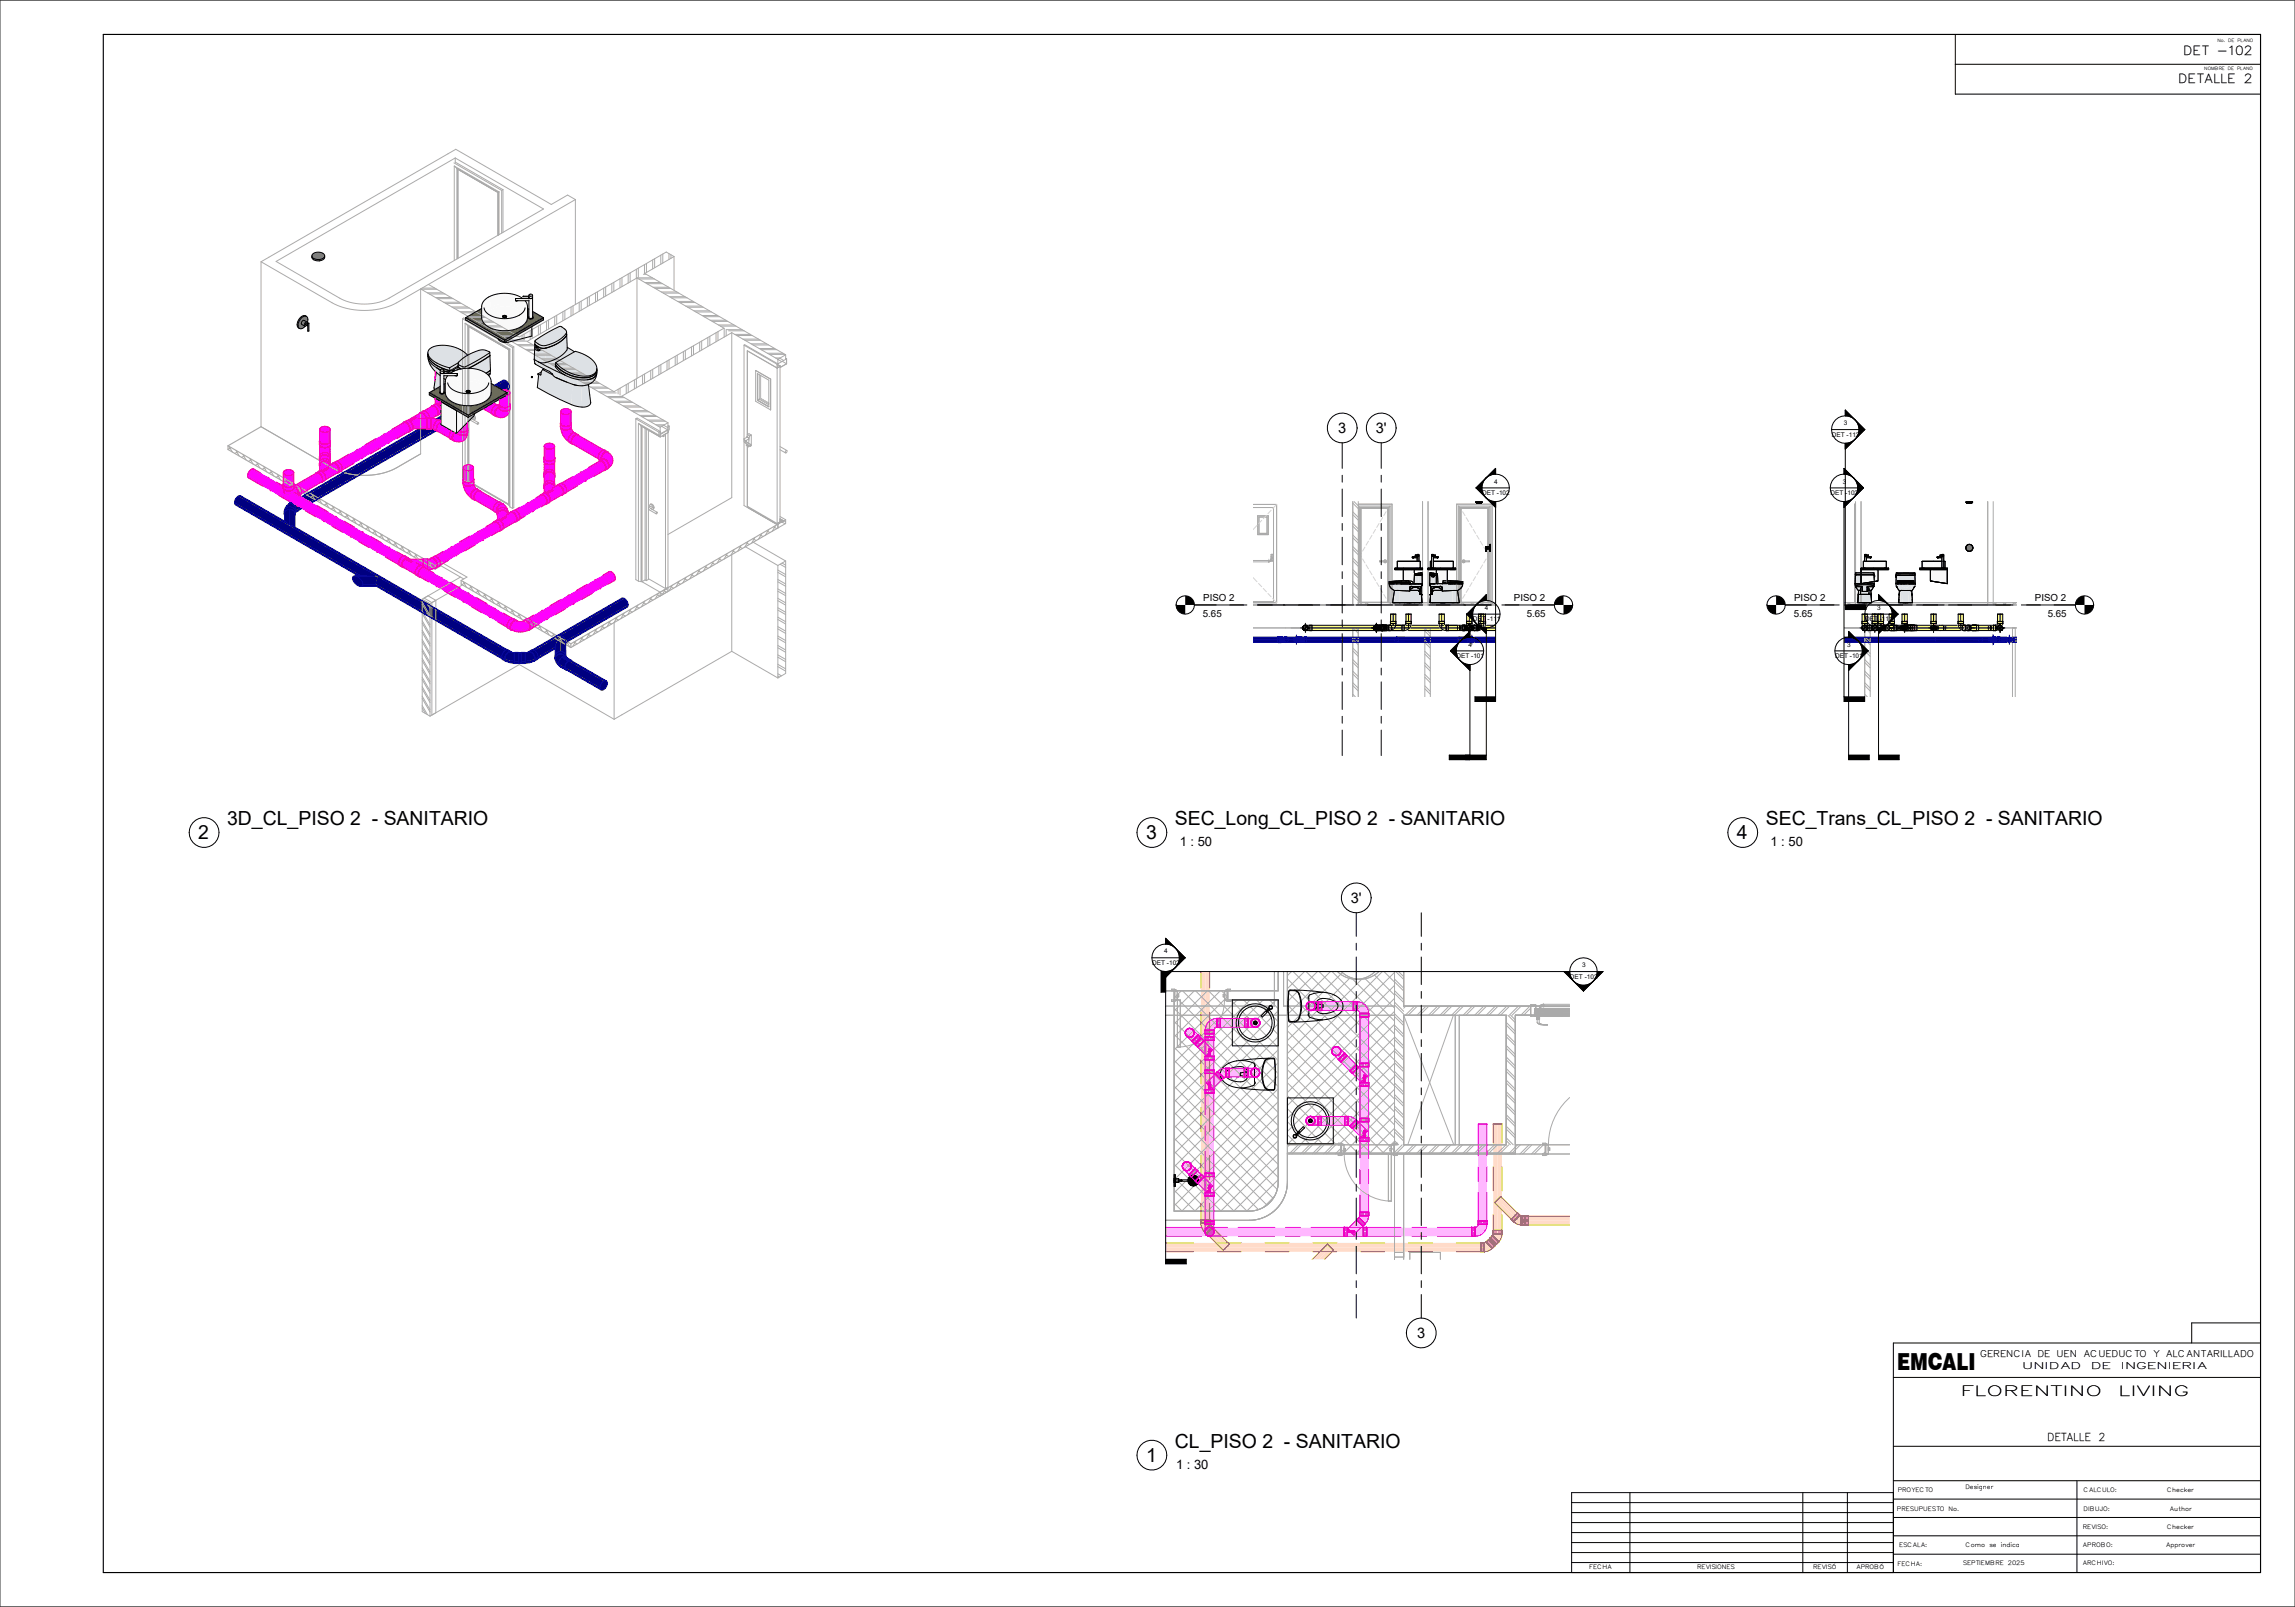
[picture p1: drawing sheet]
<svg xmlns="http://www.w3.org/2000/svg" width="1000mm" height="700mm" viewBox="0 0 1000 700" stroke-linecap="round" stroke-linejoin="round" font-family="sans-serif">
<defs><g id="words">
<text font-size="10.2" x="826.6" y="596.6">EMCALI</text>
<g font-size="8.5">
<text x="99" y="359.5">3D_CL_PISO 2 - SANITARIO</text>
<text x="511.9" y="359.5">SEC_Long_CL_PISO 2 - SANITARIO</text>
<text x="769.4" y="359.5">SEC_Trans_CL_PISO 2 - SANITARIO</text>
<text x="86.4" y="365.5">2</text>
<text x="499.4" y="365.5">3</text>
<text x="756.8" y="365.5">4</text>
<text x="511.9" y="630.7">CL_PISO 2 - SANITARIO</text>
<text x="499.4" y="636.7">1</text>
</g>
<g font-size="6.3">
<text x="583.1" y="188.6">3</text>
<text x="599.5" y="188.6">3'</text>
<text x="588.6" y="393.3">3'</text>
<text x="617.5" y="582.7">3</text>
</g>
<g font-size="6.2">
<text x="854.3" y="608.2">FLORENTINO</text>
<text x="923" y="608.2">LIVING</text>
</g>
<g font-size="5.6">
<text x="514" y="368.7">1 : 50</text>
<text x="771.5" y="368.7">1 : 50</text>
<text x="512.4" y="639.9">1 : 30</text>
</g>
<g font-size="5.5">
<text x="951.3" y="23.8">DET -102</text>
<text x="949.1" y="36.2">DETALLE 2</text>
</g>
<text font-size="4.8" x="891.9" y="627.7">DETALLE 2</text>
<g font-size="4.2">
<text x="524.3" y="261.7">PISO 2</text>
<text x="659.6" y="261.7">PISO 2</text>
<text x="781.8" y="261.7">PISO 2</text>
<text x="886.7" y="261.7">PISO 2</text>
<text x="524.1" y="268.6">5.65</text>
<text x="665.3" y="268.6">5.65</text>
<text x="781.6" y="268.6">5.65</text>
<text x="892.3" y="268.6">5.65</text>
</g>
<g font-size="4.1">
<text x="862.9" y="591.2">GERENCIA DE UEN ACUEDUCTO Y ALCANTARILLADO</text>
<text x="881.1" y="596.4">UNIDAD</text>
<text x="911.1" y="596.4">DE</text>
<text x="924.2" y="596.4">INGENIERIA</text>
</g>
<g font-size="2.8">
<text x="803.5" y="185.2">3</text>
<text x="798.2" y="190.2">DET -112</text>
<text x="645.8" y="215.6">DET -102</text>
<text x="651.1" y="210.6">4</text>
<text x="797.6" y="215.6">DET -102</text>
<text x="802.9" y="210.6">3</text>
<text x="647.1" y="265.6">4</text>
<text x="818" y="265.6">3</text>
<text x="641.8" y="270.6">DET -111</text>
<text x="812.7" y="270.6">DET -111</text>
<text x="639.9" y="281.6">4</text>
<text x="804.9" y="281.6">3</text>
<text x="634.6" y="286.6">DET -101</text>
<text x="799.6" y="286.6">DET -101</text>
<text x="507.3" y="415.3">4</text>
<text x="502" y="420.3">DET -102</text>
<text x="689.4" y="421.3">3</text>
<text x="684.1" y="426.3">DET -102</text>
</g>
<g font-size="2.6">
<text x="826.9" y="650.1">PROYECTO</text>
<text x="856.4" y="648.5">Designer</text>
<text x="907.8" y="650">CALCULO:</text>
<text x="944.2" y="650">Checker</text>
<text x="826.6" y="658">PRESUPUESTO No.</text>
<text x="907.9" y="658.1">DIBUJO:</text>
<text x="945.3" y="658">Author</text>
<text x="907.6" y="666">REVISO:</text>
<text x="944.2" y="666">Checker</text>
<text x="827.5" y="673.9">ESCALA:</text>
<text x="856.5" y="673.8">Como se indica</text>
<text x="907.4" y="673.9">APROBO:</text>
<text x="943.7" y="674">Approver</text>
<text x="692.5" y="683.6">FECHA</text>
<text x="739.4" y="683.6">REVISIONES</text>
<text x="790.1" y="683.6">REVISÓ</text>
<text x="808.7" y="683.6">APROBÓ</text>
<text x="826.8" y="681.9">FECHA:</text>
<text x="855.3" y="681.8">SEPTIEMBRE 2025</text>
<text x="907.4" y="681.9">ARCHIVO:</text>
</g>
<g font-size="1.9">
<text x="966.2" y="18.2">No. DE PLANO</text>
<text x="960.5" y="30.6">NOMBRE DE PLANO</text>
</g>
</g></defs>
<path d="M575.1 545.2l3.3-.6-.6 .6z" fill="#ffc1a2"/>
<path d="M571.8 548.6l3.3-3.4h2.7l-3.4 3.4z" fill="#ffdbc9"/>
<path d="M578.4 544.6h.6l-.2 .3h2l-.3 .3h-2.7z" fill="#ffc1a2"/>
<path d="M574.4 548.6l3.4-3.4h2.7l-3.4 3.4z" fill="#ffdbc9"/>
<path d="M523.3 531.4h1z" fill="#ff9f6f"/>
<path d="M523.3 531.2l1.8 .2z" fill="#ffac82"/>
<path d="M523.3 516.8v14.4l1.8 .1v-12.6zM523.3 457.5v53.9l1.8 1.9v-54zM523.3 423.2v28.9l1.8 1.8 .1-30.7z" fill="#ffdbc9"/>
<path d="M525.1 521l.1 10.3zM525.1 476.1l.1 34.9zM525.1 461.6l.1 4.5zM525.1 450.3l.1 1.4z" fill="#ffa2d0"/>
<path d="M525.1 519.4l-.1 1.6zM525.1 518.7l.1 .7zM525 511l.1 1.6zM525.1 512.6l.1 .7zM523.6 511.6l1 1.2zM524.6 512.8l-.4 .5v4.2l-.4-.4v.3l1.3 1.3v-5.4zM525.1 474.5l-.1 1.6zM525 466.1l.1 1.6zM525.1 467.7l.1 6.8zM525.1 460l-.1 1.6zM525.1 459.3l.1 .7zM525 451.7l.1 1.6zM525.1 453.3l.1 .7zM523.6 452.2l1 1.3zM524.6 453.5l-.4 .4v4.2l-.4-.4v.3l1.3 1.3v-5.4zM525 448.8l.1 1.5zM525.1 448.3v.4z" fill="#ff9dd2"/>
<path d="M525.1 513.3l.1 5.4zM525.1 453.9l.1 5.5z" fill="#ff72d9"/>
<path d="M525.1 519.5l.1 1.5zM523.8 512l.4 1.1 .4-.4zM525.1 511l.1 1.5zM525.1 474.6l.1 1.5zM525.1 466.1l.1 1.5zM525.1 460.1l.1 1.5zM523.5 452.3v2.1l1.1-1zM525.1 451.7l.1 1.4zM525.1 448.8l.1 1.5z" fill="#ff56dd"/>
<path d="M524.6 512.7l-.4 .5zM524.6 453.4l-.4 .5z" fill="#ff54de"/>
<path d="M525.2 531.3l1.6 .1z" fill="#ff8991"/>
<path d="M525.2 423.2h1.9v21.6l-1.2 1.3-.7 2.1z" fill="#ffdbc9"/>
<path d="M525.2 521v10.3h1.6v-10.3zM525.2 476.1v34.9h.9v-34.9zM525.2 461.6v4.5h1.8v-4.5zM525.2 450.3v1.4h1.8v-1.4z" fill="#ffa2d0"/>
<path d="M525.2 518.7v.7h1.8l-.3-.1 .3-.6-.3 .1v-.6l-1 1zM525.2 512.6v.7l1.8 1.9v-2.6zM525.2 467.7v6.8h1.8l-.3-.1 .3-.6-.3 .1v-1.1l-1-1.1 1.3-1.4v-2.6zM525.2 459.4v.6h1.8l-.3-.1 .3-.6-.3 .1v-.6l-1 1.1zM525.2 453.3v.7l1.8 1.8v-2.5zM526.6 445.1l-1.1 1.8-.3 1.8h1.9l-.1-3.9z" fill="#ff9dd2"/>
<path d="M526.8 518.8l.1 .3zM525.2 513.3v5.4l.5 .5 .4-.4v-4.3l.4 .4v-.2zM526.9 518.9l.1 .2zM526.7 518.6h.3zM526.7 518.2h.3zM526.8 473.9l.1 .4zM526.9 474l.1 .3zM526.7 473.7h.3zM526.7 473.1l.3 .1zM526.7 473.1l.3 .2zM526.4 472.5l.4 .3zM526.7 472.9l.3 .1zM525.7 471.7l.4 .4 .4-1.3zM526.8 459.4l.1 .4zM525.2 454v5.4l.5 .5 .4-.5v-4.2l.4 .4v-.3zM526.9 459.5l.1 .3zM526.7 459.2l.3 .1zM525.9 459l.2 .2v-.3zM526.7 458.9l.3-.1z" fill="#ff72d9"/>
<path d="M525.2 519.5v1.5h1.6v-1.5zM525.2 511v1.5h.9v-1.5zM525.2 474.6v1.5h.9v-1.5zM525.2 466.1v1.5h1.8v-1.5zM525.2 460.1v1.5h1.8v-1.5zM525.2 451.7v1.4h1.8v-1.4zM525.2 448.8v1.5h1.8v-1.5z" fill="#ff56dd"/>
<path d="M525.2 519.4l1.8 .1zM526.7 519.1l.3 .2zM526.8 518.3l.2 .3zM525.2 512.5l1.8 .1zM525.2 474.5l1.8 .1zM526.7 474.3l.3 .1zM526.8 473.4l.2 .3zM526.7 472.8l.3 .1zM525.2 467.6l1.8 .1zM525.2 460l1.8 .1zM526.7 459.8l.3 .1zM526.8 458.9l.2 .3zM525.2 453.1l1.8 .1zM525.2 448.7l1.9 .1z" fill="#ff54de"/>
<path d="M524.2 531.4l.1 1.3zM523.8 531.4l.1 1.3zM523.5 531.4l.1 1.3z" fill="#ffac82"/>
<path d="M529.8 541.4h2.7l.5 .5z" fill="#ffc1a2"/>
<path d="M527 538.6l2.5-.1 3 2.9h-2.7z" fill="#ffdbc9"/>
<path d="M527.7 538.5h1.8z" fill="#ffa2d0"/>
<path d="M526.9 538.5h.7z" fill="#ff9dd2"/>
<path d="M527.1 538.5l.8-.1z" fill="#ff75d8"/>
<path d="M526.8 538.4h.6z" fill="#fe58dc"/>
<path d="M527.4 533.6l1 1h-2z" fill="#ff8693"/>
<path d="M527.7 534.7l.7-.1z" fill="#ff6c9f"/>
<path d="M526.4 534.6h1.2z" fill="#ff6aa1"/>
<path d="M532.5 541.4h2.7l.2 .2h-2l.3 .3h-.7z" fill="#ffc1a2"/>
<path d="M526.7 534.7h.6z" fill="#ff59a9"/>
<path d="M527.3 534.7h.6zM526.3 534.7l.5-.1z" fill="#ff57ab"/>
<path d="M529.5 538.5h2.7l3 2.9h-2.7z" fill="#ffdbc9"/>
<path d="M529.5 538.4h2.7z" fill="#ffa2d0"/>
<path d="M659.8 529.7l1.1 1.1-1.4 1.3-1-1z" fill="#ffac82"/>
<path d="M652.5 522.5l2 1.8v2.7l-3.3-3.2z" fill="#ffc1a2"/>
<path d="M654.5 524.3l5.3 5.4-1.3 1.4-4-4.1z" fill="#ffdbc9"/>
<path d="M661.2 528.4l1 1-1.3 1.4-1.1-1.1z" fill="#ffac82"/>
<path d="M653.9 521.1l.6 .6v2.6l-1.9-1.8z" fill="#ffc1a2"/>
<path d="M654.5 521.7l6.7 6.7-1.4 1.3-5.3-5.4z" fill="#ffdbc9"/>
<path d="M664.5 531.7l.1 .4z" fill="#ff8f56"/>
<path d="M664.5 532l.1 1.6zM665.2 531.7l.3 .2 .3-.2zM664.8 531.8h.3z" fill="#ff9560"/>
<path d="M664.6 531.7l.2 .2zM664.6 531.9l.2 .3zM664.8 531.7h.4zM664.7 531.7l.5 .2zM665.5 531.9l.3-.2zM665.2 531.8l.3 .1zM665.4 531.8h.2z" fill="#ff9e6e"/>
<path d="M664.6 531.9v1.7h1.4v-1.9zM665.4 531.7h.2z" fill="#ffac82"/>
<path d="M666 531.7h18v1.9h-18z" fill="#ffdbc9"/>
<path d="M664.5 531.4l.1 .3z" fill="#ff8f56"/>
<path d="M664.7 531.5l.5-.1zM665.6 531.4l.2 .3zM664.5 529.8l.1 1.7z" fill="#ff9560"/>
<path d="M665.4 531.6l.3 .1zM665.6 531.4l.2 .2zM665.3 531.5l.3-.1zM664.8 531.6l.4 .1 .1-.3zM664.8 531.4h.3z" fill="#ff9e6e"/>
<path d="M664.6 529.8l.1 1.8-.1-.2h.7l-.1 .3 .6-.3 .2 .3v-1.9z" fill="#ffac82"/>
<path d="M666 529.8h18v1.9h-18z" fill="#ffdbc9"/>
<path d="M650.6 535.9h1.9v1.5h-1.9z" fill="#ffac82"/>
<path d="M650.6 489.6h1.9v32.9l-1.3 1.3 1.3 1.3v10.8h-1.9z" fill="#ffdbc9"/>
<path d="M652.5 535.9h2v1.5h-2z" fill="#ffac82"/>
<path d="M652.5 525.1l.1 10.8h1.9v-8.9zM652.5 489.6v32.9l1.4-1.4 .6 .6v-32.1z" fill="#ffdbc9"/>
<path d="M648.6 540l-1 1 1.3 1.4 1.1-1.1zM650.3 538.3l-1.1 1 1.4 1.4 1-1.1z" fill="#ffac82"/>
<path d="M649.2 539.4l1.4 1.3-.6 .6-1.4-1.3z" fill="#ffdbc9"/>
<path d="M650 541.3l-1.1 1.1 1.4 1.3 1-1zM651.6 539.6l-1 1.1 1.3 1.3 1.1-1z" fill="#ffac82"/>
<path d="M650.6 540.7l1.3 1.3-.6 .7-1.3-1.4z" fill="#ffdbc9"/>
<path d="M645.2 541.4h1.5v1.9h-1.5z" fill="#ffac82"/>
<path d="M530 541.6l1.7 1.7h2.7l1.3-1.4-.3-.3h-2l.3 .3zM578.4 541.9l-1.4 1.4h2.7z" fill="#ffc1a2"/>
<path d="M507.9 541.4v1.9h23.8l-1.9-1.9zM535.2 541.4l.5 .5-1.3 1.4h42.6l1.4-1.4 1.3 1.4h65.5v-1.9z" fill="#ffdbc9"/>
<path d="M645.2 543.3h1.5v1.9h-1.5z" fill="#ffac82"/>
<path d="M575.4 544.9h2l.3-.3 3.1 .3 .3-.3-1.4-1.3h-2.7zM531.7 543.3l1.3 1.3 1.4-1.3z" fill="#ffc1a2"/>
<path d="M507.9 543.3v1.9h67.2l1.9-1.9h-42.6l-1.4 1.3-1.3-1.3zM579.7 543.3l1.4 1.3-.6 .6h64.7v-1.9z" fill="#ffdbc9"/>
<path d="M527.5 533.7l1 .9zM527.4 533.6l.2 .1z" fill="#ff9dce"/>
<g fill="#ffab80">
<path d="M523.2 532.7l1.1 .1z"/>
<path d="M524.3 532.7l.7 .1z"/>
</g>
<path d="M524.3 531.4v1.3h.7l.1-1.3zM523.9 531.4v1.3h.3v-1.3zM523.6 531.4v1.3h.2zM523.3 531.4l-.1 1.3h.3v-1.3z" fill="#ffac82"/>
<path d="M525 531.8l.1 .9z" fill="#ff8693"/>
<path d="M523.1 531.2l.1 1.5z" fill="#ffd8c5"/>
<path d="M523.8 532.8h1.2z" fill="#ffab80"/>
<path d="M523.2 532.8h1.8l.1 1.8h-1.5z" fill="#ffd8c5"/>
<path d="M525.1 533.4l.2 1zM525 532.8l.1 .6z" fill="#ff9dce"/>
<path d="M660.3 531.4l-.7 .8zM662.2 529.4l-.7 .8z" fill="#ffab80"/>
<path d="M660.5 531.1l-.2 .3z" fill="#ffab80"/>
<path d="M658.5 531.1l1 1.1zM661.3 528.3l.9 1.1z" fill="#ffd8c5"/>
<g fill="#ffab80">
<path d="M661.6 530.1l-1.5 1.6z"/>
<path d="M660.3 531.4l.2-.2zM661.5 530.2l-.9 1z"/>
</g>
<path d="M662.3 529.5l.5 .2v3.9l-1.6-.4-1.6-1z" fill="#ffd8c5"/>
<path d="M664.3 531.6l-.1 .3zM663.7 531.8h.3zM663 531.7a.25 .25 0 0 0 .5 0 .25 .25 0 0 0-.5 0zM663.9 531.5l.1 .2z" fill="#ff8a4f"/>
<path d="M663 531.7l.1 .2zM663 531.4v.3z" fill="#fe8e56"/>
<path d="M664.3 531.7l-.3 .5zM663.2 531.4l.4 .3zM663.1 531.9l.5-.2zM664.1 531.5l-.2 .4zM664.3 531.4l-.3 .5zM663.2 531.8h.2zM663.7 531.4h.3zM663.5 531.4l.2 .4h.3zM663.2 531.6l.2 .1z" fill="#ff8f56"/>
<path d="M663 529.8v3.8zM664.4 531.4v.4z" fill="#ff955f"/>
<path d="M663.1 529.8v1.6l.5 .3-.5 .2v1.7h1.2v-1.6l-.7-.1-.1-.5h.7v.3l.1-1.9zM663.2 531.7h.2z" fill="#ff9560"/>
<path d="M664.3 531.6v.4zM664.5 531.6v.4zM664.4 531.4l.1 .2zM664.3 531.4v.2z" fill="#ff9e6d"/>
<path d="M664.4 531.8l-.1 1.8zM662.8 529.8l.2 3.8zM664.3 529.8l.2 1.6z" fill="#ffab80"/>
<path d="M663 533.6l1.6 .1zM664.8 529.8h1.2zM663.1 529.7l1.5 .1z" fill="#ffbd9d"/>
<path d="M662.8 533.6l3.2 .1zM662.8 529.7l3.2 .1z" fill="#ffd8c5"/>
<path d="M653.4 537.4l1.1 .1zM650.6 537.4l1.1 .1z" fill="#ffab80"/>
<path d="M651.7 537.4l1.7 .1z" fill="#ffab80"/>
<path d="M654.5 535.9l.1 1.5zM650.5 535.9l.1 1.5z" fill="#ffd8c5"/>
<g fill="#ffab80">
<path d="M652 539.9l.2 .3z"/>
<path d="M652.3 540.2l.7 .8zM650.3 538.2l.7 .9z"/>
</g>
<path d="M653 541l-1 1.1zM650.2 538.2l-1 1.1z" fill="#ffd8c5"/>
<g fill="#ffab80">
<path d="M652.1 540l.1 .2zM651.1 539l.9 1z"/>
<path d="M651 538.9l1.5 1.5zM651.4 537.5h2.4z"/>
</g>
<path d="M650.6 537.5h3.9l-.4 1.8-1 1.6-2.7-2.7z" fill="#ffd8c5"/>
<g fill="#ffab80">
<path d="M648.3 541.8l1.2 1.2z"/>
<path d="M649.5 543l.7 .8zM647.6 541l.7 .8z"/>
</g>
<path d="M651.3 542.7l-.9 1.1zM648.5 539.9l-.9 1.1z" fill="#ffd8c5"/>
<g fill="#ffab80">
<path d="M646.7 542.5v1.6z"/>
<path d="M646.7 544.1l.1 1.1zM646.7 541.4l.1 1.1z"/>
</g>
<path d="M645.2 545.2l1.5 .1zM645.2 541.3l1.5 .1z" fill="#ffd8c5"/>
<path d="M646.8 541.8v3zM648.2 541.8l1.2 1.2z" fill="#ffab80"/>
<path d="M646.8 541.4l.7-.3 2.7 2.7-1.4 1-2 .4z" fill="#ffd8c5"/>
<path d="M523.3 452.1l.2 .2-.2 .3z" fill="#ffa2d0"/>
<path d="M523.5 452.3v2.1l-.2 .3v-2.1z" fill="#ff56dd"/>
<path d="M522.2 453.7l1 1 .1-2.1zM522 450.9l-1.3 1.3 1 1.1 1.4-1.4z" fill="#ff59ff"/>
<path d="M521.7 453.3l1.4-1.4 .2 .2v.4l-1.1 1.2z" fill="#ffb7ff"/>
<path d="M522.2 453.7l-1.4 1.3 1.1 1.1 1.3-1.4zM520.7 452.2l-1.3 1.4 1 1 1.3-1.3z" fill="#ff59ff"/>
<path d="M521.7 453.3l.5 .4-1.4 1.3-.4-.4z" fill="#ffb7ff"/>
<path d="M542.2 467.2v1.9h1.5v-1.9zM534.1 467.2v1.9h1.5v-1.9z" fill="#ff59ff"/>
<path d="M535.6 467.2h6.6v1.9h-6.6z" fill="#ffb7ff"/>
<path d="M534.1 465.3v1.9h1.5v-1.9zM542.2 465.3v1.9h1.5v-1.9z" fill="#ff59ff"/>
<path d="M535.6 465.3h6.6v1.9h-6.6z" fill="#ffb7ff"/>
<path d="M523.3 511.4l.2 .3-.2 .2z" fill="#ffa2d0"/>
<path d="M523.3 511.9l.2-.2 .7 1-.9 1.3z" fill="#ff56dd"/>
<path d="M522.2 513l1 1.1 .1-2.2zM520.8 509l-1.4 1.3 1.1 1 1.3-1.3z" fill="#ff59ff"/>
<path d="M521.8 510l1.5 1.4v.5l-1.1 1.1-1.7-1.7z" fill="#ffb7ff"/>
<path d="M522.2 513l-1.4 1.4 1.1 1 1.3-1.3zM519.4 510.3l-1.3 1.3 1 1.1 1.4-1.4z" fill="#ff59ff"/>
<path d="M520.5 511.3l1.7 1.7-1.4 1.4-1.7-1.7z" fill="#ffb7ff"/>
<path d="M530.3 445.6v1.9h1.5v-1.9zM542.3 445.6v1.9h1.5v-1.9z" fill="#ff59ff"/>
<path d="M531.8 445.6h10.5v1.9h-10.5z" fill="#ffb7ff"/>
<path d="M542.3 443.7v1.9h1.5v-1.9zM530.3 443.7v1.9h1.5v-1.9z" fill="#ff59ff"/>
<path d="M531.8 443.7h10.5v1.9h-10.5z" fill="#ffb7ff"/>
<path d="M525.1 531.4v.4h1.9v-.3zM526.8 531.3l.2 .1z" fill="#ff8991"/>
<path d="M526.4 531.5h.6z" fill="#ff93a8"/>
<path d="M525.1 532.7l1.9 .2z" fill="#ff57a9"/>
<path d="M525.1 531.8h1.9v1l-1.9-.1z" fill="#ff57ab"/>
<path d="M526.8 521l.2 10.3z" fill="#ffa2d0"/>
<path d="M525.1 532.8l1.9 .1v.4h-1.9z" fill="#ff57d9"/>
<path d="M526.8 519.5l.2 1.5z" fill="#ff56dd"/>
<path d="M527 531.5l.1 .3z" fill="#ff8991"/>
<path d="M527 531.4l.1 .4z" fill="#ff93a8"/>
<path d="M527 531.8v1z" fill="#ff57ab"/>
<path d="M527.1 531.3l.1 .5z" fill="#ffa1cc"/>
<path d="M527 521l.1 10.3z" fill="#ffa2d0"/>
<path d="M527.1 531.8v1.1zM527 532.9l.2 .4z" fill="#ff57d9"/>
<path d="M527 519.5l.1 1.5z" fill="#ff56dd"/>
<path d="M527.2 531.8v1.5h1.7v-1.5zM527.1 519.5v1.5h1.8v-1.5z" fill="#ff59ff"/>
<path d="M527.1 521h1.8v10.8h-1.7l-.1-.5z" fill="#ffb7ff"/>
<path d="M574.3 486.3v1.9h1.5v-1.9zM585.9 486.3v1.9h1.5v-1.9z" fill="#ff59ff"/>
<path d="M575.8 486.3h10.1v1.9h-10.1z" fill="#ffb7ff"/>
<path d="M574.3 488.2v1.9h1.5v-1.9zM585.9 488.2v1.9h1.5v-1.9z" fill="#ff59ff"/>
<path d="M575.8 488.2h10.1v1.9h-10.1z" fill="#ffb7ff"/>
<path d="M590.9 463.8l-1.3 1.4 1 1 1.4-1.3zM585.9 458.8l-1.3 1.4 1 1 1.4-1.4z" fill="#ff59ff"/>
<path d="M585.6 461.2l1.4-1.3 3.9 3.9-1.3 1.4z" fill="#ffb7ff"/>
<path d="M589.6 465.2l-1.4 1.3 1.1 1.1 1.3-1.4zM584.6 460.2l-1.4 1.3 1.1 1 1.3-1.3z" fill="#ff59ff"/>
<path d="M585.6 461.2l4 4-1.4 1.3-3.9-3.9z" fill="#ffb7ff"/>
<path d="M589.7 438.2v1.9h1.5v-1.9zM574.4 438.2v1.9h1.5v-1.9z" fill="#ff59ff"/>
<path d="M575.9 438.2h13.8v1.9h-13.8z" fill="#ffb7ff"/>
<path d="M574.4 436.3v1.9h1.5v-1.9zM589.7 436.3v1.9h1.5v-1.9z" fill="#ff59ff"/>
<path d="M575.9 436.3h13.8v1.9h-13.8z" fill="#ffb7ff"/>
<path d="M525.1 535.7l-.4 .6z" fill="#ff898f"/>
<path d="M525.1 535.9l-.4 .4 .2 .3z" fill="#ff8991"/>
<path d="M525.2 535.6l-.1 .2zM525.6 535.3l-.2 .3zM525.7 535.2l.2-.2zM526 534.8l.3-.2z" fill="#ff6c9d"/>
<path d="M525.1 535.9l-.1 .7zM525.3 535.7l-.1 .5zM527.9 534.7h.5z" fill="#ff6c9f"/>
<path d="M525.8 535.1l-.4 .5z" fill="#ff59a7"/>
<path d="M526 534.9l-.8 .9 1.1-1.1z" fill="#ff57a9"/>
<path d="M526 535l1.3-.3 .8 .3-1.6 1.6h-1.3l.2-1z" fill="#ff59a9"/>
<path d="M525.3 535.7l-.2 .7zM527.6 534.7l.6 .2zM526.1 534.9l.4-.2z" fill="#ff57ab"/>
<path d="M524.6 536.2l.3 .4zM523.6 534.7l1 1.5 .5-.5v-1.1z" fill="#ffa1cc"/>
<path d="M528.9 535.2l.2 1.4h1.2z" fill="#ffa2d0"/>
<path d="M525.1 534.6h1l-1 1.1z" fill="#ff76d3"/>
<path d="M528.9 535.9l.2 .7zM528.7 535.7l.2 .5zM528.4 534.7l-.2 .2 .7 1v-.8zM528.5 535.3l.2 .3zM528.1 535l.3 .2z" fill="#ff75d8"/>
<path d="M525.7 535l-.4 .5 .6-.6z" fill="#ff57d9"/>
<path d="M528.1 535l-1.6 1.6h2.4l-.2-1z" fill="#fe58dc"/>
<path d="M528.1 535l.8 1.4-.1-.8zM528.5 535.3l.1 .2z" fill="#ff56dd"/>
<path d="M528.3 535.2l.3 .3z" fill="#ff41e1"/>
<path d="M585.6 534.7l1.5-.1v2h-1.5z" fill="#ff59ff"/>
<path d="M528.5 534.7l.4-.1v.6z" fill="#ff7fff"/>
<path d="M528.9 534.7v.5l1.4 1.4h55.3v-2zM507.9 534.6v2h16.9l-1.2-2z" fill="#ffb7ff"/>
<path d="M525 536.6l.1 .1z" fill="#ff6c9f"/>
<path d="M525.1 536.6h1.4l-.8 .7z" fill="#ff59a9"/>
<path d="M524.8 536.6l.2 .2z" fill="#ffa1cc"/>
<path d="M529.1 536.6l-.3 .9-.9 .9h4.3l-1.9-1.8zM527.6 538.4l.3-.1zM528 538.2l.2-.2zM528.6 537.7l-.2 .2zM528.9 536.9l-.2 .6z" fill="#ffa2d0"/>
<path d="M525 536.6l.2 .3z" fill="#ff76d3"/>
<path d="M525.2 536.8l.5 .6z" fill="#ff59d8"/>
<path d="M528.9 536.6l-.4 1.2-1 .6 1.2-.7z" fill="#ff75d8"/>
<path d="M526.5 536.6h2.4a1.79 1.79 0 0 1-2.1 1.8l-1.1-1z" fill="#fe58dc"/>
<path d="M585.6 536.6h1.5v1.9h-1.5z" fill="#ff59ff"/>
<path d="M525.2 537l1.6 1.4a1.88 1.88 0 0 1-1.6-1.4z" fill="#ff5bff"/>
<path d="M525 536.8a1.73 1.73 0 0 0 1.8 1.6l-1-.4z" fill="#ff7fff"/>
<path d="M530.3 536.6l1.9 1.9h53.4v-1.9zM507.9 536.6v1.9h18.5l-1-.8-.6-1.1zM526.2 538.3l.6 .1zM525.8 538l.3 .2zM525.4 537.5l.3 .4z" fill="#ffb7ff"/>
<path d="M594.4 528v1.5h2v-1.5zM594.4 495.6v1.5h2v-1.5z" fill="#ff59ff"/>
<path d="M594.4 497.1h2v30.9h-2z" fill="#ffb7ff"/>
<path d="M592.5 528v1.5h1.9v-1.5zM592.5 495.6v1.5h1.9v-1.5z" fill="#ff59ff"/>
<path d="M592.5 497.1h1.9v30.9h-1.9z" fill="#ffb7ff"/>
<path d="M644.1 531.8h1.9v1.5h-1.9z" fill="#ff59ff"/>
<path d="M644.1 489.6h1.9v42.2h-1.9z" fill="#ffb7ff"/>
<path d="M646 531.8h1.9v1.5h-1.9z" fill="#ff59ff"/>
<path d="M646 489.6h1.9v42.2h-1.9z" fill="#ffb7ff"/>
<path d="M594.2 493.8h.4zM594.2 493.1v.4h.5v-.4l-.2 .4zM594.2 492.7a.29 .29 0 0 0 .5 0 .29 .29 0 0 0-.5 0zM594.3 492.6l.3 .2z" fill="#ff3cff"/>
<path d="M593.9 493.5l.5 .3zM594.1 493.9l.3 .1zM594.4 493.8l.5-.2zM594.1 493.1l.3 .5zM594.7 493.1l-.2 .5zM594.2 493.1l.2 .4zM594.6 493.1l-.1 .4zM594.2 492.5l.2 .5-.2-.2 .2-.4zM594.5 492.4l.2 .2-.2 .4 .3-.3zM594.4 492.7a.15 .15 0 0 0 .3 0 .15 .15 0 0 0-.3 0zM594.3 492.6l.1 .3zM592 488.8l-2.6 2.8z" fill="#ff56ff"/>
<path d="M592.5 489.4l.1 5.4 .5 .6 1.1-1.3-.3-.6 .8 .2 1.1-1zM594.1 493.1l.3 .4 .4-.4-.1 .4h-.5zM594.1 492.7a.35 .35 0 0 1 .7 0 .35 .35 0 0 1-.7 0zM594.3 492.7a.15 .15 0 0 0 .3 0 .15 .15 0 0 0-.3 0z" fill="#ff7cff"/>
<path d="M592.1 488.9l.4 .5v5.4l-3.1-3.2z" fill="#ffb2ff"/>
<path d="M592.5 495.5l3.9 .1zM594.2 495.3l.5 .1zM594.4 494.9l.2 .1zM594.2 494.4l.5 .2zM594.4 494.4l.1 .2zM594.5 493.9l.2-.1zM592.5 488.6l3.9 .1z" fill="#ff56ff"/>
<path d="M594.2 494.9l.1 .4zM594.5 495l.1 .3zM594.3 495l.1 .3zM594.5 494.8l.2 .5zM594.4 494.7l.4 .2zM594.1 494.7h.3zM594.4 494.3l.4-.2zM594.7 494.4v.2zM594.1 494.3h.3zM594.5 494l.3-.1zM594.4 494.2l.3-.1zM594.9 493.6l-.3 .2z" fill="#ff7cff"/>
<g fill="#ffb2ff">
<path d="M592.5 488.7v.7l3.3 3.3-1.1 1.2 .1 1h-.7v-.6l-1 1-.6-.5v.7h3.9v-6.8zM594.2 494.9h.5l.1 .5h-.7zM594.4 495l.1 .3zM594.3 494.2h.3z"/>
<path d="M592.4 495.6l.1 1.5zM596.4 495.6l.1 1.5z"/>
<path d="M596.4 487.1l.1 1.5zM592.4 487.1l.1 1.5z"/>
</g>
<path d="M588.3 490.5l1 1zM590.9 487.8l1 1.1z" fill="#ff56ff"/>
<path d="M588.2 490.6l1.1 .9zM591 487.7l1 1.1z" fill="#ffb2ff"/>
<path d="M592.5 487.1v1.5h1.9v-1.5zM592.5 471.6v1.5h1.9v-1.5z" fill="#ff59ff"/>
<path d="M592.5 473.1h1.9v14h-1.9z" fill="#ffb7ff"/>
<path d="M594.4 487.1v1.5h2v-1.5zM594.4 471.6v1.5h2v-1.5z" fill="#ff59ff"/>
<path d="M594.4 473.1h1.9l.1 14h-2z" fill="#ffb7ff"/>
<path d="M587.4 486.3l.1 3.8z" fill="#ff56ff"/>
<path d="M585.9 490.1l1.5 .1zM585.9 486.2l1.5 .1z" fill="#ffb2ff"/>
<path d="M590.9 487.9l1 1-2.6 2.6-1-1z" fill="#ff56ff"/>
<path d="M590.9 487.8l-2.7 2.7z" fill="#ffb2ff"/>
<path d="M587.5 486.3l1.7 .4 1.7 1-2.7 2.7-.7-.3z" fill="#ffb2ff"/>
<path d="M644.1 533.3l3.8 .1z" fill="#ff56ff"/>
<path d="M644.1 532.9v.4z" fill="#ff7cff"/>
<path d="M644 531.8l.1 1.5zM647.9 531.8l.1 1.5z" fill="#ffb2ff"/>
<path d="M642.8 534.6v3.9z" fill="#ff56ff"/>
<g fill="#ffb2ff">
<path d="M642.9 534.7l.8-.4 .4-.9h3.8a5 5 0 0 1-5 5z"/>
<path d="M641.3 538.5l1.5 .1zM641.3 534.5l1.5 .1z"/>
</g>
<path d="M591.2 436.3l.1 3.8z" fill="#ff56ff"/>
<path d="M589.7 440.1l1.5 .1zM589.7 436.2l1.5 .1z" fill="#ffb2ff"/>
<path d="M592.5 441.4l3.9 .1z" fill="#ff56ff"/>
<g fill="#ffb2ff">
<path d="M591.3 436.3a5.1 5.1 0 0 1 5.1 5.1h-3.9l-.3-.9-.9-.4z"/>
<path d="M592.4 441.5l.1 1.5zM596.4 441.5l.1 1.5z"/>
</g>
<path d="M527.1 470.3l-1 1.2v.6l.9 .7-.3-.4 .2-.3 .2 .4-.1-.5-.3-.3 .4-.3zM526.9 471.6l.1 .2z" fill="#ff72d9"/>
<path d="M526.6 472.6l.4 .2zM526.7 472.1l.3 .5zM526.8 472.1l.2 .4zM526.7 471.5l.3 .5-.2-.2 .2-.4zM526.9 471.6l.1 .3z" fill="#ff54de"/>
<path d="M526.8 472.8l.3 .1zM526.7 472.1l.4 .5zM526.8 471.5l.3 .5-.3-.3 .2-.3z" fill="#ff3ee2"/>
<path d="M527.1 472.8h.2zM527.2 472.1l-.1 .5zM527.1 471.4v.6l.2-.3z" fill="#ff3cff"/>
<path d="M527.1 473l.3-.1zM527.1 472.8l.5-.3zM527.3 472.1l-.2 .5zM527.2 472.1l-.1 .4zM527.1 471.4l.2 .2-.2 .4 .3-.3zM527.1 471.5v.4zM529.4 467.9l2.7 2.7z" fill="#ff56ff"/>
<path d="M528.9 468.4l-1.8 1.9 .3 1.4-.3 1 .5-.2-.4 .6 1.2 1.3 .5-.6zM527.1 471.5v.3z" fill="#ff7cff"/>
<path d="M529.4 467.9l2.7 2.7-3.2 3.2v-5.4z" fill="#ffb2ff"/>
<path d="M527 474v.3zM527 467.7v2.6z" fill="#ff9dd2"/>
<path d="M527.1 474.5l1.8 .1zM527.1 474.3l.2 .1zM527.1 473.3v.4zM527.1 467.6l1.8 .1z" fill="#ff56ff"/>
<path d="M527.1 474l.1 .3zM527.1 473.8l.2 .5zM527.1 473.7l.3 .2zM527.1 473.3h.2zM527.2 473.4v.2z" fill="#ff7cff"/>
<g fill="#ffb2ff">
<path d="M528.9 474.6l.2 1.5z"/>
<path d="M528.9 466.1l.2 1.5z"/>
<path d="M527.2 473.4l.2 1-.3 .1h1.8v-.7l-.5 .6zM527.1 467.7v2.6l1.8-1.9v-.7z"/>
</g>
<path d="M533.2 469.5l-1 1zM530.5 466.8l-1 1.1z" fill="#ff56ff"/>
<path d="M533.2 469.5l-.9 1.1zM529.4 467.8l1.1-1z" fill="#ffb2ff"/>
<path d="M527 461.6v4.5" fill="none" stroke="#ffa2d0" stroke-width=".44"/>
<path d="M527 466.1v1.5zM527 460.1v1.5z" fill="#ff56dd"/>
<path d="M527 461.6l.1 4.5z" fill="#ffa2d0"/>
<path d="M527 466.1l.1 1.5zM527 460.1l.1 1.5z" fill="#ff56dd"/>
<path d="M527.1 466.1v1.5h1.8v-1.5zM527.1 460.1v1.5h1.8v-1.5z" fill="#ff59ff"/>
<path d="M527.1 461.6h1.8v4.5h-1.8z" fill="#ffb7ff"/>
<path d="M534 465.3l.1 3.8z" fill="#ff56ff"/>
<path d="M534.1 469.1l1.5 .1zM534.1 465.2l1.5 .1z" fill="#ffb2ff"/>
<path d="M530.6 466.9l2.6 2.5-1.1 1.1-2.5-2.6z" fill="#ff56ff"/>
<path d="M530.6 466.7l2.6 2.8z" fill="#ffb2ff"/>
<path d="M530.6 466.8l1.5-1.1 1.9-.4v3.8l-.7 .3z" fill="#ffb2ff"/>
<path d="M523.3 454.8l.9-.9v4.2l-.9-.6z" fill="#ff9dd2"/>
<path d="M526.1 455.2v4.2l.7-.8-.4-.6 .7 .3-.4-.4 .2-.3 .2 .4-.4-.8 .4-.3v-1zM526.9 457.1l.1 .3z" fill="#ff72d9"/>
<path d="M526.4 458l.6 .3zM526.7 458.4l.3 .1zM526.7 457.6l.3 .6zM526.8 457.6l.2 .4zM526.8 456.9l-.1 .3 .3 .3zM526.9 457.1l.1 .3zM524.2 453.7l-.9 1.1z" fill="#ff54de"/>
<path d="M526.7 458.4l.4 .1zM526.7 457.6l.3 .6zM526.8 457l.3 .5-.3-.3 .2-.3z" fill="#ff3ee2"/>
<path d="M527.2 457.6l-.1 .5zM527.1 456.9v.6l.2-.3z" fill="#ff3cff"/>
<path d="M527.1 458.3l.4-.2zM527.3 457.6l-.2 .6zM527.2 457.6l-.1 .4zM527.1 456.9l.2 .2-.2 .4 .3-.3zM527.1 457.1v.3zM521.9 456.1l1.4-1.4z" fill="#ff56ff"/>
<path d="M527.1 455.9l.3 1.3-.3 1.1 1.3-1.1zM527.1 457.1v.3z" fill="#ff7cff"/>
<path d="M521.9 456.1l1.4-1.3v2.7z" fill="#ffb2ff"/>
<path d="M527 459.5v.3zM527 453.3l.1 2.6z" fill="#ff9dd2"/>
<path d="M527.1 460l1.8 .1zM527.1 459.8l.2 .1zM527.1 458.8v.4zM527.1 458.5l.2-.1zM527.1 453.1l1.8 .2z" fill="#ff56ff"/>
<path d="M527.1 459.5l.1 .3zM527.1 459.3l.2 .5zM527.1 459.2l.3 .2zM527.1 458.8l.3-.1zM527.2 458.9v.3zM527.1 458.5l.3-.1zM527.1 458.7h.2zM527.5 458.1l-.3 .2z" fill="#ff7cff"/>
<g fill="#ffb2ff">
<path d="M527.1 453.3v2.6l1.3 1.3-1.1 1.2 .1 1-.3-.1 .3 .6-.3 .1h1.8v-6.7z"/>
<path d="M528.9 460.1l.2 1.5z"/>
<path d="M528.9 451.7l.2 1.4z"/>
<path d="M520.7 455.1l1.2 1z"/>
</g>
<path d="M527 450.3v1.4z" fill="#ffa2d0"/>
<path d="M527 451.7v1.4zM527 448.8v1.5z" fill="#ff56dd"/>
<path d="M527 450.3l.1 1.4z" fill="#ffa2d0"/>
<path d="M527 451.7l.1 1.4zM527 448.8l.1 1.5z" fill="#ff56dd"/>
<path d="M527.1 451.7v1.4h1.8v-1.4zM527.1 448.8v1.5h1.8v-1.5z" fill="#ff59ff"/>
<path d="M527.1 450.3h1.8v1.4h-1.8z" fill="#ffb7ff"/>
<path d="M527.1 448.7l1.8 .1z" fill="#ff56ff"/>
<path d="M528.9 448.8l.2 1.5z" fill="#ffb2ff"/>
<path d="M530.2 443.7v3.8z" fill="#ff56ff"/>
<g fill="#ffb2ff">
<path d="M527.1 444.8l1.2-.8 1.9-.3v3.8l-.9 .3-.4 .9h-1.8z"/>
<path d="M530.3 447.5l1.5 .1zM530.3 443.5l1.5 .1z"/>
</g>
<path d="M523.3 514.2l.9-.9v4.2l-.9-.7z" fill="#ff9dd2"/>
<path d="M526.1 514.5v4.3l.7-.8-.4-.6 .7 .2-.4-.4 .2-.3 .2 .5-.4-.8 .4-.4v-1zM526.9 516.4l.1 .3z" fill="#ff72d9"/>
<path d="M526.4 517.4l.6 .2zM526.7 517.8l.3 .1zM526.7 517l.3 .5zM526.8 516.9l.2 .5zM526.8 516.3l-.1 .3 .3 .3zM526.9 516.5l.1 .2zM524.2 513.1l-.9 1.1z" fill="#ff54de"/>
<path d="M526.7 517.7l.4 .1zM526.7 516.9l.4 .6zM526.8 516.3l.3 .6-.3-.3 .2-.3z" fill="#ff3ee2"/>
<path d="M527.2 516.9l-.1 .6zM527.1 516.3v.6l.2-.3z" fill="#ff3cff"/>
<path d="M527.1 517.7l.4-.2zM527.3 517l-.2 .5zM527.2 516.9l-.1 .5zM527.1 516.3l.2 .2-.2 .4 .3-.3zM527.1 516.4v.3zM521.9 515.4l1.4-1.4z" fill="#ff56ff"/>
<path d="M527.1 515.2l.3 1.4-.3 1 1.3-1.1zM527.1 516.4v.3z" fill="#ff7cff"/>
<path d="M521.9 515.5l1.4-1.3v2.6z" fill="#ffb2ff"/>
<path d="M527 518.9v.2zM527 512.6l.1 2.6z" fill="#ff9dd2"/>
<path d="M527.1 519.4l1.8 .1zM527.1 519.1l.2 .2zM527.1 518.2v.4zM527.1 517.8l.2-.1zM527.1 512.5l1.8 .1z" fill="#ff56ff"/>
<path d="M527.1 518.9l.1 .2zM527.1 518.7l.2 .4zM527.1 518.6l.3 .2zM527.1 518.2l.3-.2zM527.2 518.3v.2zM527.1 517.8l.3-.1zM527.1 518h.2zM527.5 517.5l-.3 .2z" fill="#ff7cff"/>
<g fill="#ffb2ff">
<path d="M527.1 512.6v2.6l1.3 1.3-1.1 1.2 .1 1.1-.3-.2 .3 .7-.3 .1h1.8v-6.8z"/>
<path d="M528.9 519.5l.2 1.5z"/>
<path d="M528.9 511l.2 1.5z"/>
<path d="M520.7 514.5l1.2 .9z"/>
</g>
<path d="M526.1 476.1h.9v34.9h-.9z" fill="#ffa2d0"/>
<path d="M526.1 511v1.5h.9v-1.5zM526.1 474.6v1.5h.9v-1.5z" fill="#ff56dd"/>
<path d="M527 476.1l.1 34.9z" fill="#ffa2d0"/>
<path d="M527 511l.1 1.5zM527 474.6l.1 1.5z" fill="#ff56dd"/>
<path d="M527.1 511v1.5h1.8v-1.5zM527.1 474.6v1.5h1.8v-1.5z" fill="#ff59ff"/>
<path d="M527.1 476.1h1.8v34.9h-1.8z" fill="#ffb7ff"/>
<path d="M520.1 450.8l-.3 .4zM520.2 450.3v.3z" fill="#ff59ff"/>
<path d="M517 448.6l-.5 1.4 .6 1.2 1.4 .6 1.3-.6 .4-.9v-.9l-.5-.8-1.4-.6z" fill="#ff7fff"/>
<path d="M517.1 451.3l.6 .5 1.6-.1-1.6 .1z" fill="#ff7cff"/>
<path d="M517 448.5a2.22 2.22 0 0 0 .5 3.2 2.01 2.01 0 0 1-.5-3.2z" fill="#ffb2ff"/>
<path d="M520.2 449.4l-.4 1.9 .6-1.2zM520 448.9l.1 .2z" fill="#ff7cff"/>
<path d="M517 448.5a2.01 2.01 0 0 1 3.2 .5 2.2 2.2 0 0 0-3.2-.5z" fill="#ffb2ff"/>
<path d="M520.6 452.1l-1.2 1.5z" fill="#ff56ff"/>
<path d="M522 450.8l-1.3 1.4z" fill="#ff56ff"/>
<path d="M519.3 453.6l1.1 1z" fill="#ffb2ff"/>
<path d="M522.1 450.8l1 1.1z" fill="#ffb2ff"/>
<path d="M520 448.8l.3 1.1z" fill="#ff7cff"/>
<path d="M520.2 449.1l.2 1-.6 1.2 .8 .8 1.4-1.3zM520 450.9l-.3 .4zM520.3 450.1l-.1 .3zM520.3 449.6v.3z" fill="#ffb2ff"/>
<path d="M517.7 451.8l.9 .1zM518.8 451.9l.3-.1zM517.4 451.6l.5 .2zM519.3 451.6l.5-.3z" fill="#ff7cff"/>
<path d="M517.6 451.7l1.7 1.8 1.3-1.4-.8-.8-1.2 .6zM517.4 451.5l.5 .2zM519.2 451.6l.3-.1zM517.1 451.3l.2 .2z" fill="#ffb2ff"/>
<path d="M518.7 451.8l.2-.1z" fill="#ff59ff"/>
<path d="M518.6 451.7l1.1-.4zM516.5 450.1l.5 1.1zM517 448.6l-.4 .8zM516.8 448.8l-.1 .2z" fill="#ff7fff"/>
<path d="M520 448.9l.2 .5z" fill="#ff59ff"/>
<path d="M520.2 449.5v.8zM519.8 448.6l.4 .8zM517 448.6l1.2-.5z" fill="#ff7fff"/>
<path d="M545.6 465.9l1.5-.6 1.2 .6 .5 1.7-.5 1-1.6 .5-1.1-.5-.6-1.3z" fill="#ff7fff"/>
<path d="M545.7 465.7l-.6 .6 1.6-1z" fill="#ff7cff"/>
<path d="M546.3 465.3a1.89 1.89 0 0 1 2.6 1.9 2.01 2.01 0 0 0-2.6-1.9z" fill="#ffb2ff"/>
<path d="M545.2 468.1l.5 .8 1.1 .2-.7-.2zM544.9 467.2l.1 .7z" fill="#ff7cff"/>
<path d="M546.3 469.1a2.19 2.19 0 0 0 2.7-1.9 2.01 2.01 0 0 1-2.7 1.9z" fill="#ffb2ff"/>
<path d="M543.7 465.3v1.9z" fill="#ff56ff"/>
<path d="M543.7 467.2l.1 1.9z" fill="#ff56ff"/>
<path d="M542.2 465.2l1.5 .1z" fill="#ffb2ff"/>
<path d="M542.2 469.1l1.5 .1z" fill="#ffb2ff"/>
<path d="M545.1 467.9l.3 .6z" fill="#ff7cff"/>
<path d="M543.8 467.2v1.9h2.4l-.9-.7-.4-1.2zM546.1 468.9l.5 .2zM545.7 468.7l.3 .2zM545.4 468.3l.2 .2zM545.2 468l.1 .2zM545.1 467.6v.2z" fill="#ffb2ff"/>
<path d="M545 466.6l-.1 .6zM545.1 466.3v.3z" fill="#ff7cff"/>
<path d="M543.8 465.3v1.9h1.1l.5-1.3 .9-.6zM545.1 466.7l-.1 .5zM545.3 466.3l-.1 .2zM545.5 466l-.2 .3zM545.6 465.9l.2-.2zM546 465.6l.5-.2zM546.6 465.3h.2z" fill="#ffb2ff"/>
<path d="M548.7 466.6l.1 .6z" fill="#ff59ff"/>
<path d="M545.1 466.8l-.1 .4z" fill="#ff7cff"/>
<path d="M548.8 467v.2zM548.8 466.8v.4zM548.3 465.9l.2 1 .3-.1zM545.5 466l-.4 .7zM545.7 465.9l.8-.5z" fill="#ff7fff"/>
<path d="M547.3 469l1-.4zM545.1 467.6l.5 .9-.3-.9zM548.8 467.2v.3z" fill="#ff7fff"/>
<path d="M518.8 508.9l-.3 .4zM519 508.4l-.1 .3z" fill="#ff59ff"/>
<path d="M515.8 506.7l-.6 1.4 .6 1.2 1.4 .6 1.3-.6 .5-1-.1-.8-.4-.8-1.5-.6z" fill="#ff7fff"/>
<path d="M515.9 509.4l1 .6 1.2-.4-1.7 .3z" fill="#ff7cff"/>
<path d="M515.7 506.6a2.22 2.22 0 0 0 .6 3.2 2.01 2.01 0 0 1-.6-3.2z" fill="#ffb2ff"/>
<path d="M519 507.5l-.4 1.9 .5-1.2zM518.8 507l.1 .2z" fill="#ff7cff"/>
<path d="M515.7 506.6a2.01 2.01 0 0 1 3.2 .5 2.2 2.2 0 0 0-3.2-.5z" fill="#ffb2ff"/>
<path d="M519.4 510.2l-1.3 1.4z" fill="#ff56ff"/>
<path d="M520.7 508.9l-1.3 1.4z" fill="#ff56ff"/>
<path d="M518 511.7l1.1 1z" fill="#ffb2ff"/>
<path d="M520.9 508.9l.9 1.1z" fill="#ffb2ff"/>
<path d="M518.7 506.9l.4 1.1z" fill="#ff7cff"/>
<path d="M519 507.2l.1 1-.5 1.2 .8 .8 1.3-1.3zM518.8 508.9l-.3 .4zM519 508.1v.4zM519 507.7v.3z" fill="#ffb2ff"/>
<path d="M516.5 509.9l.9 .1zM517.5 509.9h.3zM516.2 509.7l.5 .2zM518 509.7l.6-.3z" fill="#ff7cff"/>
<path d="M516.3 509.8l1.7 1.8 1.4-1.4-.8-.8-1.3 .6zM516.1 509.6l.5 .2zM518 509.7l.2-.1zM515.9 509.4l.1 .1z" fill="#ffb2ff"/>
<path d="M517.4 509.9l.3-.1z" fill="#ff59ff"/>
<path d="M517.3 509.8l1.1-.4zM515.3 508.2l.5 1.1zM515.7 506.7l-.4 .8zM515.6 506.9l-.1 .2z" fill="#ff7fff"/>
<path d="M518.7 507l.2 .4z" fill="#ff59ff"/>
<path d="M519 507.6v.8zM518.5 506.7l.5 .8zM515.8 506.6l1.1-.5z" fill="#ff7fff"/>
<path d="M545.7 444.2l1.5-.5 1.2 .5 .5 1.7-.5 1-1.5 .5-1.2-.5-.6-1.3z" fill="#ff7fff"/>
<path d="M545.7 444l-.5 .7 1.6-1z" fill="#ff7cff"/>
<path d="M546.4 443.7a1.88 1.88 0 0 1 2.5 1.9 2.02 2.02 0 0 0-2.5-1.9z" fill="#ffb2ff"/>
<path d="M545.3 446.4l.5 .8 1.1 .3-.8-.2zM545 445.6l.1 .6z" fill="#ff7cff"/>
<path d="M546.4 447.5a2.19 2.19 0 0 0 2.7-1.9 2.01 2.01 0 0 1-2.7 1.9z" fill="#ffb2ff"/>
<path d="M543.8 443.7v1.9z" fill="#ff56ff"/>
<path d="M543.8 445.6l.1 1.9z" fill="#ff56ff"/>
<g fill="#ffb2ff">
<path d="M542.3 443.5l1.5 .1z"/>
<path d="M542.3 447.5l1.5 .1z"/>
</g>
<path d="M545.2 446.2l.2 .6z" fill="#ff7cff"/>
<path d="M543.9 445.6v1.9l2.4-.1-.9-.7-.4-1.1zM546.1 447.3l.6 .1zM545.8 447l.3 .2zM545.5 446.7l.2 .2zM545.3 446.3l.1 .2zM545.2 445.9v.3z" fill="#ffb2ff"/>
<path d="M545.1 444.9l-.1 .7zM545.2 444.7v.2z" fill="#ff7cff"/>
<path d="M543.9 443.7v1.9h1.1l.5-1.4 .9-.5zM545.2 445.1l-.1 .5zM545.4 444.7l-.2 .2zM545.6 444.3l-.2 .3zM545.7 444.2l.2-.2zM546.1 443.9l.5-.2zM546.7 443.7h.2z" fill="#ffb2ff"/>
<path d="M548.8 445l.1 .6z" fill="#ff59ff"/>
<path d="M545.2 445.1l-.1 .5z" fill="#ff7cff"/>
<path d="M548.9 445.3v.3zM548.9 445.2v.4zM548.4 444.2l.2 1 .3-.1zM545.6 444.3l-.4 .7zM545.7 444.2l.9-.5z" fill="#ff7fff"/>
<path d="M547.4 447.3l.9-.4zM545.2 446l.5 .9-.3-1zM548.9 445.6v.2z" fill="#ff7fff"/>
<path d="M526.4 538.5l.6 .1z" fill="#ffb2ff"/>
<path d="M527 533.3l.2 .1z" fill="#ff54da"/>
<path d="M527.2 533.3l1.7 .1z" fill="#ff56ff"/>
<path d="M525.1 533.3l1.9 .1z" fill="#ff54da"/>
<path d="M528.9 531.8l.2 1.5z" fill="#ffb2ff"/>
<path d="M525.1 532.8v.5z" fill="#ff9dce"/>
<path d="M527 533.8l-.8 .8z" fill="#ff8591"/>
<path d="M525.2 533.4h1.8v.4l-.8 .8h-1.1l.3-.7-.2 .2z" fill="#ff9dce"/>
<path d="M527.3 533.5l-.2 .2z" fill="#ff8591"/>
<path d="M527 533.4v.4l.3-.3zM527.3 533.5l.3 .2z" fill="#ff9dce"/>
<path d="M527.2 533.4h1.7v1.2h-.5z" fill="#ffb2ff"/>
<path d="M572.7 489.1l-.2 .2zM572.2 486.7l.2 .2zM571.4 486.4l.5 .2zM570.7 486.4l.4-.1z" fill="#ff59ff"/>
<path d="M569.7 486.9l-.6 1.4 .6 1.3 1.7 .5 1.1-.7 .4-1.6-.3 .1-.2-1-1.2-.6z" fill="#ff7fff"/>
<path d="M571.2 490.1a1.26 1.26 0 0 0 1.5-1l-.5 .6z" fill="#ff7cff"/>
<path d="M569 488.2a2.21 2.21 0 0 0 2.7 1.9 2.01 2.01 0 0 1-2.7-1.9z" fill="#ffb2ff"/>
<path d="M572.8 487.6l.2 .6zM571.4 486.3l1.4 1.1-.6-.8z" fill="#ff7cff"/>
<path d="M569.8 486.6l.8-.4 1.1 .1a2.19 2.19 0 0 0-2.7 1.9z" fill="#ffb2ff"/>
<g fill="#ff56ff">
<path d="M574.2 488.2l.1 1.9z"/>
<path d="M574.2 486.3l.1 1.9z"/>
</g>
<g fill="#ffb2ff">
<path d="M574.3 490.1l1.5 .1z"/>
<path d="M574.3 486.2l1.5 .1z"/>
</g>
<path d="M572.6 487l.3 .6z" fill="#ff7cff"/>
<path d="M571.7 486.3l1 .7 .3 1.2h1.2v-1.9zM572.9 487.7v.5zM572.5 487l.2 .3zM572.2 486.7l.2 .2z" fill="#ffb2ff"/>
<path d="M573 488.2l-.1 .7z" fill="#ff7cff"/>
<path d="M573 488.2l-.4 1.3-.9 .6h2.5v-1.9zM571.4 490.1l.5-.2zM572 489.9l.3-.2zM572.6 489.3l-.2 .2z" fill="#ffb2ff"/>
<path d="M572 489.8l.2-.1z" fill="#ff59ff"/>
<path d="M572.1 489.8l.2-.1z" fill="#ff7cff"/>
<path d="M571.4 490l.9-.4zM569.2 488.6l.5 .9-.3-.9zM572.9 488.2v.4z" fill="#ff7fff"/>
<path d="M572.8 487.7l.1 .5zM572.6 487.2l.2 .3z" fill="#ff59ff"/>
<path d="M572.9 487.8v.4zM572.4 486.9l.2 1 .3-.1zM569.6 486.9l-.4 .8zM569.7 486.9l.9-.5z" fill="#ff7fff"/>
<path d="M580.6 456.9l-.2 1.4 .1-.6 .4 1.5 .5 .3 1.3 .2-.5-.2 1.5-.6-.1 .3 .3-.5 .2-.7-.9-1.8-.9-.3 .1 .3-1.8 1.1zM582.8 459.7l.7-.5zM580.5 458.5l.4 .7zM582.5 456.5l-.5 1.4-.3-.1zM583.9 456.9l.2 .7zM583.2 456.2l.6 1-.2-.6 .3 .2zM580.9 456.5l-.3 .4 1.5-.9zM581.3 456.2l.9-.2z" fill="#ff7fff"/>
<path d="M572.8 439.1l-.2 .2zM572.3 436.7l.2 .2zM571.5 436.4l.5 .2zM570.8 436.4l.4-.1z" fill="#ff59ff"/>
<path d="M569.7 436.9l-.5 1.4 .6 1.3 1.7 .5 1.1-.7 .3-1.6-.2 .1-.2-1-1.3-.6z" fill="#ff7fff"/>
<path d="M571.3 440.1a1.26 1.26 0 0 0 1.5-1l-.5 .6z" fill="#ff7cff"/>
<path d="M569.1 438.2a2.21 2.21 0 0 0 2.7 1.9 2.01 2.01 0 0 1-2.7-1.9z" fill="#ffb2ff"/>
<path d="M572.9 437.6l.2 .6zM571.4 436.3l1.5 1.1-.6-.8z" fill="#ff7cff"/>
<path d="M569.9 436.6l.8-.3h1.1a2.22 2.22 0 0 0-2.7 1.9z" fill="#ffb2ff"/>
<g fill="#ff56ff">
<path d="M574.3 438.2l.1 1.9z"/>
<path d="M574.3 436.3l.1 1.9z"/>
</g>
<g fill="#ffb2ff">
<path d="M574.4 440.1l1.5 .1z"/>
<path d="M574.4 436.2l1.5 .1z"/>
</g>
<path d="M572.7 437l.3 .6z" fill="#ff7cff"/>
<path d="M571.8 436.3l.9 .7 .4 1.2h1.2v-1.9zM573 437.7v.5zM572.6 437l.2 .3zM572.2 436.7l.2 .2z" fill="#ffb2ff"/>
<path d="M573.1 438.2l-.1 .7z" fill="#ff7cff"/>
<path d="M573.1 438.2l-.5 1.3-.8 .6h2.5v-1.9zM571.5 440.1l.5-.2zM572.1 439.9l.3-.2zM572.7 439.3l-.2 .2z" fill="#ffb2ff"/>
<path d="M572.1 439.8l.2-.1z" fill="#ff59ff"/>
<path d="M572.1 439.8l.3-.1z" fill="#ff7cff"/>
<path d="M571.5 440l.9-.4zM569.3 438.6l.5 1-.3-1zM573 438.2v.4z" fill="#ff7fff"/>
<path d="M572.9 437.7l.1 .5zM572.7 437.2l.1 .3z" fill="#ff59ff"/>
<path d="M573 437.9v.3zM572.5 436.9l.2 1 .2-.1zM569.7 436.9l-.4 .8zM569.8 436.9l.9-.5z" fill="#ff7fff"/>
<path d="M594.2 469.9l.4-.1zM594.2 469.1v.4h.5v-.4l-.2 .4zM594.2 468.7a.29 .29 0 0 0 .5 0 .29 .29 0 0 0-.5 0zM594.3 468.6l.3 .2z" fill="#ff3cff"/>
<path d="M593.9 469.5l.5 .3zM594.1 469.9l.3 .1zM594.4 469.8l.5-.2zM594.1 469.1l.3 .6zM594.7 469.1l-.2 .6zM594.2 469.1l.2 .4zM594.6 469.1l-.1 .4zM594.5 468.4l.2 .2-.2 .4 .3-.3zM594.3 468.4l-.1 .5 .2 .1zM594.3 468.6l.1 .3zM594.4 468.7a.15 .15 0 0 0 .3 0 .15 .15 0 0 0-.3 0zM592 464.9l-2.6 2.7z" fill="#ff56ff"/>
<path d="M592.5 465.4l.1 5.4 .5 .6 1.1-1.3-.3-.6 .8 .2 1.1-1zM593.3 470.5l.2 .2v-.3zM594.1 469.1l.3 .4 .4-.4-.1 .4h-.5zM594.1 468.7a.35 .35 0 0 1 .7 0 .35 .35 0 0 1-.7 0zM594.3 468.7a.15 .15 0 0 0 .3 0 .15 .15 0 0 0-.3 0z" fill="#ff7cff"/>
<path d="M589.4 467.6l2.7-2.6 .4 .4v5.4z" fill="#ffb2ff"/>
<path d="M592.5 471.5l3.9 .1zM594.2 471.3l.5 .1zM594.4 470.9l.2 .1zM594.2 470.4l.5 .3zM594.4 470.5l.1 .1zM594.5 470l.2-.1zM592.5 464.6l3.9 .1z" fill="#ff56ff"/>
<path d="M594.2 470.9l.1 .4zM594.5 471l.1 .3zM594.3 471l.1 .3zM594.5 470.8l.2 .5zM594.4 470.8l.4 .1zM594.1 470.7h.3zM594.4 470.3l.4-.1zM594.7 470.4v.3zM594.1 470.3h.3zM594.5 470l.3-.1zM594.4 470.2l.3-.1zM594.9 469.6l-.3 .2z" fill="#ff7cff"/>
<g fill="#ffb2ff">
<path d="M592.5 464.7v.7l3.3 3.3-1.1 1.2 .1 1h-.7v-.6l-1 1.1-.6-.6v.7h3.9v-6.8zM594.2 470.9h.5l.1 .5h-.7zM594.4 471l.1 .3zM594.3 470.3h.3z"/>
<path d="M596.4 471.6l.1 1.5zM592.4 471.6l.1 1.5z"/>
<path d="M596.4 463.1l.1 1.5zM592.4 463.1l.1 1.5z"/>
<path d="M588.2 466.5l1 1.1zM591 463.7l1 1.2z"/>
</g>
<path d="M592.5 463.1v1.5h1.9v-1.5zM592.5 441.5v1.5h1.9v-1.5z" fill="#ff59ff"/>
<path d="M592.5 443h1.9v20.1h-1.9z" fill="#ffb7ff"/>
<path d="M594.4 463.1v1.5h2v-1.5zM594.4 441.5v1.5h2v-1.5z" fill="#ff59ff"/>
<path d="M594.4 443h1.9l.1 20.1h-2z" fill="#ffb7ff"/>
<path d="M585.8 458.8l-1.2 1.4z" fill="#ff56ff"/>
<path d="M584.5 460.1l-1.3 1.4z" fill="#ff56ff"/>
<path d="M586 458.7l1 1.1z" fill="#ffb2ff"/>
<path d="M583.1 461.6l1.2 1z" fill="#ffb2ff"/>
<path d="M583.6 459.2l.3-.2zM583.8 456.8l.5 1.1zM584.1 457.4l-.2 1.6 .4-.9z" fill="#ff7cff"/>
<path d="M580.8 456.4a2.01 2.01 0 0 1 3.3 .6 2.19 2.19 0 0 0-3.3-.6z" fill="#ffb2ff"/>
<path d="M581.8 459.7l.7 .1 1.2-.5-.9 .4zM581.3 459.5l1 .3zM581 459.3l.2 .1z" fill="#ff7cff"/>
<path d="M580.8 456.4a2.19 2.19 0 0 0 .6 3.2 2.01 2.01 0 0 1-.6-3.2z" fill="#ffb2ff"/>
<path d="M582.2 459.5l.5 .2 1-.8zM580.5 457.7l-.1 .7 .5 .8zM583.2 456.2l.9 2.1-.2-1.4-.3-.3 .2 .6zM582.5 456.5l-.8 1.3 .3 .1zM581.3 456.2l-.2 .2 1-.4-1.3 .7-.2 .6 1.8-1.1-.2-.3z" fill="#ff7fff"/>
<path d="M582.8 459.7l1.1-1zM580.6 458.8l1.2 .9zM583.9 456.8l.2 .5zM580.9 456.5l-.5 .8 .9-1.1zM583.2 456.2l.4 .3zM582.5 456h.2z" fill="#ffb2ff"/>
<path d="M582 459.8l.5 .1zM581.6 459.7h.3zM581.2 459.5l.4 .2zM583.3 459.5l.2-.1z" fill="#ff7cff"/>
<path d="M581.4 459.7l1.8 1.7 1.3-1.3-.8-.8-1.2 .6zM582.3 459.7h.3zM581.2 459.4l.5 .3zM582.8 459.7l.6-.3z" fill="#ffb2ff"/>
<path d="M583.9 458.8l-.3 .4zM584.2 457.5v.5zM583.9 456.9l.3 .5zM584 456.9l.2 .4z" fill="#ff7cff"/>
<path d="M584.1 457.1l.2 1-.6 1.2 .8 .8 1.3-1.4zM584.1 458.4l-.5 .8zM584.2 458l-.1 .3zM584.1 457.5l.1 .3zM583.9 456.8l.2 .5z" fill="#ffb2ff"/>
<path d="M589.2 536.3l-.1 .4 .5 .1-.4-.2 .4-.3zM589.7 536.5a.3 .3 0 0 0 .6 0 .3 .3 0 0 0-.6 0zM589.9 536.4l.2 .3zM588.8 536.3l.1 .4z" fill="#ff3cff"/>
<path d="M589 536.1l-.1 .5 .3-.6zM588.9 536.6l.2 .4zM589.1 536.6l.5 .3zM589.7 536.6l.3 .3 .3-.3-.2 .2zM589.2 536.6l.4 .2zM589.8 536.6h.4zM588.6 536.2l.1 .4zM589.8 536.3l.5 .3zM589.9 536.4l.2 .1zM589.2 536.4l.4-.1zM589.2 536.3l-.2 .2 .6-.2zM591.1 531.5l2.6 2.7z" fill="#ff56ff"/>
<path d="M587.9 534.7l-.6 .5 1.3 1.2 .6-.4-.2 .8 1 1.1 3.3-3.3zM589.7 536.6a.33 .33 0 0 1 .6 0 .33 .33 0 0 1-.6 0zM589.2 536.3l.4-.1-.4 .3 .4 .4-.4-.1zM589.8 536.5a.15 .15 0 0 0 .3 0 .15 .15 0 0 0-.3 0zM588 535.6h.3z" fill="#ff7cff"/>
<path d="M591.1 531.5l2.6 2.7-.4 .4h-5.4z" fill="#ffb2ff"/>
<path d="M587.1 534.7l.1 3.8zM593.9 534.6l.2 3.9zM587.3 536.3l.1 .5zM588 536.4l.3 .4zM588.5 536.5l.1 .3zM587.7 536.4l-.1 .3zM588.1 536.5l.1 .1z" fill="#ff56ff"/>
<path d="M588.7 536.6l.1 .3zM588.9 536.8l.3 .3zM587.9 536.6l-.1 .3zM588.4 536.6l.1 .3zM588.5 536.6v.2zM587.4 536.3l.5 .3zM587.4 536.6l.3 .1zM587.4 536.7l.5-.1zM588 536.8h.3zM588.1 536.3h.2zM588.3 536.3l.1 .3zM587.8 536.2l.1 .4zM587.4 536.4l.3 .1z" fill="#ff7cff"/>
<g fill="#ffb2ff">
<path d="M587.2 534.7v3.8h6.7v-3.9h-.6l-3.3 3.3-1.2-1h-1v-.7h.6l-1.1-1 .6-.6zM587.3 536.2l.5 .1v.5l-.5 .1zM588.4 536.4v.3zM587.4 536.6h.3z"/>
<path d="M585.6 538.5l1.5 .1zM585.6 534.5l1.5 .1z"/>
<path d="M594.1 538.5l1.4 .1zM594.1 534.5l1.4 .1z"/>
</g>
<path d="M594.8 533l-1 1.1zM592.2 530.3l-1 1.1z" fill="#ff56ff"/>
<path d="M594.9 533l-1 1.2zM591.1 531.3l1.1-1z" fill="#ffb2ff"/>
<path d="M641.3 534.7v1.9h1.5v-2zM594.1 534.7v1.9h1.4v-2z" fill="#ff59ff"/>
<path d="M595.5 534.6h45.8v1.9l-45.8 .1z" fill="#ffb7ff"/>
<path d="M641.3 536.6v1.9h1.5v-1.9zM594.1 536.6v1.9h1.4v-1.9z" fill="#ff59ff"/>
<path d="M595.5 536.6h45.8v1.9h-45.8z" fill="#ffb7ff"/>
<path d="M592.5 529.5l3.9 .1z" fill="#ff56ff"/>
<path d="M592.4 528l.1 1.5zM596.4 528l.1 1.5z" fill="#ffb2ff"/>
<path d="M592.2 530.4l2.6 2.6-1 1-2.6-2.6z" fill="#ff56ff"/>
<g fill="#ffb2ff">
<path d="M592.2 530.3l2.7 2.7z"/>
<path d="M592.5 529.6h3.9l-.4 1.7-1.1 1.7-2.7-2.7z"/>
</g>
<g fill="none" stroke="#aaa" stroke-width=".44">
<path d="M510.5 431.6v-.7h1.3l1 .7M511.6 431.6v96h32.7a12.7 12.7 0 0 0 12.7-12.7v-79.3h-23.4v-4M511.6 439.3l45.4 45.3M511.6 433.6l45.4 45.3M511.9 431.6v4M512.7 435.8l-.9 .4h-1.3v-.6h3.8v20.5h-1.3M512.8 435.6l-.1 .2zM513 433.2h.6v1h-.6M513 431.6v4M513 435.6v20.5M514.8 431.6l-3.2 3.1M515.2 431.6l41.8 41.7"/>
<path d="M520.4 431.6l-8.8 8.8M520.9 431.6l36.1 36M526.1 431.6l-14.5 14.4M526.6 431.6l30.4 30.4M531.7 431.6l-20.1 20.1M532.2 431.6l2.8 2.7M533.6 435.6a20.5 20.5 0 0 1-20.6 20.5M533.6 433.2h-.6v1h.6M533.8 435.6l.1 .2zM533.8 431.6l1-.7h1.3v.7M533.9 435.8l.9 .4h1.3l.1-.6 20.8 20.7M534.7 431.6v4"/>
<path d="M535 434l-23.4 23.3M535 431.6v4M539.1 435.6l-27.5 27.4M541.9 435.6l15.1 15M544.7 435.6l-33.1 33M547.5 435.6l9.5 9.4M550.4 435.6l-38.8 38.7M553.2 435.6l3.8 3.7M555.3 423.2v15h-47.4M556 435.6l-44.4 44.4M557 423.2v8.4h-49.1M559.3 423.2v15h48.3"/>
<path d="M561 423.2v91.7a16.7 16.7 0 0 1-16.7 16.7h-36.4M561 426.4l50.6 50.5M561 437.7l46.6 46.6M561 432l46.6 46.7M562.8 423.2l-1.8 1.8M563.4 423.2l44.2 44.2M568.4 423.2l-7.4 7.4M569.1 423.2l42.5 42.5M574.1 423.2l-13.1 13.1M574.7 423.2l32.9 32.9M579.7 423.2l-18.7 18.7M580.4 423.2l27.2 27.2"/>
<path d="M582.7 423.2a11.6 11.6 0 0 0 16.5 0M584.4 423.2a11.6 11.6 0 0 0 16.4 0M584.9 423.6l-23.9 24M588.5 425.7l-27.5 27.6M588.7 425.8l18.9 18.9M593.4 426.5l-32.4 32.4M594.8 426.3l12.8 12.8M598.9 424.7l8.7 8.7M602.4 423.2l-41.4 41.4M603 423.2l4.6 4.6M607.6 437.7l4 4M607.6 432.7l4 4"/>
<path d="M607.6 427.7l4 4M607.6 436.5l4 4M607.6 431.5l4 4M607.6 426.5l4 4M607.6 423.6l-46.6 46.6M607.6 429.2l-46.6 46.7M607.6 434.9l-46.6 46.6M607.6 423.2v125.4M608.1 423.2l3.5 3.4M609.4 423.2l2.2 2.2M611.6 423.2v15h72.4M612.6 438.2l-1 1"/>
<path d="M616.4 438.2l-4 4M617.6 438.2l-4 4M621.4 438.2l-4 4M622.6 438.2l-4 4M626.4 438.2l-4 4M627.6 438.2l-4 4M631.5 438.2l-4 4M632.7 438.2l-4 4M636.5 438.2l-4 4M637.7 438.2l-4 4M641.5 438.2l-4 4M642.7 438.2l-4 4"/>
<path d="M646.5 438.2l-4 4M647.8 438.2l-4 4M651.6 438.2l-4 4M652.8 438.2l-4 4M656.6 438.2l-4 4M657.8 438.2l-4 4M661.6 438.2l-4 4M662.8 438.2l-4 4M666.7 438.2l-4 4M667 439.1l-3.1 3.1M667 438.1h.1M667 437.8h2.1"/>
<path d="M668.7 439.3h15.3M669.6 439.4v1.2zM670.8 438.4v.9M670.8 438.5l.1 1.9M670.9 439.4v1.2zM670.9 439.7v.7M671 438.5h-.2M671 438.5v.8M671 439.3h-.2M671 438.5l-.1 1.9M672.6 437.7a1.68 1.68 0 0 0-1.8 1.6M672.6 437.7v.8v-.2"/>
<path d="M672.6 437.7a1.17 1.17 0 0 0-1.8 .8M672.6 437.7v-.3v.9M672.6 437.4l-1.2 .3-.6 .6M672.6 438v.5zM672.6 437.5v.5zM672.6 438.5h11.4M672.6 437.5h11.4M672.6 438.5l-1.5 .5M672.6 438.3l-1 .2-.6 .8M672.6 438.3l-1-.2-.6 .4M684 439.9h-15.3v.3M684 439.7h-15.3v.5"/>
<path d="M684 439.3h-15.3v3.3M507.9 442.2h99.7M511.6 456.2l45.4 45.4M511.6 450.6l45.4 45.3M511.6 444.9l45.4 45.3M557 440.3l-45.4 45.3M557 445.9l-45.4 45.4M557 451.6l-45.4 45.3M557 457.3l-45.4 45.3M561 454.6l46.6 46.7M561 449l46.6 46.7M561 443.3l46.6 46.7"/>
<path d="M607.6 457.8l4 4M607.6 452.8l4 4M607.6 447.8l4 4M607.6 442.8l4 4M607.6 456.6l4 4M607.6 451.6l4 4M607.6 446.6l4 4M607.6 441.5l4 4M607.6 440.5l-46.6 46.7M607.6 446.2l-46.6 46.7M607.6 451.8l-46.4 46.4M607.6 457.5l-40.7 40.7"/>
<path d="M611.6 442.2h44.7v56.5h-44.7zM611.6 442.2l21.7 56M633.3 442.2l-19.8 56M634.1 442.2v56.4M635.8 442.2v56.4M656.3 445.3l4 4M656.3 450.3l4 4M656.3 455.4l4 4M656.3 446.5l4 4M656.3 451.5l4 4M656.3 456.6l4 4M657 442.2l3.3 3.3"/>
<path d="M658.2 442.2l2.1 2.1M660.3 442.2h23.7M668.6 440.9h.5M668.7 441.7v.3h15.3M668.7 441.6v.5M668.7 441.7h.1M668.7 441.5h.1M668.7 440.3v.1M668.7 440.2h.1M668.7 441h.5v-3.3h-2.2v4.9h17M668.7 442.5h15.3M668.7 442.1h15.3"/>
<path d="M668.7 441.6h15.3M668.7 441.5h15.3M668.7 441.3h15.3M668.7 441.2h15.3M668.7 440.7h15.3M668.7 440.5h15.3M668.7 440.4h15.3M668.7 440.3h15.3M668.7 440.2h15.3M668.7 441.7h15.3M669.1 440.6l.5 .3M669.6 444.1v-.5h1.2v.5"/>
<path d="M669.6 440.6v.5h1.3v-.5M669.6 444.1v-1.4h1.2v1.4M669.6 444.1h1.2M670 442.7v1.4M670.1 444.1h.3M670.1 442.7h.3M670.1 442.7h.2M670.1 442.7v1.4M670.3 444l-.2 .1M670.3 444l.1 .1M670.3 442.7h.1M670.3 442.7v1.3"/>
<path d="M670.4 442.7v1.4M670.5 442.7v1.4M670.7 442.7h-.9v2.7l1 .8M670.7 442.7v2.9M670.7 445.6h.1M670.7 445.6l.6 .5M670.7 442.7h-1v1.3h1h-.9M670.8 446.2h.1M670.8 446.2l3.3 .3M671.3 446.1l-.5 .1M671.3 446.1l2.8 .3M673 442.6h7.7"/>
<path d="M673 441h7.7M673 441v.1M673.9 441.7v-.7h5.9v.7M673.9 442.6v.1M674.1 446.5h.1M674.1 446.4v.1M674.3 446.4h.1M679.8 442.6v.1M680.7 441v.1M684 442.2h-23.7v60.4M511.6 478.9l43.1 43.1M511.6 473.2l44.9 44.9"/>
<path d="M511.6 467.5l45.4 45.4M511.6 461.9l45.4 45.3M557 462.9l-45.4 45.3M557 468.6l-45.4 45.3M557 474.2l-45.4 45.4M557 479.9l-45.4 45.3M561 477.3l20.9 20.9M561 471.6l31 31.1M561 466l36.7 36.7M561 460.3l42.3 42.4M607.6 478l4 4M607.6 467.9l4 4"/>
<path d="M607.6 462.9l4 4M607.6 476.7l4 4M607.6 471.7l4 4M607.6 466.7l4 4M607.6 463.2l-35 35M607.6 468.8l-29.4 29.4M607.6 474.5l-23.7 23.7M656.3 460.4l4 4M656.3 465.4l4 4M656.3 470.4l4 4M656.3 475.5l4 4M656.3 461.6l4 4"/>
<path d="M656.3 466.6l4 4M656.3 471.7l4 4M656.3 476.7l4 4M684 478.1a27.4 27.4 0 0 0-9.3 20.6M511.6 495.8l31.8 31.8M511.6 490.2l36.7 36.7M511.6 484.5l40.4 40.4M557 485.5l-42.1 42.1M557 491.2l-36.4 36.4M557 496.9l-30.7 30.7M561 498.7h47.8v-.7h-1.3l-1 .7M561 494.2l3.9 4"/>
<path d="M561 488.6l9.6 9.6M561 482.9l15.2 15.3M561 498.2h23.3v4.5M561.9 498.7l-.9 .9M565.7 498.7l-4 4M566.9 498.7l-4 4M570.7 498.7l-4 4M571.9 498.7l-4 4M575.8 498.7l-4 4M577 498.7l-4 4M580.8 498.7l-4 4M582 498.7l-4 4"/>
<path d="M583.1 498.7v-.7h1.4l1 .7M584.6 498.7v4M585.6 498.7v4M606.3 498.7v4M607.4 498.7v4M607.6 498.1l.6 .6M607.6 493l4 4M607.6 488l4 4M607.6 483l4 4M607.6 496.9l1.8 1.8M607.6 491.8l4 4M607.6 486.8l4 4"/>
<path d="M607.6 481.8l4 4M607.6 480.1l-22.5 22.6M607.6 485.8l-16.9 16.9M607.6 491.4l-11.2 11.3M607.6 497.1l-5.5 5.6M611 498.7l-3.4 3.3M612.2 498.7l-4 4M616 498.7l-4 4M617.2 498.7l-4 4M621 498.7l-4 4M622.2 498.7l-4 4M626 498.7l-4 4"/>
<path d="M627.3 498.7l-4 4M631.1 498.7l-4 4M632.3 498.7l-4 4M636.1 498.7l-4 4M637.3 498.7l-4 4M641.1 498.7l-4 4M642.3 498.7l-4 4M646.2 498.7l-4 4M647.4 498.7l-4 4M651.2 498.7l-4 4M652.4 498.7l-4 4M656.2 498.7l-4 4"/>
<path d="M656.3 480.5l4 4M656.3 485.5l4 4M656.3 490.6l4 4M656.3 495.6l3.1 3.1M656.3 481.7l4 4M656.3 486.7l4 4M656.3 491.8l4 4M656.3 496.8l1.8 1.9M657.4 498.7l-4 4M660.3 498.7h23.7M661.2 498.7l-4 4M662.5 498.7l-4 4"/>
<path d="M666.3 498.7l-4 4M667.5 498.7l-4 4M671.3 498.7l-4 4M672.5 498.7l-4 4M673.3 498.7v4M673.6 498.7v4M674.3 498.5l.2 .2zM674.3 498.5l-.8-.5h-1.4v.7M674.6 500h.7v1.1h-.7M674.6 498.7v4M511.6 518.5l9.1 9.1M511.6 512.8l14.8 14.8"/>
<path d="M511.6 507.1l20.4 20.5M511.6 501.5l26.1 26.1M557 502.5l-25.1 25.1M557 508.2l-19.4 19.4M557 513.8l-13.8 13.8M561 502.7h123M561 502.2h99.3M583.1 502.7v.6h1.4l.8-.4M584.3 501.4l-1.3 1.3M584.3 500.2l-2.5 2.5M584.3 500.6l2 2.1M585.5 502.7l-.2 .2z"/>
<path d="M585.6 500.3h.7v1h-.7M585.7 502.7a20.5 20.5 0 0 0 20.5 20.5M605 502.7v20.5h1.2M606.2 502.7v20.5M606.3 500.3h-.6v1h.6M606.5 502.7l.1 .2zM608.8 502.7v.6h-1.3l-.9-.4M611.6 502.6v46M672.1 502.7v.6h1.4l1-.6M673.3 501.7l-1 1M511.6 524.1l3.5 3.5M555.3 521.1l-4.8 4.8"/>
<path d="M607.6 547.6h4M607.6 545.5h4M614.3 548.6v-3.1h13.3v3.1"/>
</g>
<g fill="none" stroke="#000" stroke-width=".44">
<path d="M537 435.6h20v20h-20zM552.6 439.4a8.3 8.3 0 0 0-13.7 4.1 8.3 8.3 0 0 0 10.1 10.1 8.3 8.3 0 0 0 4.1-13.6M552.9 439.1l-3.4 3.4 .6 .5 3.3-3.4M553 439.4a.83 .83 0 0 1 .5-1.4 .83 .83 0 0 1 1 1 .83 .83 0 0 1-1.3 .5M553.1 439.2l-1.4 1.5 1.6-1.3M561.7 431.4a73.7 73.7 0 0 1 18.1 1.4 6 6 0 0 1 5.3 6 7.4 7.4 0 0 1-7 5.2l-10.6 1.1-5.8-.1a44.8 44.8 0 0 1 0-13.6zM561.8 431.7a3.4 3.4 0 0 1 4.7 3.4 13.5 13.5 0 0 1-1.1 9.2 4.2 4.2 0 0 1-3.7 .4l-.4-8.5zM563.9 431.3a2.33 2.33 0 0 1 2.1 1.4 12.3 12.3 0 0 1-.8 12.1l-1.3 .4M573.8 437.3l2.7 .3v1.2l-2.7 .4-.4-.7zM574 435.9a6.3 6.3 0 0 1 7.1 0 2.4 2.4 0 0 1 1.9 2.3 2.4 2.4 0 0 1-1.9 2.4l-2.2 .7a4.2 4.2 0 0 1-5.8-2.2 3.3 3.3 0 0 1 .9-3.2zM576.4 432.2a11.2 11.2 0 0 0-6 1.4l-.1 .6h-.3v.5h.3v7h-.3v.5h.3l.2 .8a13.6 13.6 0 0 0 5.9 1.2M546.2 445.6a.73 .73 0 0 0 .8 .7 .73 .73 0 0 0 .7-.7"/>
<path d="M546.2 445.6a.73 .73 0 0 1 .8-.8 .73 .73 0 0 1 .7 .8M551.9 440.1a7.3 7.3 0 0 0-12.1 3.7 7.3 7.3 0 0 0 8.9 8.9 7.3 7.3 0 0 0 3.7-12M532.9 465a9.9 9.9 0 0 1 5.9-2.9l10.6-1.1 5.8 .1a44.8 44.8 0 0 1 0 13.6 73.7 73.7 0 0 1-18.1-1.4 6 6 0 0 1-5.3-5.9zM534.4 466.6a8.2 8.2 0 0 1 7.9-1.6 3.4 3.4 0 0 1 1.3 4.4 3.4 3.4 0 0 1-4.3 1.8l-2.4-.5a2.77 2.77 0 0 1-2.5-4.1zM540.5 467.3l2.7-.3 .3 .7-.1 1-.5 .2-2.3-.4zM540.6 461.9a11.2 11.2 0 0 1 5.9 1.4l.1 .6h.3v.5h-.3v7h.3v.5h-.3l-.1 .7a13.6 13.6 0 0 1-5.9 1.3M551.6 461.8a4.2 4.2 0 0 1 3.7-.3l.3 4.4-.3 8.4a3.4 3.4 0 0 1-4.9-3.3 13.5 13.5 0 0 1 1.2-9.2zM553 460.9a2.33 2.33 0 0 0-2.1 1.5 12.3 12.3 0 0 0 .8 12.1l1.3 .4M561 478.2h20v20h-20zM564.5 494.1l3.4-3.3 .5 .5-3.4 3.4M564.6 494.4l1.6-1.3-1.4 1.4M564.8 494.3a.83 .83 0 0 0-1.4 .5 .83 .83 0 0 0 1 1 .83 .83 0 0 0 .5-1.4"/>
<path d="M564.8 493.8a8.3 8.3 0 0 1 4.1-13.7 8.3 8.3 0 0 1 10.1 10.2 8.3 8.3 0 0 1-13.6 4.1M565.5 493.1a7.3 7.3 0 0 1 3.7-12 7.3 7.3 0 0 1 8.9 8.9 7.3 7.3 0 0 1-12 3.7M570.2 488.2a.73 .73 0 0 1 .8-.7 .73 .73 0 0 1 .7 .7M570.2 488.2a.73 .73 0 0 0 .8 .8 .73 .73 0 0 0 .7-.8M511.6 511.7h.5v5.1h-.5zM511.6 513.4l.1 1.7zM511.7 513.7h.3v1h-.3zM512.1 513.4h1.5v1.7h-1.5zM513.6 514.4v-.4h1v.4M518.1 513.1h.1M518.1 513.2h.1M518.4 513.1h.1"/>
<path d="M518.4 513.2h.1M518.6 513.9h1.4M518.6 514.5h1.4M518.6 513.9h-6.6v.6h6.6M518.7 513.1h.1M518.7 513.2h.1M518.9 513.1h.1M518.9 513.2h.1M519.2 513.1h.1M519.2 513.2h.1M519.4 513.1h.1M519.4 513.2h.1"/>
<path d="M519.7 513.1h.1M519.7 513.2h.1M520 513.1h.1M520 513.9l.3 .3-.3 .3M520 513.9l-.4 .3 .4 .3M520 513.2h.1M520.2 513.1h.1M520.2 513.2h.1M520.5 513.1h.1M520.5 513.2h.1M520.8 513.1h.1M520.8 513.2h.1"/>
<path d="M521 513.1h.1M521 513.2h.1M521.3 513.1h.1M521.3 513.2h.1M521.5 513.1h.1M521.5 513.2h.1M521.8 513.1h.1M521.8 513.2h.1"/>
<circle cx="553.7" cy="438.8" r=".67"/>
<circle cx="547" cy="445.6" r=".57"/>
<circle cx="547" cy="445.6" r=".46"/>
<circle cx="564.2" cy="494.9" r=".67"/>
<circle cx="571" cy="488.2" r=".46"/>
<circle cx="571" cy="488.2" r=".57"/>
<circle cx="514.9" cy="514.2" r=".21"/>
<circle cx="517.9" cy="513.6" r=".05"/>
<circle cx="517.9" cy="514.4" r=".05"/>
<circle cx="517.9" cy="514" r=".05"/>
<circle cx="517.9" cy="514.9" r=".05"/>
<circle cx="517.9" cy="513.8" r=".05"/>
<circle cx="517.9" cy="514.2" r=".05"/>
<circle cx="517.9" cy="514.7" r=".05"/>
<circle cx="518.1" cy="513.4" r=".05"/>
<circle cx="518.1" cy="514.7" r=".05"/>
<circle cx="518.1" cy="515.3" r=".05"/>
<circle cx="518.1" cy="514.2" r=".05"/>
<circle cx="518.1" cy="514" r=".05"/>
<circle cx="518.1" cy="513.8" r=".05"/>
<circle cx="518.1" cy="515.1" r=".05"/>
<circle cx="518.1" cy="514.9" r=".05"/>
<circle cx="518.1" cy="513.6" r=".05"/>
<circle cx="518.1" cy="514.4" r=".05"/>
<circle cx="518.4" cy="512.8" r=".05"/>
<circle cx="518.4" cy="514" r=".05"/>
<circle cx="518.4" cy="513.8" r=".05"/>
<circle cx="518.4" cy="513" r=".05"/>
<circle cx="518.4" cy="515.7" r=".05"/>
<circle cx="518.4" cy="515.5" r=".05"/>
<circle cx="518.4" cy="514.9" r=".05"/>
<circle cx="518.4" cy="514.7" r=".05"/>
<circle cx="518.4" cy="513.6" r=".05"/>
<circle cx="518.4" cy="515.3" r=".05"/>
<circle cx="518.4" cy="514.2" r=".05"/>
<circle cx="518.4" cy="513.4" r=".05"/>
<circle cx="518.4" cy="515.1" r=".05"/>
<circle cx="518.4" cy="514.4" r=".05"/>
<circle cx="518.7" cy="513.6" r=".05"/>
<circle cx="518.7" cy="514.2" r=".05"/>
<circle cx="518.7" cy="512.8" r=".05"/>
<circle cx="518.7" cy="514" r=".05"/>
<circle cx="518.7" cy="513.8" r=".05"/>
<circle cx="518.7" cy="513" r=".05"/>
<circle cx="518.7" cy="512.5" r=".05"/>
<circle cx="518.7" cy="515.7" r=".05"/>
<circle cx="518.7" cy="515.5" r=".05"/>
<circle cx="518.7" cy="515.1" r=".05"/>
<circle cx="518.7" cy="514.9" r=".05"/>
<circle cx="518.7" cy="514.7" r=".05"/>
<circle cx="518.7" cy="515.9" r=".05"/>
<circle cx="518.7" cy="515.3" r=".05"/>
<circle cx="518.7" cy="513.4" r=".05"/>
<circle cx="518.7" cy="514.4" r=".05"/>
<circle cx="518.9" cy="514.2" r=".05"/>
<circle cx="518.9" cy="513.6" r=".05"/>
<circle cx="518.9" cy="512.8" r=".05"/>
<circle cx="518.9" cy="514" r=".05"/>
<circle cx="518.9" cy="513.8" r=".05"/>
<circle cx="518.9" cy="513" r=".05"/>
<circle cx="518.9" cy="512.5" r=".05"/>
<circle cx="518.9" cy="512.3" r=".05"/>
<circle cx="518.9" cy="516.1" r=".05"/>
<circle cx="518.9" cy="515.7" r=".05"/>
<circle cx="518.9" cy="515.5" r=".05"/>
<circle cx="518.9" cy="515.1" r=".05"/>
<circle cx="518.9" cy="514.9" r=".05"/>
<circle cx="518.9" cy="514.7" r=".05"/>
<circle cx="518.9" cy="515.9" r=".05"/>
<circle cx="518.9" cy="515.3" r=".05"/>
<circle cx="518.9" cy="514.4" r=".05"/>
<circle cx="518.9" cy="513.4" r=".05"/>
<circle cx="519.2" cy="515.9" r=".05"/>
<circle cx="519.2" cy="513.4" r=".05"/>
<circle cx="519.2" cy="512.3" r=".05"/>
<circle cx="519.2" cy="515.3" r=".05"/>
<circle cx="519.2" cy="512.5" r=".05"/>
<circle cx="519.2" cy="516.1" r=".05"/>
<circle cx="519.2" cy="515.7" r=".05"/>
<circle cx="519.2" cy="515.1" r=".05"/>
<circle cx="519.2" cy="514.7" r=".05"/>
<circle cx="519.2" cy="513.6" r=".05"/>
<circle cx="519.2" cy="514.2" r=".05"/>
<circle cx="519.2" cy="513" r=".05"/>
<circle cx="519.2" cy="515.5" r=".05"/>
<circle cx="519.2" cy="514.9" r=".05"/>
<circle cx="519.2" cy="514.4" r=".05"/>
<circle cx="519.2" cy="512.8" r=".05"/>
<circle cx="519.2" cy="514" r=".05"/>
<circle cx="519.2" cy="513.8" r=".05"/>
<circle cx="519.4" cy="514" r=".05"/>
<circle cx="519.4" cy="513.8" r=".05"/>
<circle cx="519.4" cy="512.5" r=".05"/>
<circle cx="519.4" cy="516.4" r=".05"/>
<circle cx="519.4" cy="515.1" r=".05"/>
<circle cx="519.4" cy="514.9" r=".05"/>
<circle cx="519.4" cy="513.6" r=".05"/>
<circle cx="519.4" cy="514.4" r=".05"/>
<circle cx="519.4" cy="513.4" r=".05"/>
<circle cx="519.4" cy="513" r=".05"/>
<circle cx="519.4" cy="512.3" r=".05"/>
<circle cx="519.4" cy="515.5" r=".05"/>
<circle cx="519.4" cy="512.1" r=".05"/>
<circle cx="519.4" cy="515.9" r=".05"/>
<circle cx="519.4" cy="515.3" r=".05"/>
<circle cx="519.4" cy="514.2" r=".05"/>
<circle cx="519.4" cy="512.8" r=".05"/>
<circle cx="519.4" cy="516.1" r=".05"/>
<circle cx="519.4" cy="515.7" r=".05"/>
<circle cx="519.4" cy="514.7" r=".05"/>
<circle cx="519.7" cy="514" r=".05"/>
<circle cx="519.7" cy="513.8" r=".05"/>
<circle cx="519.7" cy="513.4" r=".05"/>
<circle cx="519.7" cy="513" r=".05"/>
<circle cx="519.7" cy="512.5" r=".05"/>
<circle cx="519.7" cy="512.3" r=".05"/>
<circle cx="519.7" cy="516.4" r=".05"/>
<circle cx="519.7" cy="516.1" r=".05"/>
<circle cx="519.7" cy="515.7" r=".05"/>
<circle cx="519.7" cy="515.1" r=".05"/>
<circle cx="519.7" cy="514.9" r=".05"/>
<circle cx="519.7" cy="514.7" r=".05"/>
<circle cx="519.7" cy="513.6" r=".05"/>
<circle cx="519.7" cy="512.1" r=".05"/>
<circle cx="519.7" cy="515.9" r=".05"/>
<circle cx="519.7" cy="515.3" r=".05"/>
<circle cx="519.7" cy="514.4" r=".05"/>
<circle cx="519.7" cy="514.2" r=".05"/>
<circle cx="519.7" cy="512.8" r=".05"/>
<circle cx="519.7" cy="515.5" r=".05"/>
<circle cx="520" cy="513.4" r=".05"/>
<circle cx="520" cy="512.5" r=".05"/>
<circle cx="520" cy="512.3" r=".05"/>
<circle cx="520" cy="516.4" r=".05"/>
<circle cx="520" cy="515.1" r=".05"/>
<circle cx="520" cy="515.9" r=".05"/>
<circle cx="520" cy="512.8" r=".05"/>
<circle cx="520" cy="514.9" r=".05"/>
<circle cx="520" cy="514.4" r=".05"/>
<circle cx="520" cy="513.6" r=".05"/>
<circle cx="520" cy="512.1" r=".05"/>
<circle cx="520" cy="515.3" r=".05"/>
<circle cx="520" cy="514.2" r=".05"/>
<circle cx="520" cy="514" r=".05"/>
<circle cx="520" cy="513.8" r=".05"/>
<circle cx="520" cy="513" r=".05"/>
<circle cx="520" cy="516.1" r=".05"/>
<circle cx="520" cy="515.7" r=".05"/>
<circle cx="520" cy="515.5" r=".05"/>
<circle cx="520" cy="514.7" r=".05"/>
<circle cx="520" cy="514.2" r="2.33"/>
<circle cx="520.2" cy="514.2" r=".05"/>
<circle cx="520.2" cy="512.8" r=".05"/>
<circle cx="520.2" cy="513" r=".05"/>
<circle cx="520.2" cy="516.4" r=".05"/>
<circle cx="520.2" cy="515.5" r=".05"/>
<circle cx="520.2" cy="513.6" r=".05"/>
<circle cx="520.2" cy="512.1" r=".05"/>
<circle cx="520.2" cy="515.9" r=".05"/>
<circle cx="520.2" cy="515.3" r=".05"/>
<circle cx="520.2" cy="514.4" r=".05"/>
<circle cx="520.2" cy="514" r=".05"/>
<circle cx="520.2" cy="513.8" r=".05"/>
<circle cx="520.2" cy="513.4" r=".05"/>
<circle cx="520.2" cy="512.5" r=".05"/>
<circle cx="520.2" cy="512.3" r=".05"/>
<circle cx="520.2" cy="516.1" r=".05"/>
<circle cx="520.2" cy="515.7" r=".05"/>
<circle cx="520.2" cy="515.1" r=".05"/>
<circle cx="520.2" cy="514.9" r=".05"/>
<circle cx="520.2" cy="514.7" r=".05"/>
<circle cx="520.5" cy="514" r=".05"/>
<circle cx="520.5" cy="513.8" r=".05"/>
<circle cx="520.5" cy="512.5" r=".05"/>
<circle cx="520.5" cy="515.1" r=".05"/>
<circle cx="520.5" cy="514.4" r=".05"/>
<circle cx="520.5" cy="512.8" r=".05"/>
<circle cx="520.5" cy="513" r=".05"/>
<circle cx="520.5" cy="516.4" r=".05"/>
<circle cx="520.5" cy="515.5" r=".05"/>
<circle cx="520.5" cy="514.9" r=".05"/>
<circle cx="520.5" cy="513.6" r=".05"/>
<circle cx="520.5" cy="512.1" r=".05"/>
<circle cx="520.5" cy="514.2" r=".05"/>
<circle cx="520.5" cy="513.4" r=".05"/>
<circle cx="520.5" cy="512.3" r=".05"/>
<circle cx="520.5" cy="516.1" r=".05"/>
<circle cx="520.5" cy="515.7" r=".05"/>
<circle cx="520.5" cy="514.7" r=".05"/>
<circle cx="520.5" cy="515.9" r=".05"/>
<circle cx="520.5" cy="515.3" r=".05"/>
<circle cx="520.8" cy="513.4" r=".05"/>
<circle cx="520.8" cy="512.3" r=".05"/>
<circle cx="520.8" cy="516.1" r=".05"/>
<circle cx="520.8" cy="515.9" r=".05"/>
<circle cx="520.8" cy="513" r=".05"/>
<circle cx="520.8" cy="515.7" r=".05"/>
<circle cx="520.8" cy="515.5" r=".05"/>
<circle cx="520.8" cy="515.1" r=".05"/>
<circle cx="520.8" cy="514.7" r=".05"/>
<circle cx="520.8" cy="515.3" r=".05"/>
<circle cx="520.8" cy="514.4" r=".05"/>
<circle cx="520.8" cy="514.2" r=".05"/>
<circle cx="520.8" cy="514" r=".05"/>
<circle cx="520.8" cy="513.8" r=".05"/>
<circle cx="520.8" cy="512.5" r=".05"/>
<circle cx="520.8" cy="514.9" r=".05"/>
<circle cx="520.8" cy="513.6" r=".05"/>
<circle cx="520.8" cy="512.8" r=".05"/>
<circle cx="521" cy="515.9" r=".05"/>
<circle cx="521" cy="512.5" r=".05"/>
<circle cx="521" cy="515.3" r=".05"/>
<circle cx="521" cy="514" r=".05"/>
<circle cx="521" cy="513.4" r=".05"/>
<circle cx="521" cy="513" r=".05"/>
<circle cx="521" cy="512.3" r=".05"/>
<circle cx="521" cy="515.1" r=".05"/>
<circle cx="521" cy="513.6" r=".05"/>
<circle cx="521" cy="514.4" r=".05"/>
<circle cx="521" cy="514.2" r=".05"/>
<circle cx="521" cy="512.8" r=".05"/>
<circle cx="521" cy="513.8" r=".05"/>
<circle cx="521" cy="516.1" r=".05"/>
<circle cx="521" cy="515.7" r=".05"/>
<circle cx="521" cy="515.5" r=".05"/>
<circle cx="521" cy="514.9" r=".05"/>
<circle cx="521" cy="514.7" r=".05"/>
<circle cx="521.3" cy="512.5" r=".05"/>
<circle cx="521.3" cy="515.1" r=".05"/>
<circle cx="521.3" cy="514.4" r=".05"/>
<circle cx="521.3" cy="514" r=".05"/>
<circle cx="521.3" cy="513.8" r=".05"/>
<circle cx="521.3" cy="514.9" r=".05"/>
<circle cx="521.3" cy="513.6" r=".05"/>
<circle cx="521.3" cy="515.9" r=".05"/>
<circle cx="521.3" cy="512.8" r=".05"/>
<circle cx="521.3" cy="513.4" r=".05"/>
<circle cx="521.3" cy="515.7" r=".05"/>
<circle cx="521.3" cy="515.5" r=".05"/>
<circle cx="521.3" cy="514.7" r=".05"/>
<circle cx="521.3" cy="515.3" r=".05"/>
<circle cx="521.3" cy="513" r=".05"/>
<circle cx="521.3" cy="514.2" r=".05"/>
<circle cx="521.5" cy="515.3" r=".05"/>
<circle cx="521.5" cy="514.4" r=".05"/>
<circle cx="521.5" cy="514" r=".05"/>
<circle cx="521.5" cy="513.8" r=".05"/>
<circle cx="521.5" cy="513" r=".05"/>
<circle cx="521.5" cy="515.7" r=".05"/>
<circle cx="521.5" cy="515.5" r=".05"/>
<circle cx="521.5" cy="514.9" r=".05"/>
<circle cx="521.5" cy="514.7" r=".05"/>
<circle cx="521.5" cy="513.6" r=".05"/>
<circle cx="521.5" cy="512.8" r=".05"/>
<circle cx="521.5" cy="513.4" r=".05"/>
<circle cx="521.5" cy="515.1" r=".05"/>
<circle cx="521.5" cy="514.2" r=".05"/>
<circle cx="521.8" cy="515.1" r=".05"/>
<circle cx="521.8" cy="514.9" r=".05"/>
<circle cx="521.8" cy="514.4" r=".05"/>
<circle cx="521.8" cy="514" r=".05"/>
<circle cx="521.8" cy="513.8" r=".05"/>
<circle cx="521.8" cy="513.6" r=".05"/>
<circle cx="521.8" cy="513.4" r=".05"/>
<circle cx="521.8" cy="513" r=".05"/>
<circle cx="521.8" cy="515.5" r=".05"/>
<circle cx="521.8" cy="514.7" r=".05"/>
<circle cx="521.8" cy="515.3" r=".05"/>
<circle cx="521.8" cy="514.2" r=".05"/>
<circle cx="522.1" cy="513.6" r=".05"/>
<circle cx="522.1" cy="514.4" r=".05"/>
<circle cx="522.1" cy="514.2" r=".05"/>
<circle cx="522.1" cy="514" r=".05"/>
<circle cx="522.1" cy="513.8" r=".05"/>
<circle cx="522.1" cy="514.9" r=".05"/>
<circle cx="522.1" cy="514.7" r=".05"/>
</g>
<g fill="none" stroke="#d76b00" stroke-width=".44">
<path d="M523.3 423.2v7.2M527.1 423.2v7.2M523.3 440.8v10.5M527.1 440.8v10.5M523.3 461.7v10.4M527.1 461.7v10.4M523.3 482.5v10.4M527.1 482.5v10.4M650.6 497.9v-8.3h3.9v8.3M523.3 503.3v10.5M527.1 503.3v10.5M650.6 508.3v10.4"/>
<path d="M654.5 508.3v10.4M523.1 532.7l4.1 .1M523.1 532.7l.1 .1M523.1 532.7v-1.5l4.1 .1v1.5M523.2 532.8l3.9 .1M523.2 532.8l.3 1.5 1.1 1.9M523.3 531.2l-.1 1.6M523.3 524.2v7.2h3.8M523.3 531.4l3.8 .1M524.6 536.2v.2M527 532.8v.1M527 532.9l.3 .7"/>
<path d="M527.1 524.2v7.2M527.1 531.3v1.6M527.2 532.8l-.1 .1M527.3 533.5l8.4 8.4-2.7 2.7-8.4-8.4M527.3 533.5h.2M527.3 533.5l-2.7 2.7M527.5 533.5l-2.9 2.9M527.5 533.5l1 1.1-2.8 2.8-1.1-1M650.2 538.2l2.9 2.9M650.2 538.2l-1 1.1 2.8 2.8 1.1-1M650.3 538.2l-2.8 2.9M650.4 538.2l-1.2 1.1"/>
<path d="M650.4 538.2h-.2M650.4 538.2l2.7 2.7M650.5 537.4h4.1M650.5 537.4l.1 .1M650.5 537.4v-1.5h4.1v1.5M650.6 537.5h3.9M650.6 537.5l-.3 .7M650.6 529.1v8.4M654.5 529.1v8.4M654.5 537.5l-.5 2.1-1 1.3M654.6 537.4l-.1 .1M659.6 532.2l1.3 .9 2.1 .5"/>
<path d="M659.6 532.2h-.1M661.2 530.4l-1.7 1.8M662.3 529.5h.1M662.3 529.3l-1.1 1.1M662.3 529.3v.2M662.3 529.3l-1-1-2.9 2.9 1.1 1M662.3 529.5l-8.4-8.4-2.7 2.7 8.4 8.4M662.3 529.5l-2.7 2.7M662.3 529.5l.7 .3M662.8 529.8h21.2M662.8 529.7h3.2v4h-3.2zM662.8 531.7h.1"/>
<path d="M663 531.7h.1M663 531.9h.4M663 531.4h.2M663 531.7l.1 .1M663.1 531.8v.1M663.1 531.5l-.1 .2M663.1 529.7v4zM663.1 531.9h.1M663.1 531.5h.1M663.1 531.7h.1M663.2 531.6l-.1 .1M663.2 531.9h.1"/>
<path d="M663.2 531.4l-.1 .1M663.2 531.7h.1M663.2 531.6h.2M663.2 531.8h.1M663.2 531.4v.2M663.2 531.7v.1M663.2 531.6h.1M663.2 531.9h.2M663.2 531.4h.2M663.2 531.4h.1M663.3 531.5l-.1 .1M663.3 531.8h.1"/>
<path d="M663.3 531.5h.1M663.3 531.7h.1M663.4 531.4h.1M663.4 531.6h.1M663.4 531.6v.1M663.4 531.8h.1M663.4 531.7v.1M663.4 531.4l.1 .1M663.4 531.9h.1M663.5 531.5h.1M663.5 531.5l.1 .2M663.5 531.8v.1"/>
<path d="M663.6 531.8l-.2 .1M663.6 531.7v.1M663.6 531.6v.1M663.6 531.8l.3 .1M663.6 531.8h.3M663.7 531.5h.3M663.9 531.5h.1M663.9 531.8h.1M663.9 531.6l-.1 .2M663.9 531.4h.1M664 531.8h-.1M664 531.5h.1"/>
<path d="M664 531.5v.1M664 531.4h.1M664 531.9h-.1M664 531.7v.1M664 531.6h.1M664 531.4v.1M664 531.7h.1M664 531.6v.1M664.1 531.9h-.1M664.1 531.4v.1M664.1 531.5v.1M664.1 531.6h.1"/>
<path d="M664.2 531.6v.1M664.2 531.7l-.1 .2M664.2 531.7h.1M664.2 531.4l-.3 .5M664.3 531.4l-.3 .5M664.3 529.8v3.8M664.3 531.6l.1 .3M664.4 531.9l-.4 .3 .4-.8 .4 .5M664.4 531.4l-.4 .5M664.4 531.4l.4 .8-.4-.3M664.5 531.6l-.1 .3M664.5 529.8v3.8"/>
<path d="M664.5 531.4l.3 .5M664.6 529.7v4M664.6 531.4l.3 .5M664.7 531.6v.2M664.7 531.6h.1M664.7 531.8h.1M664.7 531.5v.1M664.7 531.8l.1 .1M664.8 531.4l-.1 .1M664.8 531.7h.1M664.8 531.6v.1M664.8 531.4v.1"/>
<path d="M664.8 531.7v.1M664.8 531.6h.1M664.8 531.4h.1M664.8 531.9h.1M664.8 531.8h.1M664.8 531.5h.1M664.9 531.4h-.1M665 531.8h.1M664.9 531.8h.1M664.9 531.5h-.1M664.9 531.8l.3 .1h-.3M664.9 531.5h.1"/>
<path d="M665 531.9l.3-.5h-1.8l.3 .5M665.2 531.4l-.4 .1M665.2 531.7v.1M665.2 531.8h.1M665.3 531.8l.1 .1M665.4 531.7h.1M665.4 531.6v.1M665.4 531.7v.1M665.4 531.8h.1M665.4 531.6h-.1M665.4 531.6h.2M665.4 531.5l-.2 .2"/>
<path d="M665.4 531.4l-.2 .3M665.5 531.7h.1M665.5 531.8h.1M665.5 531.7h-.1M665.5 531.5l-.2 .1M665.5 531.4h-.1M665.5 531.4h.1M665.5 531.5h.1M665.6 531.5v.1M665.6 531.8h.1M665.6 531.4l.2 .5h-.4M665.6 531.4v.2"/>
<path d="M665.6 531.7v.1M665.6 531.6h.1M665.6 531.4l.2 .3M665.7 531.6v.1M665.7 531.7h.1M665.7 531.9h-.2M665.8 531.7l-.1 .2M665.8 531.7h.1M665.9 531.7h.1M684 533.6h-21.2M507.9 541.4h12.1M507.9 545.2h12.1"/>
<path d="M530.4 541.4h10.4M530.4 545.2h10.4M551.3 541.4h10.4M551.3 545.2h10.4M571.8 548.6l6.6-6.7 2.7 2.7-4 4M572.1 541.4h10.4M572.1 545.2h10.4M592.9 541.4h10.4M592.9 545.2h10.4M613.7 541.4h10.5M613.7 545.2h10.5M634.6 545.2h12.2"/>
<path d="M646.7 541.3v4M646.7 541.3l.1 .1M646.7 541.3h-1.5v4h1.5M646.8 541.4h-12.2M646.8 545.2l-.1 .1M646.8 541.4v3.8M646.9 541.4h-.1M647.5 540.9l2.9 2.9M647.5 540.9l1-1 2.9 2.8-1 1.1M647.5 540.9v.2M647.5 541.1l2.7 2.7M647.5 541.1l-.6 .3"/>
<path d="M650.2 543.8l-1.9 1.1-1.5 .3M650.4 543.8h-.2M653.1 540.9l-2.9 2.9M653.1 540.9v.2"/>
</g>
<g fill="none" stroke="#d700d7" stroke-width=".44">
<path d="M569.2 438.2l.1 .4M569.2 438.2l.5 1.2M569.3 438.6l.3 .8M569.3 438.6l.1 .5M569.3 438.7l.9 1.2M569.6 439.4l1.5 .7M569.6 437l-.4 1.2M569.7 437l-.5 1.2M569.7 439.4l.5 .5M570.2 439.9l.9 .2M570.2 439.9l.6 .2h20.5M570.2 436.6l-.5 .4"/>
<path d="M570.2 436.6l.6-.3 1.3 .3M570.2 436.6l-.7 .7-.3 .9M571.1 436.3l-1.5 .7M571.1 436.3l.4 .1M571.1 436.3l-.9 .3M571.5 436.4l1.1 .6 .4 1.2M571.6 436.4l.5 .2M572.1 439.9l-.5 .2M572.1 436.6l.5 .4 .4 1.2M572.1 439.9l-.7 .2M572.1 436.6l.7 .7 .2 .9M572.3 439.7l-.8 .4"/>
<path d="M572.6 439.4l-.3 .3M572.7 439.5a2.02 2.02 0 0 0-1.1-3.2 2.02 2.02 0 0 0-2.5 2.4 2.02 2.02 0 0 0 3.3 1.1M573 438.7l-.9 1.2M573 438.6l-.4 .8M573 438.2l-.4 1.2-.5 .5M573 438.2v.4M574.4 436.2v4M574.4 436.2h1.5v4h-1.5M591.2 436.2v4M591.2 436.2l.1 .1M591.2 436.2h-1.5v4h1.5M591.2 436.3a5.1 5.1 0 0 1 5.2 5.1"/>
<path d="M591.3 436.3h-20.2M591.3 436.3v3.8M516.5 449.9l.2 .9M516.5 449.9l.1 .6M516.6 450.5l.2 .4M516.6 449.3v1.2M516.6 449.2l-.1 .7M516.6 450.5l.8 1M516.7 448.9l-.2 1M516.8 450.9l.2 .4M516.8 448.9l-.2 .4M517 451.3l1.2 .5 1.2-.3"/>
<path d="M517 448.5l-.2 .4M517 451.2l.4 .3M517.4 451.5l1 .3 .9-.2M517.4 448.2l-.8 1M517.4 448.2l.7-.2 1.2 .2M517.4 451.5l.7 .3 1.2-.3M517.4 448.2l1-.2 1 .3M517.4 448.2l-.4 .4M517.7 448a2.02 2.02 0 0 0-.9 3.1 2.02 2.02 0 0 0 3.2 0 2.02 2.02 0 0 0-.9-3.1M517.7 448h1.4M517.8 448.1l-.8 .4M517.8 448.1l.4-.1-.4 .1"/>
<path d="M518.6 448l.4 .1M519 448.1l.4 .2M519.3 448.2l.9 1M519.4 448.3l.3 .2M519.7 448.6l8.7 8.6-2.7 2.7-8.7-8.7M519.7 448.5l.3 .4M520 450.9l-.6 .6M520 448.9l.2 .4M520 448.9l.3 1M520.2 449.2l.1 .7M520.2 450.5l-.9 1M520.2 449.3v1.2"/>
<path d="M520.2 450.5l-.2 .4M520.3 449.9l-.1 .6M520.3 449.9l-.3 1M522.1 450.8l-2.8 2.8M522.1 450.8l1.1 1-2.9 2.9-1-1.1M524.6 453.4l-2.8 2.7-1.1-1 2.9-2.9 1 1.3M525 448.8v1.5h4.1v-1.5M525 448.8h4.1M525.1 448.7v36.9M525.1 448.7l-.1 .1M525.1 448.7h3.8M525.1 453.3l-.1-1.6h4.1l-.2 1.6"/>
<path d="M525.1 453.1h3.8M526.7 458.7l.6 .3-.6 .4 .1-.2M526.7 458.4l.1 .5 .6-.2M526.7 457.9v.1M526.7 458.4l.6 .3-.6 .1M526.7 458.6l.6 .2M526.7 458.4l.9-.4a.61 .61 0 0 1-.6 .5 .61 .61 0 0 1-.6-.5l1 .4M526.7 458h.1M526.7 457.2l.1 .1M526.7 457.9l.1 .1M526.8 459.5l-.1 .4M526.8 457.3v.1"/>
<path d="M526.8 458v.1M526.8 458h.1M526.8 459.4v.1M526.8 457.4l.3 .1M526.8 457.4h.1M526.8 458l.1 .1M526.8 458.1l.2 .1M526.8 457.6l-.1 .3M526.8 457.2l.1 .1M526.8 457v.4M526.8 457.3h.1M526.8 457.9l.1 .1"/>
<path d="M526.8 457.5h.2M526.9 457.3h.1M526.9 457.1l-.1 .1M526.9 457.8l-.2-.2v.3M526.9 458h.1M526.9 457.9h.1M526.9 457.9h-.1M526.9 459.5v.3M526.9 457.3l.2 .1M526.9 457.1h.1M526.9 456.9l-.1 .1M526.9 459.3v.1"/>
<path d="M526.9 459.4v.2M527.1 459h.1M526.9 457.3l.1 .1M526.9 459.4v.1M526.9 459h.1M527 458h.1M527 459.3h.2M527 459.5h.1M527 459.5h-.1M527 458.2h.1M527 456.9h-.2M527 459.4h-.2"/>
<path d="M527 456.9h.2M527 459.6v.2M527 459.6h.1M527 459.3v.1M527.1 459.5h-.1M527.1 456.9h-.2M527.1 459.4h.1M527.1 459.5h-.2M527.1 457.1h.1M527.1 459.3h-.1M527.1 459.5h.1M527.1 457.1h-.2"/>
<path d="M527.1 457.1h.2M527.1 457.3l-.1 .1M527.1 457.5h-.1M527.1 459.4l.1 .4M527.1 457.1l.1 .1M527.2 459.3v.1M527.2 456.9l.1 .1M527.2 457.5h-.1M527.2 459.5v.3M527.2 457.2h.1M527.2 457.3h-.1M527.2 457.8l.1-.2v.3"/>
<path d="M527.2 457.3h.1M527.2 457l.1 .1M527.2 457.2v.1M527.2 457.9l-.2 .1M527.2 457.8v.1M527.2 458.1l-.2 .1M527.2 458v.1M527.2 459.4l.1 .5h-.6l.7-.1M527.3 457.4l-.1 .1M527.3 458h-.1M527.3 457.1v.3M527.3 457.1h.1"/>
<path d="M527.3 457.4h-.1M527.3 458l-.1 .1M527.4 458.4v.4M527.4 458.8v.6l-.7-.3M527.4 458.4l-.7 .3 .1 .5M527.4 457.9l-.1 .1M528.9 448.7v36.9M528.9 448.7l.2 .1M530.2 443.6l17.2 .1 1.1 .6M530.2 447.5l.1 .1M530.2 443.6v3.9M530.2 447.5l-1 .5-.3 .8"/>
<path d="M530.2 443.7a5.1 5.1 0 0 0-5.1 5.1M530.3 443.5v4.1M530.3 443.5l-.1 .1M530.3 443.5h1.5v4.1h-1.5M543.8 443.5v4.1M543.8 443.5h-1.5v4.1h1.5M545.1 445.6l.4 1.2M545.1 445.6l.3 .9 .7 .7M545.1 445.6l.5 1.2M545.2 445.1l-.1 .5M545.5 444.4l-.3 .7M545.5 446.8l1.5 .7"/>
<path d="M545.6 444.3l-.5 1.3M545.6 446.8l.5 .4M546.1 447.2l.9 .3M546.1 443.9l-.5 .4M546.1 447.2l.6 .2 1.3-.2M546.1 443.9l-.9 1.2M546.7 443.7l-.6 .2M547 447.5h-16.8M547 443.6l-1.5 .8M547 443.6l.5 .1M547 443.7l-.9 .2M547.5 443.7l.7 .4"/>
<path d="M547.5 447.4l-.5 .1M547.5 443.7l.9 .5 .5 .9M548 447.2l-.5 .2M548.2 444.1l.3 .3M548.3 444l.7 1.1-.1 1.3M548.3 444a2.02 2.02 0 0 0-2.9 .4 2.02 2.02 0 0 0 .6 2.9 2.02 2.02 0 0 0 2.9-.9M548.5 444.3l.4 1.3M548.5 446.8l-.5 .4M548.5 444.4l.4 .7M548.5 446.8l-1 .6M548.8 446.4l-.3 .4M548.9 445.1v.5"/>
<path d="M548.9 445.6l-.4 1.2M548.9 445.6l-.2 .9-.7 .7M548.9 445.6l-.1 .8M571.5 440.1h-.4M580.4 457.8l.2 1M580.4 457.8l.1 .7M580.5 458.5l.1 .4M580.5 457.2v1.3M580.5 457.2l-.1 .6M580.5 458.5l.8 1M580.6 456.9l-.2 .9M580.6 458.9l.3 .3"/>
<path d="M580.6 456.8l-.1 .4M580.9 459.2l12.2 12.2 2.7-2.7-3.8-3.8-2.7 2.7M580.9 459.2l.4 .3M581.2 456.2l-.6 .6M581.2 459.5l.8 .2M581.3 459.5l1 .3 .9-.3M581.3 456.2l-.8 1M581.3 456.2l.6-.2 1.3 .2M581.3 459.5l.6 .2 1.3-.2M581.3 456.2l1-.3 .9 .3M582 455.9l-.8 .3M582.5 455.9l1.1 .6"/>
<path d="M583.2 456.2l.9 1M583.2 456.2l.4 .3M583.6 456.5l8.5 8.3-1.1-1.1-2.8 2.9 1.2 1M583.6 456.5l.3 .4M583.6 459.2l-.4 .3M583.6 459.2l-1.1 .5M583.9 456.8l.2 .4M583.9 458.9l-.3 .3M583.9 456.9l.3 1M584.1 457.2l.1 .6M584.1 458.5l-.9 1M584.1 457.2v1.3"/>
<path d="M584.1 458.5l-.2 .4M584.1 457.4l.1 .4M584.2 457.8l-.1 .7M584.2 457.9l-.3 .9M586 458.7l-2.9 2.9M586 458.7l1.1 1.1-2.9 2.8-1.1-1M591.2 440.1l.8 .3 .5 1v63.2M591.3 440.1l-.1 .1M592.4 441.5v1.5h4.1v-1.5M592.4 441.5h4.1M592.5 441.4v1.6M592.5 441.4l-.1 .1"/>
<path d="M592.5 441.4h3.9M596.4 441.4v63.2M596.4 441.4l.1 .1M525.1 467.6h3.8M525.1 474.6h3.8M525.1 474.5l-.1 1.6h4.1l-.2-1.6M525.1 460l-.1 1.6h4.1l-.2-1.6M525.1 467.7l-.1-1.6h4.1l-.2 1.6M525.1 460.1h3.8M526.7 473.1l.6 .3-.6 .5 .1-.2M526.7 472.9l.9-.4a.6 .6 0 0 1-.6 .5 .6 .6 0 0 1-.6-.5l1 .4M526.7 472.9l.7 .2-.6 .3z"/>
<path d="M526.7 473l.6 .3M526.7 472.4h.1M526.8 474l-.1 .4M526.8 472.5v.1M526.8 472.4v.1M526.8 473.9v.1M526.8 471.9l.1 .1M526.8 471.8v.1M526.8 472.6h.2M526.8 472.3v.1M526.8 472.4h.1M526.8 471.7h.1"/>
<path d="M526.8 471.5v.3M526.8 471.7l.1 .1M526.8 471.4v.1M526.9 473.8l-.1 .1M526.9 471.8h.1M526.9 471.6h-.1M526.9 472.1v.2M526.9 472.3v.1M526.9 472.1l-.1 .4M526.9 472.4v.1M526.9 471.7h.1M526.9 471.7v.1"/>
<path d="M526.9 471.6l-.1 .1M526.9 474v.3M526.9 471.4l-.1 .1M526.9 473.8l.2 .1M526.9 473.8h.1M526.9 471.6h.1M526.9 472.5h.1M526.9 472h.2M526.9 472.4l.1 .1M526.9 473.5h.2M526.9 473.9h.1M527 471.8l.1 .1"/>
<path d="M527 474h.1M527 474h-.1M527 472.6h.1M527 472l-.3 .4M527 471.4h-.2M527 473.8l-.1 .1M527 471.4h.1M527 474.1v.2M527 471.5h-.1M527 473.8h.2M527 473.8h.1M527 474v.1"/>
<path d="M527 471.5h.1M527 471.8v.1M527.1 471.4h-.2M527.1 471.5h-.1M527.1 472.5h-.3M527.1 473.8l.1 .2M527.1 474h-.2M527.1 471.4l.1 .1M527.1 471.5l.1 .1M527.1 472.5h-.1M527.1 474h.1M527.1 471.8v.1"/>
<path d="M527.1 471.6h.1M527.1 471.4h.1M527.1 472h-.1M527.1 471.8h-.1M527.1 473.9l.1 .4M527.2 474v.3M527.2 471.6v.1M527.2 471.7l-.1 .1M527.2 471.8h-.1M527.2 472.4l-.1 .1M527.2 472.1l.1 .3M527.2 472.1v.2"/>
<path d="M527.2 471.6h.1M527.2 473.8v.1M527.2 471.4l.1 .1M527.2 472h-.1M527.2 471.7v.1M527.2 471.5h.1M527.2 471.7h.1M527.2 472.4h.1M527.2 472.3v.1M527.2 472.6h-.2M527.2 472.5v.1M527.2 473.9l.2 .5h-.7l.7-.1"/>
<path d="M527.3 471.5l.1 .1M527.3 471.8l-.1 .1M527.3 471.9l-.1 .1M527.3 472.4l-.1 .1M527.3 471.6l.1 .2M527.3 471.8v.1M527.3 472.4l-.1 .2M527.4 471.8h-.1M527.4 472.9v.4M527.4 473.3v.6l-.7-.3M527.4 472.9l-.7 .2 .1 .6M527.4 473l-.7 .3"/>
<path d="M529.4 467.9l1.1-1.2 2.8 2.9-1 1M529.5 467.8l2.7 2.7M532.1 470.6h.2M534 469.1h12.9M534 465.3l13.9 .3M534 469.1l.1 .1M534 465.3v3.8M534 465.3l-1.5 .3-1.4 .7-5.4 5.4 2.7 2.7 4.9-5 .7-.3M534 469.1h.1M534.1 465.2v4M534.1 465.2l-.1 .1M534.1 465.2h1.5v4h-1.5"/>
<path d="M543.7 465.2v4M543.7 465.2h-1.5v4h1.5M545 467.2l.4 1.2 1.5 .7M545 467.2l.3 1 .7 .7M545 467.2l.5 1.2 .5 .5M545.1 466.8l-.1 .4M546 468.9l.9 .2M546 465.6l-.5 .4-.5 1.2M546 468.9l.6 .2 1.3-.2M546 465.6l-.9 1.1M546.6 465.3l-.6 .3M546.9 465.3l-1.2 .4-.6 1.1"/>
<path d="M546.9 465.3l.5 .1M546.9 465.3l-.9 .3M547.4 465.4l.7 .3M547.4 469.1h-.5M547.4 465.4l.5 .2M547.8 465.5l.3 .2M547.9 468.9l-.5 .2M547.9 465.6l.8 1 .1 .6M547.9 465.6l.9 1.1M548.1 465.7l.3 .3M548.2 465.6a2.02 2.02 0 0 0-3.2 1.2 2.02 2.02 0 0 0 2.4 2.4 2.02 2.02 0 0 0 1.1-3.2M548.4 466l.4 .8"/>
<path d="M548.8 466.8l.1 .4M548.8 467.2l-.1 .7-.8 1M548.8 467.2l-.2 1-.7 .7M548.9 467.2l-.5 1.2-1 .7M592.5 464.7l-.1-1.6h4.1l-.1 1.6M592.5 471.5l-.1 1.6h4.1l-.1-1.6M592.5 471.6h3.9M592.5 464.6h3.9M594.1 469.9v.4M594.1 469.9l.7 .3-.6 .4 .6 .3v-.6M594.1 471.3h.7M594.1 468.7v.1"/>
<path d="M594.1 470.1l.6 .2M594.1 469.9l.9-.4a.61 .61 0 0 1-.6 .5 .61 .61 0 0 1-.5-.5l.9 .4M594.1 468.8l.1 .1M594.1 469.5h.1M594.2 468.9h.1M594.2 468.7v.1M594.2 468.6l-.1 .1M594.2 469.5l.1 .1M594.2 470.9v.5h.6l-.1-.4M594.2 468.9l.1 .1M594.2 468.6l.1 .1M594.2 470.9h.1"/>
<path d="M594.2 469.6h.2M594.2 469.1v.2M594.2 469.3l.1 .1M594.2 469.4h.1M594.3 468.5l-.2 .1M594.3 468.7v.1M594.3 469.4v.1M594.3 469h.1M594.3 470.9h.3M594.3 468.8h.1M594.3 469.1l-.1 .4M594.3 469.1v.2"/>
<path d="M594.3 469.5h.1M594.3 469.4h.1M594.3 471v.3M594.3 471v.1M594.3 468.7h.1M594.3 468.6v.1M594.3 470.9v.2M594.3 469h.2M594.3 470.5l.2 .1M594.4 468.6h-.1M594.4 470.9h-.1M594.4 470.6h.1"/>
<path d="M594.4 471h.1M594.4 468.6h.1M594.4 468.4h-.1M594.4 470.9l-.1 .1M594.4 468.4h.2M594.4 468.5l.1 .1M594.4 468.5l-.1 .1M594.4 471.1v.2M594.4 471v.1M594.5 470.8l-.1 .1M594.5 468.4l-.3 .1M594.5 470.9l.1 .1"/>
<path d="M594.5 471h-.2M594.5 468.4h.1M594.5 471h.1M594.5 468.6h.1M594.5 468.8v.1M594.6 470.5l-.2 .1M594.6 469.5h-.1M594.6 469h-.2M594.6 468.9h-.2M594.6 469.5h-.2M594.6 468.6v.1M594.6 468.4l.1 .1"/>
<path d="M594.6 468.7h.1M594.6 471v.1M594.6 468.7v.1M594.6 471v.3M594.6 469.1l.1 .3M594.6 469.1v.2M594.6 469.3v.1M594.6 468.8h-.1M594.6 469h-.1M594.6 469.4v.1M594.6 468.8h.1M594.6 468.5l.2 .1"/>
<path d="M594.7 469.4h-.1M594.7 469.1v.2M594.7 469.3v.1M594.7 470.9h.1M594.7 468.6h.1M594.7 468.9h-.1M594.7 468.9l-.1 .1M594.7 470.9v.1M594.7 469.5l-.4 .1M594.7 468.6v.2M594.7 471h.1M594.7 469.4l.1 .1"/>
<path d="M594.7 468.9h.1M594.8 468.8l-.1 .1M594.8 469.9l-.7 .3 .6 .4-.6 .3v-.6M594.8 469.9v.4M594.8 469.4v.1M594.8 470.1l-.6 .2M525.1 490.4v6.3M528.9 490.4v6.3M569.1 488.2l.1 .5M569.1 488.2l.1 .7 .9 1M569.2 488.6l.3 .8M569.2 488.7l.9 1.2"/>
<path d="M569.5 489.4l1.5 .7M570.1 489.9l.9 .2M570.1 489.9l17.4 .2M570.1 486.6l-.5 .4-.5 1.2M570.1 486.6l.6-.3 1.3 .3M570.1 486.6l-.7 .7-.3 .9M570.5 486.4l-.4 .2M570.6 486.4l-1.3 1-.1 1.2M571 486.3h16.5M571 486.3l-.4 .1M571 486.3l1.5 .7 .4 1.2M571 486.3l1 .3"/>
<path d="M571.5 490.1h-.5M572 489.9l-.5 .2M572 486.6l.5 .4 .4 1.2M572 489.9l-.6 .2M572 486.6l.7 .7 .2 .9M572.9 488.7l-.9 1.2M572.9 488.6l-.7 1.1-.7 .4M572.9 488.2l-.4 1.2-.5 .5M572.9 488.2v.4M574.3 486.2v4M574.3 486.2h1.5v4h-1.5M587.4 486.2v4"/>
<path d="M587.4 486.2l.1 .1M587.4 486.2h-1.5v4h1.5M587.4 486.3l1.4 .2 1.5 .7 5.5 5.5-2.7 2.7-4.9-5-.8-.3M587.5 490.1l-.1 .1M587.5 486.3v3.8M592 488.8l-2.7 2.7M592.1 488.9l-1.1-1.2-2.8 2.9 1.2 1M592.5 495.6h3.9M592.5 488.6h3.9M592.5 495.5l-.1 1.6h4.1l-.1-1.6M592.5 488.7l-.1-1.6h4.1l-.1 1.6M594.1 493.9v.4"/>
<path d="M594.1 493.9l.7 .2-.6 .5 .6 .3v-.6M594.1 495.3h.7M594.1 492.7l.1 .1M594.1 493.4l.1 .1M594.1 494l.6 .3M594.1 493.9l.9-.4-.7 .5M594.2 493.4h.1M594.2 492.6v.1M594.2 493.5l.2 .1M594.2 494.9l-.1 .5h.7l-.1-.4M594.2 492.9l.1 .1M594.2 492.5l-.1 .2"/>
<path d="M594.2 492.8l.1 .1M594.2 492.5v.1M594.2 494.9h.1M594.2 493.5l.1 .1M594.2 493.3l.1 .1M594.2 493.1v.2M594.3 492.7v.1M594.3 492.9v.1M594.3 492.5h-.1M594.3 493.4h.1M594.3 493h.1M594.3 492.8h.1"/>
<path d="M594.3 493.1l-.2 .3M594.3 493.1v.2M594.3 493.4l.1 .1M594.3 495v.3M594.3 493.6h.3M594.3 495v.1M594.3 492.6v.1M594.3 494.8h.1M594.3 492.6h.1M594.3 493h.2M594.3 494.5l.2 .1M594.4 494.9l-.1 .1"/>
<path d="M594.4 492.8l.1 .1M594.4 494.8h.1M594.4 495h.1M594.4 494.8h-.1M594.4 493.6h.1M594.4 492.8h.1M594.4 492.5l-.1 .1M594.4 492.4h-.1M594.4 494.8l-.2 .1M594.4 492.4h.2M594.4 492.5h.2M594.4 492.5h-.1"/>
<path d="M594.4 495v.3M594.4 494.8h.2M594.5 494.8h-.1M594.5 492.5h.1M594.5 492.4l-.3 .1M594.5 492.5h-.1M594.5 494.8l.1 .2M594.5 495h-.2M594.5 492.4h.1M594.5 492.5l.1 .1M594.5 494.8h.1M594.5 495h.1"/>
<path d="M594.5 492.8h.1M594.6 494.5l-.2 .1M594.6 493h-.2M594.6 492.8h-.1M594.6 493.5h-.2M594.6 492.4l.1 .1M594.6 493.4h.1M594.6 492.6v.1M594.6 495v.1M594.6 492.8v.2M594.6 495v.3M594.6 493.1l.1 .3"/>
<path d="M594.6 493.1v.2M594.6 493.3v.1M594.6 493h-.1M594.6 492.7v.1M594.6 492.5l.1 .3M594.6 492.7h.1M594.7 493.4h-.1M594.7 493.3v.1M594.7 493.1v.2M594.7 494.9h.1M594.7 492.5l-.1 .1M594.7 492.9l-.1 .1"/>
<path d="M594.7 494.9v.1M594.7 493.4v.1M594.7 493.5l-.2 .1M594.7 492.8h-.2M594.7 495h.1M594.7 492.8l-.1 .1M594.8 493.4l-.1 .1M594.8 492.8h-.1M594.8 493.9l-.7 .2 .6 .5-.6 .3v-.6M594.8 493.9v.4M594.8 494l-.6 .3M594.8 493.9l-.9-.4 .7 .5"/>
<path d="M515.2 508l.6 1.3M515.2 508l.1 .6M515.3 508.6l.2 .4M515.3 508.6a1.9 1.9 0 0 0 1.8 1.3 1.9 1.9 0 0 0 1.8-1.3M515.4 509.1a2.02 2.02 0 0 0 3.2 .3M515.5 509l.3 .3M515.8 509.3l.3 .3M515.8 506.6l-.6 1.2 .1 .8M515.8 506.6l-.6 1.4M516.1 509.6l.8 .3M516.2 506.3l-.5 .5-.5 1.2M516.2 506.3l.6-.2 1.3 .2"/>
<path d="M516.2 506.3l.9-.2 1 .2M516.2 506.3l-.4 .3M516.9 506.1l-1.1 .5M517.3 506.1l.8 .3M518.1 506.3l.5 .5 .4 1.2M518.1 506.3l.4 .3M518.1 506.4l.4 .2M518.2 506.3a2.02 2.02 0 0 0-2.5 .3 2.02 2.02 0 0 0-.3 2.5M518.2 506.3a2.02 2.02 0 0 1 .4 3.1M518.5 506.6l9.9 9.9-2.7 2.7-9.9-9.9M518.5 506.6l.5 1.4M518.5 509.3l-1.4 .6-.9-.3"/>
<path d="M518.5 509.3l-1.2 .6M518.5 506.6l.5 1.2-.1 .8M518.9 508.6l-.4 .7M519 508l-.1 .6M519 508l-.5 1.3M520.7 508.9l1.1 1.1M520.7 508.9l-2.7 2.8M520.7 508.9h.2M520.9 508.9l-2.9 2.8M520.9 508.9l1 1-2.8 2.9-1.1-1.1M524.6 512.7l-2.8 2.8-1.1-1 2.9-2.9 1 1.2M525.1 501.5v35.1"/>
<path d="M525.1 519.5h3.8M525.1 512.6l-.1-1.6h4.1l-.2 1.6M525.1 519.4l-.1 1.6h4.1l-.2-1.6M525.1 512.5h3.8M526.7 518l.6 .3-.6 .5 .1-.3M526.7 517.7l.7 .3-.6 .2zM526.7 517.9l.6 .3M526.7 517.7l.9-.3a.61 .61 0 0 1-.6 .4 .61 .61 0 0 1-.6-.4l1 .3M526.7 517.3l.1 .1M526.7 516.7l.1 .1M526.7 516.6l.2 .1M526.8 518.8l-.1 .5"/>
<path d="M526.8 517.3v.1M526.8 518.8h.1M526.8 516.8l.2 .1M526.8 517.5h.2M526.8 516.9l-.1 .4M526.8 517.2l-.1-.3 .1 .4M526.8 517.2l.1 .1M526.8 516.6h.1M526.8 516.3v.4M526.8 516.8l.3 .1M526.8 517.3h.1M526.9 518.7l-.1 .1"/>
<path d="M526.9 516.7h.1M526.9 516.5h-.1M526.9 517.3l.1 .1M526.9 518.9v.2M526.9 516.4v.1M526.9 517.3h.1M526.9 516.3h-.1M526.9 516.5l-.1 .1M526.9 518.8v.1M526.9 517.4h.1M526.9 516.7h.2M527.1 518.3h.1"/>
<path d="M526.9 518.3h.1M527 518.7h.2M527 518.9h-.1M527 517.5h.1M527 516.4h-.1M527 516.3h-.2M527 516.3h.2M527 516.4h.1M527 517.4h-.2M527 518.9h.1M527 517.4h.1M527 518.9v.2"/>
<path d="M527 518.7h-.1M527.1 518.9h-.2M527.1 516.3h-.2M527.1 518.7v.1M527.1 518.9h.1M527.1 516.4h.1M527.1 516.7h-.1M527.1 517.4h-.1M527.1 518.8l.1 .3M527.1 516.4l.1 .1M527.1 516.9h-.1M527.1 516.5h.1"/>
<path d="M527.2 516.3h.1M527.2 516.6l-.1 .1M527.2 516.6h.1M527.2 516.7h.1M527.2 517.2l.1-.3-.1 .5M527.2 516.5h.1M527.2 518.7v.1M527.2 517.3h-.1M527.2 516.3l.1 .1M527.2 516.8h.1M527.2 517.2v.1M527.2 517.2h.1"/>
<path d="M527.2 517.5h-.2M527.2 518.8l.1 .5h-.6l.7-.2M527.3 516.4l.1 .1M527.3 516.3v.1M527.3 516.8l-.2 .1M527.3 517.4l-.1 .1M527.3 516.5l-.1 .3M527.4 517.7v.5M527.4 518.2v.6l-.7-.3M527.4 517.7l-.7 .3 .1 .5M527.4 517.9l-.7 .3M528.9 501.5v35.1"/>
<path d="M592.5 509.4v6.3M596.4 509.4v6.3M644.1 503.5v-13.9h3.8v13.9M644.1 508.3v6.3M644.1 519.4v14M647.9 508.3v6.3M647.9 519.4v14M507.9 534.6h15.8M507.9 538.5h15.8M525 533.3h4.1M525 533.3v-1.5h4.1v1.5M525.1 536.6l.4 1.1"/>
<path d="M525.1 536.6l.3 .9 .7 .7M525.1 536.6l.1 .6 .9 1M525.5 537.7l1.5 .8M526.1 538.2l.9 .3M526.1 534.9l.6-.2 1.3 .2M526.1 538.2l.6 .2 1.3-.2M526.1 534.9l-.9 1-.1 .7M526.1 534.9l-.7 .7-.3 1M527 534.6l1.5 .8 .4 1.2M527 534.6l-1.2 .5-.7 1.5M527 534.6l-.9 .3M527 534.6l1 .3"/>
<path d="M528 538.2l-1 .3M528 534.9l.8 1 .1 .7M528 534.9l.7 .7 .2 1M528.4 534.6h6.4M528.4 538.5h6.4M528.5 537.8l-.5 .4M528.5 537.7l-1.5 .8M528.9 536.6l-.4 1.2M528.9 536.6l-.2 .9-.7 .7M528.9 536.6l-.4 1.1M539.5 534.6h15.9M539.5 538.5h15.9"/>
<path d="M560.2 534.6h6.3M560.2 538.5h6.3M571.3 534.6h39.2M571.3 538.5h39.2M587.1 534.6v3.9M587.2 534.6l-1.6-.1v4.1l1.6-.1M587.3 536.8h.4M587.4 536.2l-.1 .7v-.7l.4 .1M587.4 536.4h.3M587.4 536.5h.2M587.4 536.6h.2M587.6 536.5h.1"/>
<path d="M587.6 536.6h.1M587.7 536.7h-.3M587.7 536.3h.1M587.7 536.6h-.1M587.7 536.4h.1M587.7 536.6h.1M587.7 536.4v.2M587.7 536.5v.2M587.7 536.6v.1M587.7 536.5h.1M587.7 536.8h.1M587.8 536.8h-.1"/>
<path d="M587.8 536.7h-.1M587.8 536.3h.1M587.8 536.2h.6M587.8 536.2l.3 .6 .4-.6 .3 .7M587.8 536.8h.1M587.8 536.5h.1M587.8 536.6l-.1 .1M587.8 536.3v.1M587.8 536.7v.1M587.8 536.4v.1M587.8 536.6h.1M587.9 536.7h-.1"/>
<path d="M588.1 536.5l.1 .1zM588.1 536.5l.1 .2M588.4 536.2h.4M588.4 536.3l.2 .6M588.5 536.9l-.4-.6-.3 .6h1M588.6 536.2l-.2 .6 .4-.6M588.8 536.3l.4-.3-.4 .9M588.8 536.3l-.1 .4M588.8 536.2l.4 .9-.5-.6M589.1 536.4l.1 .4M589.1 536.6v.2M589.1 536.3v.2"/>
<path d="M589.2 536.8v.1M589.2 536.5v.1M589.2 536.6h.1M589.2 536.6v.1M589.2 536.4v.1M589.2 536.7h.1M589.2 536.2h.4l-.2 .1M589.2 536.8h.4M589.2 536.2l-.1 .2M589.2 536.3h.1M589.3 536.7h.1M589.3 536.4h-.1"/>
<path d="M589.3 536.8h.1M589.3 536.4h.1M589.4 536.7h.2M589.4 536.3l-.1 .1M589.6 536.7l-.4 .2M589.7 536.5v.2M589.7 536.4v.3M589.7 536.4v.1M589.7 536.7h.1M589.7 536.7l.1 .1M589.8 536.3l-.1 .1M589.8 536.7v.1"/>
<path d="M589.8 536.5l.1 .2M589.8 536.3v.1M589.8 536.4v.1M589.9 536.2l.2 .1M589.9 536.2l-.1 .1M589.9 536.8h.1M589.9 536.7h.1M589.9 536.7l-.1 .1M589.9 536.4l-.1 .1M590 536.4h-.1M590 536.4l.2 .2M590.1 536.8h-.3"/>
<path d="M590.1 536.7h-.1M590.1 536.8v.1M590.1 536.3l.1 .1M590.1 536.6v.1M590.2 536.3l.1 .2M590.2 536.8h-.1M590.3 536.7l-.2 .1M590.3 536.7l-.1 .1M590.3 536.4v.3M590.3 536.5v.2M591.1 531.5l1-1.2 2.9 2.8-1.3 1.1M591.1 531.4l2.7 2.7"/>
<path d="M592.3 530.2l-.1 .1M592.4 529.5h4.1M592.4 529.5v-1.5h4.1v1.5M592.4 529.5l.1 .1M592.5 520.5v9.1M592.5 529.6h3.9M592.5 529.5l-.2 .7M593.9 534.6l1.6-.1v4.1l-1.6-.1M594.1 534.6v3.9M596.4 520.5v9.1M596.4 529.5l-.3 1.4-.7 1.5-5.4 5.5-2.7-2.7 4.9-4.9M596.5 529.5l-.1 .1"/>
<path d="M615.2 534.6h6.4M615.2 538.5h6.4M626.3 538.5h16.6M642.8 534.5l.1 .1M642.8 534.5h-1.5v4.1h1.5M642.8 534.5v4.1M642.9 534.6h-16.6M642.9 538.5l-.1 .1M642.9 534.6v3.9M644 533.3h4M644 533.3l.1 .1M644 533.3v-1.5h4v1.5"/>
<path d="M644.1 533.4h3.8M644.1 533.4l-.2 .7-1.1 .5M647.9 533.4a5.1 5.1 0 0 1-5.1 5.1M648 533.3l-.1 .1"/>
<circle cx="582.3" cy="457.8" r="2.02"/>
<circle cx="571" cy="488.2" r="2.02"/>
<circle cx="527" cy="536.6" r="2.02"/>
</g>
<path d="M330.8 163.2l4.2 2.4v10.7l-4.2-2.4z" fill="#fefefe"/>
<g fill="#f7f7f7">
<path d="M193.2 163.5l6 .1z"/>
<path d="M193.4 162.7h5.8v.8h-6z"/>
<path d="M193.4 161.9h2.5z"/>
<path d="M193.4 161.7l2.5 .2z"/>
<path d="M191.9 161.1l.7-.3v.9l-.7-.3z"/>
<path d="M192.6 160.8l.8 .3v.3l-.8 .3z"/>
<path d="M191.8 161.2l.8 .5v1l-.7-.3z"/>
<path d="M192.6 161.7l.8-.5a.95 .95 0 0 1-.8 1.5z"/>
<path d="M192.3 162.6l.3 .1z"/>
<path d="M192.6 162.7l.4-.1z"/>
<path d="M191.8 162.3l.8 .4z"/>
<path d="M192.6 162.7l.8-.4z"/>
<path d="M191.8 162.3l.8 .4v8.7l-.8-.5z"/>
<path d="M192.6 162.7l.8-.4v8.6l-.8 .5z"/>
<path d="M191.8 170.6l.1 .5 .7 .3a.59 .59 0 0 1-.7-.1 .59 .59 0 0 1-.1-.7z"/>
<path d="M192.6 171.4l.8-.3v-.5a.56 .56 0 0 1 0 .7 .56 .56 0 0 1-.8 .1z"/>
<path d="M191.6 170.9l1 .7-.8-.2z"/>
<path d="M192.6 171.5l1-.6-.4 .6z"/>
<path d="M198.8 163.6h.3z"/>
<path d="M198.5 163.6l.3 .2z"/>
</g>
<g fill="#7a5235">
<path d="M187 171l4.8-2.7v2.3a.84 .84 0 0 0 .8 1 .84 .84 0 0 0 .8-1v-3.2l.6-.4v3.7a6.4 6.4 0 0 0 5.9 5.5 13.2 13.2 0 0 0 13.5-3.3l.6-2v-3.9l7 4-17 9.8z"/>
<path d="M187 171l17 9.8v1l-17-9.8z"/>
<path d="M204 180.8l17-9.8v1l-17 9.8z"/>
</g>
<g fill="#f9f9f9">
<path d="M194.3 172.3a11.5 11.5 0 0 0 11.7 4.2l2.4-.4 2.7-1.1a14.3 14.3 0 0 1-16.1-1.6z"/>
<path d="M214 166.3l-.2 5.9-1.3 1.7-1.4 1.1v-4.7l1.9-1.6 .8-1.2z"/>
<path d="M194 166.2a6.4 6.4 0 0 0 5.4 5.2 15.9 15.9 0 0 0 11.7-1.1v4.7a14.6 14.6 0 0 1-16.1-1.6l-.9-1.9z"/>
<path d="M197 162.1a14.4 14.4 0 0 1 15.9 1.6 4.1 4.1 0 0 1-1.9 6.5l-.4-.2a4 4 0 0 0 2.8-3.9 4 4 0 0 0-2.8-3.8 14.6 14.6 0 0 0-13.2 0z"/>
<path d="M197.4 162.3a13.6 13.6 0 0 1 15.1 1.5 3.8 3.8 0 0 1-2 6.1 3.8 3.8 0 0 0 2.5-3.5 3.8 3.8 0 0 0-2.6-3.6 14.3 14.3 0 0 0-12.7-.1z"/>
<path d="M197.8 162.7a13.1 13.1 0 0 1 14.3 1.5 3.2 3.2 0 0 1 .1 4.3 11.3 11.3 0 0 0-13.3-2.5l-1 .4-.2-2.7 1.5-.1v-.9z"/>
<path d="M196.4 163.7h1.3l.2 2.7-2.1 2.1a3.3 3.3 0 0 1 .6-4.8z"/>
<path d="M197.9 166.4a12.3 12.3 0 0 1 14 1.5l.3 .6-.7 .7a10.3 10.3 0 0 0-12.3-2.2l-.7 .4z"/>
<path d="M196.6 167.4l1.3-1 .6 1-1.9 1.8-.8-.7z"/>
<path d="M198.5 167.4a11.3 11.3 0 0 1 12.6 1.2l.4 .6a11.1 11.1 0 0 1-6 2.2l-.7-.6a.79 .79 0 0 0-.5-.9 .79 .79 0 0 0-.9 .3z"/>
<path d="M197.3 168.3l1.2-.9 4.7 2.9a.79 .79 0 0 0 .5 .9 .79 .79 0 0 0 .9-.3l.9 .5a13.1 13.1 0 0 1-8.9-2.2z"/>
<path d="M213.9 171.8l-.1 .4zM213.7 172.3l-.7 1.1-2 1.6 1.9-1.4z"/>
<path d="M197 162.1l1.3-.6zM198 161.6a14.6 14.6 0 0 1 14.9 2.1 4.1 4.1 0 0 1-1.9 6.5 4.1 4.1 0 0 0 3-3.6 4.1 4.1 0 0 0-2.3-4.1 15.4 15.4 0 0 0-13.7-.9z"/>
<path d="M195.1 163.7a4.1 4.1 0 0 0 1.8 6.6 15.2 15.2 0 0 0 14.2-.1 15.2 15.2 0 0 1-15.4-1 3.8 3.8 0 0 1-.6-5.5zM196.1 162.7l.9-.6z"/>
<path d="M195.1 163.7a4.1 4.1 0 0 0 1.9 6.5 15.4 15.4 0 0 0 14 0l-.4-.2a13.6 13.6 0 0 1-15-1.5 3.4 3.4 0 0 1 .1-4.8zM196.2 162.7l1.2-.4-.4-.2z"/>
<path d="M195.7 163.7a3.9 3.9 0 0 0 1.9 6.4 14.7 14.7 0 0 0 13-.1 13.7 13.7 0 0 1-14.6-1.3 3.3 3.3 0 0 1 .4-5zM196.8 162.7h.8l-.2-.4z"/>
</g>
<g fill="#f7f7f7">
<path d="M192.1 175l6.8 3.9v10l-6.8-4z"/>
<path d="M198.9 178.9l5.1 2.9 2.3-1.3v.8l-7.4 7.6z"/>
<path d="M206.3 180.5l.5-.3-.5 1.1z"/>
<path d="M203.4 170.2a.72 .72 0 0 1 1-.3 .72 .72 0 0 1 .2 1l-.2-.6z"/>
<path d="M203.2 170.3h.4v.5l1 .1-.4 .1a.65 .65 0 0 1-.7 0 .65 .65 0 0 1-.3-.7z"/>
<path d="M203.6 170.3a.46 .46 0 0 1 .6-.1 .46 .46 0 0 1 .3 .5h-.9z"/>
<path d="M203.5 170.4l.1 .3z"/>
<path d="M203.6 170.7h.9z"/>
<path d="M203.6 170.7l.3 .2z"/>
<path d="M224.6 130.8h6z"/>
<path d="M224.6 130h5.9l.1 .8h-6z"/>
<path d="M228 129.2h2.5z"/>
<path d="M228 129l2.5 .2z"/>
<path d="M231.3 128.1l.7 .3v.4l-.7 .2z"/>
<path d="M230.5 128.4l.8-.3v.9l-.6-.1z"/>
<path d="M231.3 129l.8-.4-.1 1.1-.7 .3z"/>
<path d="M230.5 128.6l.8 .4v1a.65 .65 0 0 1-.7-.2 .65 .65 0 0 1-.1-.7z"/>
<path d="M231.3 130h.3z"/>
<path d="M231 130h.3z"/>
<path d="M231.3 130l.8-.4z"/>
<path d="M230.5 129.6l.8 .5z"/>
<path d="M231.3 130.1l.8-.5v8.6l-.8 .5z"/>
<path d="M230.5 129.6l.8 .5v8.6l-.8-.5z"/>
<path d="M231.3 138.7l.9-.6-.1 .5z"/>
<path d="M230.4 137.9l.1 .5 .8 .3a.59 .59 0 0 1-.8-.1 .59 .59 0 0 1-.1-.7z"/>
<path d="M231.3 138.8l1-.6-.4 .6z"/>
<path d="M230.3 138.2l1 .8-.9-.3z"/>
<path d="M224.8 131l.3 .1z"/>
<path d="M225.1 131h.3z"/>
</g>
<g fill="#7a5235">
<path d="M202.9 138.4l7-4v3.8a6.5 6.5 0 0 0 5.8 5.3 13.2 13.2 0 0 0 13.5-3.3l.7-2v-3.8l.6 .3v3.2a.84 .84 0 0 0 .8 1.1 .84 .84 0 0 0 .8-1.1v-2.3l4.7 2.8-16.9 9.8z"/>
<path d="M202.9 138.4l17 9.8v1l-17-9.8z"/>
<path d="M219.9 148.2l16.9-9.8v1l-16.9 9.8z"/>
</g>
<g fill="#f9f9f9">
<path d="M210.1 139.5a10.7 10.7 0 0 0 10.9 4.5l3.2-.6 2.7-1.1a14.3 14.3 0 0 1-16.1-1.5z"/>
<path d="M209.9 133.6a6.4 6.4 0 0 0 5.4 5.1 15.8 15.8 0 0 0 11.6-1v4.6a14.6 14.6 0 0 1-16.1-1.6l-.9-1.8z"/>
<path d="M229.8 133.7l-.2 5.7-.7 1.3-2 1.6v-4.6l2-1.6 .7-1.2z"/>
<path d="M211.1 130.7l1.8-1.3a4.3 4.3 0 0 0-2.9 4.1 4.3 4.3 0 0 0 2.9 4 15.9 15.9 0 0 0 14 .1 14.4 14.4 0 0 1-16-1.5 3.8 3.8 0 0 1 .2-5.4z"/>
<path d="M211.5 130.4l1.4-1 .3 .3a4 4 0 0 0-2.7 3.8 4 4 0 0 0 2.7 3.8 14.7 14.7 0 0 0 13.3 0l.3 .2a14.4 14.4 0 0 1-15.8-1.5 3.7 3.7 0 0 1 .5-5.6z"/>
<path d="M211.9 130.6l1.3-.9 .3 .4a3.8 3.8 0 0 0-2.6 3.6 3.8 3.8 0 0 0 2.5 3.6 14.8 14.8 0 0 0 13.1 0 13.6 13.6 0 0 1-15.1-1.5 3.5 3.5 0 0 1 .5-5.2z"/>
<path d="M212.3 131l1.2-.9 .3 3.7-2.1 2a3.3 3.3 0 0 1 .6-4.8z"/>
<path d="M213.5 130.1a14 14 0 0 1 12.6-.1h-1.5v1h2.8a3.4 3.4 0 0 1 .7 4.8 11.3 11.3 0 0 0-13.4-2.5l-.9 .5z"/>
<path d="M212.5 134.8l1.3-1 .5 .9-1.9 1.9-.7-.8z"/>
<path d="M213.8 133.8a12.4 12.4 0 0 1 13.8 1.4l.4 .6-.7 .8a10.3 10.3 0 0 0-12.2-2.3l-.8 .4z"/>
<path d="M213.1 135.6l1.2-.9 4.9 2.8-.2 .3a.96 .96 0 0 0 1.5 .4l.8 .5a13.1 13.1 0 0 1-8.9-2.1z"/>
<path d="M214.3 134.7a11.2 11.2 0 0 1 12.6 1.3l.4 .5a10.2 10.2 0 0 1-6 2.2l-.7-.6a.79 .79 0 0 0-.4-.8 .79 .79 0 0 0-1 .2z"/>
<path d="M229.7 139.2l-.1 .3zM229.6 139.5l-.7 1.2-2 1.7a5.8 5.8 0 0 0 2.7-2.9z"/>
<path d="M228.8 131a4.1 4.1 0 0 1-2 6.5l.1 .2a4.1 4.1 0 0 0 1.9-6.7zM212.8 129.4l1.4-.6zM213.8 128.9a15.5 15.5 0 0 1 14 1.1 15.3 15.3 0 0 0-14-1.1z"/>
<path d="M228.2 131a3.9 3.9 0 0 1-1.7 6.3l.3 .2a4.2 4.2 0 0 0 2-6.5zM212.9 129.4l.3 .3a14.4 14.4 0 0 1 13.9 .3h.6a15 15 0 0 0-14.8-.6z"/>
<path d="M227.4 131a3.6 3.6 0 0 1-1.1 6.3 3.8 3.8 0 0 0 1.9-6.3zM213.2 129.7l.3 .4a14 14 0 0 1 12.6-.1h1a14.4 14.4 0 0 0-13.9-.3z"/>
</g>
<g fill="#f7f7f7">
<path d="M221.5 148.2l10.2-5.9v4.1l-10.2 2.7z"/>
<path d="M219.1 137.7h.4l.1 .5h.9a.84 .84 0 0 1-.9 .2 .84 .84 0 0 1-.5-.7z"/>
<path d="M219.2 137.5a.69 .69 0 0 1 1-.2 .69 .69 0 0 1 .2 .9 .57 .57 0 0 0-.2-.6 .57 .57 0 0 0-.7 .1z"/>
<path d="M219.4 137.8v.3z"/>
<path d="M219.5 137.7a.46 .46 0 0 1 .6-.2 .46 .46 0 0 1 .2 .6l-.8-.1z"/>
<path d="M219.5 138l.2 .2z"/>
<path d="M219.5 138l.8 .1z"/>
<path d="M219.9 149.1h1.6v-.9zM217.1 147.6l.2 .5 .8 .6 1.7 .4z"/>
</g>
<g fill="#7f7f7f">
<path d="M131.5 138.4a1.52 1.52 0 0 1 2-.6 1.52 1.52 0 0 1 .6 2.1l-.2 .6-1.3-.9a1.15 1.15 0 0 0-1.1 1.7l1.5 .8-.4 .4a1.52 1.52 0 0 1-2.1 .6 1.52 1.52 0 0 1-.6-2.1l.6-1.4z"/>
<path d="M131.1 138.1a1.83 1.83 0 0 1 2.4-.3 3.5 3.5 0 0 0-3.6 3.9l-.2-.1a2.38 2.38 0 0 1 .8-2.9z"/>
<path d="M129.5 141.5l1 1.6a1.55 1.55 0 0 1-1-1.6z"/>
<path d="M133.1 140.5a.55 .55 0 0 1 .8-.1 .55 .55 0 0 1 0 .8l-.7-.2-.1 .4 .5 .3-.3 .3a.69 .69 0 0 1-.9-.5 .69 .69 0 0 1 .5-.8z"/>
<path d="M131.8 139.8l.6-.3 1.4 .8a1.18 1.18 0 0 0-1.2 1.3l-1.3-.7z"/>
<path d="M131.3 140.9l1.3 .7 .2 .4z"/>
<path d="M134.1 141.6v.3z"/>
<path d="M133.2 141l.9 .4-.1 .4-.9-.5z"/>
<path d="M133.1 141.3l.9 .6z"/>
<path d="M134.1 140.8l.1 3.4z"/>
<path d="M134.2 140.9h.4v3.2l-.2 .2z"/>
<path d="M136.4 110.5a3.5 3.5 0 0 1 5.1 .9 3.2 3.2 0 0 1-5.6 0z"/>
<path d="M136.7 112.6a3.3 3.3 0 0 0 4.8-1.2 2.49 2.49 0 0 1-3.5 2.2l-1.3-.4z"/>
<path d="M135.9 111.4l.8 1.2v.6a1.5 1.5 0 0 1-.8-1.8z"/>
<circle cx="134.4" cy="140.8" r=".2"/>
</g>
<g fill="#dde1e5">
<path d="M187.1 157.3l.7 .9a3.1 3.1 0 0 1 1.6 3l.5 .8a7.7 7.7 0 0 1-2.8-4.7z"/>
<path d="M186.6 156.2l.8 2.7z"/>
<path d="M211.8 162.6l1.7-1.1-.1 1.2-.9 .4z"/>
<path d="M213.7 161.3l-.2 1.5z"/>
<path d="M212.5 163.1l1-.4-.1 .5-.5 .3z"/>
<path d="M190.1 162.2l1.3 1.1-.2 5.4-1.9 1-.2-.5z"/>
<path d="M189.8 164.1l-.7 5.1z"/>
<path d="M201.8 159.8h1v.6l-1.1 .2z"/>
<path d="M199.9 157.6a18.4 18.4 0 0 1 10.9-5.2l2.6 1a37.8 37.8 0 0 1-10.8 6.4h-.8l-1.7-.8-.5-.8z"/>
<path d="M186.5 155a11 11 0 0 0 8.2 6l1.4 .4 3.5-1.9v.4l-1.9 1.1 .2 .2-.4 .2a5 5 0 0 1-4-.7 9.7 9.7 0 0 1-7-5.7z"/>
<path d="M186.4 154.7a6.7 6.7 0 0 0 4 4.6v1a6.6 6.6 0 0 1-4-5.6z"/>
<path d="M190.4 159.3l2.4 1.2 3.5 1.1v.9l-2.2-.6h1.8v-.2h-2.4a.87 .87 0 0 0-.6-.9 .87 .87 0 0 0-1 .2l-1.5-.7z"/>
<path d="M196.3 161.6l.3-.1v.8l-.3 .2z"/>
<path d="M196.6 161.5l.6-.2v.7l-.6 .3z"/>
<path d="M197.2 161.3l.3 .1-.3 .6z"/>
<path d="M197.5 161.4l.4-.2v.4l-.4 .2z"/>
<path d="M197.7 161l1.9-1.1-.1 1-.3 .2-1.3 .5z"/>
<path d="M187.2 152a13.6 13.6 0 0 1 15.1 1.4l1.5 1.3-2.3 1.5-1.8 1.8-3.8 2.2a13.5 13.5 0 0 1-9.1-5.2 2.35 2.35 0 0 1 .4-3z"/>
<path d="M195.9 160.2l3.8-2.2-.1 1.4-3.5 2z"/>
<path d="M186.4 153.7l.2 1a7.3 7.3 0 0 0 3.8 3.5v1a6.3 6.3 0 0 1-4-5.5z"/>
<path d="M190.4 158.2l5.5 2 .2 1.2-5.7-2.2z"/>
<path d="M247.6 164.1l3.6 1.1a2.78 2.78 0 0 0 2.5 2.8l-2.4-.2a3.4 3.4 0 0 1-3.7-3.7z"/>
<path d="M251.3 165.2l3.8 .3a1.49 1.49 0 0 0 .7 1.6 1.49 1.49 0 0 0 1.7-.2 5.9 5.9 0 0 1-5.2 .7l-.6-.7z"/>
<path d="M255.1 165.5a4.8 4.8 0 0 0 4.9-2.7v.2a4.3 4.3 0 0 1-4 4.1l-.6-.4z"/>
<path d="M232.8 156.5l.5 2.1z"/>
<path d="M233 156.8l14.6 7.3 .6 2.2 1.1 1-4.4-1.7a6 6 0 0 1-4.3-2.8l-1.1-1-6.2-3.2z"/>
<path d="M234.4 162.8l1.5-.8z"/>
<path d="M234.5 162.8l1.4-.7-.2 1.1-.3 .1z"/>
<path d="M235.4 163.3l.3-.1z"/>
<path d="M236.5 161l.5-.3 2.5 1.1 1.4 1.5z"/>
<path d="M234.4 162.8l1.3 .5 .2-1.5 .6-.8 4.4 2.3 1 1 7.5 3-.4 9-5.2-2.4-9.7-5.1 .5-4.7z"/>
<path d="M249.4 167.4l3.8 .6 .4 9.3-4.6-1z"/>
<path d="M193.4 161.9l.3 .8 2.6-.2zM190.3 160.3l1.5 1 .1-.3zM199 161.2l.5-.3z"/>
<path d="M193.4 163.7v1.2l.7 .5 1-1.7zM189.1 159.4a4.5 4.5 0 0 0 2.7 4.2v-2.3zM193.4 162.5l.3 .2z"/>
<path d="M191.4 163.3l-.2 5.4 .6-.4v-4.7zM193.4 164.9v2.5l.6-.4 .1-1.6z"/>
<path d="M213.5 154.9v6.6zM213.4 153.6l-.1 1.4z"/>
<path d="M199.6 159.6l-.1 1.4 .8-.2zM199.6 158.4v1.2l.8 .8v-1.2z"/>
<path d="M200.4 160.5l-.1 .3 .5-.1zM200.4 159.2v1.2l.6 .3 .7-.2 .1-.7z"/>
<path d="M204.3 160.4a13.5 13.5 0 0 1 7.5 2.2l1.7-1.1-.2-6.4zM202.8 159.8v.7l.7-.1a15.4 15.4 0 0 0 5.8-2.8l4-2.6-.1-1.2z"/>
<path d="M199.6 159.6l.5 .7 .9 .4zM204.1 160.4l5.4-2.8 4-2.8-4.5 2.9z"/>
<path d="M256.6 165.3l.4-.1zM234.6 157.7l11.6 5.7-2.6-1.9a3.3 3.3 0 0 1-1.6-2.8l.2-.8 2.3-1.4-1.3-.7a12.8 12.8 0 0 1-7.9 2.1z"/>
<path d="M259 164.2l.3-.2zM259.6 163.7l-.2 .2zM247.1 151.3a3.4 3.4 0 0 1-2.2 3.4l-1.7 1.1 1.3 .7 5.8-3.3z"/>
</g>
<path d="M256.5 167.5v2.1" fill="none" stroke="#dde1e5" stroke-width=".44"/>
<g fill="#dde1e5">
<path d="M253.2 168l3.2-.5 .9 7.5a2.83 2.83 0 0 1-3.7 2.3z"/>
<path d="M236.8 160.6l.2 .1-.2 .1z"/>
<path d="M233.2 148.3a50.3 50.3 0 0 1 11-6.1l2.2 1.5 .5 1.1a13.6 13.6 0 0 1-10.7 5.7l-2.9-1.6z"/>
<path d="M233 150l.2 .1a5.7 5.7 0 0 0 7 .7 12.6 12.6 0 0 0 6.7-5 13.5 13.5 0 0 1-11.1 5.9z"/>
<path d="M242 158.7h.1a14.9 14.9 0 0 0 16.3 4.9l1.3-1.1 .4-1a5.3 5.3 0 0 1-6.3 3.1 15.1 15.1 0 0 1-11.8-5.9z"/>
<path d="M242 158.9l1.6 1.7 2.3 1.7v.9l-2.1-1.5a3.7 3.7 0 0 1-1.8-2.8z"/>
<path d="M245.9 162.3a13.7 13.7 0 0 0 13 1.1l.8-.8 .4-1.1a3.8 3.8 0 0 1-4.2 3.9 16.9 16.9 0 0 1-10-2.2z"/>
<path d="M242 158.8v1z"/>
<path d="M242.2 157.9l8.4-4.9a12.6 12.6 0 0 1 9.1 6 3.3 3.3 0 0 1-3.4 4.8 17.2 17.2 0 0 1-14.1-5.9z"/>
<path d="M245.9 161.1a13.1 13.1 0 0 0 13 1.7l.9-1 .3-1.2a3.8 3.8 0 0 1-4.2 3.8 16.9 16.9 0 0 1-10-2.2z"/>
<path d="M242.2 157.9l1.2 1.4 2.5 1.8v1.1l-3.3-2.7-.5-.6z"/>
<path d="M233 150l-.2 6.5 .2 .3 .3-6.5zM233.1 148.6l.2 1.6z"/>
<path d="M233.2 151.9l-.2 4.9 1.6 .8 .1-4.8zM233.3 150.3l-.1 .9 .9-.2 .6 1v-.8zM233.3 148.9v1.3l1.4 .9v-1.2z"/>
<path d="M234.7 151.2v.8l.6 .4-.6 .4-.1 4.8 1.4 .4h1.6l.2-6.3h-1.7zM234.7 149.9v1.2l1.5 .6 1.6-.1 .1-1.1h-1.7z"/>
<path d="M237.8 151.7l-.2 6.3a15.5 15.5 0 0 0 9.4-5.5l-.4-5.9a16.2 16.2 0 0 1-8.8 5.1zM237.9 150.5l-.1 1.1a16.8 16.8 0 0 0 8.8-5.1v-1a16.2 16.2 0 0 1-8.7 5z"/>
<path d="M246.9 146l-.3 .6 .4 5.9zM246.9 144.8l-.3 1.7z"/>
</g>
<g fill="#f4f4f4">
<path d="M233.1 151.2l.6 .1 .4 .7 .8 .6a1.32 1.32 0 0 1-1.8-1.4z"/>
<path d="M233.7 151.3l.4-.3 .3 .8 .9 .6a1.31 1.31 0 0 1-1.6-1.1z"/>
<path d="M231.8 164.1l.2 .1-.2 .3z"/>
<path d="M231.7 164l.3 .1z"/>
<path d="M231.6 164.1h.3l-.2 .4z"/>
<path d="M234.9 152.6l.4-.2zM233.2 151.2l.9-.2z"/>
</g>
<g fill="#000080">
<path d="M153.7 251.2a3.4 3.4 0 0 1 4.3 2.5 1.26 1.26 0 0 1-.4 1.7 1.26 1.26 0 0 1-1.7-.4 3.5 3.5 0 0 1-2.2-3.8z"/>
<path d="M154.6 250.9h7l3.1 .4h-8.8z"/>
<path d="M155.9 251.3h8.8l-.6 1.3-.3 1.9h-5.7a4.5 4.5 0 0 0-2.2-3.2z"/>
<path d="M157.1 255.4l.7-.1 .3-.8h5.7l.3 .9z"/>
<path d="M124.5 222.6l1.8-.7v7.2l-1.3-1.4-1-.7v-3.2z"/>
<path d="M126.3 221.9l1.4 .4 .8 1v6.3l-1.4-.6-.8 .1z"/>
<path d="M244.2 276.8v7l-1 .2-1.3 1.1v-.2a10.3 10.3 0 0 1 2.3-8.1z"/>
<path d="M244.2 276.8l1.1 .5 1.1 1.3 .1 6.5-.8-.9-1.5-.4z"/>
<path d="M262.4 297.2a1.23 1.23 0 0 1 1.8-.6 1.23 1.23 0 0 1 .3 1.8 2.22 2.22 0 0 1-2.8 2 2.67 2.67 0 0 1 .7-3.2z"/>
<path d="M247.4 288.2l.4-.3 15.2 8.8a3.6 3.6 0 0 0-1.6 2.8l-15.2-8.8 .3-1.4z"/>
<path d="M247.8 287.9l1-.2 15.4 8.9-1.2 .1z"/>
<path d="M246.2 290.7l15.2 8.8 .5 1-15.3-8.8z"/>
<path d="M232 283l38.9-22.4 1.2 .1-39.3 22.6z"/>
<path d="M232.9 283.3l39.2-22.6 1.1 1.2 .5 1.6-27.2 15.7-.7-1.5-1.6-.9-1.6 2.7-.7 2.3-7.4 4.3-.4-1.3z"/>
<path d="M226 284.3h1.1v.4h-1.1z"/>
<path d="M226 284.7h1.1v3.2h-1.1z"/>
<path d="M226 287.9h1.1v1h-1.1z"/>
<path d="M124.4 221.5a2.53 2.53 0 0 1 3-.5 2.53 2.53 0 0 1 1.3 2.8 2.48 2.48 0 0 0-2.4-2 2.48 2.48 0 0 0-2.5 2l.1-1.5z"/>
<path d="M124.4 222.6a2.56 2.56 0 0 1 4.3 1.2 2.51 2.51 0 0 0-2.4-1.9 2.51 2.51 0 0 0-2.5 1.9z"/>
<path d="M128.9 222.3l-.2 1z"/>
<path d="M126.1 219.2a2.58 2.58 0 0 1 2.8 3.1l-.3-1.3a2.12 2.12 0 0 0-2.8-1.5z"/>
<path d="M129.1 222.3l1.2-.8-.3 1.1-1.3 .7z"/>
<path d="M126.3 219.1l.4-.2 3.5 2 .1 .6-1.2 .8a3.1 3.1 0 0 0-2.8-3.2z"/>
<path d="M125.1 220.1a1.87 1.87 0 0 1 2-.8 1.87 1.87 0 0 1 1.4 1.6l.4 1.3-.3 .3a2.56 2.56 0 0 0-2-1.7 2.56 2.56 0 0 0-2.5 1.1z"/>
<path d="M128.6 222.5l.3-.2-.2 .7z"/>
<path d="M241.8 286.8l.3 .9z"/>
<path d="M242.3 285.6a2.65 2.65 0 0 1 4.2 .6 2.53 2.53 0 0 0-2.5-1.2 2.53 2.53 0 0 0-2.1 1.9z"/>
<path d="M242.3 284.5a2.49 2.49 0 0 1 2.8-.6 2.49 2.49 0 0 1 1.6 2.4 2.59 2.59 0 0 0-2.7-1.5 2.59 2.59 0 0 0-2.2 2l.1-1.5z"/>
<path d="M242.4 285.8a2.55 2.55 0 0 1 3.9 .3 2.75 2.75 0 0 0-2.9 2.9 2.23 2.23 0 0 1-1-3.2z"/>
<path d="M242 287.3l1.4 1.7 .1 .8-.9-.9z"/>
<path d="M246.9 286.9l-.3 .4 .9-.1z"/>
<path d="M246.8 287.4l.7-.2z"/>
<path d="M245.7 287l1-.2z"/>
<path d="M245.7 287l.9-.1z"/>
<path d="M246.7 286.8l-.2 .5z"/>
<path d="M246.8 286.9l-.3 .4z"/>
<path d="M245.6 286.7l.5 .1-.1-.4 .3 .3z"/>
<path d="M245.8 286.9l.5-.2z"/>
<path d="M245.9 286.5l.2 .1z"/>
<path d="M245.6 286.7l.2 .2z"/>
<path d="M245.3 286.5h.5z"/>
<path d="M245.4 286.3h.2z"/>
<path d="M247.4 287.8l.5-.3z"/>
<path d="M247.1 287.6l.3 .2z"/>
<path d="M243.4 289.2l2.7 1.5 .3 1.1-2.6-1.6z"/>
<path d="M246.1 290.8l.9 1.2-.6-.2z"/>
<path d="M247.3 288.1l1.2-.6 .8 .5a2.41 2.41 0 0 0-3.1 2.7l.2-1.3z"/>
<path d="M233 287v.7l-.8 .5 .7-.5z"/>
<path d="M230.2 284a2.57 2.57 0 0 1 2.8 3v-.1a2.76 2.76 0 0 0-2.8-2.8l-.2 .1z"/>
<path d="M233.2 287l1.3-.8-.4 1.1-1.3 .7z"/>
<path d="M230.4 283.8l1.3-.7a3 3 0 0 1 2.8 3.1l-1.3 .8a3.1 3.1 0 0 0-2.8-3.2z"/>
<path d="M228.8 288v1z"/>
<path d="M228.8 284.2v3.8z"/>
<path d="M227.1 288h1.7v1h-1.7z"/>
<path d="M227.1 284.2h1.7v3.8h-1.7z"/>
<path d="M229 284.3h.3a2.59 2.59 0 0 1 3.7 2.7l-1.8 .7-2.2 .2z"/>
<path d="M229 287.9l2.2-.2 1.8-.7a3.4 3.4 0 0 1-4 1.9z"/>
<path d="M224.1 287.9l.1 1.1z"/>
<path d="M130.3 221.4l-.1 .9 1.2-.7-.6-.4zM135.3 218.6l.7 .3 54.1-31.2-.6-.4zM219.8 169.8a1.41 1.41 0 0 0 2.2-1.3z"/>
<path d="M130.3 220.9v.5l.4-.2zM132.1 216.7l3.2 1.8 54.1-31.2-1-.5h-4.6zM190.8 182.8l1.3 .5v-1.3zM216.1 168.2l2.9 1.7 .8-.2 2.2-1.2a3.6 3.6 0 0 0-1.7-2.8z"/>
<path d="M131.4 216.3l.7 .4 51.7-29.9h-1.3zM190 182.5l.8 .3 1.3-.8v-.8zM215.4 167.8l.7 .4 4.2-2.5-1.1-.1z"/>
<path d="M234.5 286.1l-.2 .9 7.6-4.4v-.8zM246.5 279.2v.7l26.7-15.4 .5-1z"/>
<path d="M126.3 229.1l93.9 54.2 .8-.3-93.1-53.8zM103.8 216.1l22.5 13-1.8-1.8-19.6-11.3z"/>
<path d="M103.2 216.6l-.7 1.1-.3 1.2 55.3 32h4.6l2.6 .4-60.9-35.2zM164.6 251.4l-.8 3.1 54.8 31.6 .6-1.8 1-1z"/>
<path d="M163.8 254.5l.3 .9 54.7 31.6-.2-.9zM102.2 218.9l.5 1.1 53.5 30.9h1.3z"/>
<path d="M128.5 223.8v.6zM123.8 223.8l.2 .6z"/>
<path d="M245.3 286.3l.1 .3 .5-.2zM245.3 286.4h.4z"/>
<path d="M247 287.4l.4 .4 .5-.3zM247.2 287.5h.3z"/>
<path d="M244.3 286.8l-.9 2.4 2.7 1.5 .9-2.3 .8-.7 1.1-.1-2.8-1.6-.7 .1zM247 287.4l.9 .1-.5 .3zM247.2 287.5l.3 .1zM245.7 287l1.1-.1-.3 .4v-.3zM246.9 286.9l.6 .4-.9 .1zM245.6 286.7l.6 .1-.2-.4 .3 .3zM245.2 286.3l.6 .1-.4 .2zM245.3 286.4h.4z"/>
</g>
<path d="M224.2 284.2v3.8" fill="none" stroke="#000080" stroke-width=".44"/>
<g fill="#000080">
<path d="M224.2 288h1.8v1h-1.8z"/>
<path d="M224.2 284.2h1.8v3.8h-1.8z"/>
<path d="M219.9 287l1 1.2-.7-.2z"/>
<path d="M220.8 284.6l1.2-.8 1.1 .4a2.25 2.25 0 0 0-3 2.2l-.2 .6z"/>
<path d="M218.6 286.2l1.3 .8 .3 1-1.2-.7z"/>
<path d="M219.6 283.9l1.5-.9 1.5 .8a3.1 3.1 0 0 0-2.7 3.2l-1.3-.8z"/>
<path d="M221.2 284.5a1.77 1.77 0 0 1 2.3-.2h.6v3.6l-2-.2-2-.7 .4-1.6z"/>
<path d="M220 287l1.9 .7 2.2 .2v1a3.4 3.4 0 0 1-4.1-1.9z"/>
</g>
<g fill="#f0f">
<path d="M191.4 184.3l.4-.3 .3 .2v.7l4.7 2.7-.7 1-.4 1.4-5.5-3.2 .4-1.4z"/>
<path d="M191.8 184l.3-.1v.3z"/>
<path d="M190.2 186.8l5.5 3.2 .2 .9-5.1-3z"/>
<path d="M141.6 198.2a2.21 2.21 0 0 1 2.3 2.9l-.8-.9-1.5-.4z"/>
<path d="M139.8 198.9l1.8-.7v1.6l-1.5 .3-.8 1v-1.4z"/>
<path d="M211.2 177.7l3.2-1.9 1.4 .8-1.3 1.5-.3 1.3z"/>
<path d="M214.4 175.8l.7-.4 1.5 .9-.8 .3z"/>
<path d="M210.5 178.1l.7-.4 3 1.7 .1 .9z"/>
<path d="M129 211.1l8.8-5.1 1.2 .1-9.1 5.3z"/>
<path d="M129.9 211.4l9.1-5.3 1 1.1 .6 1.7-9.1 5.3a3.8 3.8 0 0 0-1.6-2.8z"/>
<path d="M131.5 214.2l9.1-5.3-.4 1-8.9 5.2z"/>
<path d="M208.1 214l1-.2 8.3 4.8-.8 .3z"/>
<path d="M207.7 214.3l.4-.3 8.5 4.9-1 1-.6 1.8-8.5-4.9 .3-1.4z"/>
<path d="M206.5 216.8l8.5 4.9 .1 .9-8.3-4.8z"/>
<path d="M239.4 205.6l1.4 .4 .8 .9 .1 3.8-.8-.9-1.5-.5z"/>
<path d="M237.6 206.3l1.8-.7v3.7l-1.5 .5-.8 .9v-3.3z"/>
<path d="M250.2 189.9l.4-.4 11.7 6.8-1.3 1.4-.4 1.4-11.6-6.8 .3-1.3z"/>
<path d="M250.6 189.5l1-.1 11.5 6.6-.8 .3z"/>
<path d="M249 192.3l11.6 6.8 .2 .8-11.5-6.6z"/>
<path d="M108.9 204.9l.6-.5 13.8 8a2.7 2.7 0 0 0 2.1 3l1.9-.7 48 27.7-1.2 1.5-.4 1.3-65.8-38 .3-1.2z"/>
<path d="M107.9 207.2l65.8 38 .2 .9-65.5-37.8z"/>
<path d="M190.3 242.6l26.1-15.1 1.1 1.1 .5 1.7-26.1 15.1a3.8 3.8 0 0 0-1.6-2.8z"/>
<path d="M189.5 242.3l25.8-14.9 1.1 .1-26.1 15.1z"/>
<path d="M191.9 245.4l26.1-15.1-.3 .9-25.9 15z"/>
<path d="M230 269.4l35.4-20.4 1.1 .1-35.7 20.6z"/>
<path d="M230.8 269.7l35.7-20.6 1.1 1.2 .5 1.6-35.7 20.6-.3-1.3z"/>
<path d="M232.4 272.5l35.7-20.6-.5 1-35.3 20.5z"/>
<path d="M218.3 226.1l.3 .5z"/>
<path d="M218.7 226.4l.2-.2z"/>
<path d="M218.5 226.2h.3z"/>
<path d="M219 225.4l.5 .6-.5-.2z"/>
<path d="M218.9 225.7l.3 .3z"/>
<path d="M218.6 225.9l.9 .1z"/>
<path d="M218.6 225.9l.7 .3z"/>
<path d="M219.3 225.5l.3-.2-.1 .4 .6-.1-.5 .2z"/>
<path d="M219.9 225.8l.2-.2z"/>
<path d="M219.5 225.5l.2-.1z"/>
<path d="M219.8 225.4l.6 .1z"/>
<path d="M220 225.2l.4 .1z"/>
<path d="M217.6 226.5l.5 .4z"/>
<path d="M216.6 224.1l.2 .6z"/>
<path d="M217.1 222.9a2.4 2.4 0 0 1 2.4-.8 2.4 2.4 0 0 1 1.8 1.8 2.36 2.36 0 0 0-2.4-1.6 2.36 2.36 0 0 0-2.1 1.9l-.1-.5z"/>
<path d="M217.1 221.8a2.47 2.47 0 0 1 2.9-.6 2.47 2.47 0 0 1 1.4 2.6 2.5 2.5 0 0 0-2.5-1.7 2.5 2.5 0 0 0-2.3 2l.1-1.5z"/>
<path d="M225.1 226.2l.1 .7-.8 .5 .5-.4z"/>
<path d="M222.3 223.2a2.61 2.61 0 0 1 3 3l-.6-1.6a2.06 2.06 0 0 0-2.6-1.2z"/>
<path d="M225.3 226.2l1.3-.7-.4 1-1.2 .7z"/>
<path d="M222.6 223l1.2-.7a3 3 0 0 1 2.8 3.2l-1.3 .7a3.2 3.2 0 0 0-2.7-3.2z"/>
<path d="M218.1 226.9l.8 .9 .5 1.8-.3-1.4z"/>
<path d="M218.1 230.3l1.3-.7-.4 1-1.2 .8z"/>
<path d="M215.4 227.2l1.2-.7a3 3 0 0 1 2.8 3.1l-1.3 .7a3.1 3.1 0 0 0-2.7-3.1z"/>
<path d="M218 230.3v.8l-.8 .5 .6-.5z"/>
<path d="M215.1 227.3a2.65 2.65 0 0 1 3 3 3.2 3.2 0 0 0-2.7-3l-.5 .3z"/>
<path d="M219.4 229.5l5.7-3.3-.3 .9-5.6 3.3z"/>
<path d="M217.3 223a2.45 2.45 0 0 1 4 .9l-2.1 1.9-.2-.4 .1 .5h-1.2l-1.1 .5v-2.6z"/>
<path d="M224.2 222.2l11.4-6.6 1.2 .1-11.8 6.8z"/>
<path d="M225 222.5l11.8-6.8 1.3 1.7 .3 1.1-11.8 6.8-.6-1.8z"/>
<path d="M226.6 225.3l11.8-6.8-.4 1-11.6 6.7z"/>
<path d="M216.2 222.5l.4 1.1z"/>
<path d="M217.2 220.2l1.5-.9 .8 .5a2.26 2.26 0 0 0-3 2l-.3 .7z"/>
<path d="M215 221.8l1.2 .7 .4 1-1.3-.7z"/>
<path d="M215.9 219.5l1.5-.9 1.6 .8a3.1 3.1 0 0 0-2.8 3.1l-.7-.4a1.36 1.36 0 0 1 .1-2.2z"/>
<path d="M217.7 220a1.56 1.56 0 0 1 2.5 .4l1 1.8a2.59 2.59 0 0 0-4.5 .5 2.18 2.18 0 0 1 1-2.7z"/>
<path d="M216.4 222.5l.2 .8z"/>
<path d="M219 219.5l.2 .1z"/>
<path d="M231 273.3v.8l-.8 .5 .6-.5z"/>
<path d="M228.1 270.4a2.6 2.6 0 0 1 3.1 2.9h-.2a2.8 2.8 0 0 0-2.8-2.9z"/>
<path d="M231.2 273.3l1.2-.7-.3 1-1.3 .8z"/>
<path d="M228.4 270.2l1.2-.7a3 3 0 0 1 2.8 3.1l-1.2 .7a3.1 3.1 0 0 0-2.8-3.1z"/>
<path d="M222.2 273.3l1 1.2-.6-.1z"/>
<path d="M223.2 271l1.1-.8 1.1 .3a2.24 2.24 0 0 0-2.9 2.3l-.3 .5z"/>
<path d="M221 272.6l1.2 .7 .4 1.1-1.3-.8z"/>
<path d="M221.9 270.3l1.5-.9 1.6 .8a3.1 3.1 0 0 0-2.8 3.1l-1.2-.7z"/>
<path d="M223.6 270.9a1.89 1.89 0 0 1 2.5-.2h1.3a2.53 2.53 0 0 1 3.6 2.6 9.6 9.6 0 0 1-8.6 0l.4-1.3z"/>
<path d="M222.4 273.3a9.6 9.6 0 0 0 8.6 0 2.42 2.42 0 0 1-2.5 1.8 6.3 6.3 0 0 1-6-1.3z"/>
<path d="M228.2 270.4l.3-.1z"/>
<path d="M261.9 199.9v.4z"/>
<path d="M260.6 199.2l1.3 .7v.4l-.3 .2-.6-.3z"/>
<path d="M262 196.5l1.1-.5 1.6 .7a3.1 3.1 0 0 0-2.8 3.2l-1.3-.7 .4-1.5z"/>
<path d="M264 200.4l.9 1.2 .4 1.5-.3-1.4z"/>
<path d="M264.1 203.8l1.2-.7-.4 1-1.2 .7z"/>
<path d="M261.3 200.7l1.2-.8a3.1 3.1 0 0 1 2.8 3.2l-1.2 .7a3.1 3.1 0 0 0-2.8-3.1z"/>
<path d="M264 203.8l-.1 .8-.8 .4 .7-.5z"/>
<path d="M261 200.8a2.65 2.65 0 0 1 3.1 3h-.1a3.2 3.2 0 0 0-2.7-3l-.5 .3z"/>
<path d="M263.2 197.4a1.67 1.67 0 0 1 2.9 .6 3 3 0 0 1-.8 5 3 3 0 0 0-3.2-3.1l.3-1.3z"/>
<path d="M264.6 196.9l.3 .1z"/>
<path d="M178.9 182.8l.3 .5z"/>
<path d="M179.3 183l.2-.1z"/>
<path d="M179.2 182.8l.2 .1z"/>
<path d="M179.6 182.1l.5 .6-.5-.3z"/>
<path d="M179.5 182.4l.3 .3z"/>
<path d="M179.2 182.6l.9 .1z"/>
<path d="M179.2 182.6l.7 .3z"/>
<path d="M179.9 182.2l.3-.2-.1 .4 .6-.1-.5 .2z"/>
<path d="M180.5 182.5l.2-.2z"/>
<path d="M180.1 182.2l.2-.1z"/>
<path d="M180.4 182.1l.7 .1z"/>
<path d="M180.7 181.9l.3 .1z"/>
<path d="M178.2 183.2l.5 .3z"/>
<path d="M127.4 214.7l47.9 27.7 .9-.3-47.8-27.5zM109.5 204.4l13.8 8v-.8l-12.7-7.3z"/>
<path d="M218.3 226.1l.3 .4 .6-.3zM218.5 226.1l.3 .1z"/>
<path d="M219.3 225.7l.3 .2zM219.6 225.8h.3z"/>
<path d="M219.9 225.2l.1 .3 .5-.1zM220 225.2l.4 .1z"/>
<path d="M217.6 226.5l.5 .3 .3-.4zM217.9 226.5l.3-.1z"/>
<path d="M217 226.4a3.4 3.4 0 0 1 2.4 3.1l5.7-3.3a2.84 2.84 0 0 0-2.6-3l-2.8 1.9-.2 .6h.6h-.8v.5l-.8-.3zM217.6 226.5l.8-.1-.3 .5zM218.3 226.1l.9 .1-.6 .4zM217.9 226.5l.3-.1zM219.9 225.2a.35 .35 0 0 1 .7 0 .35 .35 0 0 1-.7 0zM220 225.3h.4z"/>
<path d="M263.6 196.9l1.6 .3-.5-.5zM262.9 197.5l-.9 1.5 .1 .9a3.5 3.5 0 0 1 1.9-3z"/>
<path d="M267 201l-.4 .9-1.3 1.1-.1 .8 1.4-1.5zM262.1 199.9v.3z"/>
<path d="M178.9 182.8l.3 .4 .6-.3zM179.1 182.8l.3 .1z"/>
<path d="M179.9 182.4l.3 .2zM180.2 182.5h.3z"/>
<path d="M180.5 181.9l.1 .3 .6-.2zM180.6 181.9l.4 .1z"/>
<path d="M178.2 183.2l.5 .3 .3-.4zM178.5 183.2l.3-.1z"/>
</g>
<path d="M186.1 182.1v3.8" fill="none" stroke="#f0f" stroke-width=".44"/>
<g fill="#f0f">
<path d="M186 185.8l.1 1.1z"/>
<path d="M186.1 182.1h1.8v3.8h-1.8z"/>
<path d="M186.1 185.9h1.8v1h-1.8z"/>
<path d="M182.9 179.9a2.32 2.32 0 0 1 2.8 2.3l-.4-.9a2.06 2.06 0 0 0-2.6-1.2z"/>
<path d="M183.2 179.7l1.2-.7a3 3 0 0 1 2.8 3.1l-1.3 .1a3.1 3.1 0 0 0-2.7-2.5z"/>
<path d="M178.7 183.6l.8 .9 .5 1.8-.3-1.4z"/>
<path d="M176 183.9l1.2-.8a3 3 0 0 1 2.8 3.2l-1.2 .7a3.1 3.1 0 0 0-2.8-3.1z"/>
<path d="M178.8 187l1.2-.7-.4 1-1.2 .7z"/>
<path d="M175.7 184a2.65 2.65 0 0 1 3.1 3h-.1a3.2 3.2 0 0 0-2.7-3l-.5 .3z"/>
<path d="M178.7 187l-.1 .8-.8 .4 .6-.4z"/>
<path d="M180 186.2l.7-.4-.1 .7-.8 .5z"/>
<path d="M179.7 182.8l2.3-.5 4-.1v3.6h-5.4l-.3-1.6z"/>
<path d="M180.6 185.8h5.4v1h-5.7z"/>
<path d="M184.8 178.9l3.4-1.9 1.1 .1-3.7 2.1z"/>
<path d="M185.6 179.2l3.7-2.1 1.1 1.1 .5 1.7-3.7 2.1-.4-1.3z"/>
<path d="M187.2 182l3.7-2.1-.3 .9-2.4 1.4z"/>
<path d="M190.1 183.5l-.9 1.2-.3 1.4 .3-1.5z"/>
<path d="M189.8 183.8l1.5-.9 .8 .4v.5a3.6 3.6 0 0 0-2 3.1l-.7-.4a1.36 1.36 0 0 1 .1-2.3z"/>
<path d="M188.9 186.2l1.2 .7 .4 1-1.3-.7z"/>
<path d="M191.4 184.2l.7-.4a3.8 3.8 0 0 0-2 3.1l.4-1.5z"/>
<path d="M190.1 186.9l1 1.2-.6-.2z"/>
<path d="M187.9 185.8l.1 1z"/>
<path d="M187.9 182.2l.1 3.6z"/>
<path d="M188 185.8l.9 .2 .2 1-1.1-.2z"/>
<path d="M188 182.2l3.2 .7a3.3 3.3 0 0 0-2.3 3.1l-.9-.2z"/>
<path d="M191.2 175.7l.3 .5z"/>
<path d="M191.6 176l.2-.2z"/>
<path d="M191.4 175.7l.2 .1z"/>
<path d="M191.9 175l.2 .6z"/>
<path d="M191.8 175.3l.3 .3z"/>
<path d="M191.4 175.5l.7 .2z"/>
<path d="M191.4 175.5l.7 .3z"/>
<path d="M190.5 176.1l.5 .4z"/>
<path d="M189.5 173.7l.1 .6z"/>
<path d="M189.5 173.5l.1 .3z"/>
<path d="M189.5 173.4v.3z"/>
<path d="M191 176.5l1.1 1.8z"/>
<path d="M191 179.9l1.1-.6-.2 .9-1.2 .7z"/>
<path d="M188.2 176.8l1.3-.7a2.72 2.72 0 0 1 2.6 3.2l-1.1 .6a3.1 3.1 0 0 0-2.8-3.1z"/>
<path d="M190.9 179.9v.8l-.8 .5 .6-.5z"/>
<path d="M188 176.9a2.65 2.65 0 0 1 3 3 3.2 3.2 0 0 0-2.7-3l-.5 .3z"/>
<path d="M189.7 173.5l2.4 1.5v.3l-.2-.3 .1 .5h-1.2l-1.2 .5z"/>
<path d="M140.8 204.8l.3 .5z"/>
<path d="M141.2 205l.2-.1z"/>
<path d="M141.1 204.8l.2 .1z"/>
<path d="M141.5 204.1l.5 .6-.5-.3z"/>
<path d="M141.5 204.4l.2 .2z"/>
<path d="M141.1 204.6l.9 .1z"/>
<path d="M141.1 204.6l.7 .3z"/>
<path d="M141.8 204.2l.3-.2-.1 .4 .7-.1-.6 .2z"/>
<path d="M141.8 204.4l.6 .1z"/>
<path d="M142.4 204.5l.3-.2z"/>
<path d="M142 204.2l.2-.1z"/>
<path d="M142.4 204.1l.6 .1z"/>
<path d="M142.6 203.9l.3 .1z"/>
<path d="M140.1 205.2l.6 .3z"/>
<path d="M139.1 202.8l.2 .6z"/>
<path d="M139.7 201.5a2.4 2.4 0 0 1 2.4-.7 2.4 2.4 0 0 1 1.7 1.8 2.36 2.36 0 0 0-2.4-1.6 2.36 2.36 0 0 0-2.1 1.8l-.1-.5z"/>
<path d="M139.7 200.5a2.48 2.48 0 0 1 2.8-.6 2.48 2.48 0 0 1 1.5 2.6 2.5 2.5 0 0 0-2.6-1.7 2.5 2.5 0 0 0-2.3 2l.1-1.5z"/>
<path d="M147.7 204.8v.8l-.8 .5 .6-.4z"/>
<path d="M144.8 201.9a2.52 2.52 0 0 1 2.9 2.9l-.5-1.5a2.06 2.06 0 0 0-2.6-1.2z"/>
<path d="M147.9 204.8l1.2-.7-.3 1-1.3 .8z"/>
<path d="M145.1 201.7l1.2-.7a3 3 0 0 1 2.8 3.1l-1.2 .7a3.1 3.1 0 0 0-2.8-3.1z"/>
<path d="M140.6 205.6l.8 .9 .5 1.8-.3-1.4z"/>
<path d="M140.7 209l1.2-.7-.3 1-1.3 .7z"/>
<path d="M137.9 205.8l1.2-.7a3.1 3.1 0 0 1 2.8 3.2l-1.2 .7a3.1 3.1 0 0 0-2.8-3.2z"/>
<path d="M140.6 208.9l-.1 .9-.8 .4 .7-.4z"/>
<path d="M137.6 206a2.65 2.65 0 0 1 3.1 3h-.1a3.2 3.2 0 0 0-2.7-3l-.5 .3z"/>
<path d="M141.9 208.2l5.8-3.4-.4 1-5.5 3.2z"/>
<path d="M139.8 201.7a2.45 2.45 0 0 1 4 .9l-2.1 1.8-.2-.3 .1 .5h-1.1l-1.2 .5v-2.7z"/>
<path d="M146.7 200.9l29.2-16.9 1.1 .2-29.5 17z"/>
<path d="M147.5 201.2l29.5-17 1.4 1.6 .3 1.1-29.6 17.1-.3-1.3z"/>
<path d="M149.1 204l29.6-17-.4 .9-29.3 17z"/>
<path d="M189.6 161.7l.5 .5-.4 2.5z"/>
<path d="M189.5 164.3v1.7z"/>
<path d="M189.6 163.9l.1 1z"/>
<path d="M203.7 183.9v3l-.6 .8v-3.1z"/>
<path d="M203.1 184.6v3.1a3.6 3.6 0 0 1-3.1 .1z"/>
<path d="M200.2 189.4h2.6l-1.2 .3z"/>
<path d="M203.9 186.9v1.5l-.7 .8v-1.4z"/>
<path d="M199.9 187.9l1.8 .3 1.5-.4v1.4a3.3 3.3 0 0 1-4.1-.6z"/>
<path d="M203.7 186.3l.1 .9-.6 .6 .5-.9z"/>
<path d="M200 187.8l1.7 .3 1.5-.3-1.5 .4z"/>
<path d="M197.9 188.5h.3a2.83 2.83 0 0 0-.7 3.3l.5 .2a1.24 1.24 0 0 1-1.2-.7 1.24 1.24 0 0 1 .3-1.4z"/>
<path d="M196.7 187.8l1.4 .6a2.93 2.93 0 0 0-.8 3.4l-1.2-.7a2.73 2.73 0 0 1 .6-3.3z"/>
<path d="M198.2 188.5l.7 .4 .2-.2a3.3 3.3 0 0 0 4 .6 3.3 3.3 0 0 1-2.2 3.1 3.3 3.3 0 0 1-3.7-1.1 3.3 3.3 0 0 1 1-2.8z"/>
<path d="M203.1 189.3l.6-.6-.3 1.6-1.2 1.5 .5-.8z"/>
<path d="M139.6 186.3a2.8 2.8 0 0 1 4.3 .7 2.64 2.64 0 0 1-4.6 0z"/>
<path d="M143.9 187v5.2l-.7 .9v-5.2z"/>
<path d="M140 187.9l1.6 .4 1.6-.4v5.2a3.5 3.5 0 0 1-3.2 0z"/>
<path d="M139.3 187l.7 .9v5.2l-.7-.8z"/>
<path d="M140.4 194.8l1.2 .2z"/>
<path d="M141.6 195l1.1-.1z"/>
<path d="M139.1 192.2l1 1 1.5 .4v1.4l-1.1-.1-1.1-.7z"/>
<path d="M141.6 193.6l1.5-.4 .9-1-.1 1.7-.4 .6-1.9 .5z"/>
<path d="M139.3 191.7a1.8 1.8 0 0 0 2.3 1.8 1.67 1.67 0 0 1-2.3-1.8z"/>
<path d="M141.6 193.5a1.84 1.84 0 0 0 2.3-1.8 1.66 1.66 0 0 1-2.3 1.8z"/>
<path d="M139.7 197.8l1.9-.7v1l-1.5 .4-.7 .7-.3 .9 .1-1.5z"/>
<path d="M141.6 197.1a2.35 2.35 0 0 1 2.4 3l-.2-.9-.7-.7-1.5-.4z"/>
<path d="M139.6 198.9l2-.8a2.34 2.34 0 0 0-2.3 2.6l-.1-1z"/>
<path d="M141.6 198.1a2.07 2.07 0 0 1 2.3 2.6 2.09 2.09 0 0 0-2.3-2.5z"/>
<path d="M141.6 195l1.3-.2 1-.7v4.3l-.8-.8-1.5-.5z"/>
<path d="M139.3 194.1l1.1 .8 1.2 .1v2.1l-1.5 .4-.8 .9z"/>
<path d="M219 169.9a2.53 2.53 0 0 1 3.2 1.2l-.7 .9-1.1 .4 .6-.4v-1z"/>
<path d="M222.2 171.1v5.3l-.7 .8v-5.2z"/>
<path d="M218.3 173.6l3.2-1.6v5.2a3.6 3.6 0 0 1-3.2 0z"/>
<path d="M217.6 174l.7-.4v3.6l-.7-.8z"/>
<path d="M218.6 178.9h2.6l-1.5 .2z"/>
<path d="M222.3 176.4v1.4l-.7 .9v-1.5z"/>
<path d="M217.5 176.4a3.1 3.1 0 0 0 4.1 .8v1.5a3.1 3.1 0 0 1-4.1-.9z"/>
<path d="M222.2 175.8v.9l-.6 .5z"/>
<path d="M217.6 175.8a2.41 2.41 0 0 0 3.9 1.4h.1a2.82 2.82 0 0 1-4.1-1.1z"/>
<path d="M216.4 177.9l.8-.5a3 3 0 0 0-1.2 3.8l.4 .3a1.24 1.24 0 0 1-1.1-.8 1.24 1.24 0 0 1 .3-1.3z"/>
<path d="M215.9 176.6l1.1-.2 .5 .3v.4l-.4 .2z"/>
<path d="M215.1 177.2l.8-.6 1.2 .7a3.1 3.1 0 0 0-1.3 4l-1.3-.7a2.73 2.73 0 0 1 .6-3.4z"/>
<path d="M216.8 177.8l.4-.3a3 3 0 0 0 4.3 1.2 3.3 3.3 0 0 1-2.2 3.1 3.3 3.3 0 0 1-3.6-1.1v-1.2z"/>
<path d="M123.8 205.2a2.8 2.8 0 0 1 4.2 .7 2.64 2.64 0 0 1-4.6 0z"/>
<path d="M128 205.9v5.2l-.7 .8v-5.1z"/>
<path d="M124.1 206.8l1.6 .4 1.6-.4v5.1a3.6 3.6 0 0 1-3.2 0z"/>
<path d="M123.4 205.9l.7 .9v5.1l-.6-.7z"/>
<path d="M124.4 213.6h2.7l-1.5 .3z"/>
<path d="M124 212a3.1 3.1 0 0 0 4.1-.8v1.4a3.1 3.1 0 0 1-4.1 .8z"/>
<path d="M123.3 211.2l.7 .8v1.4l-.7-.8z"/>
<path d="M124 212a3.2 3.2 0 0 0 4-.8v-.6a1.87 1.87 0 0 1-2.5 1.8z"/>
<path d="M123.4 210.5l.6 1.5-.6-.5z"/>
<path d="M128.5 212.1a3.5 3.5 0 0 1 1.6 3.5l-.1-.1a4.9 4.9 0 0 0-1.5-3.4z"/>
<path d="M128.1 211.9l.3 .3z"/>
<path d="M128.5 212.1l1.3-.8a3.1 3.1 0 0 1 1.3 4l-.7 .4-.3-.1a3.4 3.4 0 0 0-1.6-3.5z"/>
<path d="M128.1 211.5l.9-.4 .8 .2-1.3 .8-.4-.2z"/>
<path d="M124.1 213.5a3 3 0 0 0 4.3-1.3 3.4 3.4 0 0 1 1.6 3.3l-2-1a4.5 4.5 0 0 1-3.5 .7z"/>
<path d="M202.1 203.1a2.8 2.8 0 0 1 4.3 .6 2.64 2.64 0 0 1-4.6 0z"/>
<path d="M206.4 203.7v5.3l-.7 .8v-5.1z"/>
<path d="M202.5 204.7l1.6 .3 1.6-.3v5.1a3.6 3.6 0 0 1-3.2 0z"/>
<path d="M201.8 203.7l.7 1v5.1l-.7-.7z"/>
<path d="M202.8 211.5h2.6l-1.2 .3z"/>
<path d="M201.7 209a3.1 3.1 0 0 0 4.1 .9v1.4a3.1 3.1 0 0 1-4.1-.8z"/>
<path d="M206.5 209v1.5l-.7 .8a1.87 1.87 0 0 1 .7-2.3z"/>
<path d="M201.8 208.4a2.41 2.41 0 0 0 3.9 1.4l.1 .1a2.82 2.82 0 0 1-4.1-1.2z"/>
<path d="M206.4 208.4v.9l-.6 .6z"/>
<path d="M206.3 213.6l.2-.2-1 1.2-.4 1.5 .4-1.4z"/>
<path d="M206.1 213.8l.7-.7 1.3 .8a3.1 3.1 0 0 0-1.3 4l-.2-.2a2.23 2.23 0 0 1-1.5-1.8 2.23 2.23 0 0 1 1-2.1z"/>
<path d="M206.8 213.1l1.1-.1 1.3 .7-1.1 .2z"/>
<path d="M207.7 214.2l.4-.3a3.2 3.2 0 0 0-1.3 3.9l.6 .3a1.3 1.3 0 0 1-.9-2.1z"/>
<path d="M208.1 213.9l1.1-.2 .5 .4-.6-.3z"/>
<path d="M205.7 211.4l.7-.7 1.2 2.2a1.3 1.3 0 0 1-1.5-.1 1.3 1.3 0 0 1-.4-1.4z"/>
<path d="M201.8 210.8a3.2 3.2 0 0 0 3.9 .6l.3 1 .8 .8a3.4 3.4 0 0 0-1.5 3.6h-.1a8.3 8.3 0 0 1-3.4-6z"/>
<path d="M237.4 193.7a2.8 2.8 0 0 1 4.3 .7 2.64 2.64 0 0 1-4.6 0z"/>
<path d="M241.7 194.4v5.1l-.7 .9v-5.1z"/>
<path d="M237.8 195.3l1.6 .4 1.6-.4v5.1a3.5 3.5 0 0 1-3.2 0z"/>
<path d="M237.1 194.4l.7 .9v5.1l-.7-.8z"/>
<path d="M244.6 178.6a2.8 2.8 0 0 1 4.3 .7 2.64 2.64 0 0 1-4.6 0z"/>
<path d="M248.9 179.3v5.3l-.7 .8v-5.2z"/>
<path d="M245 180.2l1.6 .4 1.6-.4v5.2a3.6 3.6 0 0 1-3.2 0z"/>
<path d="M244.3 179.3l.7 .9v5.2l-.7-.8z"/>
<path d="M245.3 187.1h2.6l-1.6 .2z"/>
<path d="M244.2 184.6a3.1 3.1 0 0 0 4.1 .8v1.5a3.1 3.1 0 0 1-4.1-.9z"/>
<path d="M249 184.6v1.4l-.7 .9v-1.5z"/>
<path d="M244.3 184a2.42 2.42 0 0 0 3.9 1.4h.1a2.82 2.82 0 0 1-4.1-1.1z"/>
<path d="M248.9 184v.9l-.6 .5z"/>
<path d="M248.8 189.1l.2-.1-1 1.2-.4 1.5 .4-1.5z"/>
<path d="M248.6 189.3l.8-.6 1.2 .7a3.1 3.1 0 0 0-1.3 4l-.2-.1a2.23 2.23 0 0 1-1.5-1.9 2.23 2.23 0 0 1 1-2.1z"/>
<path d="M249.4 188.7l1-.2 1.3 .7-1.1 .2z"/>
<path d="M250.2 189.8l.4-.4a3.2 3.2 0 0 0-1.3 3.9l.6 .3a1.34 1.34 0 0 1-.8-2.2z"/>
<path d="M250.6 189.4l1.1-.2 .5 .5-.6-.3z"/>
<path d="M248.2 186.9l.7-.6 1.2 2.2a1.3 1.3 0 0 1-1.5-.1 1.3 1.3 0 0 1-.4-1.5z"/>
<path d="M244.3 186.4a3.2 3.2 0 0 0 3.9 .5l.3 1.1 .8 .7a3.4 3.4 0 0 0-1.5 3.7h-.1a8.3 8.3 0 0 1-3.4-6z"/>
<path d="M238.6 214.3l.3 .6z"/>
<path d="M239 214.6l.3-.1z"/>
<path d="M238.9 214.4h.2z"/>
<path d="M239.3 213.7l.5 .6-.5-.3z"/>
<path d="M239.3 214l.2 .2z"/>
<path d="M238.9 214.2l.9 .1z"/>
<path d="M238.9 214.2l.8 .2z"/>
<path d="M239.6 213.8l.4-.2-.2 .4 .7-.1-.6 .2z"/>
<path d="M240.2 214l.3-.1z"/>
<path d="M239.8 213.8l.3-.1z"/>
<path d="M240.2 213.7l.6 .1z"/>
<path d="M240.4 213.5h.3z"/>
<path d="M237.9 214.8l.6 .3z"/>
<path d="M237 212.3l.1 .7z"/>
<path d="M237.5 211.1a2.4 2.4 0 0 1 2.4-.7 2.4 2.4 0 0 1 1.7 1.8 2.36 2.36 0 0 0-2.3-1.6 2.36 2.36 0 0 0-2.2 1.8l-.1-.5z"/>
<path d="M237.5 210.1a2.48 2.48 0 0 1 2.9-.6 2.48 2.48 0 0 1 1.4 2.6 2.5 2.5 0 0 0-2.5-1.7 2.5 2.5 0 0 0-2.3 1.9v-1.4z"/>
<path d="M245.5 214.4v.8l-.8 .5 .6-.5z"/>
<path d="M242.6 211.5a2.52 2.52 0 0 1 2.9 2.9l-.5-1.6a2.06 2.06 0 0 0-2.6-1.1z"/>
<path d="M245.7 214.4l1.2-.7-.3 1-1.3 .8z"/>
<path d="M242.9 211.3l1.2-.7a3 3 0 0 1 2.8 3.1l-1.2 .7a3.1 3.1 0 0 0-2.8-3.1z"/>
<path d="M238.4 215.1l.8 1 .5 1.8-.3-1.4z"/>
<path d="M238.5 218.6l1.2-.7-.3 1-1.3 .7z"/>
<path d="M235.7 215.4l1.3-.7a3.1 3.1 0 0 1 2.7 3.2l-1.2 .7a3.1 3.1 0 0 0-2.8-3.2z"/>
<path d="M238.4 218.5l-.1 .9-.8 .4 .7-.5z"/>
<path d="M235.4 215.6a2.65 2.65 0 0 1 3.1 3h-.1a3.2 3.2 0 0 0-2.6-3l-.6 .2z"/>
<path d="M239.7 217.7l5.8-3.3-.4 1-5.5 3.2z"/>
<path d="M237.6 211.3a2.45 2.45 0 0 1 4 .9l-2 1.8-.3-.3 .1 .5h-1.1l-1.2 .5 .1-2.7z"/>
<path d="M244.5 210.5l16.8-9.7 1 .2-17 9.8z"/>
<path d="M245.3 210.8l17-9.8 1.3 1.3 .4 1.5-17.1 9.8-.6-1.8z"/>
<path d="M246.9 213.6l17.1-9.8-.4 .9-16.8 9.8z"/>
<path d="M239.4 204.4a2.35 2.35 0 0 1 2.4 3l-.2-.8-.7-.7-1.5-.4z"/>
<path d="M237.5 205.2l1.9-.8v1.1l-1.5 .4-.7 .7-.2 .8v-1.4z"/>
<path d="M239.4 205.5a2.07 2.07 0 0 1 2.3 2.6 2.09 2.09 0 0 0-2.3-2.5z"/>
<path d="M237.4 206.3l.9-.6 1.1-.2a2.34 2.34 0 0 0-2.3 2.6l-.1-1.1z"/>
<path d="M239.4 202.3l1.1-.1z"/>
<path d="M238.3 202.2l1.1 .2z"/>
<path d="M239.4 200.9l1.9-.5 .5-.9v1.4a2.22 2.22 0 0 1-2.4 1.4z"/>
<path d="M237 199.6l.9 1 1.5 .3v1.4a2.24 2.24 0 0 1-2.4-1.4z"/>
<path d="M239.4 200.8a1.84 1.84 0 0 0 2.3-1.7 1.66 1.66 0 0 1-2.3 1.7z"/>
<path d="M237.1 199.1a1.8 1.8 0 0 0 2.3 1.7 1.67 1.67 0 0 1-2.3-1.7z"/>
<path d="M237.1 201.4l.8 .6 1.5 .4v2l-1.4 .4-.9 1z"/>
<path d="M239.4 202.4l1.4-.3 .9-.7v4.4l-.7-.9-1.6-.5z"/>
<path d="M177.3 243.7l.2 .2z"/>
<path d="M177.9 243.6l-.3 .5z"/>
<path d="M178 244l1-.1z"/>
<path d="M177.9 244.2l1.1-.3z"/>
<path d="M178 243.7l-.1 .5z"/>
<path d="M178.2 243.8l-.2 .2z"/>
<path d="M178.3 244.2l.8 .1-.7-.1 .2 .4z"/>
<path d="M178.3 244.4l.3 .3z"/>
<path d="M178.4 244.2l.3 .1z"/>
<path d="M178.7 244.2l.3 .2z"/>
<path d="M178.9 244.8l.6-.1z"/>
<path d="M179 244.5h.3z"/>
<path d="M176.9 243.4l.1 .2z"/>
<path d="M177 243.6l.5-.1z"/>
<path d="M184.5 243.4v3.4z"/>
<path d="M185.2 247.2h1.1v.8z"/>
<path d="M184.5 243.4h1.8v3.8h-1l-.8-.4z"/>
<path d="M182 246.9l.2-.1-.9 1.2-.4 1.5 .3-1.4z"/>
<path d="M180.9 249.5l1.3 .7 .3 1-1.2-.7z"/>
<path d="M181.9 247.1l1.5-.8 1.5 .7a3.1 3.1 0 0 0-2.7 3.2l-.9-.5a1.4 1.4 0 0 1 .2-2.1z"/>
<path d="M182.2 250.2l.9 1.2-.7-.4z"/>
<path d="M183.4 247.6l1.2-.6 .8 .5a2.41 2.41 0 0 0-3.1 2.6l.2-1.3z"/>
<path d="M175 246.1l.9 1.2-.6-.2z"/>
<path d="M175.9 243.7l1.5-.9 .8 .5a2.32 2.32 0 0 0-3 2.2l-.2 .6z"/>
<path d="M173.7 245.3l1.3 .8 .3 1-1.2-.8z"/>
<path d="M174.7 243l1.5-.9 1.5 .8a3.1 3.1 0 0 0-2.7 3.2l-1.3-.8z"/>
<path d="M175.2 246.1l5.7 3.3 .2 .8-5.5-3.2z"/>
<path d="M178.1 243.7l6.3-.1v3.1l-3.5-1.8-2.5-.8 .6-.2-1 .1z"/>
<path d="M183.9 247.3l1-.1 38.5 22.2-.8 .3z"/>
<path d="M183.4 247.7l.5-.3 38.7 22.3-1.3 1.5-.3 1.3-38.7-22.4 .3-1.3z"/>
<path d="M182.3 250.2l38.7 22.3 .1 .9-38.3-22.2z"/>
<path d="M190.5 246.2v.8l-.9 .4 .7-.4z"/>
<path d="M187.6 243.2a2.52 2.52 0 0 1 2.9 3 2.5 2.5 0 0 0-3-2.8z"/>
<path d="M190.7 246.2l1.2-.7-.4 1-1.2 .7z"/>
<path d="M187.9 243l1.2-.7a3 3 0 0 1 2.8 3.2l-1.2 .7a3.2 3.2 0 0 0-2.8-3.2z"/>
<path d="M186.3 243.6l.1 3.6z"/>
<path d="M186.3 247.2l.1 .8z"/>
<path d="M186.4 243.6l.4-.1a2.56 2.56 0 0 1 3.7 2.7l-1.8 .7-2.3 .3z"/>
<path d="M186.4 247.2l2.2-.3 1.8-.7v.3a4.2 4.2 0 0 1-4 1.5z"/>
<path d="M177.6 183.1a3.4 3.4 0 0 1 2.4 3.1l.6-.4v-.6l.5-.3h-.6l.3-.5h-.4l-.5-1.4-.7 .3-.3-.5h.8l-.5-.1 .5-.1-.1-.5 .3 .5 .3-.6 .1 .4 5.4-.2-.2-.5a2.22 2.22 0 0 0-2.4-1.8zM178.2 183.2l.8-.1-.3 .4zM178.5 183.2l.3-.1zM180.5 181.9l.5-.1 .1 .4h-.5zM180.6 182h.4z"/>
<path d="M191.2 175.7l.3 .4 .6-.3zM191.4 175.7l.2 .1z"/>
<path d="M190.5 176.1l.5 .3 .3-.4zM190.7 176.1l.4-.1z"/>
<path d="M189.8 176a3.2 3.2 0 0 1 2.3 2.2v-2.4l-1.3-.3zM190.5 176.1l.8-.1-.3 .5zM191.2 175.7l.9 .1-.6 .4zM190.8 176.1l.3-.1z"/>
<path d="M140.8 204.8l.3 .4 .6-.4zM141.1 204.8l.2 .1z"/>
<path d="M142.4 203.9l.1 .3 .6-.2zM142.5 203.9l.4 .1z"/>
<path d="M140.1 205.2l.6 .3 .2-.4zM140.4 205.1h.3z"/>
<path d="M139.5 205.1a3.4 3.4 0 0 1 2.4 3.1l5.8-3.4-.3-1.1a2.41 2.41 0 0 0-2.4-1.8l-2.3 1.4-.7 1 .7 .1h-.9v.5l-.8-.4zM140.1 205.2l.8-.1-.2 .4zM140.8 204.8l.9 .1-.6 .4zM140.4 205.2l.3-.1zM142.4 203.9l.5-.1 .1 .4h-.5zM142.5 203.9l.4 .1z"/>
<path d="M217.1 177.3h.4zM217.1 177.3l.4-.2z"/>
<path d="M221.5 178.7l-.1 1.2-.8 1.3 1.2-1.5 .4-1.5zM217.2 177.4l.3-.1z"/>
<path d="M123.5 213l.3 1.4 .7 .8-.2-.5a1.37 1.37 0 0 0-.8-1.7zM128.1 212.1l.3 .1z"/>
<path d="M238.6 214.3l.3 .5 .7-.4zM238.9 214.4h.2z"/>
<path d="M239.6 214l.3 .1zM239.9 214.1l.3-.1z"/>
<path d="M240.2 213.5l.1 .2 .6-.1zM240.4 213.5l.3 .1z"/>
<path d="M237.9 214.8l.6 .3 .2-.4zM238.2 214.7h.3z"/>
<path d="M237.3 214.7a3.4 3.4 0 0 1 2.4 3l5.8-3.3a2.84 2.84 0 0 0-2.7-2.9l-2.4 1.5-.6 .9 .7 .1-.9-.1 .1 .5-.9-.3zM237.9 214.8l.8-.1-.2 .4zM238.7 214.3l.9 .2-.7 .4zM238.2 214.8l.3-.1zM240.2 213.5l.5-.1 .2 .3-.6 .1zM240.3 213.5l.4 .1z"/>
<path d="M177 243.7l.6 .4 .3-.5zM177.5 243.7h.2z"/>
<path d="M178.8 244.5l.1 .3 .6-.1zM179 244.6h.3z"/>
<path d="M176.5 243.4h1l-.4-.3zM177 243.4h.3z"/>
<path d="M176.3 243.6l-.8 1.1-.3 1.4 5.7 3.3a3.3 3.3 0 0 1 2.4-3.1l-3.9-1.9-1-.2 .2 .5-.4-.3 .2-.3h-.7l1-.5-.9-.5zM178.8 244.6a.35 .35 0 0 1 .7 0 .35 .35 0 0 1-.7 0zM178.9 244.6h.4zM176.6 243.4l.5-.3 .4 .3zM177 243.7l.9-.1-.3 .5zM177 243.4h.3z"/>
</g>
<path d="M330.8 173.9l.6-.4 3.6 2.1M331.3 163.5v10.1l3.7 2.1" fill="none" stroke="#bababa" stroke-width=".44"/>
<g fill="none" stroke="#aaa" stroke-width=".44">
<path d="M197.8 70.9l20.8 12M197.9 72.3l1.2 1.1M197.9 72.3v41.2M197.9 72.3l19.6 11.3M198.4 68.8v1.8l20.8 12M199.1 73.4h.1M199.1 73.4l18 10.4M199.1 73.4v39.4M199.4 73.5v39.2M199.6 73.8v38.7M217 83.8l-17.5-10.1v38.9M217 83.8v18.7"/>
<path d="M217 83.8v.1M217.1 83.8h.1M217.1 83.8v18.6M217.5 83.6v18.6M217.5 83.6l-.4 .2M218.6 82.9v18.7M219.2 82.6v18.6M219.2 82.6l-.6 .3M250.7 86.9l-3.4-1.9-7.1 4.1-41.6-24.1-84.9 49M250.7 86.9l-67.4 39M250.7 86.9v45.7M113.7 114l30.9 17.8a31.3 31.3 0 0 0 28.3 0l10.4-5.9"/>
<path d="M113.7 114v71.9l30.9 17.8a31.3 31.3 0 0 0 28.3 0l10.4-6v-71.8M120.3 113.9l78.1-45.1 38.4 22.2-67.3 38.9a23.8 23.8 0 0 1-21.5 0zM273.7 119.4v3.9M274.6 118.9v3.9M277.3 117.3v3.9M278.1 116.8v3.9M280.3 119.5h1.3M280.8 115.3v3.9M281.7 114.8v3.9M284.4 113.2v3.9M285.2 112.7v3.9M287.9 111.2v3.9"/>
<path d="M288.8 110.7v3.9M291.5 110.5v2.5M292.4 111v1.5M293.7 111.7l-3.4-1.9-64 37-39.6-22.9M293.7 111.7l-12.7 7.4 61.3 35.4M293.7 111.7v14.8M183.3 125.9l104.4 60.2M183.5 126h6.8M183.9 125.5h5.5M186.2 127.5h6.8M186.6 123.9h.2M187.1 128h6.8"/>
<path d="M189.8 129.6h6.8M190.6 130.1h6.8M193.3 131.7h6.8M194.2 132.2h6.8M196.9 133.7h6.8M197.7 134.2h6.8M200.4 135.8h6.8M201.3 136.3h6.8M201.5 138.8l21.8 12.6M201.5 138.8v70.1l1.2 .6M201.5 138.8l.6-.3 21.8 12.6M204 137.8h6.8"/>
<path d="M204.9 138.3h6.7M207.6 139.9h6.7M238.2 139.9v3.9M239 139.4v3.9M241.7 137.8v4M242.6 137.3v4M245.3 135.8v3.9M246.1 135.3v3.9M248.8 133.7v4M249.7 133.2v4M252.4 131.7v3.9M253.2 131.2v3.9"/>
<path d="M255.9 129.6v4M256.8 129.1v4M259.5 127.6v3.9M260.3 127.1v3.9M263 125.5v3.9M263.9 125v4M266.6 123.5v3.9M267.5 123v3.9M270.2 121.4v3.9M271 120.9v3.9M277.6 121.1v43.7M277.6 121h6.7"/>
<path d="M278.3 121.5h6.8M281 123.1h6.8M281.9 123.6h6.8M284.6 125.1h6.8M285.4 125.6h6.8M288.1 127.2h6.8M289 127.7h6.8M291.7 129.2h6.8M292.6 129.7h6.7M295.3 131.3h6.7M296.1 131.8h6.8M298.8 133.3h6.8"/>
<path d="M299.7 133.8h6.8M302.4 135.4h6.8M303.2 135.9h6.8M305.9 137.4h6.8M306.8 137.9h6.8M309.5 139.5h6.8M310.3 140h6.8M202.7 140.8l19.5 11.3M202.7 140.8v68.7M202.7 140.8l1.1 1M203.8 141.8l.1 .1M203.8 141.8l18 10.5"/>
<path d="M203.8 141.8v67.9M204.1 142v67.7h-.3M204.3 142.2l17.4 10.1M208.4 140.4h6.8M211.1 141.9h6.8M212 142.4h6.8M214.7 144h6.8M215.5 144.5h6.8M218.2 146h6.8M219.1 146.5h6.8M221.7 152.3v67.3M221.8 152.3l-17.6-10.1v67.6l.2-.1"/>
<path d="M221.8 148.1h6.8M221.8 152.3h.1M221.8 152.3v67.9M222.2 152.1l-.5 .2M222.2 152.1v68.7M222.6 148.6h6.8M223.3 151.4v70.1M223.9 151.1l-.6 .3M223.9 151.1v70l-.6 .4M225.3 150.1h6.8M226.2 150.6h6.8M227.5 146.1v1.4"/>
<path d="M228.3 145.6v2.3M228.9 152.2h6.8M229.7 148.7l47.9-27.6 37.9 21.8-47.9 27.7zM229.8 152.7h6.7M231 144v3.9M231.9 143.5v3.9M232.4 154.2h6.8M233.3 154.7h6.8M234.6 142v3.9M235.5 141.5v3.9M236 156.3h6.8M236.9 156.8h6.8"/>
<path d="M239.6 158.3h6.7M240.4 158.8h6.8M287.1 159.3v3.9M288 158.8v3.9M290.7 157.3v3.9M291.5 156.8v3.9M294.2 155.2v3.9M295.1 154.7v3.9M297.8 153.2v3.9M298.6 152.7v3.9M301.3 151.1v3.9M302.2 150.6v3.9"/>
<path d="M304.9 149.1v3.9M305.7 148.6v3.9M308.4 147v3.9M309.3 146.5v3.9M312 145v3.9M312.8 144.5v3.9M313 141.5h6.8M313.9 142h6.8M315.5 143v3.8M316.4 143.5v2.8M316.6 143.6h6.8M317.5 144.1h6.7"/>
<path d="M318.9 144.9l21.7 12.6M318.9 144.9v71.9l-27.9 16M318.9 144.9l-47.9 27.7 20 11.6M320.1 145.7h6.8M321 146.2h6.8M323.7 147.7h6.8M324.2 150.3v41.7l.2 .7M324.2 150.3l.3-.1 14.4 8.3v-2l3.4-2M324.2 150.3l14.4 8.4M324.6 148.2h6.7M327.3 149.8h6.7M328.1 150.3h6.8"/>
<path d="M330.8 151.8h6.8M331.7 152.3h6.8M334.4 153.9h6.8M335.2 154.4h6.8M337.9 155.9h2M338.6 158.7v69.3M338.7 158.9l1.2 .7v67.7l-1.3 .7M338.7 158.7l1.4 .8M338.8 156.4h.3M339 158.5h.1M339.8 156l1.7 1M339.9 160l.1 .1"/>
<path d="M340.1 159.5v.5M340.1 159.5l-1.5 .8M340.9 157.4l1.8 1M342.3 154.5l.1 2.1M342.3 156.5h.1M342.3 156.5l.1 .1M342.3 156l.5 .3M342.8 156.3l-4.2 2.4M342.8 158.5l-2.8 1.6M342.8 156.3v2.2M243.1 160.4h6.8M244 160.9h6.8"/>
<path d="M246.7 162.4h6.8M247.5 162.9h6.8M250.2 164.5h6.8M251.1 165h6.8M253.8 166.6h6.8M254.6 167.1h6.8M257.3 168.6h6.8M258.2 169.1h6.8M260.9 170.7h6.8M261.8 171.2h6.7M264.4 172.7h6.8M265.3 173.2h6.8"/>
<path d="M268 174.8h6.8M268.9 175.3h6.8M269.3 169.6v2M270.2 169.1v3M271.6 176.8h6.7M272.4 177.3h6.8M272.9 167.5v4M273.7 167v4M275.1 178.9h6.8M276 179.4h6.8M276.4 165.5v3.9M277.3 165v3.9"/>
<path d="M280 163.4v3.9M280.8 162.9v4M283.5 161.4v3.9M284.4 160.9v3.9M329.3 161.4l6.5 3.7M329.3 161.4l6.5 3.8M329.3 161.4v13.4l6.5 3.7M330 162.7l5 2.9v11.6l-5-2.9zM330.1 174.3l4.9 2.9M330.1 174.3h-.1M330.8 173.9l-.7 .4M330.8 173.9l4.2 2.4"/>
<path d="M330.8 163.2v10.7M335.8 165.2v13.3M335.8 165.1v13.4M335.8 165.1v.1M340 160.1v-.6l-1.4 .8-13-7.5v36.6M205.4 181.8a.76 .76 0 0 1 .3-1.2 .76 .76 0 0 1 1 .8 .73 .73 0 0 1 .3 1.1 .73 .73 0 0 1-1.2 0M205.5 180.7a1.23 1.23 0 0 1 1.4 .6 1.23 1.23 0 0 1-.2 1.5M205.5 182.4l3 1.7M205.7 182.5l.7-.5-.3-.6-1.1 .6-.2 .8 3.3 2M277 182.4l.6-.3 10.1 5.8-.6 .3M277 182.4v70.1l1.2 .6M277 182.4l10.1 5.8"/>
<path d="M278.2 184.4l1.1 1M278.2 184.4v68.7M278.2 184.4l8.9 5.1M278.7 180.9h6.8M279.3 185.4l.2 .1M279.3 185.4l8.2 4.8M279.3 185.4v67.9M279.5 181.4h6.8M279.6 185.6v67.7M281.1 186.6v66M281.6 186.9v66M282.2 183h6.8"/>
<path d="M282.5 187.4v65l-.9 .5M283.1 183.5h6.8M285.8 185h3.7M286.6 185.5h2.1M287.1 188.2v1.3M287.1 189.5l.4 .7M287.5 190.2h.2M287.7 188.5l.5 .3M287.7 186.1v4.3M287.7 190.4l-8-4.6v67.6l1.4-.8M288.3 185.7l2.7 1.7-3.3 1.9M288.5 189.9l.5 .3"/>
<path d="M289 190.2l.9-.5 .1-.6v67.3M289 189.6v.6M289.2 185.2l1.8 1.1M291 188.4v.1M291 184.2l-3.3 1.9M291 187.1l-3.3 2M291 184.2v71.5l-1 .7M291 188.4l-3.3 2M291 185.3l.6 .3M291.6 185.6v1.3l-.6 1.3M291.6 185.6l-.6 .3M324.2 192.3v27.9l14.4 8.3"/>
<path d="M324.4 192.7l.4 .2M324.4 191.8l.4 .4M324.4 191.8h.1M324.4 192.7h.1M324.4 191.8l.6 .2M324.7 191.8l.1 .1M324.7 191.8h.1M324.7 191.8l.3 .2M324.8 192.9l2.2 1.4M324.8 192.2l2.2 1.4M324.8 192.2v.7M325 192l2 1.6"/>
<path d="M325.2 193.3v.7l1 .6M325.3 191.8l-.1 .5M325.5 190.4l.5 .2 .1 .7M325.6 190.4l-1.4 .8 .2 .6M325.6 193.5l.1 .5 .1-.3M325.6 194.3l.1 26.6M325.6 189.3l-.2 1.2a.54 .54 0 0 1 .7 .2 .54 .54 0 0 1-.2 .7M325.6 189.3l.7-.4 1.1 .6M325.6 189.3l1.1 .6M325.7 192.7l.2 .2M325.8 190.2l-.3 .1M326.1 191.3h.1"/>
<path d="M326.1 191.3l-1.2 .7M326.2 193.9v.7M326.2 191.3l-.1 .1M326.7 189.9l-.5 3.2M326.8 194.3l-.6 .3M327 193.6v.7M327 193.6l.1 .7M327 193.6h.1M327.1 194.3h.1M327.4 189.5l-.2 4.5M327.4 189.5l-.7 .4M339.9 195.9l2.4 1.4"/>
<path d="M339.9 194.5l3 1.7M342.4 196.4l.3-.2a.49 .49 0 0 1 .2 .7 .49 .49 0 0 1-.8 .1zM202.7 209.5l1.1 .2M204.1 209.7l17.7 10.3M204.3 209.6l17.4 10M221.8 219.6h-.1M283.3 219.7a1.23 1.23 0 0 1 1.5 .6 1.23 1.23 0 0 1-.3 1.5M221.8 220.1v.1M221.8 220.2l.4 .6M222.2 220.8l1.1 .7M283.2 220.8a.76 .76 0 0 1 .4-1.2 .76 .76 0 0 1 .9 .8 .73 .73 0 0 1 .3 1.1 .73 .73 0 0 1-1.2 0M283.3 221.4l3 1.7"/>
<path d="M283.5 221.5l.8-.5-.4-.6-1.1 .6-.1 .8 3.2 2M324.8 238.2l14.1 8.1M325.6 220.5l13 7.5M325.7 220.9l13 7.5M325.7 220.9h.1M326 220.7l-.3 .2M328.2 236.2l14.1 8.2M338.7 228.4l-.1 .1M338.7 228l.3 .2M338.7 228.4v.1M338.8 227.9l.4 .2M338.9 229.5l.5 .2"/>
<path d="M339 228.3h.1M339.2 227.7l.3 .2M339.2 228.1l-.5 .3M339.3 227.6l.2 .2M339.3 228h.1M339.4 228h.1M339.4 227.9l-.2 .2M339.4 227.9h.1M339.4 227.5l.3 .2M339.4 227.9l-.4 .4M339.4 227.9v.2M339.5 227.9v.1"/>
<path d="M339.5 228h-.1M339.5 227.5l.3 .2zM339.5 227.9l-.1 .1M339.6 227.8h-.1M339.9 226.3l1.1 .8-.4 .1M339.9 226.9l2.2 1.3M339.9 225l2.4 1.4M339.9 227.2l.3 .2M339.9 227.1l.6 .3M339.9 227l.6 .4M339.9 226.7l.7 .5M339.9 226.4l1 .6"/>
<path d="M339.9 226l1.6 .9M340 227.5l-.6 .4M340.5 227.2h.1M340.5 227.3v.1M340.6 227.3l-1.1 .6M340.6 227.3l-.1 .1M340.6 227.3h.1M340.6 227.2v.1M340.6 227.2l-.2 .1M340.7 227.3h.1M340.7 227.3h-.2M340.9 227l-.3 .2"/>
<path d="M341.1 227h-.1M341.4 226.9h.1M341.4 226.9l-.5 .1M341.5 226.9l-1 .5M341.5 226.9l.8 .4M342.3 226.4v1.6l-3.4 2v-1.6M342.3 226.4l-3.7 2.1M186.5 259.5l3.4 2v49l-2.5 1.4M192.2 244.8l-2.6 1.5M192.2 244.8l11.3 6.6-2.6 1.4M192.2 246.5l9.9 5.7M192.2 246.5l-2.6 1.4"/>
<path d="M192.2 244.8v1.7M200.6 251.4l-16.6 9.6M201.5 254.8l-14.1 8.2M278.2 253.1l1.1 .2M279.6 253.3h-.3M279.6 253.3l8.1 4.7M281.1 252.6l.5 .3M282.5 252.1l7.5 4.3M287.7 259.2l.3 .2M287.7 258.3l1.1 .6M290.1 256.6l.9 .5M290.8 255.9l.2 .1"/>
<path d="M291 256.1h.1M291 256v1.6l-3.3 2v-1.6M291 256l-3.3 2M318.9 241.6v42.1M338.9 248.3l3.4 2M338.9 252.4l3.4 2M338.9 256.5l3.4 2M338.9 249.3l3.4 2M338.9 253.4l3.4 2M338.9 257.5l3.4 2M338.9 246.3v49M339.9 245.8l2.4 1.4"/>
<path d="M340.8 245.3l1.5 .9M342.3 244.4v48.9l-3.4 2M342.3 244.4l-3.4 1.9M184 279.6l3.4 5.9M184 275.5l3.4 5.9M184 271.4l3.4 5.9M184 267.3l3.4 5.9M184 263.2l3.4 5.9M184 278.6l3.4 5.9M184 274.5l3.4 5.9M184 270.4l3.4 5.9M184 266.3l3.4 5.9"/>
<path d="M184 262.2l3.4 5.9M184 261v49l3.4 1.9M184 261l3.4 2M184.8 260.5l3.4 2v49l38.1-22 41.3 23.8M185.6 262l1.8 3M186.5 262.4l.9 1.6M187.4 263v48.9M267.6 271.2v42.1M338.9 260.6l3.4 2M338.9 264.7l3.4 2M338.9 268.8l3.4 2M338.9 273l3.4 1.9"/>
<path d="M338.9 277.1l3.4 1.9M338.9 261.6l3.4 2M338.9 265.7l3.4 2M338.9 269.8l3.4 2M338.9 273.9l3.4 2M338.9 278.1l3.4 1.9M184 296l3.4 5.9M184 291.9l3.4 5.9M184 287.8l3.4 5.9M184 283.7l3.4 5.9M184 299.1l3.4 5.9M184 295l3.4 5.9"/>
<path d="M184 290.9l3.4 5.9M184 286.8l3.4 5.9M184 282.7l3.4 5.9M318.9 283.7l-51.3 29.6M318.9 283.7l20 11.6M338.9 281.2l3.4 1.9M338.9 285.3l3.4 1.9M338.9 289.4l3.4 1.9M338.9 293.5l1.6 .9M338.9 282.2l3.4 1.9M338.9 286.3l3.4 1.9M338.9 290.4l3.4 1.9"/>
<path d="M338.9 294.5l.8 .4M184 308.3l1.4 2.5M184 304.2l3.4 5.9M184 300.1l3.4 5.9M184 307.4l2.2 3.9M184 303.2l3.4 5.9"/>
<circle cx="208.2" cy="184.4" r=".34"/>
<circle cx="286.1" cy="223.4" r=".34"/>
</g>
<g fill="none" stroke="#b3ab9d" stroke-width=".44">
<path d="M99.8 194.4l1.4 2.5M100.7 195l-1.3 .7M102.8 196.2l1.4 2.4M103.7 196.7l-1.4 .8M105.8 197.9l1.4 2.5M106.7 198.4l-1.4 .8M108.8 199.6l1.4 2.5M109.7 200.2l-1.4 .8M111.8 201.4l1.4 2.4M112.7 201.9l-1.4 .8M114.8 203.1l1.4 2.5M115.7 203.6l-1.4 .8"/>
<path d="M117.8 204.8l1.4 2.5M118.7 205.3l-1.4 .9M120.8 206.6l1.4 2.4M121.7 207.1l-1.4 .8M123.8 208.3l1.4 2.5M124.7 208.8l-1.4 .8M126.8 210l1.4 2.5M127.7 210.5l-1.4 .9M129.8 211.8l1.4 2.4M130.7 212.3l-1.4 .8M132.8 213.5l1.4 2.4M133.7 214l-1.4 .8"/>
<path d="M135.8 215.2l1.4 2.5M136.7 215.7l-1.4 .9M138.8 217l1.4 2.4M139.7 217.5l-1.4 .8M141.8 218.7l1.4 2.4M142.7 219.2l-1.4 .8M144.8 220.4l1.4 2.5M145.7 220.9l-1.4 .9M147.8 222.2l1.4 2.4M148.7 222.7l-1.4 .8M150.8 223.9l1.4 2.4M151.7 224.4l-1.4 .8"/>
<path d="M153.8 225.6l1.4 2.5M154.7 226.1l-1.4 .8M156.8 227.4l1.4 2.4M157.7 227.9l-1.4 .8M159.8 229.1l1.4 2.4M160.7 229.6l-1.4 .8M162.8 230.8l1.4 2.5M163.7 231.3l-1.4 .8M165.8 232.5l1.4 2.5M166.7 233.1l-1.4 .8M168.8 234.3l1.4 2.4M169.7 234.8l-1.4 .8"/>
<path d="M171.8 236l1.4 2.5M172.7 236.5l-1.4 .8M174.8 237.7l1.4 2.5M175.7 238.3l-1.4 .8M177.8 239.5l1.4 2.4M178.7 240l-1.4 .8M319.1 239.8l1.4 .8M319.9 239.3l-1.4 2.5M322.1 238.1l1.4 .8M322.9 237.6l-1.4 2.4M325.1 236.4l1.4 .8M325.9 235.9l-1.4 2.4"/>
<path d="M328.1 234.6l1.4 .9M328.9 234.1l-1.4 2.5M331.1 232.9l1.4 .8M331.9 232.4l-1.4 2.4M334.1 231.2l1.4 .8M334.9 230.7l-1.4 2.4M337.1 229.4l1.4 .9M337.9 228.9l-1.4 2.5M180.8 241.2l1.4 2.5M181.7 241.7l-1.4 .8M183.8 242.9l1.4 2.5M184.7 243.5l-1.4 .8"/>
<path d="M186.8 244.7l1.4 2.4M187.7 245.2l-1.4 .8M189.6 247.5l-.3 .2M201.8 253.3l1.4 2.5M202.7 253.8l-1.4 .9M204.8 255.1l1.4 2.4M205.7 255.6l-1.4 .8M207.8 256.8l1.4 2.4M208.7 257.3l-1.4 .8M210.8 258.5l1.4 2.5M211.7 259l-1.4 .9M286.1 258.9l1.4 .8"/>
<path d="M286.9 258.4l-1.4 2.4M289.1 257.2l1.4 .8M289.9 256.6l-1.4 2.5M292.1 255.4l1.4 .8M292.9 254.9l-1.4 2.5M295.1 253.7l1.4 .8M295.9 253.2l-1.4 2.4M298.1 252l1.4 .8M298.9 251.4l-1.4 2.5M301.1 250.2l1.4 .8M301.9 249.7l-1.4 2.5M304.1 248.5l1.4 .8"/>
<path d="M304.9 248l-1.4 2.4M307.1 246.8l1.4 .8M307.9 246.3l-1.4 2.4M310.1 245l1.4 .8M310.9 244.5l-1.4 2.5M313.1 243.3l1.4 .8M313.9 242.8l-1.4 2.4M316.1 241.6l1.4 .8M316.9 241.1l-1.4 2.4M213.8 260.3l1.4 2.4M214.7 260.8l-1.4 .8M216.8 262l1.4 2.4"/>
<path d="M217.7 262.5l-1.4 .8M219.8 263.7l1.4 2.5M220.7 264.2l-1.4 .9M222.8 265.5l1.4 2.4M223.7 266l-1.4 .8M225.8 267.2l1.4 2.4M226.7 267.7l-1.4 .8M228.8 268.9l1.4 2.5M229.7 269.4l-1.4 .8M231.8 270.7l1.4 2.4M232.7 271.2l-1.4 .8M234.8 272.4l1.4 2.4"/>
<path d="M235.7 272.9l-1.4 .8M237.8 274.1l1.4 2.5M238.7 274.6l-1.4 .8M240.8 275.8l1.4 2.5M241.7 276.4l-1.4 .8M243.8 277.6l1.4 2.4M244.7 278.1l-1.4 .8M246.8 279.3l1.4 2.5M247.7 279.8l-1.4 .8M250.1 279.7l1.4 .8M250.9 279.2l-1.4 2.4M253.1 277.9l1.4 .9"/>
<path d="M253.9 277.4l-1.4 2.5M256.1 276.2l1.4 .8M256.9 275.7l-1.4 2.4M259.1 274.5l1.4 .8M259.9 274l-1.4 2.4M262.1 272.7l1.4 .9M262.9 272.2l-1.4 2.5M265.1 271l1.4 .8M265.9 270.5l-1.4 2.4M268.1 269.3l1.4 .8M268.9 268.8l-1.4 2.4M271.1 267.5l1.4 .9"/>
<path d="M271.9 267l-1.4 2.5M274.1 265.8l1.4 .8M274.9 265.3l-1.4 2.5M277.1 264.1l1.4 .8M277.9 263.6l-1.4 2.4M280.1 262.3l1.4 .9M280.9 261.8l-1.4 2.5M283.1 260.6l1.4 .8M283.9 260.1l-1.4 2.5"/>
</g>
<path d="M207.2 211.3l-.2 .1M210.1 212.9l-.3 .1M212.9 214.5l-.2 .2M215.7 216.2l-.2 .1M218.6 217.8l-.3 .1M221.4 219.4l-.2 .2" fill="none" stroke="#b5b5b5" stroke-width=".44"/>
<path d="M99.4 194.2l90.2 52.1v1.6l-90.2-52.1zM113.7 185.9l-14.3 8.3M248.7 280.4l-47.8-27.6v1.7l47.8 27.6M248.7 280.4v1.7M248.7 280.4l90.3-52.1v1.7l-90.3 52.1" fill="none" stroke="#aaa" stroke-width=".5"/>
<g fill="none" stroke="#000" stroke-width=".44">
<path d="M135.9 111.4a2.49 2.49 0 0 0 3.5 2.2l1.3-.4a1.5 1.5 0 0 0 .8-1.8M136.4 110.5a3.5 3.5 0 0 1 5.1 .9 3.2 3.2 0 0 1-5.6 0zM139.2 113.6h-.1M133.5 137.8a2.74 2.74 0 0 0-3.8 2.2l-.2 .8a1.83 1.83 0 0 0 1 2.3M202.9 138.4l17 9.8M202.9 138.4v1l17 9.8M209.9 134.4l-7 4M210.9 134.1a7 7 0 0 0 6.6 4.5 11.2 11.2 0 0 0 10.9-3.3l.4-1.2M219 137.9h.1M219.1 137.7a.86 .86 0 0 1 .9-.4 .86 .86 0 0 1 .6 .8 .86 .86 0 0 1-.9 .3 .86 .86 0 0 1-.6-.7zM219.2 137.9v.1M219.4 137.8a.48 .48 0 0 1 .6-.3 .48 .48 0 0 1 .2 .6l-.6 .1z"/>
<path d="M219.4 138.1h.9M220.5 137.9v.1M220.7 137.9h.1M224.6 130v1M224.6 131h6M224.6 130h5.9M224.8 131h.6M227.8 130a14.4 14.4 0 0 0-16.8 .9l-1.1 2v5.3a6.2 6.2 0 0 0 5.2 5.2 13.4 13.4 0 0 0 14.1-3.1l.7-2.1v-4.6l-.3-1.4-.8-1.2M228 129.1v.1M228 129.2h.1M228 129.2h2.5M228 129v.1"/>
<path d="M229.9 134.4l.6 .3M230.3 138.2a1.06 1.06 0 0 0 1 .8 1.06 1.06 0 0 0 1-.8M230.4 137.9a.92 .92 0 0 0 .7 1.1 .92 .92 0 0 0 1.1-.6l-.1-.5M230.5 129l-2.5 .2M230.5 129.6l.8 .4M230.5 128.6v1.6M230.5 129.6l.8 .5M230.5 128.4a.82 .82 0 0 1 .9-.3 .82 .82 0 0 1 .6 .7 .82 .82 0 0 1-.9 .3 .82 .82 0 0 1-.6-.7zM230.7 129.9l.6 .1M231.8 129.9l-.5 .1M232 129.6l-.7 .5M232.1 129.6l-.8 .4"/>
<path d="M232.1 128.6v9.6a.92 .92 0 0 1-1.6 0v-7.2M232.1 135.6l4.7 2.8M236.8 138.4l-16.9 9.8M236.8 138.4v1l-16.9 9.8M133.8 140.3l-1.3-.7a1.17 1.17 0 0 0-1 1.7l1.3 .7M133.9 141.2a.64 .64 0 0 0-.3-1 .64 .64 0 0 0-.8 .7 .63 .63 0 0 0-.2 1 .63 .63 0 0 0 1-.2M133.9 140.5l.2-.6a1.52 1.52 0 0 0-.6-2.1 1.52 1.52 0 0 0-2 .6 3.4 3.4 0 0 0-1 4.7 2.08 2.08 0 0 0 2.5-1M134.1 140.8v3.3l.3 .2 .2-.2v-3.3M134.1 141.4l-.7-.5-.3 .3 1 .7v-.3M186.4 153.7v1.6a6.9 6.9 0 0 0 4.9 5.4l.6 .3M186.4 154.3a6.9 6.9 0 0 0 4.8 5.4l4.9 1.7M186.4 154.4a6.9 6.9 0 0 0 4.9 5.4l5 1.8 .9-.3"/>
<path d="M186.6 156.3a10.9 10.9 0 0 0 5.2 7.3M199.6 159.9l-1.9 1.1 .2 .2M199.6 159.4l-3.5 2M199.6 159.3l.4 .9 1 .5M199.6 159.4l.2 .6 1 .7M199.6 158.3l-.1 2.7M199.7 158l-3.8 2.2M199.9 157.6a18.2 18.2 0 0 1 10.9-5.2 2.93 2.93 0 0 1 2.6 1.1 49.1 49.1 0 0 1-11.4 6.4 2.36 2.36 0 0 1-2.4-1.7zM203.8 154.7a14.6 14.6 0 0 0-16.2-3 2.86 2.86 0 0 0 .4 4.8l3.4 2.2 4.5 1.5M213.4 153.5l.3 7.8M213.5 154.8l-4.2 2.9-5 2.7M213.5 154.7a44.9 44.9 0 0 1-9.4 5.7"/>
<path d="M217.1 147.5l1 1.2 1.7 .4M219.9 148.2v1M231.7 142.3v4.1l-10.2 2.7h-1.6M232.8 156.4l.3 2M232.8 156.4v.1M232.8 156.5l.2 .3zM233 158.2l.1 .2M233 156.8l1.6 .8M233.1 148.5l-.3 7.9M233.1 158.4l6.4 3.4 2.4 2.5 5.1 2.1M233.2 148.3a50.3 50.3 0 0 1 11-6.1 3.9 3.9 0 0 1 2.7 2.6 13.6 13.6 0 0 1-10.7 5.7l-.5-.1a3.4 3.4 0 0 1-2.6-1.9zM233.7 151.3l-.5-.1a1.24 1.24 0 0 0 1.7 1.4"/>
<path d="M233.7 151.3l.4 .7 .8 .6M234.1 151l.3 .8 .9 .6M234.1 151l-.9 .2M234.1 151l-.4 .3M234.6 157.7l11.6 5.7M235.3 152.4l-.5 .4M235.3 152.4l-.4 .2M242 158.8v1M242 159.7v.1M242 159.8a15.2 15.2 0 0 0 16.5 4.8l1.2-1.1 .4-1.4M242.1 158.9a15.2 15.2 0 0 0 16.4 4.7l1.2-1.1 .4-1.5M242.1 158.7a14.6 14.6 0 0 0 16.4 5 2.65 2.65 0 0 0 1.6-2.6"/>
<path d="M242.2 157.9l8.4-4.9a12.2 12.2 0 0 1 9.3 6.4 3.3 3.3 0 0 1-3.6 4.4 17.2 17.2 0 0 1-14.1-5.9zM242.2 157.9l-.1 1M246.9 144.6l.3 7.3a13.4 13.4 0 0 1-11.7 6.1l-.9-.4M246.9 145.6v.1a13.1 13.1 0 0 1-9.6 6 5.4 5.4 0 0 1-4.3-1.8 5.1 5.1 0 0 0 4.8 1.8 13 13 0 0 0 9.1-5.9v-.1M247.1 151.3l3.2 1.9M187 171l17 9.8M187 171v1l17 9.8M190.1 162.1l-1 6.7 .2 .9M190.1 160.1l1.7 1.2M191.6 170.9a1.06 1.06 0 0 0 1 .7 1.06 1.06 0 0 0 1-.7M191.8 170.6a.92 .92 0 0 0 .7 1 .92 .92 0 0 0 1.1-.5l-.2-.5M191.8 161.2v9.7a.92 .92 0 0 0 1.6 0v-7.3"/>
<path d="M191.8 168.3l-4.8 2.7M191.9 161.1a.82 .82 0 0 1 .8-.4 .82 .82 0 0 1 .7 .7 .82 .82 0 0 1-.9 .3 .82 .82 0 0 1-.6-.6zM192.1 162.6l.5 .1M192.1 175v9.9l6.8 4M193.2 162.6l-.6 .1M193.4 161.9h2.5M193.4 162.3l-.8 .4M193.4 162.7h5.8M193.4 162.5l.3 .2M193.4 162.2a.92 .92 0 0 1-1.6 0l.8 .5M193.4 161.2v1.7M193.4 164.9l.7 .5"/>
<path d="M193.4 161.6l.1 .1M193.4 161.7h2.5M194 167l-.6 .4M194.1 161.9l2.2 .6M195.1 166.8a7 7 0 0 0 6.6 4.5 11.2 11.2 0 0 0 10.9-3.3l.4-1.2M195.9 160.2l.2 1.2M195.9 161.9h.1M195.9 161.7v.2M196.1 162.7a14.5 14.5 0 0 1 16.8 .8l1 2 .1 5.4a6.9 6.9 0 0 1-6.3 5.4 13.2 13.2 0 0 1-13-3.3l-.7-2.1v-4.7l.3-1.4 .8-1.1M196.3 162.5h.1M197.2 161.3l.3 .1M197.2 161.3v.7"/>
<path d="M197.5 161.4v.4M197.9 161.2l-.4 .2M197.9 161.2v.4M198.2 163.6v.1M198.5 163.6h.6M198.9 178.9v10M199.2 162.7v.9M199.2 163.6l-5.9 .1M199.5 160.9l-.5 .3M203.1 170.5v.1M203.2 170.3a.86 .86 0 0 1 1-.3 .86 .86 0 0 1 .6 .8 .86 .86 0 0 1-.9 .3 .86 .86 0 0 1-.7-.8zM203.3 170.6h.1"/>
<path d="M203.5 170.4a.48 .48 0 0 1 .6-.2 .48 .48 0 0 1 .3 .6h-.6zM203.6 170.7h.9M203.6 170.7h.1M204.7 170.6h.1M204.9 170.5v.1M212.5 163.1l1-.4-.1 .5-.5 .3M213.5 161.5l-1.7 1.1M213.6 161.3l-.1 .2M213.7 161.2l-.2 1.7M214 167l7 4M221 171l-17 9.8M221 171v1l-17 9.8"/>
<path d="M231.9 164.1h.1M232 164.1h-.4l.1 .4M234.4 163v.1M234.4 162.9v.1M234.4 163.1l.2 .9-.5 4.8a88.5 88.5 0 0 0 17.9 8.3 5.1 5.1 0 0 0 5.1-.9l.3-1M235.9 162l-1.5 .8M236.5 161l-.6 .8-.2 1.4a.71 .71 0 0 1-1.2-.4l-.1 .1M236.5 161l4.4 2.3M236.5 161h.1M236.8 160.6v.2M237 160.7l-.5 .3M249.8 167.5l2 .4"/>
<path d="M256.4 167.5l.6 4.6M256.9 172l.5 3.3M257.9 164.9l-2 .5M259 164.3l-1 .6M259.9 163.1l-.9 1.1M260 162.6a6.2 6.2 0 0 1-7.3 5.4l-3.3-.6-7.3-3M260.1 160.5v1.7M204 180.8v1M206.8 180.2l-.5 1.1-7.4 7.6"/>
<circle cx="134.3" cy="140.8" r=".22"/>
<circle cx="231.8" cy="164.3" r=".2"/>
</g>
<g fill="none" stroke="#0000a0" stroke-width=".44">
<path d="M215.4 167.8l3.8-2.2a2.64 2.64 0 0 1 2.3 4l-.6 .3M182.5 186.8l-51.1 29.5M190.1 187.7l-54.1 31.2M192.1 181.2l-2.1 1.3M125.8 219.5a1.09 1.09 0 0 1 1.9 0 3.1 3.1 0 0 1 1 3.8l1.1-.6M126 219.4a1.21 1.21 0 0 1 1.7 .4M126.3 219.2v.1M126.3 219.2l-1.7 1.5-.5 1.2M126.7 218.8l-.5 .3M127.7 219.8l.3 .3M123.8 223.8a2.48 2.48 0 0 1 2.5-3 2.48 2.48 0 0 1 2.4 3M123.8 223.8l.2 .6"/>
<path d="M123.8 223.8a2.48 2.48 0 0 1 2.5-2 2.48 2.48 0 0 1 2.4 2M124 223.6v3.4M124.9 227.5l-20-11.5a2.64 2.64 0 0 0-2.2 4l53.5 30.9M125.1 222.2l-.9 .8-.2 .9M125.1 222.2l1.2-.3 1.1 .3M127.4 222.2l.9 .8 .2 .9M127.6 229.1l93.5 53.9M128.1 220.2l.3 .4M128.4 220.7l.2 .4M128.5 223.6v6M128.7 223.8l-.2 .6M128.7 221.3l.1 .3"/>
<path d="M128.8 222.8l-.1 .2M128.8 221.8v.2M128.9 222.3l-.1 .4M130.2 220.9l.1 1.1-.6 .7M131.4 221.6l-1.2 .7M153.7 251.2a3 3 0 0 1 4.1 2 1.32 1.32 0 0 1 0 2 1.32 1.32 0 0 1-1.9-.2 3.5 3.5 0 0 1-2.2-3.8zM154.5 250.9h7.7M157.2 255.4h6.9M163.9 255.3l54.9 31.7M244.2 276.8h.1M246.5 278.9v6.2M246.5 279.9l26.7-15.4a2.64 2.64 0 0 0-2.3-3.9l-38.9 22.4"/>
<path d="M219.1 287.4l1.3 .7M220.3 285.9a1.54 1.54 0 0 0 .4 2.2M220.4 287.9l1.8 .8 2 .2M220.4 287.9h.1M220.5 285.4l-.2 .5M220.8 284.9l-.3 .4M221.5 283.1l1.3 .8M221.7 283.2a2.73 2.73 0 0 0-2.7 4.1l.2 .1M222.4 283.9l-1.5 1M222.5 284l.3 .1M222.6 284h.1M222.7 284l1.4 .3"/>
<path d="M223.1 284.2a1.35 1.35 0 0 0-2.3 .4 2.27 2.27 0 0 0-.3 3.5l.4 .1M224.1 284.3h.1M224.1 284.3v1.3M224.1 285.7v1.5M224.1 288.5l.1 .5M224.1 287.2v1.3M224.2 284.2v4.8M224.2 284.2h1.8v4.8M224.2 284.2l-.1 .1M224.2 284.2h.1M226 288.9v.1M226 285.7v.5"/>
<path d="M226 289h-1.8M226 288.9h.1M226 286.3v2.6M227.1 284.3v4.6M227.1 284.3v1.3M227.1 284.3h-1.1v1.4M227.1 285.7v.5M227.1 288.9h.1M227.1 286.3v2.5M227.1 288.9h-1.1M228.8 284.2v4.8M228.8 284.2l.2 .1"/>
<path d="M228.8 284.2h-1.7M228.8 284.2h.1M228.8 289h-1.7M229 284.3h.1M229 284.3v.2M229 284.5v1.1M229 285.7v.5M229 288.9l-.2 .1M229 288.9h.1M229 286.3v.5M229 286.8v2M230 284.2a1.35 1.35 0 0 1 2.2 .4 2.27 2.27 0 0 1 .4 3.5l-.4 .1"/>
<path d="M230.3 284l-1.4 .3M230.3 284h.1M230.4 283.9l-.1 .1M230.4 284h.1M230.5 283.9l-.3 .2M230.6 283.9a3 3 0 0 1 2.3 3.6M231.4 283.2a2.73 2.73 0 0 1 2.7 4.1l-.3 .1M231.5 283.1l-1.2 .8M232.6 288h-.1M232.6 288l-1.7 .6-2 .3M232.6 288h.1M232.6 287.9v.1"/>
<path d="M232.7 287.9h-.1M232.9 287.6l-.5 .5M234 287.3l-1.3 .8M241.8 286.8a2.46 2.46 0 0 1 2.1-3 2.46 2.46 0 0 1 2.7 2.5 1.67 1.67 0 0 0-2.6 .9 1.92 1.92 0 0 0 .2 3.3M241.8 286.8l.3 .9M241.9 286.9l.1 .4M241.9 281.5v3.6M241.9 282.6l-7.6 4.4M241.9 286.8l.3 1.5 1.3 1.5M241.9 286.6v.2M242 286.4l-.1 .4M242.6 285.6l-.7 1.3"/>
<path d="M243.1 285.3l-.5 .2M243.6 289.2v.1M243.9 290.3l2.7 1.6M244.8 285.1l-1.7 .1M244.9 285.1l.4 .1M245.2 286.4h.7M245.2 286.4v.1M245.3 291.1l.2 .1M245.3 286.3l-.1 .1M245.5 285.3l.3 .2M245.6 286.7l.2 .1M245.6 286.7v.1"/>
<path d="M245.7 287l.1 .1M245.8 286.8v.1M245.9 286.4v.1M245.9 285.6l.2 .2M245.9 286.5l.4 .2-.5 .1M245.9 286.5l.3 .2h-.6M245.9 286.5h.1M246.2 286l2.8 1.6M246.3 286.7v.1M246.4 287.2l.1 .1M246.4 287.2h.1M246.4 289.6a1.56 1.56 0 0 0 .4 2.2"/>
<path d="M246.5 291.6l15.4 8.9M246.5 287.3l.4-.4-.3 .4M246.5 287.3h.1M246.5 286.2a2.53 2.53 0 0 0-2.5-1.4 2.53 2.53 0 0 0-2.2 2M246.6 286.9l-.9 .1M246.6 287.3l.2 .1M246.6 287.3v.1M246.7 286.8l-1 .2M246.7 286.8l.3 .2M246.7 286.8l-.3 .4M246.8 287.4h.1M246.9 287.1v.1"/>
<path d="M247 287.1l.5 .1M247 288.6l-.6 1M247 287l-.1 .1M247 287h.1M247 287.5h.9M247 287.5l.1 .1M247 287.5v.1M247.1 287.6l.3 .2M247.2 287.5h.3zM247.4 287.8h.1M247.5 287.2l-.7 .2M247.5 287.2v.1"/>
<path d="M247.7 286.9l.2 .1M247.7 287.7h.1M247.7 287.7l.1 .1M247.8 287.7h-.1M247.8 287.7v.1M247.9 287.5h.1M247.9 287.5l-.5 .3M248.8 287.7l15.4 8.9M249 287.8a1.43 1.43 0 0 0-2 .8M249.3 288a1.34 1.34 0 0 0-2.3 .4 2.27 2.27 0 0 0-.3 3.5l.3 .1M262.4 297.2a1.23 1.23 0 0 1 1.8-.6 1.23 1.23 0 0 1 .3 1.8 2.22 2.22 0 0 1-2.8 2 2.67 2.67 0 0 1 .7-3.2z"/>
<circle cx="245.5" cy="286.4" r=".15"/>
</g>
<g fill="none" stroke="#ff0080" stroke-width=".44">
<path d="M183 179.8l-.3 .3M183 179.8a2.65 2.65 0 0 1 2.9 2.4M183.1 179.9h-.1M183.2 179.9l-5.6 3.2M183.3 179.9h-.2M183.4 179.9h.2M183.7 179.9h.1M183.8 179.9l.7 .4M184.3 179l-1.3 .8M184.3 179l-.1 .1M184.7 178.9l-.4 .1M184.7 178.9a3.3 3.3 0 0 1 2.5 3.2"/>
<path d="M188.1 176.8a2.8 2.8 0 0 1 2.4 4.2M188.1 176.8l-.3 .4M188.3 176.9l-.1 .1M188.3 176.9l-3.5 2M188.4 176.9h-.1M188.6 176.9h.2M188.9 176.9l.8 .5M189.4 176.1l-1.3 .7M189.4 176.1l-.2 .1M189.5 164.3v1.7M189.5 173.4l.1 .9M189.5 164.3l.2 .6"/>
<path d="M189.6 164.3l.1 .4M189.6 161.7v2.8M189.6 173.8v-.3v2.5M189.6 164.3h.1M189.6 163.9l-.1 .4M189.8 177.5l.3 .2M189.8 176l1.2 .5M189.8 176l-.4 .1M190.2 177.9l.1 .2M190.5 176.1l.5 .3M190.5 176.1v.1M190.6 175.6l-.8 .4"/>
<path d="M190.6 178.5l.1 .2M190.7 178.9l.1 .3M190.9 179.4h.1M190.9 179.4v.9M190.9 176l.2 .1M191 176.5l1.1 1.7M191 176h.1M191 175.8l-.5 .3M191 175.8l.1 .1M191 176.4v.1M191 176.5l.1 .1M191.1 176h.1"/>
<path d="M191.1 175.9h.1M191.2 176.3l-.2 .1M191.2 176.3v.1M191.2 176.7l.2 .2M191.2 175.7l.9 .1M191.2 175.7l.3 .4M191.2 175.7h.1M191.2 176.1v.2M191.2 175.9l.1 .1M191.3 176h.1M191.3 176v.1M191.4 176.9h.1"/>
<path d="M191.4 175.5l.7 .1M191.4 175.5v.1M191.4 175.5l.7 .2M191.5 176.1v.1M191.5 175.9l.1 .1M191.6 177.1l.1 .2M191.6 176l-.1 .1M191.6 176v.1M191.8 175.2l.3 .4M191.8 175.8l-.2 .2M191.8 175.8h.2M191.8 175.8v.1"/>
<path d="M191.8 175.1l.3 .3M191.8 175.1v.1M191.9 177.7l.1 .2M192 175.8v.1M192.1 178.1v.1M192.1 175.8h-.1M192.1 175.8h.1M192.1 180l-.3 .3M192.1 178.2v.1M192.1 178.2h.1M192.1 179.9v.1M210.5 178.1l3.8 2.2"/>
<path d="M215.1 175.4l1.5 .9M215.8 179.2l-.2 1.1 .4 .9M216.1 178.7l-.2 .4M216.4 178.3l-.3 .3M216.6 176.3a3.3 3.3 0 0 0-2.3 4M216.6 176.3l.5 .1M216.7 177.8l-.2 .3M217.1 176.4l.4 .3M217.1 176.4l.1 .1M217.2 177.4l-.4 .3M217.5 176.2v1.5M217.5 176.2l.7 1 1.5 .3"/>
<path d="M217.5 177.7l.7 1M217.5 177.5v.2M217.5 177.3l-.2 .1M217.5 177.1a2.94 2.94 0 0 0-1.6 4.3M217.6 175.8l-.1 .4M217.6 174v2.4M217.6 176.1v.3M217.6 176.4l1.1 .9M218.2 178.7h.1M218.2 178.7l1 .3M218.6 178.9l2.1 .1M219 169.9a2.49 2.49 0 0 1 3.2 1.2"/>
<path d="M219.1 177.5l.5 .1M219.6 177.6h.6M221.2 177.4l-1 .2M221.6 178.7l-.9 .3M222.2 178.2a3.9 3.9 0 0 1-6.1 3.1M222.2 176.4l-.7 .8M222.2 171.1l-.7 .9-1.1 .4M222.2 171.1v5.3M222.2 176.1v.3M222.2 175.8l.1 .4M222.3 177.5v.2M222.3 176.2v1.5"/>
<path d="M222.3 176.2l-.7 1-1.4 .3M222.3 177.7l-.7 1M244.3 179.3v5.3M244.3 179.3a2.64 2.64 0 0 0 4.6 0M244.3 179.3a2.64 2.64 0 0 1 4.6 0M248.9 179.3v5.3M139.1 192.2l.1 1.7 .9 .8M139.1 192.2a2.8 2.8 0 0 0 4.9 0M139.3 194v4.4M139.3 187v5.3M139.3 199.8v1.3M139.3 187a2.64 2.64 0 0 0 4.6 0"/>
<path d="M139.3 187a2.64 2.64 0 0 1 4.6 0M139.3 192.1a2.59 2.59 0 0 0 4.6 0M139.3 191.7l-.2 .5M140.1 194.7l1.5 .3M140.1 198.5a2.51 2.51 0 0 1 3.9 1.6M140.1 198.5l-.7 .7-.3 .9M140.1 198.6a2.35 2.35 0 0 1 3.8 1.6M140.1 198.6l-.6 .7-.2 .9M142.1 195h-.5M143.1 194.7l-1.4 .3M143.9 187v5.3M143.9 199.8v1.3"/>
<path d="M143.9 191.7l.1 .5M143.9 194v4.4M144 192.2l-.1 1.7-.9 .8M152 197.8l-5.3 3.1M155.7 195.7l-.3 .2M158 199.6l-.3 .3M163.6 191.1l-4.5 2.6M165.9 195.1l-4.5 2.6M167.3 189l-.3 .2M169.6 192.9l-.3 .3M175.8 183.9a2.39 2.39 0 0 1 2.8 2.2M175.8 183.9l-.3 .4"/>
<path d="M176 184h-.1M176 184l-5.3 3M176.2 184h-.2M176.3 183.9l.2 .1M176.6 184h.1M176.7 184l.7 .4M177.1 183.2l-1.3 .7M177.1 183.2l-.1 .1M177.4 184.4h.1M177.6 184.6l.2 .2M177.6 183.1l.7 .2M177.6 183.1l-.5 .1"/>
<path d="M177.9 185l.1 .1M178.2 183.2l.5 .3M178.2 183.2h.1M178.3 188.1l-.5 .1M178.3 183.3l.1 .1M178.3 183.3l.5 .3M178.3 185.6l.1 .2M178.3 187.9l-.1 .1M178.3 187.9l-5.3 3.1M178.4 187.8l-.1 .1M178.5 186v.1M178.5 186.1l.1 .2"/>
<path d="M178.6 187.5l-.1 .2M178.6 186.1l.1 1.3-.4 .7M178.6 186.5h.1M178.6 183l-.4 .2M178.6 186.5v.9M178.6 187.4h.1M178.6 183.1l.2 .1M178.7 182.9l-.1 .1M178.7 183l-.1 .1M178.7 183.6l.4 .4M178.7 183h.1M178.7 183l.1 .1"/>
<path d="M178.7 182.9v.1M178.7 182.9h.1M178.7 183.5v.1M178.8 183.1h.1M178.8 183.1v.1M178.8 182.9l.1 .1M178.9 183h.1M178.9 183.4l-.2 .1M178.9 183.4v.1M178.9 182.8l.9 .1M178.9 182.8l.3 .4M178.9 182.8h.1"/>
<path d="M179 183.2l-.1 .2M179 183h.1M179 183v.1M179 183.1v.1M179 183.1h.1M179 183.9l.6 .9M179.1 184h.1M179.2 182.6v.1M179.2 182.6l.9 .1M179.2 182.6l.7 .3M179.2 183.2v.1M179.2 183l.1 .1"/>
<path d="M179.3 184.2l.1 .2M179.3 183.1l-.1 .1M179.3 183.1v.1M179.5 187.4l-1.2 .7M179.5 187.4l-.1 .1M179.5 182.3l.3 .4M179.5 182.9l-.2 .1M179.5 182.9h.2M179.5 182.9v.1M179.5 182.2l.6 .5M179.5 182.2v.1M179.6 184.8l.2 .5"/>
<path d="M179.7 184.8v.2M179.7 182.9v.1M179.8 185.2l.1 .1M179.8 182.9h.1M179.8 187.1l-.3 .3M179.9 185.3l.1 .5M179.9 182.3v.1M179.9 182.3l.1 .2M180 185.7v.6M180 186.2v.1M180 186.3l-.2 .8M180 182.5h.1"/>
<path d="M180 182.3h.1M180.1 182.7l-.4 .2M180.1 182.7h.1M180.1 182.4h.1M180.1 182.2h.1M180.1 182.5h.1M180.2 182.5h.1M180.3 186.8h5.7M180.3 182.4h.1M180.3 182.1l-.4 .2M180.3 182.1l-.2 .1M180.3 182.1h.1"/>
<path d="M180.4 182.5h-.1M180.4 182v.1M180.4 182l.1 .1M180.4 186.7l-.6 .3M180.5 182.1h.1M180.5 182.5h-.1M180.5 182.5h.1M180.5 182.1l.5 .1M180.6 182h.1M180.7 182.1h.1M180.7 181.9h-.1M180.7 181.9h.1"/>
<path d="M180.7 182.3l-.2 .2M180.7 182.3l-.3 .1M180.7 182.3v.1M180.8 181.9h.1M180.8 181.9h-.1M180.8 182.1h.1M180.9 181.8l-.5 .2M180.9 181.8h.1M180.9 182.1h-.1M180.9 181.9h.1M180.9 182.1h.1M181 181.9v.1"/>
<path d="M181 182l-.1 .1M181 181.8l.1 .1M181 182h.1M181.1 181.9h.1M181.2 182l-.2 .2M181.2 181.9v.1M181.2 182v.1M182.1 182.2h3.9M184.6 180.5l.3 .2M185 180.9l.2 .3M185.3 181.4l.2 .3M185.6 181.9l.1 .3"/>
<path d="M186.1 182.1v4.8M186.1 182.1h1.8v4.8h-1.8M187.9 182.2h.2M187.9 186.8l1.2 .2M188.1 182.2l3.2 .7M188.9 186v.1M188.9 186.1l.5 1.2M188.9 185.6v.5M189 185.1l-.1 .6M189.4 187.3l1.2 .7M189.4 187.3h.1M189.5 184.2l-.5 1"/>
<path d="M189.8 183.8l-.3 .4M190.2 186.4v.9M190.2 187.3l.4 .7M190.2 183.4l-.4 .4M190.2 186.4v.8M190.2 187.2h.1M190.3 187.3l.1 .2M190.4 187.5v.1M190.4 185.8l-.2 .6M190.5 185.4l-.2 .5M190.5 187.7l.1 .1M190.5 187.8l5.4 3.1"/>
<path d="M190.5 181l-.4 .2M190.6 185.4l-.1 .2M190.6 187.8l.1 .1M190.6 183.2h-.1M190.6 183.2l-.5 .3M190.6 180.8l-.1 .1M190.6 188l.5 .1M190.6 180.8l-2.4 1.4M190.6 185.3v.1M190.7 180.7l-.1 .1M190.8 180.6h-.1M190.8 180.4v.2"/>
<path d="M190.9 180.3h.1M190.9 184.8l-.2 .3M191.3 182.9l.5 .1M191.3 182.9l-.7 .3M191.3 184.4l-.2 .3M191.8 183l.3 .3M191.8 183l.1 .1M191.8 180.3l-1.3 .7M191.8 180.3l-.2 .1M192.1 183.9l-.7 .4M192.1 183.8l-1.6 1.6M195.9 190.9l.3 .3"/>
<path d="M196.2 191.2l1.3 .7M196.2 191.2l.2 .1M196.8 187.6a3.2 3.2 0 0 0-.9 3.3M197.4 189.8l-.2 1 .3 1M197.5 191.9l.5 .1M197.5 191.8l.1 .1M197.5 191.8h.1M197.6 189.3l-.2 .4M197.6 191.9h.2M197.9 188.8l-.2 .4M198.1 188.4a2.61 2.61 0 0 0-.6 3.5M198.2 188.5l-.2 .2"/>
<path d="M199.1 188.6l.1 .1M199.2 188.7l.5 .5M199.7 189.2l.1 .1M199.7 189.2l1.5 .5 1.1-.1M199.9 187.9l.8 .1M200 187.8l.2 .1M203.2 189.2l-.1 .1M203.2 189.2l-1 .4M203.7 188.7a3.9 3.9 0 0 1-6.1 3.2M203.7 186.9l-.6 .8-.9 .3M203.7 183.9v3.1M203.7 186.7v.2"/>
<path d="M203.7 186.3l.2 .5M203.9 188.1v.1M203.9 186.8v1.4M203.9 186.8a2.39 2.39 0 0 1-3.2 1.3M203.9 188.2l-.7 1M214.3 180.3l.4 .3M214.7 180.6l1.2 .8M214.7 180.6l.1 .1M215.9 181.4l.5 .1M215.9 181.2l.2 .1M216 181.2l.2 .2M216.2 181.4h.1"/>
<path d="M216.5 181.5h-.1M237 199.5v1.8l1.4 1M237 199.5l.9 1.1M237.1 199.5l.9 1M237.1 194.4v5.3M237.1 194.4a2.64 2.64 0 0 0 4.6 0M237.1 194.4a2.64 2.64 0 0 1 4.6 0M237.1 199.4v.1M237.1 199.1l-.1 .4M241.7 194.4v5.3M241.7 199.4v.1M241.7 199.1l.1 .4"/>
<path d="M241.7 199.5l-.5 .8M241.8 199.5l-.2 2.1-1.5 .7M241.8 199.5l-.9 1.1M244.2 184.4v1.5M244.2 184.4l.3 .8 1.3 .5M244.2 185.9l.1 .4M244.2 185.7v.2M244.3 186.3l.6 .6M244.3 184l-.1 .4M244.3 184.3l.3 .8 .8 .4M244.3 186.4a8.3 8.3 0 0 0 3.5 6M244.9 186.9h.1"/>
<path d="M244.9 186.9l.5 .2M245.3 187.1l.5 .1M245.8 185.7h1.6M245.8 187.2h1.6M246.3 185.8h.6M247.6 191.6v.1M247.6 191.7l.5 1.1M247.7 191.1l-.1 .6M247.8 190.7l-.1 .5M247.9 187.1l-.6 .1M248.1 192.8l1.3 .7M248.1 192.8h.2"/>
<path d="M248.3 189.7l-.5 1M248.3 186.9h-.1M248.3 185.4l-1 .3M248.3 186.9l-.5 .2M248.4 189.6l-.2 .1M248.6 189.3l-.1 .1M248.6 189.3l-.3 .4M248.9 184.3l-.4 .8M248.9 184l.1 .4M248.9 186.3l1.3 2.2M249 189l-.4 .3M249 185.7v.2"/>
<path d="M249 184.4v1.5M249 184.4l-.4 .8-.8 .3M249 185.9l-.7 1M249 192.7l.6 .7M249 191.9l-.1 .9 .5 .7M249.3 193.3l11.5 6.6M249.3 191l-.4 1.4M249.4 188.7l-.8 .6M249.4 188.7h-.1M249.4 193.5l.5 .1M249.9 190.1l-.8 1.3M250.6 188.6l1.2 .7"/>
<path d="M250.6 188.6l.1 .1M250.6 188.6l-1.2 .1M251.6 189.3l11.5 6.7M251.6 189.4h-.6l-1.1 .7M251.6 189.4l.2 .1M251.8 189.3l-.8-.1-1.1 .8M251.8 189.3l.4 .3M260.8 199.9l.3 .4M262.1 199.9v.3M262.2 199.3l-.1 .5M263.1 196a3.3 3.3 0 0 0-2.3 3.9M263.1 196l.5 .1"/>
<path d="M263.6 196.1l1.2 .7M263.6 196.1l.1 .1M264.7 196.9l.1 .1M264.7 196.9h.1M264.7 196.9a2.6 2.6 0 0 0-2.5 2.2M264.8 197l.2 .1M264.8 197a3.9 3.9 0 0 1 .4 6.8M264.8 196.8a2.94 2.94 0 0 0-2.9 3.5M264.8 196.8l.4 .4M265.2 197.2h.1M113.4 205.9l-2.8-1.6a2.64 2.64 0 0 0-2.2 4l6 3.4M116.8 207.9l.4 .2"/>
<path d="M117.7 213.7l.4 .2M120.5 210l2.8 1.6M121.5 215.8l4.5 2.6M123.3 211v1.4M123.3 212.4l.1 .5M123.3 212.3v.1M123.4 212.9l.6 .5M123.4 210.5l-.1 .5M123.4 205.9v5.3M123.4 205.9a2.64 2.64 0 0 0 4.6 0M123.4 205.9a2.64 2.64 0 0 1 4.6 0M123.4 210.9l.4 .8 .7 .4"/>
<path d="M123.5 213l.5 1.9M124 213.4l.1 .1M124 213.4l.5 .3M124.4 213.6l1.1 .3M124.9 213.8h.6M126.5 213.8h-1M127 213.6l-.5 .2M127.4 213.4v.1M127.4 213.4l-.4 .3M128 205.9v5.3M128 210.9a2.69 2.69 0 0 1-4.7 .1M128 210.5l.2 .5"/>
<path d="M128.1 212.3l.1 .1M128.1 212.1l.3 .1M128.1 211.9a3.5 3.5 0 0 1 2 3.7M128.2 211v1.4M128.2 212.4l-.8 1M128.2 211a2.39 2.39 0 0 1-3.3 1.3M128.3 214.5l3 1.7M128.4 212.3l.4 .2M128.5 211.2l-.4 .3M128.5 211.2l-.1 .1M128.8 212.5h.1M128.9 212.6l.3 .3"/>
<path d="M129 211.1a3.3 3.3 0 0 1 2.3 4M129 211.1l-.5 .1M129.3 213l.2 .4M129.6 213.5l.2 .4M129.8 214l.2 1.4M130 215.4v.1M131 215.4l-.6 .3M131 215.4l-.2 .1M131.3 215.1l-.3 .3M134.6 218.1l.4 .3M137.7 205.9a2.39 2.39 0 0 1 2.8 2.1M137.7 205.9l-.3 .4"/>
<path d="M137.8 206l-8.8 5.1M138.3 205.9l.1 .1M138.3 205.9h-.1M138.6 206h.1M138.6 206l.7 .4M139 205.2l-1.3 .7M139 205.2l-.1 .1M139.1 200.1a2.48 2.48 0 0 1 2.5-3 2.48 2.48 0 0 1 2.4 3M139.1 202.8l.2 .6M139.1 200.1l.2 .6M139.3 202.6v2.5M139.3 206.4h.1"/>
<path d="M139.5 206.6l.2 .2M139.5 205.1l.7 .2M139.5 205.1l-.5 .1M139.7 200.5a2.5 2.5 0 0 1 2.8-.6 2.5 2.5 0 0 1 1.5 2.6 2.53 2.53 0 0 0-2.5-1.7 2.53 2.53 0 0 0-2.4 2l.1-1.5zM139.8 207l.2 .3M140.1 205.2l.6 .3M140.1 205.2h.1M140.1 207.5l.2 .3M140.2 210.1l-.5 .1M140.2 204.6l-.7 .5M140.2 205.3l.1 .1M140.2 205.3l.5 .3"/>
<path d="M140.2 209.9l-.1 .1M140.2 209.9l-8.9 5.2M140.3 209.8l-.1 .1M140.4 208l.3 1-.5 1.1M140.4 209.7h.1M140.5 205l-.4 .2M140.5 209.5l-.1 .2M140.5 209.3v.1M140.5 208.5v.8M140.5 205.1h.2M140.6 205l-.1 .1M140.6 204.9l-.1 .1"/>
<path d="M140.6 205h.1M140.7 204.9h-.1M140.7 204.9h.1M140.7 205.5l.3 .5M140.7 205v.1M140.7 205.1h.1M140.8 204.9v.1M140.8 205.4l-.1 .1M140.8 205.4v.1M140.8 204.8l.9 .1M140.8 204.8l.3 .4M140.8 204.8h.1"/>
<path d="M140.8 205h.1M140.9 205.2l-.1 .2M140.9 205.1v.1M140.9 205v.1M140.9 205.1h.1M141 205.9l.8 1.4M141.1 204.6l.9 .1M141.1 204.6v.1M141.1 204.6l.7 .3M141.1 205.2v.1M141.1 204.9l.2 .2M141.3 205.1l-.2 .1"/>
<path d="M141.3 205.1v.1M141.4 209.4l-1.2 .7M141.4 209.4l-.1 .1M141.4 204.3l.3 .3M141.4 204.9l-.2 .1M141.4 204.9h.2M141.4 204.9h.1M141.4 204.2l.6 .5M141.4 204.2v.1M141.6 206.8l.1 .2M141.6 204.9v.1M141.7 207.2l.1 .1"/>
<path d="M141.8 209l-.4 .4M141.8 207.3l.1 .5M141.8 207.3v.2M141.8 204.3v.1M141.8 204.3h.1M141.8 204.4l.3 .1M141.9 207.7v.6M141.9 208.2v.1M141.9 208.3l-.1 .7M142 204.3h.1M142 204.3v.1M142 204.7l-.4 .2"/>
<path d="M142 204.7v.1M142 204.4h.1M142 204.2v.1M142.1 204.4h.1M142.1 204.5h.1M142.2 204.4h.1M142.2 204.1l-.4 .1M142.2 204.1l-.2 .1M142.2 204.1h.1M142.3 204.4h-.1M142.3 204.5h-.1M142.3 204v.1"/>
<path d="M142.4 203.9l-.1 .1M142.4 203.9h.1M142.4 204.1h.1M142.4 204.5h-.1M142.4 204.5v.1M142.5 203.8l-.1 .1M142.5 204.1v.1M142.5 204h.1M142.5 204.2h.2M142.5 203.8h.1M142.5 204l.1 .1M142.5 203.9v.1"/>
<path d="M142.6 203.9h.1M142.6 204.1h.1M142.7 204.3l-.4 .1M142.7 204.3l-.3 .2M142.7 204.3v.1M142.7 203.9h-.1M142.7 204.1h.1M142.7 203.8h-.2M142.7 203.8h.1M142.7 203.9h.1M142.8 203.9h.1M142.8 204.2h-.1"/>
<path d="M142.8 203.8l.2 .1M142.8 204.1h.1M142.9 203.9h.1M142.9 204.1h-.1M142.9 204v.1M142.9 203.9v.1M142.9 204h.1M143 204.1l-.2 .1M143 203.9h.1M143.1 204l-.1 .1M143.1 203.9v.1M143.1 204v.1"/>
<path d="M143.1 204h.1M143.8 202.6a2.36 2.36 0 0 0-2.4-1.6 2.36 2.36 0 0 0-2.1 1.8M144 200.1l-.1 .6M144.9 201.8a2.8 2.8 0 0 1 2.5 4.2M144.9 201.8l-.3 .3M145 201.9h-.1M145.1 201.8l-2.2 1.3M145.2 201.9h-.2M145.4 201.8l.1 .1M145.4 201.8h-.1M145.7 201.9h.1M145.7 201.9l.7 .4"/>
<path d="M146.2 201l-1.3 .8M146.2 201l-.1 .1M146.4 202.3h.1M146.6 202.5l.2 .2M146.7 200.9l-.5 .1M146.7 200.9a3.3 3.3 0 0 1 2.3 4M147 202.9l.1 .3M147.2 203.4l.2 .3M147.4 205.8l-5.6 3.2M147.4 206l-.5 .1M147.4 205.7l-.2 .2M147.5 203.9l.1 .3"/>
<path d="M147.6 205.4l-.1 .2M147.6 204.4h.1M147.6 205.2v.1M147.6 204.4v.8M148.6 205.2l-1.2 .8M148.6 205.2l-.1 .1M149 204.9l-.4 .3M154.3 201.8l-5.3 3.1M201.6 208.9v1.4M201.6 210.3l.8 1M201.6 208.9l.4 .7 .8 .5M201.7 210.2l-.1 .1"/>
<path d="M201.8 208.9v.1M201.8 208.4l-.2 .5M201.8 203.7v5.3M201.8 203.7a2.64 2.64 0 0 0 4.6 0M201.8 203.7a2.64 2.64 0 0 1 4.6 0M201.8 208.8v.1M201.8 209l1.1 1M201.8 210.8a8.3 8.3 0 0 0 3.5 6.1M202.4 211.3l.1 .1M202.4 211.3l.9 .4 1.6-.1M202.8 210.1h.5M205.1 216v.1"/>
<path d="M205.1 216h.1M205.1 216.1l.2 .8M205.2 215.6l-.1 .4M205.3 215.1l-.2 1M205.3 210l-.5 .1M205.3 216.9l.3 .3M205.4 215l-.1 .1M205.4 210.1l-2.1 .1M205.4 211.5l-.6 .2M205.5 214.6l-.1 .3M205.6 217.2l1.3 .8M205.6 217.2l.2 .1"/>
<path d="M205.8 211.3l-.5 .3M205.8 211.3l-.4 .2M206.1 213.8l-.8 1.4M206.4 209l-.7 .8M206.4 203.7v5.3M206.4 208.8v.2M206.4 208.4l.1 .5M206.4 210.7l1.3 2.2M206.5 213.4l-.4 .4M206.5 210.2v.1M206.5 208.9v1.4M206.5 208.9l-.4 .7-.8 .4"/>
<path d="M206.5 210.3l-.7 1M206.8 217.7l8.3 4.9M206.8 215.4l-.3 1.4 .3 1M206.8 217.8l.3 .1M206.8 213.1v.1M206.8 213.1l-.4 .4M206.9 218l.5 .1M207 214.9a2.23 2.23 0 0 0-.1 3.1M207.4 214.5l-.4 .4M207.6 212.9l.5 .1M207.6 212.9l-.8 .2M208.1 213l1.2 .7"/>
<path d="M208.1 213l.1 .1M209.1 213.8l8.3 4.8M209.1 213.8l-1.4 .4M209.1 213.8l.2 .1M209.3 213.7l-1.2 .2-1 1.1M209.3 213.7l.4 .4M217.4 218.6a3.3 3.3 0 0 0-2.3 4M217.4 218.6l.5 .1M217.7 220l-.4 .4M217.9 218.7l1.3 .7M217.9 218.7l.1 .1M218.2 219.6l-.4 .3"/>
<path d="M218.4 219.6h.1M218.8 219.5l-.4 .1M218.9 219.5l.2 .1M219.1 219.6l.4 .2M219.2 219.4a2.87 2.87 0 0 0-2.6 4.1M219.2 219.4l.3 .4M219.2 219.6l.1 .1M219.5 219.8h.1M219.5 219.8l1.2 1.1 .5 1.3M230.2 218.8l-.4 .2M235.6 215.5l1.2 .1 .7 .8M235.6 215.5l-.4 .3"/>
<path d="M235.8 215.6h-.2M235.8 215.5l-2.3 1.3M235.9 215.5l-.1 .1M236.1 215.5h.2M236.1 215.5h-.1M236.4 215.6h.1M236.4 215.6l.7 .4M236.8 214.8l-1.2 .7M236.8 214.8l-.1 .1M237 207.4a2.48 2.48 0 0 1 2.4-1.9 2.48 2.48 0 0 1 2.4 1.9M237 207.4a2.48 2.48 0 0 1 2.4-3 2.48 2.48 0 0 1 2.4 3M237 212.3l.1 .7"/>
<path d="M237 207.4l.1 .7M237.1 201.4v4.4M237.1 207.2v3.5M237.1 212.2v2.5M237.1 207.5a2.32 2.32 0 0 1 2.3-1.9 2.32 2.32 0 0 1 2.3 1.9M237.3 214.7l.7 .2M237.3 214.7l-.5 .1M237.5 210.1a2.5 2.5 0 0 1 2.9-.6 2.5 2.5 0 0 1 1.4 2.5 2.53 2.53 0 0 0-2.5-1.6 2.53 2.53 0 0 0-2.3 1.9v-1.4zM237.5 216.2l.3 .5M237.7 216.6l.1 .1M237.8 216.7l.1 .1M237.8 216.7l.6 1.4"/>
<path d="M237.9 200.6l1.5 .2M237.9 214.8l.6 .3M237.9 214.8h.1M238 217l.1 .4M238 219.7l-.5 .1M238 214.2l-.7 .5M238 214.9l.5 .3M238 214.9l.4 .3M238 219.5l-.1 .1M238.1 219.5l-2.3 1.3M238.1 219.4l-.1 .1M238.2 217.5l.1 .4"/>
<path d="M238.2 219.2v.1M238.3 219.1l-.1 .1M238.3 202.2l1.1 .2M238.3 200.8l1.1 .1M238.3 218v.1M238.3 218.9v.1M238.3 218.1l.1 .9-.4 .7M238.4 218.5l-.1 .4M238.4 214.5l-.5 .3M238.4 214.6l-.2 .1h.3M238.4 215.2l.4 .3M238.5 214.5h-.1"/>
<path d="M238.5 214.5h.1M238.5 215.1h.1M238.5 214.6h.1M238.5 214.6v.1M238.5 214.7h.1M238.6 214.5v.1M238.6 215l-.1 .1M238.6 215v.1M238.6 214.3l1 .2M238.6 214.3l.3 .5M238.6 214.3v.1M238.6 214.6h.1"/>
<path d="M238.7 214.7l-.1 .3M238.7 214.7h.1M238.7 214.6v.1M238.8 215.5l.6 .9M238.8 202.3h.6M238.9 214.2l.9 .1M238.9 214.2v.1M238.9 214.2l.8 .3M238.9 214.8v.1M239 214.5l.1 .2M239.1 214.7l-.2 .1M239.1 214.7v.1"/>
<path d="M239.2 219l-1.2 .7M239.2 219h-.1M239.3 213.9l.2 .3M239.3 214.5l-.3 .1M239.3 214.5h.1M239.3 213.8l.5 .5M239.3 213.8v.1M239.4 216.4l.2 .5M239.4 214.5v.1M239.6 218.6l-.4 .4M239.6 216.9l.1 1M239.6 216.8l.1 .3"/>
<path d="M239.6 213.9v.1M239.6 213.8v.1M239.6 214l.3 .1M239.7 217.3v.6M239.7 217.9l-.1 .7M239.8 213.9h.1M239.8 214.3l-.4 .2M239.8 214.3v.1M239.8 213.9v.1M239.8 213.8h.1M239.8 214h.1M239.9 214h.1"/>
<path d="M239.9 200.9h-.5M239.9 202.3h-.5M239.9 214.1h.1M239.9 202.3h.1M240 214h.1M240.1 213.7l-.3 .1M240.1 213.7l-.5 .1M240.1 213.7h.1M240.1 214h-.1M240.1 214.1h-.1M240.2 213.6h.1M240.2 213.5v.1"/>
<path d="M240.2 213.6v.1M240.2 213.7h.1M240.2 214l-.1 .1M240.2 214v.1M240.3 213.4l-.1 .1M240.3 213.7h.1M240.3 213.6h.1M240.3 213.7l.2 .1M240.3 213.4h.1M240.4 213.6h.1M240.4 213.5h-.1M240.4 213.6v.1"/>
<path d="M240.4 213.5h.1M240.4 213.7h.1M240.4 202.2l-.5 .1M240.5 213.9l-.3 .1M240.5 213.9l-.4 .1M240.5 213.9v.1M240.5 213.4l-.1 .1M240.5 213.7h.1M240.5 213.3l.1 .1M240.5 213.3l-.2 .1M240.5 213.4h.1M240.6 213.4v.1"/>
<path d="M240.6 213.8h-.1M240.6 213.4h.1M240.6 213.5h.1M240.6 213.7h.1M240.7 213.6l-.1 .1M240.7 213.5h.1M240.7 213.6h.1M240.7 213.7l-.1 .1M240.7 213.4h.1M240.7 213.5v.1M240.8 213.7h-.1M240.8 213.4l.1 .1"/>
<path d="M240.8 200.5l-.4 .2M240.9 213.7h-.1M240.9 213.5h.1M240.9 213.6v.1M240.9 213.6h.1M240.9 200.6l-1 .2M241 200.4l-.2 .1M241.6 212.2a2.36 2.36 0 0 0-2.3-1.6 2.36 2.36 0 0 0-2.2 1.8M241.7 207.2v3.5M241.7 201.4v4.4M241.8 207.4l-.1 .7M242.8 211.3a2.8 2.8 0 0 1 2.4 4.2"/>
<path d="M242.8 211.3l-.4 .4M242.8 211.5l-2.1 1.2M242.9 211.5h-.2M242.9 211.4l-.1 .1M243 211.4l-.1 .1M243.2 211.4h.2M243.2 211.4h-.1M243.5 211.5h.1M243.5 211.5l.7 .4M244 210.6l-1.2 .7M244 210.6l-.1 .1M244.2 211.9h.1"/>
<path d="M244.4 212l.2 .3M244.5 210.5a3.3 3.3 0 0 1 2.3 4M244.5 210.5l-.5 .1M244.8 212.5l.1 .3M245.1 212.9l.1 .4M245.2 215.4l-5.6 3.2M245.2 215.5l-.5 .2M245.2 215.3l-.2 .2M245.3 213.4l.1 .4M245.4 215l-.1 .2M245.4 214h.1M245.4 214.8v.1"/>
<path d="M245.4 214v.8M246.4 214.8l-1.2 .7M246.4 214.8l-.1 .1M246.8 214.5l-.4 .3M249.4 207.7l-4.9 2.8M251.7 211.6l-4.9 2.9M253.1 205.5l-.4 .2M255.4 209.5l-.4 .2M261.1 200.3l.4 .2M261.1 200.3h.2M261.1 200.7h.9l1.1 .8M261.1 200.7l-.3 .4"/>
<path d="M261.3 200.8h.7M261.3 200.8l-.2 .1M261.4 200.8l-4.9 2.8M262.3 200.8l.8 .7M262.4 200l-1.3 .7M262.4 200l-.1 .1M262.4 200l1.2 .1M263.1 201.5a2.88 2.88 0 0 1 .5 3.4M263.4 201.9l.6 1.5M263.6 204.9l-.5 .1M263.6 200.1l.1 .1M263.6 200.1l.8 .7"/>
<path d="M263.6 204.7l-.2 .2M263.6 204.7l-4.8 2.8M264 203.8l-.4 .9M264 200.4l.3 .4M264.3 200.8l1 1.8M264.8 204.2l-1.2 .7M264.8 204.2l-.1 .1M265.2 203.9l-.4 .3M265.2 202.1l.1 1M265.3 203v.1M265.3 203.1l-.1 .8M129.3 220.4l.4 .2"/>
<path d="M133.1 222.5l4.5 2.6M138.4 220.3l4.5 2.6M140.9 227.1l.4 .2M144.7 229.2l4.5 2.6M146.2 224.8l.4 .3M150 227l4.5 2.6M152.5 233.8l.4 .2M156.3 235.9l4.5 2.6M157.8 231.5l.4 .3M161.6 233.7l4.5 2.6M169.4 238.2l.4 .2M196.8 238l-.3 .2"/>
<path d="M204.7 233.5l-4.5 2.6M207 237.4l-4.5 2.6M208.4 231.3l-.3 .2M210.7 235.3l-.3 .2M215.1 222.6l.4 .3M215.2 227.2h.8l.8 .5M215.2 227.2l-.3 .4M215.4 227.3l-3.6 2.1M215.5 222.9l1.1 .7M215.5 222.9l.1 .1M215.5 227.3l-.2 .1M215.7 227.3h.2"/>
<path d="M215.7 227.3h.1M216 227.3l.4 .2M216.5 222.7v.3M216.5 226.5l-1.3 .7M216.5 226.5l-.2 .1M216.5 222l-.1 .3M216.6 223.2h.1M216.6 223.2v.1M216.6 224.1l.2 .6M216.8 223.9v2.5M216.8 221.2l-.2 .5M216.8 227.7v.1"/>
<path d="M216.8 227.6a2.7 2.7 0 0 1 .8 3.8M216.9 227.9l.3 .2M216.9 226.4l1.2 .5M216.9 226.4l-.4 .1M217.2 220.6l-.3 .4M217.3 228.3l.2 .3M217.6 226.5l.5 .3M217.6 226.5v.1M217.6 228.8l.2 .3M217.6 231.4l-.4 .2M217.7 226l-.7 .4M217.7 231.2l-3.6 2.1"/>
<path d="M217.8 231.1l-.2 .2M217.9 229.3l.1 .3M217.9 231h.1M217.9 226.3l-.3 .2M218 230.8l-.1 .2M218 229.8h.1M218 226.3h-.1M218 230.7h.1M218 229.8v.9M218 226.4l.2 .1M218.1 226.3h-.1M218.1 226.4h.1"/>
<path d="M218.1 226.3h.1M218.1 226.3h.2M218.1 226.8l.4 .5M218.2 226.5h.1M218.2 226.4h.1M218.3 226.3h.1M218.3 226.7v.1M218.3 226.7l-.2 .1M218.3 226.1l.9 .2M218.3 226.1l.3 .4M218.3 226.1v.1M218.3 226.5v.2"/>
<path d="M218.3 226.3l.1 .1M218.3 226.5h.1M218.4 226.4h.1M218.4 226.4l-.1 .1M218.4 227.3l.5 .5M218.6 225.9l.9 .1M218.6 225.9l.7 .3M218.6 225.9v.1M218.6 226.5v.1M218.6 226.3l.1 .2M218.7 226.5h-.1M218.7 226.5h.1"/>
<path d="M218.8 227.7l.2 .5M218.9 230.7l-1.3 .7M218.9 230.7l-.1 .1M218.9 225.6v.1M218.9 225.6l.6 .4M218.9 225.6h.1M218.9 225.6l.3 .4M218.9 226.2l-.2 .2M218.9 226.2l.2 .1M218.9 226.2v.1M219 228l.1 .1M219 228.2l.2 .4"/>
<path d="M219.1 228.1v.2M219.1 226.3h.1M219.2 228.5l.2 .6M219.2 230.4l-.3 .3M219.3 225.6l.5 .2M219.3 225.6h.1M219.4 229.1v.5M219.4 229.5v.1M219.4 229.6l-.2 .8M219.4 225.6v.1M219.4 225.7h.1M219.5 226l-.4 .3"/>
<path d="M219.5 226v.1M219.5 225.7h.1M219.6 225.7h.1M219.7 225.7h-.1M219.7 225.4l-.4 .2M219.7 225.4l-.3 .2M219.7 225.4h.1M219.8 225.7h-.1M219.8 225.3v.1M219.8 225.3h.1M219.8 225.4h.1M219.9 225.4l.1 .1"/>
<path d="M219.9 225.8h-.1M219.9 225.8v.1M220 225.3h.1M220 225.3v.1M220 225.1l-.2 .2M220 225.5h.1M220 225.1l.4 .1M220 225.2h.1M220.1 225.2h-.1M220.1 225.4h.1M220.1 225.6l-.2 .2M220.1 225.6l-.3 .1"/>
<path d="M220.1 225.6v.1M220.1 225.2h.1M220.2 225.2h.1M220.2 225.2h-.1M220.2 225.4h.1M220.3 225.2h.1M220.3 225.4h-.1M220.3 225.4h.1M220.4 225.4h-.1M220.4 225.3h.1M220.4 225.2h.1M220.5 225.2v.1"/>
<path d="M220.5 225.3h.1M220.6 225.3l-.5 .2M221.2 222.2a2.54 2.54 0 0 0-3.1-1 2.54 2.54 0 0 0-1.5 2.9M221.2 222.2l.3 1.6M221.3 223.9a2.36 2.36 0 0 0-2.4-1.6 2.36 2.36 0 0 0-2.1 1.9M221.4 223.8a2.5 2.5 0 0 0-2.5-1.7 2.5 2.5 0 0 0-2.3 2M222.4 223.1a2.8 2.8 0 0 1 2.4 4.2M222.4 223.1l-.3 .3M222.5 223.2l-.1 .1M222.6 223.2l-2.2 1.2M222.6 223.2h-.1M222.8 223.2h.2"/>
<path d="M223.1 223.2l.8 .5M223.7 222.4l-1.3 .7M223.7 222.4l-.2 .1M224 223.8l.3 .2M224.1 222.2a3.3 3.3 0 0 1 2.3 4M224.1 222.2l-.4 .2M224.4 224.2l.2 .3M224.7 224.7l.2 .3M224.8 227.1l-.1 .1M224.8 227.1l-5.6 3.3M224.8 227.3l-.4 .1M224.9 227l-.1 .1"/>
<path d="M224.9 225.2l.1 .3M225 226.9h-.1M225 226.7v.2M225.1 225.7h.1M225.1 226.6h.1M225.1 225.7v.9M226.1 226.6l-1.3 .7M226.1 226.6h-.1M226.4 220.9l-2.3 1.3M226.4 226.2l-.3 .4M228.7 224.9l-2.3 1.3M232.4 222.7l-.3 .3"/>
<path d="M164.1 240.5l.4 .2M167.9 242.6l6 3.5M173.2 240.4l3 1.7M173.9 246.1l.3 .3M174.2 246.4l1.3 .8M174.2 246.4l.1 .1M175.2 245.6v.9M175.3 246.6l.1 .2M175.4 245.1l-.1 .3M175.4 246.9l.1 .1M175.5 247.2l.4 .1M175.5 247l5.6 3.2"/>
<path d="M175.5 247l.1 .1M175.6 244.6l-.2 .3M175.9 244.1l-.2 .3M176.2 242.1a3.3 3.3 0 0 0-2.3 4M176.2 242.1l.4 .1M176.3 243.7l-.3 .2M176.5 243.4l.2 .1M176.5 243.4v.1M176.6 242.2l1.3 .8M176.6 242.2l.2 .1M176.7 243.5v.1M176.9 243.4l.2 .2"/>
<path d="M176.9 243.4l-.2 .1M177 243.4h.1M177 243.4l-.1 .1M177 243.7l.1 .1M177 243.7v.1M177.1 243.1l.3 .2M177.1 243.1l-.6 .3M177.1 243.6h.1M177.1 243.3h.1M177.1 243.3l.2 .1M177.1 243.3l-.1 .1M177.1 243.4v.1"/>
<path d="M177.1 243.1l-.7 .4M177.1 243.8v.1M177.2 243.6h.1M177.2 243.5h.1M177.2 243.1h-.1M177.3 243.4h.1M177.3 243.7l-.2 .1M177.3 243.7l.3 .2M177.3 243.7v.1M177.4 243.6h-.1M177.4 243.3h.1M177.5 243.5l-.1 .1"/>
<path d="M177.5 243.4h.1M177.5 243.4v.1M177.5 244l.4 .2M177.5 244v.1M177.5 243l-.2 .1M177.6 243.8l-.1 .2M177.7 243.1h.1M177.8 243l.9 .6M177.8 243.1h.1M177.9 244.2v.1M177.9 243a2.8 2.8 0 0 0-2.4 4.2M177.9 243l.3 .3"/>
<path d="M177.9 243.6l-.9 .1M177.9 243.6l-.3 .5M177.9 243.6v.1M178.2 243.8h.1M178.2 243.8l-.5 .4M178.2 243.8l-.3 .4M178.2 244.3v.1M178.2 244.3h.1M178.2 244.4h.1M178.3 244.2l-.1 .1M178.3 244.4l.3 .2M178.3 244.4v.1"/>
<path d="M178.3 244.2h.1M178.4 244.1l.7 .2M178.4 244.1l-.1 .1M178.4 243.6h6M178.4 244.3h.1M178.4 244.3v.1M178.4 244.4l.3 .1M178.5 244.2h-.1M178.5 244.2h.1M178.6 244.6v.1M178.6 244.2h.1M178.6 244.2h-.1"/>
<path d="M178.7 244.5l-.1 .1M178.7 244.5v.1M178.7 244.2l.3 .1M178.8 244.6v.1M178.8 244.7l.2 .1M178.8 244.6h.1M178.8 244.5v.1M178.9 244.6h.1M179 243.9h.1M179 243.9l-1.1 .3M179 243.9l-1 .1M179 244.3v.1"/>
<path d="M179 244.7h.1M179 244.5v.1M179 244.5h.1M179 244.4l-.2 .1M179 244.8h.2M179.1 244.3h-.1M179.1 244.3h.1M179.1 244.7h.1M179.1 244.5h-.1M179.1 244.4h-.1M179.1 244.4l.4 .2M179.1 244.5h.1"/>
<path d="M179.2 244.7h-.1M179.2 244.5h.1M179.3 244.7h-.1M179.3 244.6h.1M179.3 244.7h.1M179.4 244.8h-.2M179.5 244.7l-.1 .1M179.5 244.7h.1M179.5 244.6v.1M180.9 249.5l.2 .7M180.9 248.9v.6M181.1 250.2l.3 .4"/>
<path d="M181.4 245.1l2 1.2M181.4 250.6l1.3 .7M181.4 250.6l.1 .1M181.6 247.4l-.1 .2M181.9 247.1l-.6 .9-.4 1.5M182.2 246.8l-.4 .4M182.3 249.7v.9M182.3 250.7l.1 .2M182.4 250.9h.1M182.4 249.2l-.2 1.4 .5 .7M182.5 251l.1 .1M182.6 251.1l4.1 2.4"/>
<path d="M182.6 251.1l.1 .1M182.6 248.8l-.3 .4M182.6 246.5l-.1 .1M182.6 246.5l-.4 .3M182.7 251.3l.4 .1M182.7 248.7l-.1 .1M183 248.2l-.1 .1M183.4 246.3l.4 .1M183.4 246.3l-.8 .2M183.4 247.8l-.3 .2M183.8 246.4l1.3 .7M183.8 246.4l.2 .1"/>
<path d="M184.3 247.2l-.8 .4M184.4 243.6v3.1M184.5 243.4l-.1 .2M184.5 243.4h1.8v4.6M184.5 243.4v3.4M184.6 247.1l-.2 .1M184.8 247.2h.1M184.9 247.1l4.1 2.4M184.9 247.2h.1M185.1 247.1a2.23 2.23 0 0 0-2.6 1.7M185.1 247.1l.3 .4M187.7 243.1a2.8 2.8 0 0 1 2.5 4.2"/>
<path d="M187.7 243.1l-.3 .3M187.7 243.3l-1.4 .3M187.8 243.2l-.1 .1M187.9 243.2h-.1M188.1 243.2l.4 .1M188.1 243.2h.1M188.6 243.3l.4 .2M189 242.4l-1.3 .7M189 242.4l-.1 .1M189.2 243.6l.4 .5M189.5 242.3a3.3 3.3 0 0 1 2.3 3.9M189.5 242.3l-.5 .1"/>
<path d="M189.6 247.4h.1M189.7 244.2l.6 1.2M189.9 247.3h-.1M190.1 255.4l.3 .2M190.2 247.2l-1.8 .7-1.8 .2M190.2 247.3l-.5 .1M190.4 245.6v1l-.5 .7M191.4 246.6l-1.2 .7M191.4 246.6l-.1 .1M191.8 246.2l-.4 .4M192.4 251.5l.3 .2M193.1 240.2l-3.6 2.1"/>
<path d="M193.8 257.6l4.5 2.6M195.4 244.1l-3.6 2.1M196.1 253.6l4.5 2.6M199.1 242l-.3 .2M204 258.2l.3 .2M247.9 259.1l-.4 .2M255.7 254.6l-4.5 2.5M258 258.5l-4.5 2.6M259.5 252.4l-.4 .2M261.8 256.3l-.4 .3M262.8 250.4l2.6-1.4a2.64 2.64 0 0 1 2.2 3.9l-2.5 1.5M201.7 262.1l.3 .2"/>
<path d="M205.4 264.3l4.5 2.6M207.7 260.3l4.5 2.6M213.3 268.8l.3 .2M215.6 264.9l.3 .2M217 271l4.1 2.4M219.3 267l4.1 2.4M221.5 273.7l1.2 .7M221.5 273.7l.1 .1M222.7 274.4l.5 .2M222.7 274.3l.1 .1M222.7 274.3h.1M222.8 274.4l.4 .2"/>
<path d="M222.9 274.4h.1M223.2 274.6h.1M223.4 269.4a2.98 2.98 0 0 0-1.9 4.3M223.4 269.4l.5 .1M223.9 269.5l1.2 .7M223.9 269.5l.1 .1M224.4 270.4a2.99 2.99 0 0 0-1.6 3.9M224.4 270.4h.1M225 270.3l.1 .1M225 270.3v.1M225 270.3l-.5 .1M225.1 270.4l1.6 .3 1.3-.2"/>
<path d="M225.1 270.2a2.8 2.8 0 0 0-2.4 4.2M225.1 270.2l.3 .4M225.2 270.4h.1M228.3 270.2a2.8 2.8 0 0 1 2.4 4.2M228.3 270.2l-.3 .3M228.3 270.4l-.3 .1M228.3 270.4l-.1 .1M228.3 270.4h.1M228.4 270.3a2.71 2.71 0 0 1 2.1 4.1M228.4 270.3l-.2 .1M228.4 270.3l-.1 .1M229.5 269.5l-1.2 .7"/>
<path d="M229.5 269.5l-.1 .1M230 269.4a2.98 2.98 0 0 1 1.9 4.3M230 269.4l-.5 .1M230.2 274.6h.1M230.6 274.4h-.2M230.6 274.4a8.3 8.3 0 0 1-7.4 .2M230.7 274.3l-.1 .1M230.7 274.4l-.5 .2M231.9 273.7l-1.2 .7M231.9 273.7l-.1 .1M232.5 267.9l-2.5 1.5M234.8 271.9l-2.5 1.5"/>
<path d="M236.3 265.8l-.4 .2M238.6 269.7l-.4 .3M244.1 261.2l-4.5 2.6M246.4 265.2l-4.5 2.6M250.2 263l-.4 .3"/>
</g>
<g fill="#f7f7f7">
<path d="M615.4 242.5l.3 .4h-.3z"/>
<path d="M615.7 242.7h2.1l-.2 .2z"/>
<path d="M615.6 242.5l2.2 .2z"/>
<path d="M616.8 241.9l.8-.1z"/>
<path d="M616.7 241.8h.9z"/>
<path d="M618.2 241.5l.1 .6z"/>
<path d="M617.5 241.5h.7v.6h-.7z"/>
<path d="M617.6 242.1h.4z"/>
<path d="M618.2 242.2l.1 2.3z"/>
<path d="M617.5 242.2h.7v2.3h-.7v-1.6l.3-.3z"/>
<path d="M615.5 242.9l.3 .1z"/>
</g>
<path d="M607.8 247.5h12v.6h-12z" fill="#7a5235"/>
<g fill="#f9f9f9">
<path d="M608.9 247.4l9.9 .1z"/>
<path d="M608.8 244.6h10v2.8h-10z"/>
<path d="M609.1 244.6h9.3z"/>
<path d="M617.8 244.5h.3zM618.1 244.5h.4zM609.9 244.5h.3z"/>
</g>
<g fill="#f7f7f7">
<path d="M615.2 248.1h1l-.1 6-.9-.9z"/>
<path d="M612.5 248.1h2.7v5.1l-2.7-.2z"/>
<path d="M611.9 253.7h2.1l-.1-.6h.5l.8 .1 .9 1h-1.7v-.5z"/>
<path d="M624.6 242.7h2.1l-2.1 .2z"/>
<path d="M624.6 242.5h2l.1 .2h-2.1z"/>
<path d="M624.6 241.9l.8-.1z"/>
<path d="M624.6 241.8h.8z"/>
<path d="M623.8 241.5h.7v.6h-.7z"/>
<path d="M624.5 241.5l.1 .6z"/>
<path d="M624 242.1h.4z"/>
<path d="M623.8 242.2h.7v5.2h-.7z"/>
<path d="M624.5 242.2l.1 5.2z"/>
<path d="M623.7 247.4l.9 .1z"/>
<path d="M626.2 242.9h.3z"/>
<path d="M611.4 253.7h.6zM611.4 248.1v4.9h1.1v-4.9z"/>
</g>
<path d="M622.2 247.5h12v.6h-12z" fill="#7a5235"/>
<g fill="#f9f9f9">
<path d="M624.7 247.4l8.5 .1zM623.3 247.4l.4 .1z"/>
<path d="M623.2 244.6v2.8h.6v-2.8zM624.6 244.6v2.8h8.6v-2.8z"/>
<path d="M624.6 244.5l8.2 .1zM623.5 244.6h.3z"/>
<path d="M632.2 244.5h.3zM632.5 244.5h.4z"/>
</g>
<path d="M625.8 248.1h4.8v6.1h-4.8z" fill="#f7f7f7"/>
<g fill="#7f7f7f">
<path d="M649.2 237.1h.2v1.5h-.2z"/>
<path d="M649.2 238.6h.2v1.6h-.2z"/>
<path d="M648.3 238.1h.9v.5h-.9z"/>
<path d="M648.3 238.6h.9v.5h-.9z"/>
<path d="M647.6 238.5l.7 .1z"/>
<path d="M647.6 238.6l.7 .2z"/>
<path d="M647.5 238l.1 2.1z"/>
<path d="M647.4 238l.1 2.1z"/>
<path d="M644.4 218.5h1.4v.4h-1.4z"/>
<path d="M643 218.5h1.4v.4h-1.4z"/>
</g>
<g fill="#dde1e5">
<path d="M633.1 254.3h2.1v2.9h-2.1z"/>
<path d="M635.2 254.3h1.5v1.7l-1.5 1.2z"/>
<path d="M636.7 254.3h.7l-.7 1.7z"/>
<path d="M623 254.3l.2 .8z"/>
<path d="M623.2 254.3h.3v1.3l-.3-.5z"/>
<path d="M623.5 254.3h9.6v2.9l-4.7 .2v-1.6l-.6-.4-4.3 .2z"/>
<path d="M623.3 255.6l4.5-.2 .6 .4v1.4h-.3l.2-.2a2.65 2.65 0 0 0-2.6-1.2 2.65 2.65 0 0 0-2.2 1.8z"/>
<path d="M624.5 257.2h3.9v.2l4.5-.2 .1 5.3h-9.9v-3.5l.9-.2z"/>
<path d="M632.9 257.2h1.8l.5 5.3h-2.2z"/>
<path d="M634.7 257.2h.4l.7 5.3h-.6z"/>
<path d="M623.4 258.5h.6v.3l-.6 .1z"/>
<path d="M624.2 256.5l1.1-.6a2.67 2.67 0 0 1 3 1.1l-3.8 .2-.5 1.3h-.6l.1-.9z"/>
<path d="M625.9 254.2l.6 .1z"/>
<path d="M628.6 254.2h2v-.5h1.5v.6z"/>
<path d="M632.1 253.7h5.2v.6h-5.2z"/>
<path d="M632.1 253l5.3 .4-.1 .3h-5.2z"/>
<path d="M630.6 253h1.5v.7h-1.5z"/>
<path d="M623.2 250.4v3.9h.4v-3.9zM623.2 249.5v.8l.4 .1v-.8z"/>
<path d="M623.6 250.4v3.9h1v-3l-.9-.3 .5-.4 .4 .4v-.5zM623.6 249.6v.8h1v-.7z"/>
<path d="M624.6 250.5v.5h.4l-.4 .3v3h1.3l-.1-3.7zM624.6 249.7v.7l1.2 .1v-.6z"/>
<path d="M623 250.4l.1 3.9zM623 249.5l.2 .8z"/>
</g>
<path d="M623.7 250.8l.5-.2 .8 .4-.4 .3a.57 .57 0 0 1-.6 .1 .57 .57 0 0 1-.3-.6z" fill="#f4f4f4"/>
<g fill="#dde1e5">
<path d="M607.5 254.3h2v2.9h-2z"/>
<path d="M606 254.3h1.5v2.9l-1.5-1.2z"/>
<path d="M605.3 254.3h.7v1.7z"/>
<path d="M619.5 254.3v.8z"/>
<path d="M619.1 254.3h.4l-.2 1.3z"/>
<path d="M609.5 254.3h9.6v1.3l-4.3-.2-.5 .4-.1 1.6-4.7-.2z"/>
<path d="M608 257.2h1.8l-.1 5.3h-2.3z"/>
<path d="M609.8 257.2l4.4 .2v-.2h4l.5 1.6 .8 .2 .1 3.5h-9.9z"/>
<path d="M607.6 257.2h.4l-.6 5.3h-.6z"/>
<path d="M614.3 255.8l.5-.4 4.5 .2-.1 2a2.66 2.66 0 0 0-2.2-1.8 2.66 2.66 0 0 0-2.6 1.2l.2 .2h-.4z"/>
<path d="M618.7 258.5h.6v.4h-.5z"/>
<path d="M614.8 256.5a2.67 2.67 0 0 1 2.9-.5 2.67 2.67 0 0 1 1.6 2.5h-.6l-.5-1.3h-3.6l-.2-.2z"/>
<path d="M605.3 253.7h5.3v.6h-5.3z"/>
<path d="M610.6 253.7h3.5v.6h-3.5z"/>
<path d="M614.1 253.7l.1 .6z"/>
<path d="M614.2 253.7v.6z"/>
<path d="M614.2 253.7l.2 .6z"/>
<path d="M605.3 253.4l5.3-.4v.7h-5.3z"/>
<path d="M610.6 253h3.3l.1 .7h-3.4z"/>
<path d="M616.3 250.6l-.2 3.7h.7v-3.7zM616.3 249.9v.7l.5-.1v-.6z"/>
<path d="M616.8 250.6v3.7h1.2l.1-3.8zM616.8 249.9v.6l1.3-.1v-.7z"/>
<path d="M618.1 250.5l-.1 3.8h1.1v-3.9zM618.1 249.7v.7h1v-.8z"/>
<path d="M619.1 250.4v3.9h.4v-3.9zM619.1 249.6v.8l.4-.1v-.8z"/>
<path d="M619.5 250.4l.2 3.9zM619.5 249.5l.2 .8z"/>
</g>
<g fill="#000080">
<path d="M635.7 277.6l4.2-.1-.6 1.2h-4z"/>
<path d="M635.3 278.7h4l.6 1.1h-4.1z"/>
<path d="M560.1 277.7l4.8-.2-.8 .3-.4 .8-4 .1z"/>
<path d="M559.7 278.7h4l.4 .8 .8 .3h-4.6z"/>
<path d="M546 277.5h10.8v1.2h-10.8z"/>
<path d="M546 278.7h10.8v1.1h-10.8z"/>
<path d="M566.3 277.5l.6 .3 .3 .9h-.3z"/>
<path d="M566.9 278.7h.3l-.2 .7-.7 .4z"/>
<path d="M639.9 278.7l.5 .9 .6 .2-.7-.2z"/>
<path d="M640.3 277.7l.7-.2a1.12 1.12 0 0 0-1.1 1.2z"/>
<path d="M639.3 278.7h.6l.7 1.1a1.03 1.03 0 0 1-1.3-1.1z"/>
<path d="M639.6 277.7l1-.2-.7 1.2h-.6z"/>
<path d="M642.4 279.2l-.3 .4z"/>
<path d="M642.4 278.1l.1 .6z"/>
<path d="M640.1 278.7a1.22 1.22 0 0 0 1.2 1.1 1.22 1.22 0 0 0 1.2-1.1 1.21 1.21 0 0 1-1.2 1.1 1.21 1.21 0 0 1-1.2-1.1z"/>
<path d="M640.5 277.7a1.15 1.15 0 0 1 1.3-.2 1.15 1.15 0 0 1 .7 1.2 1.18 1.18 0 0 0-1.2-1.2 1.18 1.18 0 0 0-1.2 1.2z"/>
<path d="M640.4 277.7l.5-.2-.9 1.2z"/>
<path d="M640 278.7l1 1.1a.95 .95 0 0 1-1-1.1z"/>
<path d="M559 278.7h.7l.6 1.1-.9-.2z"/>
<path d="M559.3 277.7l1-.2-.6 1.2h-.7z"/>
<path d="M559.7 278.7l.2 .8 .8 .3-.7-.2z"/>
<path d="M560 277.7l.8-.2-.8 .3-.3 .9z"/>
<path d="M558.7 277.6l.9-.1-.6 1.2h-.3z"/>
<path d="M558.7 278.7h.3l.6 1.1h-.9z"/>
<path d="M556.8 278.7h1.9v1.1h-1.9z"/>
<path d="M556.8 277.5h1.9v1.2h-1.9z"/>
<path d="M564.5 279.8a1.3 1.3 0 0 0 1.6-1.1 1.19 1.19 0 0 1-1.6 1.1z"/>
<path d="M564.6 277.5a1.13 1.13 0 0 1 1.4 1.2 1.21 1.21 0 0 0-1.4-1.2z"/>
<path d="M566.2 278.7l-.2 .9-.8 .2 .8-.3z"/>
<path d="M565.2 277.5a.89 .89 0 0 1 1 1.2l-.2-.8z"/>
<path d="M566.3 278.7h.6l-.1 .5-.5 .6h-.7z"/>
<path d="M565.6 277.5a1.02 1.02 0 0 1 1.3 1.2h-.6z"/>
<path d="M565.3 277.5l.9 1.2-.2-.9z"/>
<path d="M566.1 278.7l-.8 1.1 .7-.4z"/>
<path d="M567.3 278.7h.6l-.1 .5-.5 .6h-.7z"/>
<path d="M566.7 277.5a1.01 1.01 0 0 1 1.2 1.2h-.6z"/>
<path d="M567.2 278.7l-.2 .9-.7 .2 .6-.2z"/>
<path d="M566.3 277.5a.92 .92 0 0 1 .9 1.2 1 1 0 0 0-.9-1.2z"/>
<path d="M568.3 278.7l.1 1.1z"/>
<path d="M568.4 277.5l-.1 1.2z"/>
<path d="M568.4 278.7h.9v1.1h-.9z"/>
<path d="M568.4 277.5h.9v1.2h-.9z"/>
<path d="M567.4 277.6l.9-.1v1.2h-.4z"/>
<path d="M567.9 278.7h.4v1.1h-1z"/>
<path d="M569.3 277.5v1.2h66l.5-1.2zM641.7 277.5l.8 1.2h9.2v-1.2z"/>
<path d="M642.5 278.7l-.1 .5-.7 .6h10v-1.1zM569.3 278.7v1.1h66.5l-.5-1.1z"/>
<circle cx="641.3" cy="278.7" r="1.14"/>
<circle cx="564.9" cy="278.7" r="1.14"/>
</g>
<g fill="#ffff80">
<path d="M642.7 272.6l.3-.2-.7 1.1z"/>
<path d="M642.3 273.5l.8 1.2-.5-.3z"/>
<path d="M631 272.4h6.3v1.1h-6.3z"/>
<path d="M631 273.5h6.3v1.2h-6.3z"/>
<path d="M602.6 272.4h8.3v1.1h-8.3z"/>
<path d="M602.6 273.5h8.3v1.2h-8.3z"/>
<path d="M614.8 272.4l-.5 1.1h13.5l-.6-1.1zM647.2 272.4l-.5 1.1h5v-1.1zM641.3 272.4h.9z"/>
<path d="M645 274.7h6.7v-1.2h-5l-.7 .8zM611.9 274.7h18.2l-1.5-.5-.9-.7h-13.5l-.8 .8zM640.6 274.7h1.6z"/>
</g>
<circle cx="568.8" cy="273.5" r="1.14" fill="#7f7f7f"/>
<g fill="#ffff80">
<path d="M604 274.7h.9z"/>
<path d="M604 272.3l.9 .1z"/>
<path d="M567.6 273.5a1.22 1.22 0 0 0 1.2 1.2 1.22 1.22 0 0 0 1.2-1.2 1.21 1.21 0 0 1-1.2 1.2 1.21 1.21 0 0 1-1.2-1.2z"/>
<path d="M568 272.6a1.16 1.16 0 0 1 1.3-.2 1.16 1.16 0 0 1 .7 1.1 1.18 1.18 0 0 0-1.2-1.1 1.18 1.18 0 0 0-1.2 1.1z"/>
<path d="M570.7 273.5l.1 1.2z"/>
<path d="M570.8 272.3l-.1 1.2z"/>
<path d="M570.8 273.5h.8v1.2h-.8z"/>
<path d="M570.8 272.3h.8v1.2h-.8z"/>
<path d="M569.2 272.4l.8 1.1h.7v-1.1z"/>
<path d="M570 273.5l-.8 1.2h1.5v-1.2z"/>
<path d="M601.6 273.5l.1 1.2z"/>
<path d="M601.6 272.4l.1 1.1z"/>
<path d="M601.7 273.5h.9v1.2h-.9z"/>
<path d="M601.7 272.3h.9v1.2h-.9z"/>
<path d="M598.5 273.5h.1a1.22 1.22 0 0 0 1.5 1.2h-.4a1.16 1.16 0 0 1-1.2-1.2z"/>
<path d="M599 272.6l1.1-.2-1.1 .2-.5 .9z"/>
<path d="M598.9 272.8l.7-.4h2v1.1h-3z"/>
<path d="M598.6 273.5a1.25 1.25 0 0 0 1.6 1.2l1.4-.1v-1.1z"/>
<path d="M637 272.4l.3-.1z"/>
<path d="M637 274.7h.3z"/>
<path d="M635.1 272.3l.9 .1z"/>
<path d="M635.1 274.7h.9z"/>
</g>
<g fill="#ffff80">
<path d="M641.6 273.5h.7l.6 1.2-.9-.2z"/>
<path d="M642 272.6l.9-.3-.6 1.2h-.7z"/>
<path d="M642.3 273.5l.2 .8 .7 .4-.6-.2z"/>
<path d="M642.6 272.6l.7-.3-.7 .3-.3 .9z"/>
<path d="M641.4 273.5l.8 1.1h-1.6z"/>
<path d="M640.6 272.4h1.6l-.6 1.1z"/>
</g>
<g fill="#ffff80">
<path d="M639.8 274.7l1.1-.3 .5-.9-.4 1z"/>
<path d="M639.8 272.4l.1-.1a1.15 1.15 0 0 1 1.5 1.2l-.5-.9z"/>
<path d="M638.2 273.5v1.2z"/>
<path d="M638.2 272.3l.1 1.2z"/>
<path d="M637.3 273.5h.9v1.2h-.9z"/>
<path d="M637.3 272.3h.9v1.2h-.9z"/>
<path d="M638.3 272.4l2.4 .1 .6 1h-3z"/>
<path d="M638.3 273.5h3l-.2 .7-.7 .4-2.1 .1z"/>
<path d="M645.4 267.5h1.1v3.2h-1.1z"/>
<path d="M644.2 267.5h1.2v3.2h-1.2z"/>
<path d="M646.2 271.6h.4z"/>
<path d="M644.2 271.6h2z"/>
<path d="M646.2 270.7h.4v.9h-.4z"/>
<path d="M644.2 270.7h2v.9h-2z"/>
<path d="M644 274.7l.3-.1z"/>
<path d="M643.6 272.4h.2a1.28 1.28 0 0 0-.5 1.7l.7 .6a1.21 1.21 0 0 1-1-1 1.21 1.21 0 0 1 .6-1.3z"/>
<path d="M643 272.4l1-.1a1.28 1.28 0 0 0-.9 1.2 1.28 1.28 0 0 0 .9 1.2 1.28 1.28 0 0 1-1.5-.7 1.28 1.28 0 0 1 .5-1.6z"/>
<path d="M644.2 271.6h2a2.35 2.35 0 0 1-2.5 3 1.26 1.26 0 0 1-.3-1.8l.6-.5z"/>
<path d="M646.2 271.6h.3v.7a2.67 2.67 0 0 1-2.3 2.3h.4a2.96 2.96 0 0 0 1.6-3z"/>
<path d="M629.3 267.5l.1 3.2z"/>
<path d="M629.4 270.7l.1 .9z"/>
<path d="M629.4 271.6l.7 .8z"/>
<path d="M646.5 267.5h.8v3.2h-.8z"/>
<path d="M647 271.6h.3z"/>
<path d="M646.6 271.6h.4z"/>
<path d="M647 270.7h.3v.9h-.3z"/>
<path d="M646.6 270.7h.4v.9h-.4z"/>
<path d="M644.8 274.7l.3-.1z"/>
<path d="M644.4 274.6l.4 .1z"/>
<path d="M644.1 274.7h.7z"/>
<path d="M646.5 271.6h.4a2.41 2.41 0 0 1-2.4 3h.1a2.82 2.82 0 0 0 1.9-3z"/>
<path d="M646.9 271.6h.4l-.1 .7a2.66 2.66 0 0 1-2.2 2.3h.3a2.96 2.96 0 0 0 1.6-3z"/>
<path d="M628.2 267.5h1.1v3.2h-1.1z"/>
<path d="M627.1 267.5h1.1v3.2h-1.1z"/>
<path d="M627 271.6h2.4z"/>
<path d="M627 270.7h2.4v.9h-2.4z"/>
<path d="M630.2 272.3v2.4z"/>
<path d="M630.2 272.3h.8v2.4h-.8z"/>
<path d="M640.2 267.5h1.1v3.2h-1.1z"/>
<path d="M639.1 267.5h1.1v3.2h-1.1z"/>
<path d="M639 271.6h1.2z"/>
<path d="M640.2 271.6h1.2z"/>
<path d="M639 270.7h1.2v.9h-1.2z"/>
<path d="M640.2 270.7h1.2v.9h-1.2z"/>
<path d="M640.2 271.6h1.1v.8l-1.1-.1z"/>
<path d="M639.1 271.6h1.1v.7l-1.1 .1z"/>
<path d="M614.9 267.5v3.2z"/>
<path d="M615 270.7v.9z"/>
<path d="M607.1 267.5h1.1v3.2h-1.1z"/>
<path d="M605.9 267.5h1.2v3.2h-1.2z"/>
<path d="M613.7 267.5h1.2v3.2h-1.2z"/>
<path d="M612.6 267.5h1.1v3.2h-1.1z"/>
<path d="M612.5 271.6h2.4z"/>
<path d="M612.5 270.7h2.5v.9h-2.5z"/>
<path d="M611.8 272.3v2.4z"/>
<path d="M610.9 272.3h.9v2.4h-.9z"/>
<path d="M627.1 271.6a2.49 2.49 0 0 0 3 2.9 2.37 2.37 0 0 0-1-2.9zM627.1 271.6v.4z"/>
<path d="M614.9 271.6a3.1 3.1 0 0 1-3 3.1 2.99 2.99 0 0 0 3-3.1zM614.9 271.6v.4z"/>
<path d="M611.8 272.4v2.2a2.89 2.89 0 0 0 3-3h-2.2zM614.9 271.6l-.1 .4z"/>
</g>
<g fill="#ffff80">
<path d="M602.6 274.7h.3z"/>
<path d="M602.6 272.3l.3 .1z"/>
<path d="M605.9 271.6h2z"/>
<path d="M607.9 271.6h.4z"/>
<path d="M605.9 270.7h2v.9h-2z"/>
<path d="M607.9 270.7h.4v.9h-.4z"/>
<path d="M607.9 271.6h.3l-.1 .8h-.3z"/>
<path d="M605.9 271.6h2l-.1 .8h-2.1z"/>
<path d="M604.8 274.7h.9zM604.8 272.4l.9-.1z"/>
</g>
<g fill="#ffff80">
<path d="M600.5 274.7h.7z"/>
<path d="M600.5 272.3l.7 .1z"/>
<path d="M600.1 274.7h.4z"/>
<path d="M600.1 272.3l.4 .1z"/>
<path d="M599.1 274.5l.4 .2z"/>
<path d="M599.1 272.3h.4z"/>
<path d="M571.6 272.4l27.5 .1-.6 1h-26.9z"/>
<path d="M571.6 273.5h26.9l.6 1.2h-27.5z"/>
</g>
<g fill="none" stroke="#aaa" stroke-width=".44">
<path d="M546 219.7h10.2v42.8h-10.2M589.4 219.1l2.4 2.4M589.4 218.5v45M590 218.5l1.8 1.8M591.8 218.5v45M591.8 219.6h14.7v42.9h-.7M619.8 218.5v44M622.2 218.5v44h-2.4M546 221.1h8.9v41.4M548 224.7h4.6v8.2h-4.6zM548.6 225.2h3.5v7.1h-3.5zM589.4 223l2.4 2.4"/>
<path d="M589.4 228l2.4 2.4M589.4 233l2.4 2.4M589.4 238l2.4 2.4M589.4 224.2l2.4 2.4M589.4 229.2l2.4 2.4M589.4 234.2l2.4 2.4M589.4 239.3l2.4 2.4M591.9 220.4l.6 .5M591.9 220.4v42.1M591.9 220.4h13.8M592.5 220.9v.1M592.5 220.9v41.6v-41.5"/>
<path d="M592.5 220.9h12.7M592.5 221h12.6M592.6 221.1h12.4v41.4M605.1 221v41.5h.4M605.2 220.9l-.1 .1M605.2 220.9v41.6M605.7 220.4l-.5 .5M605.7 220.4v42.1M635.5 220.4h13.8M635.5 220.4l.6 .5M635.5 220.4v42.1M636.1 220.9v41.6v-41.5"/>
<path d="M636.1 220.9v.1M636.1 220.9h12.7M636.1 221h12.6M648.6 221.1h-12.4v41.4M648.8 220.9v41.6l-.1-41.5M648.8 220.9l-.1 .1M649.3 220.4v42.1M649.3 220.4l-.5 .5M546 244.1h6.8M546 244.7h6.8M552.8 244.1v.6M552.8 244.6v.2"/>
<path d="M552.8 244.4v.3M552.8 244.7v.1M553.7 243.7l-.1 .2M553.7 243.7l-.9 .4M553.9 244.1l-1.1 .7M553.9 242.4l-.1 1zM553.9 241.5v1.2zM553.9 244v.4h.7M553.9 241.5h.7M553.9 243h.7M553.9 243.4l-.2 .8-.9 .5M553.9 243.4h.1"/>
<path d="M553.9 243.6l-.2 .8-.9 .3M554.6 243.2h.2M554.6 242.7h.2M554.6 241.5v1.5M554.6 243v1.4M554.6 241.5v2.9M589.4 243.1l2.4 2.4M589.4 248.1l2.4 2.4M589.4 253.1l2.4 2.4M589.4 258.2l2.4 2.4M589.4 244.3l2.4 2.4M589.4 249.3l2.4 2.4"/>
<path d="M589.4 254.3l2.4 2.4M589.4 259.4l2.4 2.4M601.1 244.3l2.6 .2-2.6 .2M601.1 244.3v.2M601.1 244.5v.2M603 244.7l.7 .4 .5-.6-.5 .6zM603.1 244.1l-.1 .2 .9-.3 .3 .5-.3-.5zM638.3 244.3a.6 .6 0 0 0-.9-.3 .6 .6 0 0 0 0 1 .6 .6 0 0 0 .9-.3M640.2 244.3l-2.6 .2 2.6 .2M640.2 244.5v.2M640.2 244.3v.2M546 263.5h105.7"/>
<path d="M546 273.5h105.7M546 262.4h8.9M546 262.2h8.9M589.4 277.3l2.4 2.4M589.4 278.5l2.4 2.4M589.4 263.2l.4 .3M589.4 273.5v30M589.5 273.5l2.3 2.3M590.7 273.5l1.1 1.1M591.8 273.5v30M593 262.4h11.7M593 262.5v-41h11.7v41"/>
<path d="M593.4 262.5l-1 1M595.5 262.5l-1 1M595.9 263.5h9.9M595.9 262.5h9.9M606.1 262.5l-.3 .4M608.3 262.5l-1 1M610.4 262.5l-1 1M612.5 262.5l-1 1M614.6 262.5l-1 1M616.7 262.5l-1 1M618.9 262.5l-1 1M619.8 262.5h2.2"/>
<path d="M620.8 279.9l2.4 2.4M620.8 274.9l2.4 2.4M620.8 278.7l2.4 2.4M620.8 273.6l2.4 2.4M620.8 273.5v30M623.2 273.5v30M623.8 262.5l1 1M628.1 262.5l1 1M629.5 262.5l-1 1M632.3 262.5l1 1M633.7 262.5l-1 1M634.7 262.5v-42.9h15.4v42.9"/>
<path d="M636.6 262.4h11.7M637.9 262.5l-1 1M640.8 262.5l1 1M642.2 262.5l-1 1M645 262.5l1 1M646.4 262.5l-1 1M648.3 262.5v-41h-11.7v41l1 1M649.3 262.5l1 1M650.7 262.5l-1 1M651.7 262.5h-26.5l-1 1M589.4 282.3l2.4 2.4M589.4 287.3l2.4 2.4"/>
<path d="M589.4 292.3l2.4 2.4M589.4 297.4l2.4 2.4M589.4 283.5l2.4 2.4M589.4 288.5l2.4 2.4M589.4 293.6l2.4 2.4M589.4 298.6l2.4 2.4M620.8 300l2.4 2.4M620.8 295l2.4 2.4M620.8 289.9l2.4 2.4M620.8 284.9l2.4 2.4M620.8 298.8l2.4 2.4M620.8 293.7l2.4 2.4"/>
<path d="M620.8 288.7l2.4 2.4M620.8 283.7l2.4 2.4M589.4 302.4l1.2 1.1"/>
</g>
<g fill="none" stroke="#d4d4d4" stroke-width=".44">
<path d="M556.2 219.7l-1.7 1.9M547.7 228.9l-1.7 1.8M549.8 226.7l-1.4 1.4M551.8 224.5l-1.4 1.4M553.9 222.3l-1.4 1.4M594.7 238.3l-1 1.7M596.3 235.7l-1.1 1.8M597.8 233.2l-1 1.7M599.4 230.6l-1.1 1.7M600.9 228l-1 1.7M602.4 225.4l-1 1.8M604 222.9l-1.1 1.7"/>
<path d="M605 221.2l-.5 .8M636.3 221.2l.5 .8M637.3 222.9l1 1.7M638.8 225.4l1.1 1.8M640.4 228l1 1.7M641.9 230.6l1.1 1.7M643.5 233.2l1 1.7M645 235.7l1 1.8M646.5 238.3l1.1 1.7M546 251.6l1.7 1.8M548.4 254.1l1.4 1.5M550.4 256.3l1.4 1.5"/>
<path d="M552.5 258.5l1.4 1.5M593.2 240.9l-.5 .9 .5 .8M593.7 243.5l1 1.7M595.2 246l1.1 1.8M596.8 248.6l1 1.7M598.3 251.2l1.1 1.7M599.9 253.8l1 1.7M601.4 256.3l1 1.8M602.9 258.9l1.1 1.7M638.3 258.9l-1 1.7M639.9 256.3l-1.1 1.8M641.4 253.8l-1 1.7"/>
<path d="M643 251.2l-1.1 1.7M644.5 248.6l-1 1.7M646 246l-1 1.8M647.6 243.5l-1.1 1.7M648.1 240.9l.5 .9-.5 .8M554.5 260.7l1.7 1.8M604.5 261.5l.5 .9M636.8 261.5l-.5 .9"/>
</g>
<path d="M591.8 262.5h4.1v1h-4.1zM605.8 262.5h14v1h-14zM651.7 262.5h-29.5v1h29.5" fill="none" stroke="#aaa" stroke-width=".5"/>
<g fill="none" stroke="#000" stroke-width=".44">
<path d="M643 218.5v.4M643.2 218.9h.1M643.1 218.9h.1M643.3 218.9h.1M643.4 218.9h-.4h1.4M643.4 218.9h1M643.5 218.9h.1M643.6 218.9h.1M643.7 218.9h.1M643.8 218.9h.1M643.9 218.9h.1M644 218.9h.1"/>
<path d="M644.1 218.9h.1M644.2 218.9h.1M644.3 218.9h.1M644.3 218.5h.1M644.3 218.5h-1.3h1.4M644.4 218.9h.1M644.4 218.5h1.4h-1.2M644.4 218.9h1.4zM644.4 218.5h.2M644.6 218.9h.1M644.6 218.5h.1M644.7 218.9h.1"/>
<path d="M644.8 218.9h.1M644.9 218.9h.1M645 218.9h.1M645.1 218.9h.1M645.2 218.9h.1M645.3 218.9h.1M645.4 218.9h.1M645.5 218.9h.1M645.7 218.9h.1M645.8 218.5v.4M647.4 238h.1M647.4 238v2.1"/>
<path d="M647.5 238h.1M647.6 238v2.1M648.3 238.1v.5M648.3 238.1v.4M648.3 238.8v.3M648.3 239.1h.1M648.3 238.6v.5M648.3 238.5h-.7v.3h.7M648.3 238.6v.1M648.3 238.5v.1M648.3 238.1h.9M648.3 239.1h.9"/>
<path d="M649.2 238.1v-1v1.5M649.2 238.6v1.6v-1.1M649.2 238.6v.5M649.2 238.1v.5M649.2 237.1h.2M649.4 238.6v1.6zM649.4 237.1v1.5zM605.3 254.3l.7 1.7M605.3 254.3h9.1M605.3 253.7h5.3zM605.3 254.3h.2M605.4 254.7l.6 1.3"/>
<path d="M605.5 254.3h.1M606 256l1.6 1.2M606 254.3h1.5M606.6 253.7h6M607.6 257.2l6.6 .2M607.6 257.2l-.8 5.3M607.6 257.2h.1M607.8 247.5h12v.6h-12zM608.5 254.3h.3M608.9 244.5v3M608.9 244.5h9.9M608.9 244.5h8.5"/>
<path d="M608.9 247.5h9.7M608.9 247.5h.2M610.3 254.3h9.1M610.6 253.7h3.5M610.6 253.7h3.4M611.4 248.1v4.4M612.5 248.1h2.7M613 253.1l-.4 .1M614 253.7l-.1-.7-7 .2-1.6 .2v.9M614.1 253.7h.1M614.2 253.7l.2 .6M614.2 253.7v.6"/>
<path d="M614.2 255.8v1.6M614.2 257.2h4M614.2 257.2v.2M614.2 255.8v1.4M614.3 255.8h-.1M614.3 255.8h.1M614.4 257a2.69 2.69 0 0 1 3.2-1 2.69 2.69 0 0 1 1.7 2.9M614.4 257l.2 .2M614.4 253.1l1.2 .6M614.4 254.3h1.7M614.6 257.2h3.6M614.6 255.6l-.3 .2"/>
<path d="M614.6 255.6h.1M614.8 256.5l-.4 .5M614.8 255.4l-.2 .2M614.8 255.4l1.8 .2M614.8 255.4h.1M615.5 243h.3M615.5 242.5h2.2M615.5 243h.1M615.6 243h.2M615.7 242.9l-.2-.4-.1 .4h2.3M615.8 243h.1M615.9 255.9l-.6 .2"/>
<path d="M616.1 254.3h3M616.2 248.1v1.4M616.3 255.8l1 .1M616.3 250.6h.5zM616.3 250.6l.5-.1zM616.6 255.6h.2M616.6 255.6h.1M616.7 255.6h.1M616.7 241.9h.9M616.7 241.8h.9M616.8 255.6h2.5M617.4 244.5h1.4"/>
<path d="M617.5 241.5h.8zM617.5 241.5v1M617.5 242.9v1.6M617.5 242.1v.1M617.5 256l.7 .3M617.5 256h.1M617.6 242.1h.6M617.6 242.1h.5M618 242.2h.1M618.1 250.5l-1.3 .1M618.1 250.4l-1.3 .1M618.1 242.1h.1"/>
<path d="M618.2 257.2h.1M618.2 257.2l.5 1.3M618.2 257.2l.2 .3M618.2 242.1v.1M618.3 241.5v3M618.4 256.5l.5 .5M618.5 257.8l-.1-.2 .1 .2M618.6 257.9h.1M618.6 258.3l.1 .2M618.7 258.5h.1M618.7 258.7l.2 .2M618.7 258.5v.2"/>
<path d="M618.7 258.7v.1M618.8 244.5l-.1 3M618.9 258.9h.4M618.9 258.9h.6M619.1 249.6l-2.8 .3-.2 4.4M619.1 250.4h-1M619.1 250.4l-1 .1M619.3 258.9h.2M619.3 255.6l-.1 2zM619.4 254.3h.1M619.5 249.5l-.4 .1M619.5 249.5h.1"/>
<path d="M619.5 258.9v.1M619.5 250.3l-.4 .1M619.5 250.3h.1M619.5 250.4h-.4M619.5 250.4h.1M619.5 254.3h.2M619.5 255.1l-.2 .5M619.5 255.1l-.1 .2M619.5 259l.1 3.5h-12.2M619.7 249.5v4.8M619.7 254.7l-.2 .4zM619.7 254.3v.5"/>
<path d="M622.2 247.5h12v.6h-12zM623 254.3h2.4h-.8M623 254.3v.5M623.2 250.4h.1M623.2 250.3h.1M623.2 249.5h.1M623 249.5v4.8M623 254.8l.2 .3M623.2 255.1l.1 .5M623.2 250.4h.4M623.2 250.3l.4 .1M623.2 258.9h.6"/>
<path d="M623.2 258.9l-.1 3.6h12.1M623.2 258.9h.2M623.2 249.5l.4 .1M623.3 244.5v3M623.3 244.5h.5zM623.3 255.6h2.6M623.3 255.6l.2 2zM623.3 247.5h.4M623.3 247.5h.2M623.4 258.9h.4M623.6 250.4l1.8 .2M623.6 250.4l1.8 .1"/>
<path d="M623.6 249.6l1.8 .2M623.7 247.5h.9M623.8 241.5h.8zM623.8 241.5v5.9M623.9 242.1h.6M623.9 242.1h.1M624 258.5v.2M624 258.7l-.2 .2M624 258.7l-.1 .2M624 258.5h.1M624 258.3v.2M624.1 257.9h.1"/>
<path d="M624.2 257.8v-.2l-.1 .2M624.2 250.6h-.3a.58 .58 0 0 0 .4 .9 .58 .58 0 0 0 .7-.5M624.2 250.6l.8 .4M624.2 250.6l-.4 .1M624.3 242.2h.1M624.4 247.4h.1M624.5 242.1h.1M624.5 257.2l-.5 1.3M624.5 257.2l-.2 .3M624.5 257.2h3.6M624.5 257.2h3.9M624.5 257.2h.1"/>
<path d="M624.6 247.4l-.9 .1M624.6 242.5h2l.1 .4h-.4M624.6 241.5v5.9M624.6 244.5h8.6zM624.6 242.9l1.6 .1M624.6 241.8h.8M624.7 247.4v.1M624.8 256.1l-1 .9M625 251l-.4 .3M625.1 256h-.1M625.3 247.5h7.8M625.4 241.8h.1"/>
<path d="M625.4 241.8l-.8 .1M625.8 248.1v6.1h4.8v-6.1M626 255.6h-.1M626.1 255.6h-.2M626.1 255.6h-.1M626.1 255.8l-1.1 .2M626.2 243h.3M626.3 243h.1M626.3 243h.2M626.3 249.9h.1M626.3 242.9h-.1M626.3 250.6h.1"/>
<path d="M626.4 249.9l.1 3.8M626.4 242.9h.1M626.4 255.8l.9 .3M626.4 250.6h.1M626.5 254.3h.1M626.6 242.9v.1M627.8 255.4l-1.7 .2M627.8 255.4l.2 .2M627.8 255.4l.1 .1M627.9 256.5l.4 .5M627.9 255.5l.1 .1M628 255.6l.4 .2"/>
<path d="M628.3 257a2.69 2.69 0 0 0-3.2-1 2.69 2.69 0 0 0-1.7 2.9M628.3 257l-.2 .2M628.4 255.8h.1M628.4 255.8v1.6M628.4 257.2v.2M628.4 255.8v1.4M628.4 254.3h.1M630.1 253h-1.3l-.1 .7h1.4M631.1 254.3h2M631.1 253.7h1zM631.1 253h1M632.1 253.7h5.3z"/>
<path d="M632.1 254.3h5M632.1 253l5.3 .4M633 247.5h.1M633.2 244.5v.1M633.2 244.6l-.1 2.9M633.5 254.3h.7M635.1 257.2h.1M635.1 257.2l-6.7 .2M635.1 257.2l.8 5.3M635.2 254.3h1.5M636 253.7h-3.9M636.7 256l-1.6 1.2"/>
<path d="M636.8 254.3h.6M637.1 254.3h.1M637.3 254.3h.1M637.3 254.8l-.6 1.2M637.4 254.3l-.7 1.7M637.4 253.4v.9M647.4 240.1h.1M647.5 240.1h.1M649.2 240.2h.2M566.8 273.5h4M567.6 273.5a1.21 1.21 0 0 0 1.2 1.2 1.21 1.21 0 0 0 1.2-1.2M567.6 273.5a1.21 1.21 0 0 1 1.2-1.2 1.21 1.21 0 0 1 1.2 1.2"/>
<path d="M567.7 273.5v.4M567.7 273.5a1.14 1.14 0 0 1 1.1-1.1 1.14 1.14 0 0 1 1.1 1.1M567.7 273.5a1.14 1.14 0 0 0 1.1 1.2 1.14 1.14 0 0 0 1.1-1.2M567.7 273.4v.1M567.7 273.9l.4 .5M567.8 273.1l-.1 .4M567.8 274l.1 .1M567.9 272.9l-.1 .2M568 274.4h.1M568.1 274.4l.1 .1M568.1 272.7l-.4 .4M568.1 274.4h.1"/>
<path d="M568 272.7h.1M568.1 274.4l.4 .2M568.5 274.6h.1M568.5 272.4l-.4 .3M568.5 274.6h.6M568.5 272.4h.6M568.6 272.4h-.1M568.7 272.4h-.3M568.8 272.4h-.1M568.8 272.4l.5 .7-1 .8 .5 .8M568.8 274.7h.1M568.8 271.5v4"/>
<path d="M569 272.4h.1M569.1 272.4l.4 .2M569.1 274.6h-.1M569.2 272.4h1.5M569.2 274.7h1.5M569.5 272.6l.4 .9M569.5 274.4l-.4 .2M569.5 274.4h.1M569.5 272.6a1.21 1.21 0 0 0-1.2-.2 1.21 1.21 0 0 0-.7 1.1M569.6 274.4h-.1M569.6 272.6l.4 .9M569.9 273.5l-.4 .9"/>
<path d="M570.7 274.4h.1M570.7 272.6h.1M570.7 274.7h.1M570.7 272.4h.1M570.7 273v.1M570.7 274h.1M570.7 274.6v.1M570.8 273.5v1.2M570.8 272.3v1.2M570.8 272.4h29.2v2.3M570.8 274.7h41M570.8 274.7h.8"/>
<path d="M570.8 272.3l-.1 .1M571.6 273.9v.1M571.6 274.4h.1M571.6 272.6v.1M571.6 273v.1M571.6 273.5v1.2M571.6 272.4v1.1M571.6 273.5h30.2M571.6 273.5v.1M571.6 274.6v.1M598.5 273.5l.3 .8M598.5 273.5a1.2 1.2 0 0 0 1.6 1.2"/>
<path d="M598.6 273.5l.1 .5M598.6 273.5v.1M598.6 273.5l.2 .6M598.6 273.5h.1M598.7 274h.1M598.7 274l.1 .1M598.7 274l.3 .4M598.7 273l-.1 .5M598.7 273v.1M598.8 273l-.1 .1M598.8 272.9l-.2 .6M598.8 274.1l.4 .4"/>
<path d="M598.8 272.9l-.1 .1M598.9 274.3l.5 .4M598.9 274.3l1.2 .4M599 274.4h.1M599 274.4l.1 .1M599 272.6l-.3 .4M599.1 272.6h-.1M599.1 274.4l.4 .2M599.1 272.6l-.1 .1M599.1 273.2v.6M599.2 272.5l-.4 .4M599.2 274.5l.2 .1"/>
<path d="M599.5 272.4h.1M599.5 274.6h.1M599.5 272.4h.5M599.5 272.4l-.5 .2M599.5 273v1M599.6 274l.1 .2M599.6 272.9l-.1 .1M599.7 272.4h-.3M599.7 272.4l-.5 .1M599.7 272.4h.1M599.7 271.5v4M599.8 272.6l-.2 .4"/>
<path d="M600 272.4h.1M600 272.4l.5 .2M600 274.6h.1M600.1 272.4l-.1-.1a1.21 1.21 0 0 0-1.5 1.2M600.1 274.7h-.7M600.1 272.4h11.7M600.1 272.4l.4 .2M600.4 272.6l.3 .3M600.4 272.6l.1 .1M600.4 272.6l-.3 .9 .2 .7M600.5 274.4l-.5 .2M600.5 274.4h-.1"/>
<path d="M600.5 272.6a1.21 1.21 0 0 1 0 1.9M600.5 274.5l-.4 .2M600.5 274.5h.1M600.6 272.4l.4 .6M600.6 274.7h.3M600.6 272.5l-.1 .1M600.7 272.3l.8 .3 .4 1.4M600.7 272.9v1.2M600.7 274.1l-.6 .5M600.8 274l-.3 .4M600.8 273v.1M600.8 274.4l-.2 .2"/>
<path d="M600.8 272.6l.5 1.4M600.9 272.4l.6 .3 .2 .8M601 274l-.2 .5M601.3 274l.9 .7M601.3 273l-.2 1M601.3 272.9v1.2M601.3 274.1l.7 .6M601.6 274.1l-.7 .6M601.6 272.5l-.3 .4M601.6 274.6h.1M601.6 274.3v.1M601.6 273.9v.2"/>
<path d="M601.6 272.9v.2M601.6 272.6v.1M601.6 272.4h.1M601.6 274.7h.1M601.6 272.4v.1M601.6 273.4v.3M601.7 273.8l-.1 .3M601.7 273.5v1.2M601.7 273.5v-1.2l-2 .1 .6 .7-1.1 .8 .5 .8h2M601.7 273.5v.3M601.9 273.5l.2 1M601.9 273l-.4 1.5-.8 .2"/>
<path d="M602 272.4l-.4 .1M602.1 272.6l-.2 .4M602.2 274.4l.3 .3M602.2 272.3l-.9 .7M602.2 272.4h.1M602.2 274.6v.1M602.4 272.5l.4 1-.4 1M602.5 272.3l.4 .1M602.5 272.3l-.3 .3M602.5 274.7h.1M602.5 272.3h.1M602.5 274.6l.2 .1"/>
<path d="M602.6 273.9v.1M602.6 274.4h.1M602.6 273v.1M602.6 273.5v1.2M602.6 272.4v1.1M602.6 272.6v.1M602.6 273.5v.1M602.6 273.5h8.3M602.6 272.4h.1M602.6 274.6v.1M602.7 272.4h-.2M602.7 272.4h.1"/>
<path d="M602.8 272.4h.1M602.8 274.6v.1M602.8 272.4l.7 1.1M602.8 274.6l-.1 .1M602.9 274.7h-1.2M602.9 272.4h.1M602.9 274.7h.1M602.9 272.4h.3zM602.9 274.7h.2M602.9 274.7h.3M602.9 274.7h-.4M602.9 272.4l.6 1.1"/>
<path d="M603 274.6v.1M603.1 274.6v.1M603.2 274.4l-.4 .2M603.2 274.6v.1M603.3 272.4h.1M603.4 272.4h.1M603.4 274.6v.1M603.5 272.4h.1M603.5 273.5l-.6 1.2M603.5 273.5l-.1 .5M603.6 272.4h.1M603.6 274.6v.1"/>
<path d="M603.8 272.4h.1M603.7 272.4h.1M603.7 274.6l.1 .1M603.8 274.7h.1M603.9 272.6v.1M603.9 272.9v.2M603.9 273.4v.2M603.9 274v.1M604 274.6v.1M604.1 272.4v2.3h-1M604.1 274.7h.1M604.2 274.7h.1"/>
<path d="M604.2 272.3h.1M604.2 272.3v2.4M604.2 274.7h.3M604.2 272.3l-.1 .1M604.2 273.9l.5 .7 1 .1M604.9 273.9l.8 .8M604.9 272.9v1.3M604.9 273.8l.2 .5M604.9 273.2v.6M604.9 273.8l.1 .1M605 273.2l-.1 .1M605 272.3l-.8 .9"/>
<path d="M605.1 274.1v.2M605.1 272.7v1.7M605.1 272.8v.1M605.1 274.3l.4 .3M605.1 272.7l-.2 .5M605.1 272.7v.1M605.3 272.4l-.4 .8M605.3 274.5h.1M605.4 272.5h-.1M605.4 274.5v.1M605.4 272.5h.1M605.5 274.6l.2 .1"/>
<path d="M605.6 274.6l.1 .1M605.7 272.4h-.1M605.7 272.4l-.6 .3M605.7 272.3l-.4 .1M605.7 272.4a1.21 1.21 0 0 1 .8 1.1 1.21 1.21 0 0 1-.8 1.2M605.8 271.6h2.1M605.8 271.6h.1M605.9 271.6l-.2 .8M606 270.7h1.9M606 274.6l-.3 .1M606.1 270.7h.1M606.1 271.6h.1"/>
<path d="M606.4 270.7h.1M606.4 271.6h.1M606.8 262.5h.6zM606.9 271.6h.1M606.9 270.7h.1M607 274.2l-1.3 .5M607.1 267.5h1.1v4.1M607.1 267.5h-1.2l-.1 4.1M607.1 267.5v3.2M607.4 270.7h.1M607.4 271.6h.1M607.8 271.6h.1"/>
<path d="M607.8 270.7h.1M607.9 271.6h.4M607.9 270.7h.2M608.1 271.6h.1M608.2 271.6h.1M608.2 271.6l-.7 2.1M608.3 271.6h-.1M608.3 270.7v.9M610.9 274.2v.1M610.9 273.7v.1M610.9 273.2v.1M610.9 272.8v.1"/>
<path d="M610.9 272.5v-.2v2.4M610.9 274.7h.9M610.9 274.5v.2M611.9 272.8h.1M611.9 273.2v.1M611.9 273.7v.1M611.9 274.2v.1M611.9 272.4l-.1 2.3M611.9 274.7h-.1M611.9 274.5h.1M612.5 271.6h2.5M612.5 270.7h2.5h-.3"/>
<path d="M612.5 270.7h.3M612.5 271.6h.1M612.5 270.7v.9M612.6 271.6l-.3 .6-.5 .2M612.7 271.6h.1M612.8 272.4h1.4M613 262.5h2M613 271.6h.1M613 270.7h.1M613.4 271.6h.1M613.5 270.7h.1M613.7 274.7h14.6"/>
<path d="M613.7 267.5h1.2l.1 4.1M613.7 267.5h-1.1v4.1M613.7 267.5v3.2M613.9 270.7h.1M614 271.6h.1M614.4 271.6h.1M614.4 270.7h.1M614.7 271.6h.2M614.9 273.5h12.2M614.9 271.6l-.3 1.2-.8 1.1-2 .8M615 271.6h-.1M615.3 272.4h11.3"/>
<path d="M627 271.6h2.4M627 271.6h.1M627.1 271.6h.1M627.1 271.6l.7 2 1.1 .8 1.2 .3M627.2 270.7h-.2h2.4M627.4 271.6h.2M627.4 270.7h.1M627.7 262.5h2M627.7 272.4h1.4M627.8 271.6h.2M627.9 270.7h.1M628.2 267.5h1.1v4.1"/>
<path d="M628.2 267.5h-1.1l-.1 4.1M628.2 267.5v3.2M628.4 270.7h.1M628.4 271.6h.2M628.9 270.7h.1M628.9 271.6h.1M629.2 271.6h.1M629.2 270.7h.2M629.3 271.6l.2 .5 .6 .3M629.4 271.6h-.1M629.4 270.7v.9M630.1 274.2v.1"/>
<path d="M630.1 273.7v.1M630.1 273.2v.1M630.1 272.8h.1M630.1 274.7h.1M630.1 272.5h.1M630.1 274.5h.1M630.2 272.3v2.4M630.2 272.4h8.7M630.2 274.7h13.8M630.2 274.7h.8M630.2 272.3l-.1 .1M630.2 272.4v2.3"/>
<path d="M631 272.8v.1M631 273.2v.1M631 273.7v.1M631 274.2v.1M631 272.5v-.2v2.4M631 273.5h6.3M631 274.5v.2M635.1 272.9v1.3M635.2 262.5h.7zM636 272.4v2.3M636 272.6v.1M636 272.9v.2"/>
<path d="M636 273.4v.2M636 274v.1M636.5 273l.1 1M636.8 272.6l-.2 .4M637.3 274.7h.9M637.3 274.4h.1M637.3 273.9v.1M637.3 273v.1M637.3 273.5v1.2M637.3 272.4v1.1M637.3 272.6l-.2 .9 .2 .7M637.3 273.5v.1"/>
<path d="M637.3 274.6v.1M637.5 274.7h.1M637.7 272.3a1.19 1.19 0 0 1 1.1 1.2 1.19 1.19 0 0 1-1.1 1.2M637.8 272.6l-.5-.2a.91 .91 0 0 1 .8 1.1M637.9 272.4l.4 .1M638 274l-.5 .7M638.1 273.5l-.3 1M638.2 273.5h4M638.2 272.3v2.4M638.2 272.3l.1 .1M638.3 272.4h1.9M638.3 274.7h1.9"/>
<path d="M638.3 273.9v.1M638.3 274.4h.1M638.3 274.6v.1M638.3 272.6v.1M638.3 273v.1M638.3 274.7h-.1M638.3 273.4v.2M638.3 272.5a1.27 1.27 0 0 1-.4 2.2M639 271.6h.1M639 271.6h2.4M639 273.8h.1M639.1 271.6v1.6"/>
<path d="M639.1 273.5v.1M639.1 273.5l.1 .6M639.1 273.5l.6 1.1M639.1 273.6l.2 .6M639.1 271.6h.1M639.1 273.7v.1M639.1 273.2v.1M639.2 274h.1M639.2 272.9l-.1 .6M639.2 274.1l.4 .4M639.2 274.1l.1 .1M639.3 270.7h.1"/>
<path d="M639.3 271.6h.1M639.3 272.9l-.2 .3M639.3 274.2l.4 .3M639.5 272.6l-.3 .4M639.6 271.6h.1M639.7 270.7h.1M639.7 274.5l.1 .1M639.7 274.5l.5 .2M639.8 272.5l-.6 .4M639.8 272.4l.9 .1M639.8 272.4l.1-.1a1.22 1.22 0 0 1 1.5 1.2M639.8 272.4l.1-.1a1.21 1.21 0 0 1 1.5 1.2"/>
<path d="M639.8 274.7h.1a1.21 1.21 0 0 0 1.5-1.2 1.19 1.19 0 0 1-1.6 1.2zM639.8 274.7h.1M639.9 274.6h.1M639.9 272.4h.6M639.9 272.4a1.13 1.13 0 0 0-.9 1.1 1.13 1.13 0 0 0 .9 1.1M640 272.4h-.1M640.1 274.6l.1 .1M640.1 270.7h.2M640.2 267.5h1.1l.1 4.1M640.2 267.5h-1.1v4.1M640.2 270.7h-1.2v.9M640.2 270.7h1.1"/>
<path d="M640.2 272.4l.3 .1M640.2 272.4h-.5l-.5 .6M640.2 272.4h.1M640.2 272.3l.5 .1M640.2 267.5v3.2M640.2 271.5v4M640.2 274.7h.1M640.3 272.4l.5 .1M640.4 272.4h.1M640.5 274.6h-.1M640.5 272.4l.4 .2M640.5 272.5l.2 .6-1 .8 .5 .8"/>
<path d="M640.6 274.6h-.2M640.6 274.6l-.7 .1M640.6 270.7h.1M640.7 271.6h.1M640.7 274.5l-.5 .2M640.7 272.5l.4 .3M640.7 272.4l.7 .8M640.7 274.5l-.1 .1M640.8 272.5l.4 .4M640.8 274.5l-.5 .1M640.8 274.5l-.1 .1M640.8 274.4l-.4 .2"/>
<path d="M640.9 274.4h.1M640.9 272.6h.1M640.9 272.6l.3 .3M641 271.6h.1M641 270.7h.1M641.1 272.8l.1 .3M641.1 272.8l.2 .5M641.1 274.1l-.3 .3M641.2 272.9l.1 .6M641.2 274.1l-.4 .4M641.2 273v.1M641.2 274h.1"/>
<path d="M641.2 273.1l.1 .4M641.2 273.9v.2M641.3 271.6h.1M641.3 273.2v.1M641.3 273.7v.2M641.3 273.3v.5M641.3 273.7v.1M641.3 273.5l-.1 .6M641.3 271.6l.1 2.2a1.21 1.21 0 0 1-1.2 .9 1.21 1.21 0 0 1-1.2-.9M641.3 273.5l-.1 .5M641.4 271.6h-.1M641.6 273.5l.4 1 .5 .2"/>
<path d="M641.6 273.5l.1 .5M641.7 273l-.1 .5M642.2 274.6l.3 .1M642.5 272.4a1.21 1.21 0 0 0-.8 1.1 1.21 1.21 0 0 0 .8 1.2M642.5 274.7h.1M642.5 273.5h.1M642.5 272.3l-.5 .3-.4 .9M642.5 272.3l-.3 .1M642.8 274.7h.3M643.2 273.8l.2 .5M643.2 273.2v.6M643.2 273.7l.1 .1"/>
<path d="M643.3 273.2l-.1 .1M643.4 272.3a1.26 1.26 0 0 0-.9 1.5 1.26 1.26 0 0 0 1.5 .9M643.4 274.2h.1M643.4 274.3l.4 .3M643.4 272.8v.1M643.7 274.5v.1M643.7 272.5h.1M643.7 274.6h.1M643.8 274.6l.2 .1M643.8 273h.1M643.8 274h.1M643.9 272.9v.1"/>
<path d="M643.9 273v1M643.9 274v.1M644 274.6v.1M644 272.3a1.28 1.28 0 0 0-.9 1.2 1.28 1.28 0 0 0 .9 1.2M644 272.3l-4.8 .1M644 272.4l.4 .1M644 272.4l-.8 .8M644 272.3h.1M644 273.3h.1M644 273.7v.1M644 273.2v.1M644.1 272.8v1.4l-.1-1"/>
<path d="M644.1 274.6l-.1 .1M644.1 272.7v.1M644.2 272.8h-.1M644.2 271.6h2.4M644.2 270.7v.9M644.2 271.6h.1M644.2 272.7l-.2 .5M644.2 270.7h2M644.2 271.6l-.2 .8M644.2 267.5h1.2M644.2 267.5v4.1M644.3 272.6l-.1 .1"/>
<path d="M644.4 274.6l-.4 .1M644.4 271.6h.1M644.4 272.5a1.27 1.27 0 0 1-.4 2.2M644.4 270.7h.1M644.4 272.5h.1M644.5 272.4h1.4M644.7 270.7h.1M644.7 271.6h.2M644.8 272.4l.5 .3 .2 .6M644.8 272.4l-.3 .1M644.8 272.3l-.4 .2M644.8 272.3h.1"/>
<path d="M644.9 272.1l-.1 .3M644.9 271.1v.1M645 268v.7M645 269.4v.8M645 271.1v.1M645.2 271.6h.2M645.2 270.7h.1M645.4 267.5h1.1v4.1M645.4 267.5v3.2M645.6 271.6h.2M645.7 270.7h.1M646.1 271.6h.2"/>
<path d="M646.1 270.7h.1M646.2 270.7h.2M646.2 274.7h5.5M646.4 271.6h.1M646.5 271.6h.1M646.5 271.6l-.2 1.3-.7 1.1-1.6 .7M646.6 271.6h-.1M646.6 270.7v.9M647 267.5h.3v4.1M647.1 271.6h.2M647.1 270.7h.1M647.2 271.6h.1"/>
<path d="M647.3 271.6h.1M647.3 271.6l-.5 1.9-.9 .8M647.3 273.5h4.4M647.4 270.7v.9M647.4 271.6h-.1M647.7 272.4h4"/>
<circle cx="616.7" cy="241.8" r=".05"/>
</g>
<g fill="none" stroke="#0000a0" stroke-width=".44">
<path d="M546 277.5h11.7l-.1 2.4M546 279.8h12.7M546 278.7h10.8M556.8 278.7v1.1M556.8 279.1v.1M556.8 279.5v.1M556.8 277.7v.1M556.8 278.1v.1M556.8 278.6v.1M557.1 279.9h.1M556.9 279.8v.1M556.9 277.4v.1"/>
<path d="M557 277.4v.1M557.1 279.9h.2M557.2 277.4h.1M557.5 279.9h.1M557.7 277.4v2.4M557.8 277.4h.1M558 277.4h.1M558.1 277.4h-1.3v1.3M558.3 277.4h.1M558.3 279.9h.1M558.4 279.9h.1M558.5 277.4h.1"/>
<path d="M558.6 277.5v2.4M558.6 279.8v.1M558.7 277.5h-.9v2.4h-.2M558.7 277.5h.9M558.7 279.8h.9M558.7 277.5v2.3M559 278.7v.1M559 278.7l.3 .9 .8 .2M559 278.7h.1M559 278.6h.1M559 278.5v.2M559.1 278.7l.1 .5"/>
<path d="M559.1 279.1v.1M559.1 278.2h.1M559.2 279.2l.7 .6h5M559.7 278.7l.6 1.1 .7-.2 .2-.4M559.7 278.7l.6 1.1 .7-.2M559.9 278.7h7.2M559.9 277.4h.6M560 277.8l-.3 .9M560 277.7v.1M560 277.7l.7-.2 .5 .7M560.1 277.5l-.8 .2-.3 1M560.3 277.7l.1 .1"/>
<path d="M560.4 279.5l-.1 .1M560.6 278.1v.1M560.6 279.1v.1M560.7 278.6v.1M560.8 277.5l-.8 .2-.3 1M561 277.7l.3 1.5M563.7 278.7l.4 .7M563.7 278.7a1.14 1.14 0 0 1 1.2-1.2 1.14 1.14 0 0 1 1.1 1.2M563.7 278.7a1.14 1.14 0 0 0 1.2 1.1 1.14 1.14 0 0 0 1.1-1.1M563.8 278.5l-.1 .2M563.8 279.1l.1 .2M563.9 278.2l.2-.3-.4 .8"/>
<path d="M563.9 278.2l-.2 .5M563.9 278l-.1 .2M564.9 277.5a1.21 1.21 0 0 0-.8 1.2 1.21 1.21 0 0 0 .8 1.1M564.9 277.5l-5.2 .1-.6 1.1M564.9 277.5a1.21 1.21 0 0 1 .8 1.2 1.21 1.21 0 0 1-.8 1.1M564.9 277.5l.5 .8-1.1 .8 .6 .7M564.9 279.8h.1M564.9 276.6v4.1M565.2 277.6l.4 .1M565.2 277.6a1.04 1.04 0 0 0-.6 1.3 1.04 1.04 0 0 0 1.4 .6l.1-.3M565.2 277.6l.6 .1 .4 1M565.2 277.5a1.18 1.18 0 0 1 1.1 1.2 1.18 1.18 0 0 1-1.1 1.1"/>
<path d="M565.2 277.5l.6 .4M565.2 277.5l.8 .6 .1 .6M565.2 277.5l2.1 .1M565.3 277.5h.3M565.4 277.4h.7M565.5 277.7l.1 .1M565.6 277.7v.1M565.6 279.8h-.3M565.6 279.5v.1M565.6 277.8l.4 .9M565.8 277.9l.3 .8M565.8 277.7l.1 .1"/>
<path d="M565.9 277.5a1.19 1.19 0 0 1 1 1.2 1.19 1.19 0 0 1-1 1.1M565.9 279.2l-.4 .4M565.9 279.2l-.3 .3M565.9 277.7l-.3 1M565.9 277.8l.3-.3a1.1 1.1 0 0 1 1.2 1.3 1.1 1.1 0 0 1-1.6 .8l-.2-.9M565.9 277.8l-.3 .9M566 278.7l-.1 .5M566.1 278.7l-.1 .5-.8 .6M566.1 278.2h.1M566.1 279.1v.1M566.2 278.7l-.1 .5M566.3 278.7l.5 1"/>
<path d="M566.3 277.5h.1a1.2 1.2 0 0 1 .9 1.1 1.2 1.2 0 0 1-.9 1.2h-.1M566.4 277.4h.7M566.8 277.6l-.5 1.1M566.9 277.5a1.19 1.19 0 0 1 1 1.2 1.19 1.19 0 0 1-1 1.1M567.3 277.6a1.32 1.32 0 0 1-.2 2.3l-1.9-.1M567.3 277.5h1M567.3 279.8h1M567.8 278.2h.1M567.8 279.1v.1M568.3 279.5v.1M568.3 277.7v.1M568.3 279.8l.1 .1"/>
<path d="M568.3 277.5h.1M568.3 278.2h.1M568.3 279.1v.1M568.3 279.8h.1M568.4 277.5v2.3M568.4 277.5h71.8M568.4 279.8h72.5M568.4 277.4h.9M568.4 277.4l-.1 .1M569.3 279.1v.1M569.3 279.5v.1M569.3 277.7v.1"/>
<path d="M569.3 278.1v.1M569.3 278.7v1.1M569.3 277.5v1.2M569.3 278.7h11.7M569.3 277.5h.1M569.3 278.6v.1M585.8 278.7h6.3M596.9 278.7h11.7M607.9 278v1.3M608.2 277.7a1.01 1.01 0 0 1 1.2 1 1.01 1.01 0 0 1-1.2 .9M610.2 278.7h24.8M635 278.7l.2 .8 .6 .3"/>
<path d="M635.8 277.5l-.6 .3-.2 .9M636.9 278.7h14.8M640.1 279.1v.1M640.1 278.1v.1M640.2 277.4h.6M640.2 278.7l.1 .4M640.2 278.7a1.14 1.14 0 0 1 1.1-1.2 1.14 1.14 0 0 1 1.2 1.2M640.2 278.7a1.14 1.14 0 0 0 1.1 1.1 1.14 1.14 0 0 0 1.2-1.1M640.2 278.7l.1 .5M640.2 278.6v.1M640.3 279.1v.1M640.3 279.5h.1"/>
<path d="M640.3 279.5l.1 .1M640.3 279.2l.3 .4M640.3 279.2h.1M640.3 278.1l-.1 .6M640.3 279.2l.4 .4M640.4 277.5a1.19 1.19 0 0 0-1.1 1.2 1.19 1.19 0 0 0 1.1 1.1M640.4 277.7l-.1 .1M640.6 279.5l.1 .1M640.6 279.7l.3 .1M640.6 279.6l.5 .2M640.6 277.8l-.3 .3M640.7 277.7l-.1 .1"/>
<path d="M640.8 279.6l.2 .2M640.8 277.5l-.2 .1M641 277.5a1.17 1.17 0 0 0-1.1 1.2 1.17 1.17 0 0 0 1.1 1.1M641 279.8h.3M641 279.8h.6M641 277.6l-.7 .5M641.1 277.5a1.21 1.21 0 0 1 1.4 1.2 1.21 1.21 0 0 1-1.4 1.1M641.1 277.5l-.5 .3M641.3 277.5h.1M641.3 277.5l-.3 .1M641.3 277.4h.1M641.3 276.6v4.1"/>
<path d="M641.3 277.5l.3 .1M641.3 279.8v.1M641.5 277.5l.1 .1M641.5 278.1h.1M641.5 278.1v1.1M641.5 279.2h.1M641.6 277.6h-.6M641.6 277.6l.4 .1M641.6 277.6l.7 .5M641.6 279.8h-.3M641.7 279.7l-.3 .1M641.9 279.6l-.3 .2"/>
<path d="M642 277.7l.1 .1M642.1 279.5l-.1 .1M642.1 277.8l.2 .3M642.3 278.1l.2 .6M642.3 279.2l-.4 .4M642.3 278.1l.1 .3M642.3 279.2l-.2 .3M642.4 279.1l-.1 .1M642.4 279l-.1 .2M642.5 278.7l-.2 .5M642.5 278.7l-.1 .3M642.6 277.5h9.1"/>
<path d="M642.6 279.8h9.1"/>
<circle cx="641.3" cy="278.7" r="1.21"/>
</g>
<path d="M558.7 278.7h.4M567.9 278.7h.5" fill="none" stroke="#0000a0" stroke-width=".5"/>
<path d="M570 273.5h.8M599.7 273.5h2M607.1 271.6v.8M613.7 271.6v1.9h-1.9M628.2 271.6v1.9h2M638.2 273.5h2M640.2 271.6v.7M641.4 273.5h.3M645.4 271.6v1.9h-1.4" fill="none" stroke="#000" stroke-width=".5"/>
<g fill="#f7f7f7">
<path d="M844 242.7h2.1v.2z"/>
<path d="M844.1 242.5h2v.2z"/>
<path d="M845.3 241.9h.8z"/>
<path d="M845.3 241.8h.8z"/>
<path d="M846.3 241.5h.6v.6h-.6z"/>
<path d="M846.1 241.5l.2 .6z"/>
<path d="M846.4 242.1l.4 .1z"/>
<path d="M846.3 242.2h.6v5.2h-.6z"/>
<path d="M846.1 242.2l.2 5.2z"/>
<path d="M846.2 247.4l.8 .1z"/>
<path d="M844.2 242.9l.3 .1z"/>
</g>
<path d="M836.5 247.5h12v.6h-12z" fill="#7a5235"/>
<g fill="#f9f9f9">
<path d="M837.5 247.4l5 .1z"/>
<path d="M837.5 244.6h5v2.8h-5z"/>
<path d="M837.8 244.6l4.7-.1z"/>
<path d="M837.8 244.5h.5z"/>
<path d="M842.5 247.4l3.5 .1zM847 247.4l.5 .1z"/>
<path d="M842.5 244.6v2.8h3.6v-2.8zM846.9 244.6v2.8h.6v-2.8z"/>
<path d="M846.9 244.6h.3zM842.5 244.5l3.6 .1z"/>
<path d="M843.6 244.5h.5zM844.6 244.5h.5z"/>
</g>
<g fill="#f7f7f7">
<path d="M842.3 248.1h6.2v6.1l-6.2-1z"/>
<path d="M841.1 248.1h1.2v5.1l-1.2-.1z"/>
<path d="M815.1 242.5l.3 .4h-.3z"/>
<path d="M812.9 242.7l2.2 .2h-1.9z"/>
<path d="M813 242.5h2.2l-.1 .2z"/>
<path d="M813.1 241.9h.9z"/>
<path d="M813.1 241.8h.9z"/>
<path d="M812.5 241.5l.1 .6z"/>
<path d="M812.6 241.5h.7v.6h-.7z"/>
<path d="M812.8 242.1l.3 .1z"/>
<path d="M812.5 242.2l.1 2.3z"/>
<path d="M812.6 242.2h.7l-.4 .6 .4 .1v1.6h-.7z"/>
<path d="M814.9 242.9l.3 .1z"/>
</g>
<path d="M810.9 247.5h12v.6h-12z" fill="#7a5235"/>
<g fill="#f9f9f9">
<path d="M816.9 247.4l5 .1z"/>
<path d="M811.9 247.4l5 .1z"/>
<path d="M816.9 244.6h5v2.8h-5z"/>
<path d="M811.9 244.6h5v2.8h-5z"/>
<path d="M816.9 244.5l4.7 .1z"/>
<path d="M812.2 244.6l4.7-.1z"/>
<path d="M812.2 244.5h.5z"/>
<path d="M818 244.5h.5zM819.1 244.5h.4z"/>
</g>
<g fill="#f7f7f7">
<path d="M810.9 248.1h6.2v5.1l-6.2 1z"/>
<path d="M817.1 248.1h1.2v5l-1.2 .1z"/>
</g>
<g fill="#7f7f7f">
<path d="M857.9 218.5h.4z"/>
<path d="M856.7 218.5h2.8v.4h-2.8z"/>
<circle cx="858.1" cy="238.6" r="1.52"/>
</g>
<g fill="#dde1e5">
<path d="M826.8 254.3h.7a2.87 2.87 0 0 0 2.8 2.9 2.87 2.87 0 0 0 2.9-2.9h.6l-.3 1.3-1.2 1.6h-3.5a2.64 2.64 0 0 1-2-2.9z"/>
<path d="M827.5 254.3h1.1a1.73 1.73 0 0 0 1.7 1.7 1.73 1.73 0 0 0 1.7-1.7h1.2a2.87 2.87 0 0 1-2.9 2.9 2.87 2.87 0 0 1-2.8-2.9z"/>
<path d="M828.6 254.3h3.4a1.73 1.73 0 0 1-1.7 1.7 1.73 1.73 0 0 1-1.7-1.7z"/>
<path d="M827.6 257.3l.7-.1-.3 5.3h-.7z"/>
<path d="M828.3 257.2h1l-.3 5.3h-1z"/>
<path d="M831.4 257.2h.9l.3 5.3h-1z"/>
<path d="M832.3 257.2l.7 .1 .3 5.2h-.7z"/>
<path d="M829.3 257.2h2.1l.2 5.3h-2.6z"/>
<path d="M826.2 251.3l-.1 3z"/>
<path d="M834.4 251.7l.1 2.6z"/>
<path d="M826.3 249.6h8.1l-4.1 .3z"/>
<path d="M826.3 250.4l8.1 .1z"/>
<path d="M826.7 253.7h7.2v.6h-7.2z"/>
<path d="M826.7 253h7.2l-3.6 .4z"/>
<path d="M826.7 253l3.6 .4 3.6-.4v.7h-7.2z"/>
<path d="M833.8 254.3l-.3 1.4-1.2 1.5 .5 .2 1.5-1.8 .2-1.3zM826.1 254.3l.2 1.3 .9 1.3 .6 .5 .5-.2a3.4 3.4 0 0 1-1.5-2.9z"/>
<path d="M826.3 250.5l-.2 3.8h.6v-.6h.3h-.3v-.7h.4l.1-2.4zM826.3 249.7v.7l.9 .1 .1-.6z"/>
<path d="M827 253.7h6.6zM827.2 250.6l-.1 2.4h6.5l-.2-2.4zM827.3 249.9l-.1 .6h6.2v-.6z"/>
<path d="M833.4 250.6l.2 2.4 .3 .1v.6h-.3h.3v.6h.6l-.1-3.8zM833.4 249.9v.6l1-.1-.1-.7z"/>
</g>
<g fill="#f4f4f4">
<path d="M826 251l.2 .3z"/>
<path d="M826 250.6h.2v.4z"/>
</g>
<g fill="#dde1e5">
<path d="M808.7 254.3h7.6v.8l-3.7-.4-3.9 .4z"/>
<path d="M809.7 259.5h5.6l.2 3h-6z"/>
<path d="M809.7 259.1h5.6v.4h-5.6z"/>
<path d="M809.7 259.1h5.6z"/>
<path d="M809.7 259l5.6 .1z"/>
<path d="M809.7 258.9l5.6 .1z"/>
<path d="M808.6 255.2l3.1-.5a7.8 7.8 0 0 1 4.8 .6v.3h-2.9v2h-2.2v-2h-2.8z"/>
<path d="M814.4 258.7l.9 .2z"/>
<path d="M814.4 258.5l.9 .2z"/>
<path d="M814.4 257.2h.8l.1 1.3h-.9z"/>
<path d="M813.8 255.8l.5 .4 .1 1 .8 .1 1-1.5z"/>
<path d="M813.7 255.8h2.6z"/>
<path d="M813.6 255.6h2.7z"/>
<path d="M813.6 255.6h2.8z"/>
<path d="M809.8 257.2h.9v1.3h-1z"/>
<path d="M809.7 258.5l1 .2z"/>
<path d="M809.7 258.7l1 .2z"/>
<path d="M808.7 255.6h2.7z"/>
<path d="M808.7 255.6l2.7 .2z"/>
<path d="M808.8 255.8h2.6z"/>
<path d="M808.8 255.8l1 1.5 .9-.1v-.9l.5-.5z"/>
<path d="M810.7 258.5h.7v.4h-.7z"/>
<path d="M811.4 258.5h2.2v.4h-2.2z"/>
<path d="M813.6 258.5h.7v.4h-.7z"/>
<path d="M810.8 256.1l.6-.3v2.7h-.7z"/>
<path d="M811.4 257.6h2.2v.9h-2.2z"/>
<path d="M813.6 255.8l.7 .5 .1 2.2h-.8z"/>
<path d="M816.3 253.4l.4-.1v1h-.4z"/>
<path d="M808.4 250.4l2.5-.1z"/>
<path d="M808.3 254.3l.3 1.3 .1-1.3zM816.3 254.3l.2 1.3 .2-1.3z"/>
<path d="M808.4 250.4l-.1 3.9h.4l.1-3.9zM808.5 249.6l-.1 .8 .4-.1v-.8z"/>
<path d="M808.8 250.4l-.1 3.9h7.6v-.9l-5.4 .8v-3.8zM808.8 249.5v.8h2.1v-.8z"/>
</g>
<g fill="#000080">
<path d="M875.5 277.5h3.2v1.2h-2l-.3-.8z"/>
<path d="M875.5 279.8l.8-.3 .4-.8h2v1.1z"/>
<path d="M803.5 277.5h64.8v1.2h-64.8z"/>
<path d="M803.5 278.7h64.8v1.1h-64.8z"/>
<path d="M871.4 277.5h4.1l-.7 .3-.4 .9h-2.4z"/>
<path d="M872 278.7h2.4l.3 .8 .8 .3h-4.1z"/>
<path d="M871.3 278.7h.1a.98 .98 0 0 1-.9 1.1l.6-.4z"/>
<path d="M870.3 277.5h.1a.89 .89 0 0 1 .9 1.2l-.3-.9z"/>
<path d="M871.4 278.7h.6a1.04 1.04 0 0 1-1.3 1.1z"/>
<path d="M870.7 277.5l1 .2 .3 1h-.6z"/>
<path d="M869.2 278.7v1.1z"/>
<path d="M869.2 277.5v1.2z"/>
<path d="M868.3 278.7h.9v1.1h-.9z"/>
<path d="M868.3 277.5h.9v1.2h-.9z"/>
<path d="M869.3 277.5l1.6 .2 .4 1h-2z"/>
<path d="M869.3 278.7h2v.3l-.6 .8h-1.4z"/>
<path d="M867.6 279.8h.7z"/>
<path d="M867.6 277.5h.7z"/>
<path d="M867.2 279.8h.4z"/>
<path d="M867.2 277.5h.5z"/>
<path d="M868.5 277.4l.2 .1z"/>
<path d="M871.4 279.8h.6z"/>
<path d="M871.4 277.5h.6z"/>
<path d="M873.1 279.8h.7z"/>
<path d="M873.1 277.5h.7z"/>
<path d="M873.7 279.8h.5z"/>
<path d="M873.8 277.5h.4z"/>
<path d="M874.7 279.8h.5z"/>
<path d="M874.7 277.5h.5z"/>
<path d="M874.1 279.8h.7z"/>
<path d="M874.1 277.5h.7z"/>
<path d="M875.2 279.8h.7z"/>
<path d="M875.2 277.5h.7z"/>
<circle cx="875.5" cy="278.7" r="1.14"/>
</g>
<g fill="#ffff80">
<path d="M821.8 272.4l.5 .2 .3 .9z"/>
<path d="M822.4 273.5h.2l-.2 .8-.7 .4z"/>
<path d="M856.6 272.4l1.1 .1 .5 1h-1z"/>
<path d="M857.2 273.5h1l-.2 .8-.4 .3-1 .1z"/>
<path d="M862.2 272.4h6.5v1.1h-6.5z"/>
<path d="M862.2 273.5h6.5v1.2h-6.5z"/>
</g>
<circle cx="871.5" cy="273.5" r="1.14" fill="#7f7f7f"/>
<g fill="#ffff80">
<path d="M843.3 274.7h.6z"/>
<path d="M843.7 272.3l.2 .1z"/>
<path d="M842.8 274.7h.5z"/>
<path d="M841.8 274.7h.4z"/>
<path d="M846.9 274.7h.9z"/>
<path d="M846.9 272.3l.9 .1z"/>
<path d="M869.8 274.6h1.3z"/>
<path d="M814.4 273.5l.1 1.2z"/>
<path d="M814.5 272.3l-.1 1.2z"/>
<path d="M814.5 273.5h.9v1.2h-.9z"/>
<path d="M814.5 272.3h.9v1.2h-.9z"/>
<path d="M813.7 272.4h.7v1.1h-.7z"/>
<path d="M813.7 273.5h.7v1.2h-1.5l.6-.5z"/>
</g>
<path d="M833.1 272.4h.2z" fill="#00c800"/>
<path d="M834 272.4h.2z" fill="#00008a"/>
<g fill="#ffff80">
<path d="M830.8 272.4h.5z"/>
<path d="M830.8 274.7h.5z"/>
<path d="M830.2 272.4l.7-.1z"/>
<path d="M830.2 274.7h.7z"/>
<path d="M830.1 272.3l.1 1.2z"/>
<path d="M830.1 273.5v1.2z"/>
<path d="M829.2 272.3h.9v1.2h-.9z"/>
<path d="M829.2 273.5h.9v1.2h-.9z"/>
<path d="M834.3 272.3v1.2z"/>
<path d="M834.3 273.5v1.2z"/>
<path d="M834.3 272.3h.9v1.2h-.9z"/>
<path d="M834.3 273.5h.9v1.2h-.9z"/>
<path d="M830.2 272.4h4.1v1.1h-4.1z"/>
<path d="M830.2 273.5h4.1v1.2h-4.1z"/>
<path d="M826.5 272.4h2.7v1.1h-2.7z"/>
<path d="M826.5 273.5h2.7v1.2h-2.7z"/>
</g>
<path d="M824.4 272.4h.3z" fill="#00c800"/>
<path d="M825.3 272.4h.2z" fill="#00008a"/>
<g fill="#ffff80">
<path d="M822.6 273.5h.7l-.4 1-.9 .2z"/>
<path d="M822 272.3l.9 .3 .4 .9h-.7z"/>
<path d="M822.6 273.5a.98 .98 0 0 1-1 1.2 1.03 1.03 0 0 0 1-1.2z"/>
<path d="M821.6 272.3a.93 .93 0 0 1 1 1.2l-.3-.8z"/>
<path d="M820.6 274.6l.2 .1z"/>
<path d="M825.6 273.5l.1 1.2z"/>
<path d="M825.7 272.3l-.1 1.2z"/>
<path d="M825.7 273.5h.8v1.2h-.8z"/>
<path d="M825.7 272.3h.8v1.2h-.8z"/>
<path d="M822.7 274.7l2.1-.1 .4-1.1h.4v1.2z"/>
<path d="M823.3 273.5h1.9l-.2 .9-2.3 .2z"/>
<path d="M822.7 272.4h2.1l.4 1.1h-1.9z"/>
<path d="M819.8 274.3l.8 .3-.8 .1z"/>
<path d="M818.8 273.5l.1 1.2z"/>
<path d="M818.9 273.5l.9 .8v.4h-.9z"/>
<path d="M815.7 273.5h.1a1.22 1.22 0 0 0 1.5 1.2h-.5a1.16 1.16 0 0 1-1.1-1.2z"/>
<path d="M816.1 272.6l1.2-.2-1.1 .2-.5 .9z"/>
<path d="M816.1 272.8l.7-.4h1.7l.3 1.1h-3z"/>
<path d="M815.8 273.5a1.25 1.25 0 0 0 1.5 1.2l1.5-.1v-1.1z"/>
<path d="M824.7 272.4l.5 1.1h.4v-1.1zM822.7 272.4h1.4z"/>
</g>
<path d="M860 272.4h.3z" fill="#00c800"/>
<path d="M860.9 272.4h.3z" fill="#00008a"/>
<g fill="#ffff80">
<path d="M858.2 273.5h.7l-.3 1-1 .2z"/>
<path d="M857.6 272.3l1 .3 .3 .9h-.7z"/>
<path d="M858.2 273.5l-.3 1-.8 .2a.97 .97 0 0 0 1.1-1.2z"/>
<path d="M857.2 272.4l.7 .2 .3 .9-.4-1z"/>
<path d="M856.5 274.7h.6z"/>
<path d="M856.5 272.3l.6 .1z"/>
<path d="M861.2 273.5l.1 1.2z"/>
<path d="M861.3 272.3l-.1 1.2z"/>
<path d="M861.3 273.5h.9v1.2h-.9z"/>
<path d="M861.3 272.3h.9v1.2h-.9z"/>
<path d="M858.3 274.7l2.1-.1 .4-1.1h.4v1.2z"/>
<path d="M858.9 273.5h1.9l-.2 .9-2.3 .2z"/>
<path d="M858.3 272.4h2.1l.4 1.1h-1.9z"/>
<path d="M835.2 272.4h18.1l.5 1.1h-18.6z"/>
<path d="M835.2 273.5h18.6l.6 .7 1.1 .4-20.3 .1z"/>
<path d="M818.4 267.5h1.1v3.2h-1.1z"/>
<path d="M819.5 267.5h1.2v3.2h-1.2z"/>
<path d="M818.7 271.6h2z"/>
<path d="M818.3 271.6h.4z"/>
<path d="M818.7 270.7h2v.9h-2z"/>
<path d="M818.3 270.7h.4v.9h-.4z"/>
<path d="M820.9 272.3a1.21 1.21 0 0 1 .9 1.2 1.21 1.21 0 0 1-.9 1.2l.2-.1a1.29 1.29 0 0 0 .5-1.6z"/>
<path d="M820.6 274.6l.3 .1z"/>
<path d="M821 272.3a1.23 1.23 0 0 1 1.4 1.3 1.23 1.23 0 0 1-1.5 1.1 1.29 1.29 0 0 0 .9-1.2 1.29 1.29 0 0 0-.8-1.2z"/>
<path d="M818.4 271.6h.3l.1 .7a2.56 2.56 0 0 0 1.9 2.3l-.6-.1a2.94 2.94 0 0 1-1.7-2.9z"/>
<path d="M818.7 271.6h1.9l.4 .8a1.25 1.25 0 0 1 .6 1.7l-.5 .5a2.1 2.1 0 0 1-2.3-2.2z"/>
<path d="M828.8 267.5h1.1v3.2h-1.1z"/>
<path d="M829.9 267.5h1.2v3.2h-1.2z"/>
<path d="M828.7 271.6h1.2z"/>
<path d="M829.9 271.6h1.2z"/>
<path d="M828.7 270.7h1.2v.9h-1.2z"/>
<path d="M829.9 270.7h1.2v.9h-1.2z"/>
<path d="M829.9 271.6h1.1l.1 .7h-1.2z"/>
<path d="M828.8 271.6h1.1v.7l-1.1 .1z"/>
<path d="M853.2 267.5h1.2v3.2h-1.2z"/>
<path d="M854.4 267.5h1.1v3.2h-1.1z"/>
<path d="M853.5 271.6h2.1z"/>
<path d="M853.2 271.6h.4z"/>
<path d="M853.5 270.7h2.1v.9h-2.1z"/>
<path d="M853.2 270.7h.3v.9h-.3z"/>
<path d="M855.7 272.3a1.21 1.21 0 0 1 .9 1.2 1.21 1.21 0 0 1-.9 1.2l.2-.1a1.27 1.27 0 0 0 .5-1.6z"/>
<path d="M855.4 274.6l.4 .1z"/>
<path d="M855.8 272.3a1.23 1.23 0 0 1 1.5 1.3 1.23 1.23 0 0 1-1.5 1.1 1.29 1.29 0 0 0 .8-1.2 1.29 1.29 0 0 0-.8-1.2z"/>
<path d="M853.2 271.6h.4v.7a2.56 2.56 0 0 0 1.9 2.3l-.6-.1a2.94 2.94 0 0 1-1.7-2.9z"/>
<path d="M853.6 271.6h1.9l.4 .8a1.25 1.25 0 0 1 .5 1.7l-.5 .5a2.08 2.08 0 0 1-2.3-2.2z"/>
<path d="M815.8 267.5h1.1v3.2h-1.1z"/>
<path d="M816.9 267.5h1.2v3.2h-1.2z"/>
<path d="M815.7 271.6h1.2z"/>
<path d="M816.9 271.6h1.2z"/>
<path d="M815.7 270.7h1.2v.9h-1.2z"/>
<path d="M816.9 270.7h1.2v.9h-1.2z"/>
<path d="M816.9 271.6h1.1l.1 .8-1.2-.1z"/>
<path d="M815.8 271.6h1.1v.7l-.7 .3-.4 .6z"/>
<path d="M870.4 267.5h1.1v3.2h-1.1z"/>
<path d="M871.5 267.5h1.2v3.2h-1.2z"/>
<path d="M870.3 271.6h2.4z"/>
<path d="M870.3 270.7h2.4v.9h-2.4z"/>
<path d="M869.5 272.3v2.4z"/>
<path d="M868.7 272.3h.8v2.4h-.8z"/>
<path d="M841.4 267.5h1.1v3.2h-1.1z"/>
<path d="M842.5 267.5h1.2v3.2h-1.2z"/>
<path d="M842.5 271.6h1.2z"/>
<path d="M841.3 271.6h1.2z"/>
<path d="M842.5 270.7h1.2v.9h-1.2z"/>
<path d="M841.3 270.7h1.2v.9h-1.2z"/>
<path d="M842.5 274.7h.3z"/>
<path d="M842.3 274.7h.2z"/>
<path d="M841.4 271.6h1.1v.8h-1.1z"/>
<path d="M842.5 271.6h1.1l.1 .8h-1.2z"/>
<path d="M823.1 267.5h1.2v3.2h-1.2z"/>
<path d="M824.3 267.5h1.1v3.2h-1.1z"/>
<path d="M811.4 267.5h1.1v3.2h-1.1z"/>
<path d="M812.5 267.5h1.2v3.2h-1.2z"/>
<path d="M812.5 271.6h1.2z"/>
<path d="M811.3 271.6h1.2z"/>
<path d="M812.5 270.7h1.2v.9h-1.2z"/>
<path d="M811.3 270.7h1.2v.9h-1.2z"/>
<path d="M813.7 273.2a1.15 1.15 0 0 1-1.2 1.5 1.22 1.22 0 0 0 1.2-1.5z"/>
<path d="M811.4 273.2l.1 .9 .8 .6a1.16 1.16 0 0 1-.9-1.5z"/>
<path d="M811.4 271.6h1.1v3.1l-1.1-.8z"/>
<path d="M812.5 271.6h1.1l.1 1.7-.3 .9-.9 .5z"/>
<path d="M860.2 272.4l.4 .2 .2 .9h.4v-1.1zM858.3 272.4h1.4z"/>
<path d="M815.9 274.2l.2 .2zM815.7 273.6l.1 .3z"/>
<path d="M870.4 271.6a3.1 3.1 0 0 0-.8 3.1l1.2-.3a1.13 1.13 0 0 1-.1-1.7 1.13 1.13 0 0 1 1.7 .1l.2-1.2zM872.6 271.6v.4z"/>
</g>
<g fill="#ffff80">
<path d="M828.9 274.7h.3z"/>
<path d="M828.4 274.7h.5z"/>
<path d="M828.4 272.4h.4z"/>
<path d="M827.5 274.7h.9z"/>
<path d="M827.5 272.3l.9 .1z"/>
<path d="M832.6 274.7h.8z"/>
<path d="M832.6 272.3l.8 .1z"/>
<path d="M815.4 272.4v1.1h.3l.1-1.1z"/>
<path d="M815.4 273.5h.3l.2 .7 .6 .4-1.1 .1z"/>
<path d="M823.1 271.6h.4z"/>
<path d="M823.4 271.6h2.1z"/>
<path d="M823.1 270.7h.3v.9h-.3z"/>
<path d="M823.4 270.7h2.1v.9h-2.1z"/>
<path d="M823.5 271.6l.1 .8h2l-.2-.8z"/>
<path d="M823.1 271.6h.4v.8h-.3z"/>
<path d="M868.3 274.7h.4z"/>
<path d="M868.3 272.4l.4-.1z"/>
<path d="M870.7 274.4a1.27 1.27 0 0 0 2-.9 1.2 1.2 0 0 1-.7 1.1 1.2 1.2 0 0 1-1.3-.2z"/>
<path d="M872.4 272.8l.3 .7z"/>
<path d="M869.8 274.6h1.3z"/>
<path d="M866.4 274.7h.9z"/>
<path d="M866.4 272.3l.9 .1z"/>
<path d="M825.7 274.7h.7zM825.7 272.3h.7z"/>
</g>
<g fill="none" stroke="#aaa" stroke-width=".44">
<path d="M808.5 218.5v44h60M808.5 219.6h-.4v42.9M810.9 218.5v44M866.1 218.5v45M868.5 218.5v44M803.5 263.5h2zM803.5 273.5h75.2M803.5 263.5h62.6M803.5 262.5h4.7M804.9 262.5l1 1M806.3 262.5l-1 1M812.5 277.3l2.4 2.4"/>
<path d="M812.5 278.5l2.4 2.4M813.8 273.5l1.1 1.1M814.9 275.8l-2.3-2.3-.1 30M814.9 273.5v30M866.1 262.5h2.4M866.1 263.5h-7.6h10M868.6 262.5l1 1M869.9 262.5l-1 1M872.8 262.5l1 1M874.2 262.5l-1 1M876.9 263.5h1.8M876.9 262.5h1.8"/>
<path d="M876.9 273.5v30M877 262.5l1 1M878.1 273.5v30M878.4 262.5l-1 1M812.5 282.3l2.4 2.4M812.5 287.3l2.4 2.4M812.5 292.3l2.4 2.4M812.5 297.4l2.4 2.4M812.5 283.5l2.4 2.4M812.5 288.5l2.4 2.4M812.5 293.6l2.4 2.4M812.5 298.6l2.4 2.4"/>
<path d="M812.5 302.4l1.1 1.1"/>
</g>
<path d="M803.5 262.5h5v1h-5M878.7 262.5h-10.2v1h10.2" fill="none" stroke="#aaa" stroke-width=".5"/>
<g fill="none" stroke="#000" stroke-width=".44">
<path d="M856.7 218.5h2.8M856.7 218.5h1.2M856.7 218.5v.4h2.8v-.4M856.8 218.9h.1M856.9 218.9h.1M857.1 218.9h.1M857.2 218.9h.1M857.3 218.9h.1M857.4 218.9h.1M857.5 218.9h.1M857.6 218.9h.1M857.7 218.9h.1"/>
<path d="M857.8 218.9h.1M857.9 218.5h.1M857.9 218.5h.4M858 218.9h.1M858.1 218.9h.1M858.2 218.9h.1M858.3 218.9h.1M858.3 218.5h1.2M858.3 218.5h.1M858.5 218.9h.1M858.6 218.9h.1M858.7 218.9h.1"/>
<path d="M858.8 218.9h.1M858.9 218.9h.1M859 218.9h.1M859.1 218.9h.1M859.2 218.9h.1M859.4 218.9h.1M808.3 254.3l.2 1.3M808.3 254.3h2.1M808.5 255.6h.1M808.5 255.6h2.9M808.6 255.6v-.2a10.1 10.1 0 0 1 6-.6l1.7 .3 .2 .5M808.7 255.6l.1 .2"/>
<path d="M808.8 255.8h.1M808.8 255.8l1 1.5M809.7 259.1l-.2 3.4M809.7 258.9l-.2 3.6M809.7 258.9v.1M809.7 258.9h5.6M809.8 257.2l-.1 1.7M809.8 257.2h.1M809.8 257.2h.2M809.8 257.2h.9M810.4 250.3l-2 .1h2M810.4 249.5l-1.9 .1-.2 4.7"/>
<path d="M810.6 256.6v.6M810.6 256.6h.1M810.6 256.8v.4M810.7 257.2v1.3M810.7 258.5h.1M810.7 258.5v.4M810.8 258.9h.4M810.9 248.1h12v-.6h-12v6.7l6.2-1M811.4 250.4h5.2zM811.4 249.5l5.1 .1 .2 3.2M811.4 255.8l-.8 .8M811.4 255.6v2"/>
<path d="M811.4 255.8v1.8M811.4 255.8l-.7 .5M811.4 257.6h2.2M811.4 255.6v.2M812 244.5v3M812 244.5h4.9M812 247.5h4.4M812 247.5h4.6M812 247.5h.5M812.5 241.5h.8zM812.5 241.5v3M812.6 242.1h.1"/>
<path d="M812.6 242.1h.6M812.6 242.1h.5M813.1 242.5h2.1M813.1 241.9h.9M813.1 241.8h.9M813.1 242.1h.1M813.3 241.5v1M813.3 242.9v1.6M813.5 254.3h2.8zM813.6 255.8l.6 .3 .2 1.1M813.6 255.6v2M813.6 255.8v1.8"/>
<path d="M813.6 255.6v.2M813.6 255.6h2.9M814 241.8h.1M814.1 241.8h.1M814.4 258.5l-.1 .4h-.5M814.4 258.5h.1M814.4 257.2v1.3M814.4 257.2h.8M814.9 243h.3M814.9 243h.1M815 257.2h.2M815.1 242.9l.2-.4 .1 .4h-2.3"/>
<path d="M815.2 257.2h.1M815.2 257.2l.1 1.7M815.3 258.9v.1M815.3 258.9l.2 3.6M815.3 259.1l.2 3.4M816.2 255.8l-1 1.5M816.3 255.8h-.1M816.3 254.3h.3M816.4 255.6l-.1 .2M816.4 254.3h.2M816.6 250.6h.2v.7h-.2M816.6 254.3h.1"/>
<path d="M816.7 253.8v.5M816.7 254.3l-.2 1.3M816.9 247.5h4.9M816.9 244.5h4.9M817.1 253.2l1.2-.1zM817.2 247.5h3.3M817.5 248.1h.8v5M820.5 247.5h1.3M821 247.5h.2M821.3 247.5h.5M821.8 244.5l.1 .1M821.9 244.6l-.1 2.9"/>
<path d="M826 250.6v.7M826 251v.3M826 250.6v.4M826 251.3h.2M826 250.6h.2M826 251h.2M826.1 254.3v.1M826.1 254.3h1.4M826.2 255.1l.1 .5M826.2 251.3l-.1 3M826.2 250.6v.4M826.2 251v.3"/>
<path d="M826.2 250.6v.1M826.3 250.4v.1M826.3 250.4h.1M826.3 250.5l.9 .1M826.3 250.4l.9 .1M826.3 249.6l4 .3 4.1-.3M826.3 249.6l-.1 1M826.3 255.6h.1M826.4 255.6h.1M826.4 255.6l.2 .2M826.6 255.8h.1M826.6 255.8a1.38 1.38 0 0 0 1.7 1.4"/>
<path d="M826.7 253.7h.9M826.7 253.7h7.2h-.7M826.7 253v1.3h2.1M826.7 253.7h6.5M826.7 253l3.6 .4 3.6-.4M826.7 253h7.2M827.5 259.2v.2M827.5 258.9l-.2 3.6M827.5 258.9h.1M827.6 257.3l-.1 1.6M827.9 254.3h4.8M828.3 257.2h.1"/>
<path d="M828.3 253.7h4zM828.4 257.2h3.9M828.4 257.2h-.1M829.2 254.3h.9M830.6 254.3h.2M831.3 254.3h.2M831.9 254.3h2M832.3 257.2h.1M832.9 254.3h.9M833 257.3l.1 1.6M833.1 253.7h.1M833.1 258.9h.1"/>
<path d="M833.1 258.9l.2 3.6M833.1 259.2v.2M833.4 250.5h-6.2M833.4 250.6h-6.2M833.9 254.3h.6M833.9 253v1.3M834 255.8a1.37 1.37 0 0 1-1.7 1.4M834.1 255.8h-.1M834.2 255.6h.1M834.3 255.6h.1M834.3 255.6l-.2 .2M834.3 255.5v.1"/>
<path d="M834.4 249.6h-8.1M834.4 249.6l.1 4.7M834.4 250.4l-1 .1M834.4 250.4l-1 .2M834.5 254.3h.1M834.5 254.3v.5M837.6 244.5v3M837.6 244.5h4.9M837.6 247.5h8.2M837.6 247.5h4.6M837.6 247.5h.5M841.1 253.1l1.2 .1z"/>
<path d="M841.9 248.1h-.8v5M842.5 244.5h3.6h-.3M842.5 244.5h3.3M844.2 243h.1M844.2 243h.3M844.4 242.9l-.2 .1M844.4 242.9h.2M844.5 243h.1M844.5 242.9l-.3 .1M844.5 242.9h1.6M846.1 241.8h-.8l.8 .1M846.1 241.5h.8z"/>
<path d="M846.3 242.1h.1M846.1 241.5v5.9M846.1 242.5h-2v.4h.3M846.2 247.5h.8M846.2 247.4l-3.3 .1M846.3 242.1h.5M846.4 242.2h.1M846.8 242.1h.1M846.9 241.5l.1 5.9h-.8M846.9 244.5h.5zM847 247.5h.4M847 247.4v.1"/>
<path d="M847.4 244.5l.1 .1M847.5 244.6l-.1 2.9M848.5 248.1h-12v-.6h12v6.7l-6.2-1M809.5 262.5h6M810.5 273.5h4M811.3 273.5l.2 .5M811.3 271.6h.1M811.3 271.6h2.4M811.4 271.6v1.9M811.4 273.5l.5 1M811.4 271.6h.1M811.4 273.9l.1 .2"/>
<path d="M811.4 273.4v.1M811.4 270.7h1.1M811.4 273.7v.1M811.5 274l.1 .1M811.5 274l.3 .4M811.5 273l-.1 .5M811.5 262.5h1zM811.6 272.9l-.1 .2M811.6 271.6h.1M811.6 270.7h.1M811.6 274.2h.1M811.7 274.4l.4 .2"/>
<path d="M811.8 274.4l.1 .1M811.8 274.4l.4 .2M811.8 272.6l-.3 .4M811.9 271.6h.2M811.9 272.6l-.2 .1M811.9 274.5l.3 .1M812 270.7h.1M812 274.5l.1 .1M812.1 272.4l-.7 .6M812.1 274.6h.8M812.1 272.4l.7 .1M812.2 272.4l-.4 .2"/>
<path d="M812.2 274.6l.3 .1M812.2 272.5l-.7 .4-.1 .6M812.4 271.6h.2M812.5 270.7h.1M812.5 262.5h1zM812.5 267.5h1.2v4.1M812.5 267.5h-1.1l-.1 4.1M812.5 270.7h1.2M812.5 267.5v3.2M812.5 271.5v4M812.5 274.7h.1M812.6 274.7h-.1"/>
<path d="M812.8 272.5l.3 .6-1.1 .8 .5 .8M812.8 272.5l.7 .4 .2 .6M812.8 272.4l.4 .2M812.9 274.7h1.5M812.9 270.7h.1M812.9 271.6h.2M813 274.5h.1M813.1 274.5l-.3 .1M813.3 271.6h.1M813.4 270.7h.1M813.4 274.2h.1M813.6 271.6h.1"/>
<path d="M813.6 273.7v.1M813.6 270.7h.1M813.7 273.5l-.6 1M813.7 273.2a1.2 1.2 0 0 1-1.2 1.5 1.2 1.2 0 0 1-1.1-1.5M813.7 271.6v1.9M813.7 273.5l-.9 1.1M813.7 271.6h.1M813.7 270.7v.9M814.4 274.4h.1M814.4 272.6h.1M814.4 272.4h.1M814.4 273v.1"/>
<path d="M814.4 274h.1M814.4 274.6v.1M814.4 274.7h.1M814.4 272.4l-1.6-.1a1.2 1.2 0 0 1 .9 1.1 1.2 1.2 0 0 1-.8 1.2M814.5 272.3v2.4M814.5 274.7h4.9M814.5 274.7h.9M814.5 272.3l-.1 .1M814.9 273.5h4M815.4 273.9v.1M815.4 274.4h.1M815.4 272.6v.1"/>
<path d="M815.4 273v.1M815.4 273.5v1.2M815.4 272.4v1.1M815.4 273.5v.1M815.4 274.6v.1M815.7 273.5a1.19 1.19 0 0 0 1.6 1.2M815.7 270.7v.9M815.7 271.6h.1M815.7 271.6h2.4M815.8 273.5v.1M815.8 270.7h.1M815.8 271.6v1.6"/>
<path d="M815.8 270.7h1.1M815.8 273.5l.1 .6M815.8 273.6v.3M815.8 273.5h.1M815.8 271.6h.1M815.8 273.1v.8M815.8 273.9l.3 .5M815.8 273.7v.1M815.8 273.2v.1M815.8 273.9l.2 .3M815.9 274h.1M815.9 273h.1"/>
<path d="M815.9 272.9l-.1 .6M815.9 274.1l.4 .4M816 274.1l.1 .2M816 270.7h.1M816 271.6h.1M816 274.2l.1 .1M816 272.8l-.2 .4M816 274.2l.4 .3M816.1 272.8l-.1 .1M816.1 272.7l-.2 .2M816.2 272.6l1-.3a1.21 1.21 0 0 0-1.5 1.2zM816.2 274.4h.1"/>
<path d="M816.2 272.6v.1M816.3 272.6l-.1 .1M816.3 274.5l.2 .1M816.3 274.5l.2 .1-.2-.1M816.3 272.5l-.4 .4M816.3 271.6h.1M816.4 270.7h.1M816.4 274.5l.1 .1M816.4 272.5l-.4 .3M816.5 272.5h-.1M816.5 272.4l-.2 .1M816.7 274.6h.1"/>
<path d="M816.7 272.4h-.1M816.8 274.6l.1 .1M816.9 270.7h.1M816.9 272.4l-.6 .1M816.9 274.7h.1M816.9 272.4h1h-3.4M816.9 274.7h1.9M816.9 267.5h1.2v4.1M816.9 267.5h-1.1v4.1M816.9 270.7h1.2M816.9 272.4l.6 .4-.3 .6-.8 .5 .5 .8M816.9 272.3l-.5 .2"/>
<path d="M816.9 272.4l.5 .1M816.9 272.4h.1M816.9 267.5v3.2M816.9 271.5v4M817 274.7h-.1M817.3 270.7h.1M817.3 272.5h.1M817.4 271.6h.1M817.4 274.5l-.5 .2M817.4 272.5l.4 .3M817.4 272.4l.6 .7M817.4 274.5l-.1 .1"/>
<path d="M817.5 274.5l-.3 .1M817.5 272.6l.6 .9M817.5 274.5l-.1 .1M817.8 271.6h.1M817.8 270.7h.1M817.8 272.8v.1M817.8 272.8l.2 .5M817.9 274.1l-.1 .1M817.9 274.1l-.4 .4M818 271.6h.1M818 273.6v.3M818 273.7v.1"/>
<path d="M818 270.7h.1M818.1 273.5l-.2 .6M818.1 271.6v1.6M818.1 273.4v.1M818.1 273.8h.1M818.1 273.8a1.13 1.13 0 0 1-1.7 .7M818.1 271.6h.1M818.3 270.7v.9M818.3 271.6h.1M818.3 271.6h.4M818.4 271.6h.1M818.4 271.6l.5 2 .9 .8 1.1 .3"/>
<path d="M818.5 270.7h.2M818.6 271.6h.2M818.7 271.6h2M818.7 270.7h1.9M818.7 270.7h.1M818.8 274.6h.1M818.8 274.3v.1M818.8 274.7h.1M818.9 274.2v.5M818.9 274.7h.6M818.9 272.3l1.5 .1M819.1 270.7h.1"/>
<path d="M819.1 271.6h.1M819.5 267.5h1.2v4.1M819.5 267.5h-1.1v4.1M819.5 267.5v3.2M819.5 271.6h.2M819.6 270.7h.1M819.8 272.3v1.5M819.8 274.6v.1M820 271.6h.2M820.1 270.7h.1M820.4 270.7h.1M820.5 271.6h.1"/>
<path d="M820.5 274.6l.4 .1M820.6 272.6v1.6M820.6 271.6h.1M820.7 271.6l.2 .8M820.7 271.6h.1M820.9 272.3h.1M820.9 272.3a1.28 1.28 0 0 1 .9 1.2 1.28 1.28 0 0 1-.9 1.2M820.9 272.4l1.5-.1a1.31 1.31 0 0 1 .2 2.3M820.9 272.4a1.21 1.21 0 0 0-.8 1.1 1.21 1.21 0 0 0 .8 1.2M820.9 272.4h.2M820.9 274.6v.1M820.9 273.5l.1 .5"/>
<path d="M821 273.5l.1 .5M821 274v.1M821 273v.5M821.1 273h-.1M821.1 274.6l-.2 .1M821.1 272.4l.6 .8M821.2 274.6h-.1M821.2 272.5h.1M821.2 274.5v.1M821.5 272.8v.1M821.5 274.3l-.4 .3M821.5 274.2v.1"/>
<path d="M821.5 272.3a1.26 1.26 0 0 1 .9 1.5 1.26 1.26 0 0 1-1.5 .9M821.6 273.2v.1M821.6 273.7v.1M821.7 273.2l-.2 1.1M821.8 274.7h.3M822.2 272.3l.7 .3 .4 .9M822.4 273.5h.1M822.6 274.6l-1.7 .1M822.7 272.4h30.1M822.7 274.7h31.6M823.1 271.6h.1M823.1 271.6h.3"/>
<path d="M823.1 271.6l.1 .3M823.2 273l.1 .5M823.2 270.7h.2M823.3 273.5l-.4 1-.5 .2M823.3 273.5l-.1 .5M823.4 272.9l.9 1.3M823.4 271.6h.1M823.4 271.6h2.1M823.4 270.7h2M823.4 270.7h.1M823.9 272.4h.1M823.9 274.7h.1"/>
<path d="M823.7 272.4h.1M823.7 274.6v.1M823.8 271.6h.1M823.8 270.7h.1M824 274.7h-.1M824.1 274.6l.2 .1M824.1 272.4h.1M824.3 267.5h1.1v4.1M824.3 267.5h-1.2v4.1M824.3 267.5v3.2M824.3 272.4h.1M824.3 272.4h.2"/>
<path d="M824.3 274.7h.1M824.3 274.6v.1M824.3 271.6h.2M824.3 270.7h.2M824.4 274.7h-.1M824.4 272.4h.3zM824.4 274.7h.2M824.4 272.4h.1M824.5 274.6v.1M824.6 274.6v.1M824.7 274.6v.1M824.8 272.4h.1"/>
<path d="M824.9 270.7h.1M824.9 271.6h.1M824.9 272.4h.1M824.9 274.6v.1M825 272.4h.1M825.1 274.6v.1M825.1 272.7l-.1 1.5M825.1 274.6l.2 .1M825.3 272.4h.1M825.2 272.4h.1M825.2 270.7h.1M825.2 271.6h.1"/>
<path d="M825.2 274.6v.1M825.3 274.7h.1M825.4 270.7h.1M825.4 271.6h.1M825.4 271.6l.1 .2M825.4 274.6v.1M825.5 270.7v.9M825.5 271.6h-.1M825.5 272.4l.2 2.3M825.6 274.6v.1M825.6 274h.1M825.6 273v.1"/>
<path d="M825.6 274.6l-1 .1M825.6 272.6h.1M825.6 274.4h.1M825.6 274.7h.1M825.7 274.7h.8M826.2 272.8h.1M826.2 272.7l.2 .5M826.3 272.8v.1M826.3 272.8l.2 .4M826.4 273.2v.1M826.4 273.3h.1M826.4 273.7v.1"/>
<path d="M826.4 273.2l-.1 1zM826.5 274h.1M826.5 273v.1M826.5 273.5v1.2M826.5 272.4v1.1M826.5 273.5h5.4M826.5 274.4h.1M826.5 274.6v.1M826.9 272.7l.2 .5-.2 1.2M827.3 262.5h6M827.5 272.9v1.3M828 272.9l-.1 1.1"/>
<path d="M828.2 272.6l-.3 .4M828.4 272.7v1.5M828.7 270.7l.1 .9M828.7 271.6h2.4M828.8 273.9a1.19 1.19 0 0 0 1.6 .7M828.8 270.7h.1M828.8 271.6v1.6M828.8 273.5v.1M828.8 270.7h1.1M828.8 273.5l.1 .6M828.8 273.6l.2 .6M828.8 271.6h.1"/>
<path d="M828.8 273.4v.1M828.8 273.7v.1M828.8 272.6l-.3 .9 .2 .7M828.8 273.2v.1M828.8 273v1M828.8 274l.8 .7M828.9 273v.1M828.9 274l.1 .2M828.9 272.9l-.1 .6M828.9 274.1l.5 .4M828.9 272.9v.1M829 272.8l-.2 .4"/>
<path d="M829 270.7h.1M829 271.6h.1M829 274.2l.4 .3M829.1 272.8l-.1 .1M829.1 274.3l.2 .1M829.2 272.6l.2 .4M829.2 272.6l-.1 .1M829.2 273v.1M829.2 274h.1M829.2 272.4v2.3M829.2 274.7h.9M829.2 274.4h.1"/>
<path d="M829.2 274.6v.1M829.3 274.5l.2 .1M829.3 262.5h.1M829.3 262.5h1M829.3 271.6h.1M829.4 272.8v.2M829.4 270.7h.1M829.4 272.5l-.5 .4M829.4 274l-.1 .2M829.4 274.5l.5 .2M829.4 273v1.2M829.6 274.6h.1"/>
<path d="M829.6 272.3l-.8 .7M829.7 272.4h.1M829.7 272.5a1.41 1.41 0 0 1 0 2l.5-1M829.7 272.5l.5 1M829.8 274.6l.1 .1M829.9 270.7h.1M829.9 267.5h1.2v4.1M829.9 267.5h-1.1v4.1M829.9 270.7h1.2M829.9 272.4l.3 .1M829.9 272.3l-.9 .5M829.9 272.4l.5 .1"/>
<path d="M829.9 272.4h.1M829.9 267.5v3.2M829.9 271.5v4M829.9 274.7h.1M830.1 272.3v1.2M830.1 273.5v1.2M830.1 272.3l.1 .1M830.2 273v.1M830.2 274h.1M830.2 274.6v.1M830.2 274.7h-.1M830.2 272.4h.1"/>
<path d="M830.2 272.6h.1M830.2 274.4h.1M830.2 274.6h.1M830.2 272.4h.4M830.2 272.5l.3 .6-1.1 .8 .5 .8M830.2 272.5l.7 .4 .2 .6M830.3 274.7h-.1M830.3 262.5h1zM830.3 270.7h.1M830.3 272.5h.1M830.4 271.6h.1M830.4 272.5l.4 .3"/>
<path d="M830.4 274.5l-.1 .1M830.5 274.5l-.3 .1M830.5 274.5l-.1 .1M830.6 274.6l-.4 .1M830.8 271.6h.1M830.8 270.7h.1M830.8 272.8v.1M830.8 274.2l-.4 .3M830.8 272.8l.2 .4M830.8 272.4h.5M830.8 274.7h.6M830.9 272.8l.1 .3"/>
<path d="M830.9 274.1l-.1 .1M830.9 274.6l.2 .1M831 271.6h.1M831 272.4h.1M831 274.6v.1M831 273.6l-.2 .6M831 270.7h.1M831.1 273.5l-.6 1M831.1 271.6v.7M831.1 272.3l-.1 1M831.1 273.4v.1M831.1 272.4a1.25 1.25 0 0 0-.8 1 1.25 1.25 0 0 0 .6 1.2"/>
<path d="M831.1 273.8h.1M831.1 273.8l-.7 .8M831.1 272.4h.2M831.1 270.7v.9M831.2 274.6v.1M831.3 274.6l-.2 .1M831.3 272.4l.6 1.1M831.3 274.7h-.8M831.3 274.7h.2M831.3 274.7h.1M831.5 274.7h1.1M831.5 274.6v.1"/>
<path d="M831.6 272.4h-.4M831.6 274.6l-.3 .1M831.7 272.4h.1M831.7 274.6v.1M831.8 272.4h.1M831.8 274.6v.1M831.9 273.5l-.6 1.1M831.9 272.4h.1M832 274.6v.1M832.2 272.4h.1M832.1 272.4h.1M832.1 274.6l.1 .1"/>
<path d="M832.2 274.7h.1M832.6 274.7h.1M832.6 272.4h.1M832.4 272.4h.1M832.4 274.6l-.1 .1M832.5 272.6h.1M832.5 273v.1M832.5 274h.1M832.5 274.4h.1M832.5 274.7h.1M832.6 272.3l-.2 .1M832.6 272.4v2.3"/>
<path d="M832.8 272.4h.1M832.8 274.6v.1M833 274.7h.1M833 272.4h.1M833 274.6v.1M833.1 274.7h.2M833.1 272.4h.2zM833.1 272.4h.1M833.1 272.4h-.1M833.2 274.6v.1M833.2 272.4h-.1M833.3 274.6v.1"/>
<path d="M833.4 274.7h.1M833.4 272.4h.1M833.4 272.4v2.3M833.6 272.4h.1M833.6 274.6v.1M833.7 272.4h.1M833.8 274.6v.1M834 272.4h.1M833.9 272.4h.1M833.9 274.6l.1 .1M834 274.7h.1M834.1 274.6v.1"/>
<path d="M834.2 274.6l-1.6 .1M834.2 272.4h.1M834.3 273v.1M834.3 274h.1M834.3 274.7h.1M834.3 272.4h.1M834.3 272.6h.1M834.3 274.4h.1M834.3 274.6v.1M834.3 272.3v2.4M834.3 274.7h.9M834.3 272.3v.1"/>
<path d="M835.2 273v.1M835.2 274h.1M835.2 272.4v1.1M835.2 273.5v1.2M835.2 273.5h18.6M835.2 272.6v.1M835.2 274.4h.1M835.2 274.6v.1M841.3 270.7v.9M841.3 271.6h.1M841.3 271.6h2.4M841.4 270.7h.1"/>
<path d="M841.4 272.9v.6M841.4 273.2l.1 1M841.4 270.7h1.1M841.4 273.5l.1 .6M841.4 271.6h.1M841.4 273.7v.1M841.5 273.1l-.2 .4 .3 .7M841.5 272.9l-.1 .6M841.5 274.1l1 .6M841.6 271.6h.1M841.6 270.7h.1M841.6 272.9l-.1 .1"/>
<path d="M841.8 272.9v1.3M841.9 271.6h.2M842 270.7h.1M842.4 272.9v1.3zM842.4 271.6h.2M842.5 270.7h.1M842.5 272.4h.1M842.5 272.4l-1 .5M842.5 267.5h1.2v4.1M842.5 267.5h-1.1v4.4M842.5 270.7h1.2M842.5 267.5v3.2"/>
<path d="M842.5 271.5v4M842.5 272.4l.6 .7-1.1 .8 .5 .8M842.5 272.4l1 .5 .2 .6M842.7 272.9v1.3M842.9 270.7h.1M842.9 271.6h.2M843 272.9v1.3M843.3 271.6h.2M843.4 270.7h.1M843.4 272.9v1.3M843.4 272.9l.3 .6M843.6 271.6h.1"/>
<path d="M843.6 273.7v.1M843.6 270.7h.1M843.7 273.5l-.2 .6-1 .6M843.7 273.2h.1M843.7 271.6v.3M843.7 273.5l-.3 .7 .3-.4M843.7 271.6h.1M843.8 272.9v.1M843.8 273l-.1 .8M843.8 273l.1 .5M843.9 273.5l-.2 .7M843.9 273.5l-.1 .7"/>
<path d="M844.3 272.9v1.3M844.4 272.9v1.3M845 272.4h.1M845 274.7h.1M845.4 272.4h.1M845.4 274.7h.1M845.8 274.7h.1M846.5 272.4h.1M846.6 274.7h.1M846.9 273v.1M846.9 274h.1M846.9 272.9v1.3"/>
<path d="M847.8 272.9v1.3M853.2 271.6h.1M853.2 270.7v.9M853.2 271.6h.3M853.2 271.6l.6 2 .9 .8 1 .3M853.3 271.6h.1M853.3 270.7h.2M853.5 271.6h.2M853.5 271.6h2.1M853.5 270.7h2M853.5 270.7h.1M853.8 272.4h1.4"/>
<path d="M853.9 270.7h.1M853.9 271.6h.2M854.4 267.5h1.1l.1 4.1M854.4 267.5h-1.2v4.1M854.4 267.5v3.2M854.4 271.6h.2M854.4 270.7h.2M854.9 271.6h.1M854.9 270.7h.1M855.3 270.7h.1M855.3 271.6h.1M855.4 274.6l.4 .1"/>
<path d="M855.5 271.6h.1M855.5 271.6l.3 .8M855.6 271.6h-.1M855.7 274.6v.1M855.7 272.3h.1M855.8 272.3a1.28 1.28 0 0 1 .8 1.2 1.28 1.28 0 0 1-.8 1.2M855.8 272.4l2.2-.1 .6 .4 .2 .8M855.8 272.4a1.21 1.21 0 0 0-.9 1.1 1.21 1.21 0 0 0 .9 1.2M855.8 272.4h.2M855.8 274.6l-.1 .1M856 274.6l-.2 .1M856 272.4l.5 .8"/>
<path d="M856 274.6h.1M856 272.5h.1M856.1 274.5l-.1 .1M856.3 272.8l.1 .1M856.3 274.3l-.3 .3M856.4 274.2l-.1 .1M856.4 272.3a1.26 1.26 0 0 1 .8 1.5 1.26 1.26 0 0 1-1.4 .9M856.5 273.2v.1M856.5 273.7v.1M856.5 273.2l-.2 1.1M857.2 273.5h.8M857.2 272.3a1.2 1.2 0 0 1 1 1.2 1.2 1.2 0 0 1-1 1.2"/>
<path d="M857.3 272.4l.6 .2 .3 .9-.6 1.1M857.4 274.7h.6M857.5 274.4h.1M857.5 274.4l.2 .1M857.5 272.6h.1M857.6 274.6h-.3M857.7 272.5l-.2 .1M857.8 272.3l.8 .3 .3 .9M858.2 274.6l-2.5 .1M858.3 274.7h11.3M858.8 273l.1 .5M858.8 273.5l-.6 1.1"/>
<path d="M858.9 273.5l-.3 1-.8 .2M858.9 273.5l-.1 .5M859.5 272.4h.1M859.5 274.7h.1M859.3 272.4h.1M859.3 274.6v.1M859.6 274.7h-.1M859.7 274.6l.2 .1M859.7 272.4h.1M859.9 272.4h.1M859.9 272.4h.2M859.9 274.7h.1"/>
<path d="M859.9 274.6v.1M860 274.7h-.1M860 272.4h.3zM860 274.7h.2M860 274.7h.3M860 272.4h.1M860.1 274.6v.1M860.2 274.6v.1M860.3 274.6v.1M860.4 272.4h.1M860.5 272.4h.1M860.5 274.6v.1"/>
<path d="M860.6 272.4h.1M860.7 272.4h.1M860.7 274.6v.1M860.7 274.6l.2 .1M860.9 272.4h.1M860.8 272.4h.1M860.9 274.7h.1M861.1 274.6l-.9 .1M861.2 272.4h.1M861.2 274h.1M861.2 273v.1M861.2 274.7h.1"/>
<path d="M861.2 272.6h.1M861.2 274.4h.1M861.2 274.6v.1M861.3 272.3v2.4M861.3 274.7h.9M861.3 272.3l-.1 .1M862.2 274h.1M862.2 273v.1M862.2 273.5v1.2M862.2 272.4v1.1M862.2 273.5h6.5M862.2 272.6v.1"/>
<path d="M862.2 274.4h.1M862.2 274.6v.1M866.4 272.9v1.3M867.3 272.7v1.5M867.3 272.6v.1M867.3 273h.1M867.3 274v.1M867.9 272.9v1.3M868.7 274.2v.1M868.7 273.7v.1M868.7 273.2v.1M868.7 272.8v.1"/>
<path d="M868.7 272.5v-.2v2.4M868.7 274.7h.8M868.7 274.5v.2M869.5 273.5h4M869.6 272.4h-11.3M869.6 272.8h.1M869.6 273.2v.1M869.6 273.7v.1M869.6 274.2v.1M869.6 272.4l-.1 2.3M869.6 274.7h-.1M869.6 274.5h.1"/>
<path d="M869.8 272.7l.1 1.4M869.9 274.1h.1M870.3 271.6h2.4M870.3 270.7h2.4M870.3 270.7h.1M870.3 271.6h.1M870.3 270.7v.9M870.3 274.6l-.7 .1M870.4 273.5l.1 .5M870.4 271.6l-.3 .6-.5 .2M870.4 273.5v.1M870.4 273.5a1.14 1.14 0 0 1 1.1-1.1 1.14 1.14 0 0 1 1.2 1.1"/>
<path d="M870.4 273.5a1.14 1.14 0 0 0 1.1 1.2 1.14 1.14 0 0 0 1.2-1.2M870.4 273.5h.1M870.5 273.1l-.1 .4M870.5 274h.1M870.5 271.6h.1M870.6 272.4l1.4 .1M870.7 271.6h.2M870.8 270.7h.1M870.8 272.6l-.4 .4v1M870.9 272.6l-.1 .1M871.1 271.6h.2M871.2 270.7h.1"/>
<path d="M871.2 274.6h.1M871.2 272.3v.1M871.3 274.6h.1M871.3 274.6h.5M871.3 272.4h.5M871.3 272.4l-.5 .2M871.3 272.4h-.1M871.5 267.5h1.2v4.1M871.5 267.5h-1.1v4.1M871.5 267.5v3.2M871.5 271.5v4M871.5 272.4l.3 .1"/>
<path d="M871.6 274.7h-.1M871.7 270.7h.1M871.7 271.6h.2M871.8 274.6h.1M871.8 272.5l.3 .6-1.1 .8 .5 .8M871.9 274.7h-.7M871.9 274.6l-.3 .1M872.1 273.3l-.8 .8M872.2 271.6h.1M872.2 270.7h.1M872.2 274.4l-.4 .2M872.2 274.4h.1"/>
<path d="M872.3 274.3l-.2 .2M872.5 271.6h.2M872.5 270.7h.2M872.5 274l-.3 .4M872.5 274h.1M872.6 274l-.2 .1M872.6 273.3l.1 .2M872.6 273.5h.1M872.7 271.6l-.1 .7M872.7 273.5l-.1 .1M872.7 273.5l-.2 .5M872.7 273.2v.3"/>
<path d="M872.7 273.5a1.2 1.2 0 0 1-1.5 1.2M872.7 271.6h.1M872.7 270.7v.9"/>
<circle cx="858.1" cy="238.6" r="1.52"/>
<circle cx="591" cy="391.1" r="6.5"/>
</g>
<g fill="none" stroke="#0000a0" stroke-width=".44">
<path d="M803.5 277.5h65.7M803.5 279.8l65.7 .1M803.5 278.7h8.6M816.8 278.7h6.4M828 278.7h15.8M843.3 278v1.3M848.6 278.7h6.3M859.7 278.7h10.9M862.4 278v1.3M863.7 278v1.3M866.6 278.7l.2 .6M866.7 278l-.2 .7"/>
<path d="M866.8 278l-.2 .7M867.2 278.6v.1M867.3 279.1v.1M867.3 278.1v.1M867.4 278.7l.2 .5M867.4 278.7l.5 .9M867.5 279.2l.1 .1M867.6 279.2l.1 .1M867.6 278l-.1 1.2M867.7 278l-.1 .2M867.9 277.7l-.5 1M868 279.4h.1"/>
<path d="M868.2 278.7l-.1-.7 .2 .7M868.3 278.7l-.2 .6M868.3 278.7v1.1M868.4 277.6v.8M868.4 277.5v2.3v-1.1M868.4 277.5v.1M868.6 276.6v4.1M868.6 277.9v1.5M868.7 277.9v.1M868.7 278.6l-.5 .2-.2 .6M868.7 279.3v.1M869.2 278.7v1.1"/>
<path d="M869.2 278.7v.1M869.2 278.5v.2M869.2 279v.6M869.2 279.6v.2M869.2 277.7v.6M869.2 277.4h-.9v1.3M869.2 277.5v.1M869.2 277.4h.1M869.2 279.9h.1M869.2 277.4l.1 .1M869.2 277.5v1.2M869.2 277.6v.1"/>
<path d="M869.2 277.7v.4M869.2 278.1l.1 .6M869.2 279.2v.4M869.3 277.5h5.1M869.3 279.8h1.2M869.3 278.6l-.1 .6M869.3 279.1v.1M869.3 278.1v.1M869.3 279.5v.1M869.3 277.7v.1M869.3 279.8h.1M869.3 277.5h.1"/>
<path d="M869.3 279.8l-.1 .1M869.7 278.3v.7M869.8 278.4v.6M869.8 279l.3 .6 .7 .2M870.3 277.5l.8 .2 .3 1M870.3 277.6l-.5 .8M870.4 277.5h.2M870.5 277.5l-.2 .1M870.5 277.4h.7M870.5 277.5l.3 .1M870.6 279.8h-.2M870.6 277.5h.1"/>
<path d="M870.6 279.8h.1M870.6 277.5l.2 .1M870.8 277.6l.1 .1M870.8 279.7l-.2 .1M870.9 277.7l.2 .1M870.9 277.7l.5 1M870.9 279.6l-.1 .2M871 279.6h-.1M871 277.5l.7 .2 .3 1M871.1 279.5l-.1 .1M871.2 278.1v.1M871.2 279.1v.2"/>
<path d="M871.3 278.5v.2M871.3 278.7v.1M871.4 278.7l-.5 .9M871.4 278.7l-.3 .9-.8 .2M872 278.7l-.3 .9-.7 .2M872 278.7h6.7M872 277.9v1.5M872.1 278.1v.1M872.1 279.1v.1M872.5 278.7v.1M872.5 278.6l.3-.7-.2 .8M872.5 278.8h.1"/>
<path d="M872.5 278.6h.1M872.5 278.6v.1M872.6 278.7l.2 .7-.3-.6M873.3 279.2l.1 .2M873.3 278.2l.1-.3-.2 1.3M873.7 277.9l-.2 .8 .2 .7M874.1 278.1v.1M874.1 279.1v.1M874.1 278.7l.3 .7-.1-.2M874.2 278.6l.1 .6M874.3 279.1v.1M874.3 279.2h.1"/>
<path d="M874.3 278.2h.1M874.3 278.1v.1M874.4 278.7a1.14 1.14 0 0 1 1.1-1.2 1.14 1.14 0 0 1 1.2 1.2M874.4 278.7a1.14 1.14 0 0 0 1.1 1.1 1.14 1.14 0 0 0 1.2-1.1M874.4 278.6v.1M874.4 277.9l-.3 .8zM874.4 279.8h-3.9M874.5 278.1v1.1M874.5 279.2l.2 .2M874.5 279.1l.2 .3M874.5 278.2l-.1 .5M874.5 278.1v.1"/>
<path d="M874.6 277.9l.2 .8M874.7 277.9l-.2 .2M874.7 277.9l-.2 .3M874.8 278.1v.6M874.8 278.7l-.2 .7M875.5 276.6v4.1M875.6 277.9l.2 .8-.2 .8M876.3 277.9l.3 .3M876.4 277.9a1.11 1.11 0 0 1 0 1.5M876.5 278l.1 .2M876.6 279.2l-.1 .1M876.6 278.1v.1"/>
<path d="M876.6 279.2l-.3 .2M876.6 278.2l.1 .5M876.7 277.5h2M876.7 279.8h2M876.7 278.6v.1M876.7 278.7v.1M876.7 278.7l-.1 .5"/>
</g>
<path d="M869.2 278.7h1.3" fill="none" stroke="#0000a0" stroke-width=".5"/>
<g fill="none" stroke="#000" stroke-width=".5">
<path d="M812.5 271.6v1.9M813.7 273.5h.8M816.9 273.5h2M816.9 271.6v.7M819.5 271.6v1.9h1.4M823.2 273.5h2.5M823.9 272.4h.1M823.9 274.6v.1M824.3 271.6v.3M824.3 272.4h.1M824.3 274.6v.1M825.3 272.4h.1"/>
<path d="M825.3 274.6v.1M829.9 271.6v.7M830.1 273.5h4.2M832.6 272.4h.1M832.6 274.6v.1M833 272.4h.1M833 274.6v.1M834 272.4h.1M834 274.6v.1M842.5 271.6v.3M854.4 271.6v1.9h1.4M858.8 273.5h2.5"/>
<path d="M859.5 272.4h.1M859.5 274.6v.1M859.9 272.4h.1M859.9 274.6v.1M860.9 272.4h.1M860.9 274.6v.1M869.5 273.5h.4M871.5 271.6v.3M871.5 274.7h.1"/>
</g>
<path d="M588.6 387.6h4.7v7.1h-4.7z" fill="#fff"/>
<g fill="none" stroke="#000" stroke-width=".44">
<path d="M591 397.6v10.3M591 410.9v3M591 416.9v12M591 431.9v3M591 437.9v12M591 452.9v3M591 458.9v12M591 473.9v3M591 479.9v12M591 494.9v3M591 500.9v12M591 515.9v3"/>
<path d="M591 521.9v12M591 536.9v3M591 542.9v12M591 557.9v3M591 563.9v10.2"/>
<circle cx="619.3" cy="580.6" r="6.5"/>
</g>
<path d="M617.5 577h3.5v7.1h-3.5z" fill="#fff"/>
<g fill="none" stroke="#000" stroke-width=".44">
<path d="M619.3 397.6v10.3M501.9 417.2h14.5M507.9 411.2a6 6 0 0 0-6 6 6 6 0 0 0 6 6M507.9 411.2a6 6 0 0 1 6 6 6 6 0 0 1-6 6M507.9 411.2l2.3 .5 1.9 1.3M507.9 408.7v2.5M507.9 408.7l8.5 8.5M507.9 408.7l4.2 4.3M512.1 413a6 6 0 0 1 1.3 6.5 6 6 0 0 1-5.5 3.7M516.4 417.2l-8.5 8.5M619.3 410.9v3M619.3 416.9v12"/>
<path d="M507.9 423.2v127.3h9v-2h-9M619.3 431.9v3M619.3 437.9v12M681.5 423.2l8.5 8.5M684 423.2a6 6 0 0 1 6-6 6 6 0 0 1 6 6M684 423.2a6 6 0 0 0 6 6 6 6 0 0 0 6-6M684 423.2a6 6 0 0 0 6 6M690 431.7l8.4-8.5h-192.5v9h2M690 429.2v2.5M696 423.2a6 6 0 0 1-6 6M619.3 452.9v3M619.3 458.9v12"/>
<path d="M619.3 473.9v3M619.3 479.9v12M619.3 494.9v3M619.3 500.9v12M619.3 515.9v3M619.3 521.9v12M619.3 536.9v3M619.3 542.9v12M619.3 557.9v3M619.3 563.9v10.2"/>
<circle cx="516.4" cy="263.5" r="4"/>
</g>
<path d="M512.4 263.5h4v4a4 4 0 0 1-4-4zM516.4 259.5a4 4 0 0 1 4 4h-4zM507.9 408.7l4.2 4.3-1.2-1-3-.8zM512.1 413l4.3 4.2h-2.5l-.8-3zM513.9 417.2h2.5l-4.3 4.2 1-1.2zM505.9 423.2h2v9h-2zM507.9 423.2l1.6-.2 2.6-1.6-4.2 4.3zM681.5 423.2h2.5l.8 3 .9 1.2zM690 429.2l3-.8 1.2-1-4.2 4.3zM685.7 427.4l1.3 1 3 .8v2.5zM696 423.2h2.4l-4.2 4.2 1-1.2zM507.9 548.5h9v2h-9z" fill="#000"/>
<g fill="#fff">
<path d="M524.3 257.8h13.8v4.8h-13.8z"/>
<path d="M524.1 264.8h8.4v4.7h-8.4z"/>
</g>
<g fill="none" stroke="#000" stroke-width=".44">
<path d="M520.4 263.5h9.5M535.9 263.5h6M547.9 263.5h12M565.9 263.5h6M577.9 263.5h12M595.9 263.5h6M607.9 263.5h12M625.9 263.5h6M637.9 263.5h12M655.9 263.5h6M667.9 263.5h9.4"/>
<circle cx="601.8" cy="186.4" r="6.5"/>
</g>
<path d="M599.5 182.9h4.7v7.1h-4.7z" fill="#fff"/>
<g fill="none" stroke="#000" stroke-width=".44">
<path d="M601.8 192.9v11.1M601.8 207v3M601.8 213v12M601.8 228v3M601.8 234v12M601.8 249v3M601.8 255v12M601.8 270v3M601.8 276v12M601.8 291v3M601.8 297v12M601.8 312v3"/>
<path d="M601.8 318v11.1"/>
<circle cx="584.8" cy="186.4" r="6.5"/>
</g>
<path d="M583.1 182.9h3.5v7.1h-3.5z" fill="#fff"/>
<g fill="none" stroke="#000" stroke-width=".44">
<path d="M584.8 192.9v11.1M584.8 207v3M584.8 213v12M584.8 228v3M584.8 234v12M584.8 249v3M584.8 255v12M584.8 270v3M584.8 276v12M584.8 291v3M584.8 297v12M584.8 312v3"/>
<path d="M584.8 318v11.1"/>
<circle cx="681.3" cy="263.5" r="4"/>
</g>
<path d="M681.3 263.5h4a4 4 0 0 1-4 4zM678.4 260.7l.9-.6 2-.6v4h-4l.5-2z" fill="#000"/>
<g fill="#fff">
<path d="M659.6 257.8h13.8v4.8h-13.8z"/>
<path d="M665.3 264.8h8.3v4.7h-8.3z"/>
</g>
<g fill="none" stroke="#000" stroke-width=".44">
<path d="M643.2 212.5h14.5M643.2 212.5l8.5 8.5M651.7 206.5a6 6 0 0 1 6 6 6 6 0 0 1-6 6M651.7 206.5a6 6 0 0 0-6 6 6 6 0 0 0 6 6M651.7 218.5v87h-9v-2h9M651.7 206.5v-2.5l-8.5 8.5M520.4 263.5h22.9M548.1 263.5h6.3M559.2 263.5h15.8M579.8 263.5h6.4M590.9 263.5h15.9M611.6 263.5h6.3"/>
<path d="M622.7 263.5h15.8M639.1 267.5h14.5M639.1 267.5l8.5 8.5M640.5 277.5a6 6 0 0 1 6 6 6 6 0 0 1-6 6M640.5 277.5a6 6 0 0 0-6 6 6 6 0 0 0 6 6M640.5 277.5v-2.5l-8.5 8.5M643.3 263.5h6.4M647.6 261.5a6 6 0 0 1 6 6 6 6 0 0 1-6 6M647.6 261.5a6 6 0 0 0-6 6 6 6 0 0 0 6 6M647.6 273.5v57.4h-16.1v-2h16.1M647.6 261.5v-2.5l-8.5 8.5M654.4 263.5h22.9"/>
<path d="M632 283.5h14.5M632 283.5l8.5 8.5M640.5 289.5v41.4M638.6 328.9v2"/>
<circle cx="773.9" cy="263.5" r="4"/>
</g>
<g fill="#000">
<path d="M647.4 208.3l-.9 1.2-.8 3h-2.5zM643.2 212.5h2.5l.8 3 .9 1.3zM647.4 208.3l4.3-4.3v2.5l-1.6 .2zM647.4 216.8l1.3 .9 3 .8v2.5zM643.4 263.3l4.2-4.3v2.5l-1.5 .2zM643.4 263.3l-1 1.2-.8 3h-2.5zM639.1 267.5h2.5l.8 3 1 1.3zM640.5 275v2.5l-3 .8-1.3 1zM643.4 271.8l2.7 1.5 1.5 .2v2.5zM769.9 263.5h4v4a4 4 0 0 1-4-4zM773.9 259.5a4 4 0 0 1 4 4h-4zM632 283.5l4.2-4.2-.9 1.2-.8 3z"/>
<path d="M632 283.5h2.5l.8 3 .9 1.3zM636.2 287.8l2.7 1.5 1.6 .2v2.5zM642.7 303.5h9v2h-9zM631.5 328.9h9v2h-9zM638.6 328.9h9v2h-9z"/>
</g>
<g fill="#fff">
<path d="M781.8 257.8h13.7v4.8h-13.7z"/>
<path d="M781.6 264.8h8.3v4.7h-8.3z"/>
</g>
<g fill="none" stroke="#000" stroke-width=".44">
<path d="M777.9 263.5h9.2M793.1 263.5h6M805.1 263.5h12M823.1 263.5h6M835.1 263.5h12M853.1 263.5h6M865.1 263.5h12M883.1 263.5h6M895.1 263.5h9.2"/>
<circle cx="908.3" cy="263.5" r="4"/>
</g>
<path d="M908.3 263.5h4a4 4 0 0 1-4 4zM905.5 260.7l.8-.6 2-.6v4h-4l.5-2z" fill="#000"/>
<g fill="#fff">
<path d="M886.7 257.8h13.7v4.8h-13.7z"/>
<path d="M892.3 264.8h8.3v4.7h-8.3z"/>
</g>
<g fill="none" stroke="#000" stroke-width=".44">
<path d="M852 15v26h133M852 28h133M798.1 187.1h14.4M804.1 181.1a6 6 0 0 0-6 6 6 6 0 0 0 6 6M804.1 181.1a6 6 0 0 1 6 6 6 6 0 0 1-6 6M804.1 193.1v72.4h9v-2h-9M804.1 181.1v-2.5l8.4 8.5M812.5 187.1l-8.4 8.5M797.5 212.5h14.5M803.5 206.5a6 6 0 0 0-6 6 6 6 0 0 0 6 6M803.5 206.5a6 6 0 0 1 6 6 6 6 0 0 1-6 6M803.5 218.5v87h9v-2h-9"/>
<path d="M803.5 206.5v-2.5l8.5 8.5M812 212.5l-8.5 8.5M777.9 263.5h23.5M805.5 277.5a6 6 0 0 0-6 6 6 6 0 0 0 6 6M805.5 277.5a6 6 0 0 1 6 6 6 6 0 0 1-6 6M805.5 277.5l2.3 .5 1.9 1.3M805.5 277.5v-2.5l8.5 8.5M809.7 279.3a6 6 0 0 1 1.3 6.5 6 6 0 0 1-5.5 3.7M809.7 279.3l4.3 4.2M812.5 267.5h14.5M817.3 263.5h15.9M818.5 261.5a6 6 0 0 0-6 6 6 6 0 0 0 6 6"/>
<path d="M818.5 261.5a6 6 0 0 1 6 6 6 6 0 0 1-6 6M818.5 273.5v57.4h9v-2h-9M818.5 261.5v-2.5l8.5 8.5M827 267.5l-8.5 8.5M837.9 263.5h6.4M849 263.5h15.9M869.7 263.5h6.3M880.8 263.5h23.5M799.5 283.5h14.5M805.5 289.5v41.4h9v-2h-9M814 283.5l-8.5 8.5M985 576.2h-30v8.8"/>
<path d="M825 600h160M985 585h-160v100h-140.2v-34.8h140.2M825 630h160M684.8 654.5h140.2M684.8 658.9h140.2M710.2 650.2v34.8M785.5 650.2v34.8M805 650.2v34.8M825 653h160M825 645h160M905 645v40M684.8 663.2h140.2"/>
<path d="M684.8 667.6h140.2M684.8 671.9h140.2M684.8 676.3h140.2M825 661h160M825 669h160M825 677h160M684.8 680.6h140.2"/>
<circle cx="88.9" cy="362.6" r="6.5"/>
<circle cx="501.9" cy="362.6" r="6.5"/>
<circle cx="759.4" cy="362.6" r="6.5"/>
<circle cx="501.9" cy="633.8" r="6.5"/>
</g>
<g fill="#000">
<path d="M804.1 178.6l4.2 4.3-2.7-1.6-1.5-.2zM804.1 193.1l1.5-.2 2.7-1.5-4.2 4.2zM808.3 182.9l4.2 4.2h-2.4l-.9-3zM810.1 187.1h2.4l-4.2 4.3 .9-1.3zM803.5 204l4.2 4.3-2.7-1.6-1.5-.2zM807.7 208.3l4.3 4.2h-2.5l-.8-3zM809.5 212.5h2.5l-4.3 4.3 1-1.3zM803.5 218.5l3-.8 1.2-.9-4.2 4.2zM818.5 259l4.3 4.3-2.7-1.6-1.6-.2zM805.5 275l4.2 4.3-1.2-1-3-.8zM804.1 263.5h9v2h-9zM818.5 273.5l1.6-.2 2.7-1.5-4.3 4.2z"/>
<path d="M822.8 263.3l4.2 4.2h-2.5l-.2-1.5zM824.5 267.5h2.5l-4.2 4.3 1.5-2.7zM805.5 289.5l1.6-.2 2.6-1.5-4.2 4.2zM809.7 279.3l4.3 4.2h-2.5l-.2-1.5zM811.5 283.5h2.5l-4.3 4.3 1.6-2.7zM803.5 303.5h9v2h-9zM805.5 328.9h9v2h-9zM818.5 328.9h9v2h-9z"/>
</g>
<path d="M0 0h1000v700h-1000z" fill="none" stroke="#3b3b3b" stroke-width=".44"/>
<path d="M45 15h940v670h-940z" fill="none" stroke="#000" stroke-width=".5"/>
<use href="#words"/>
</svg>
